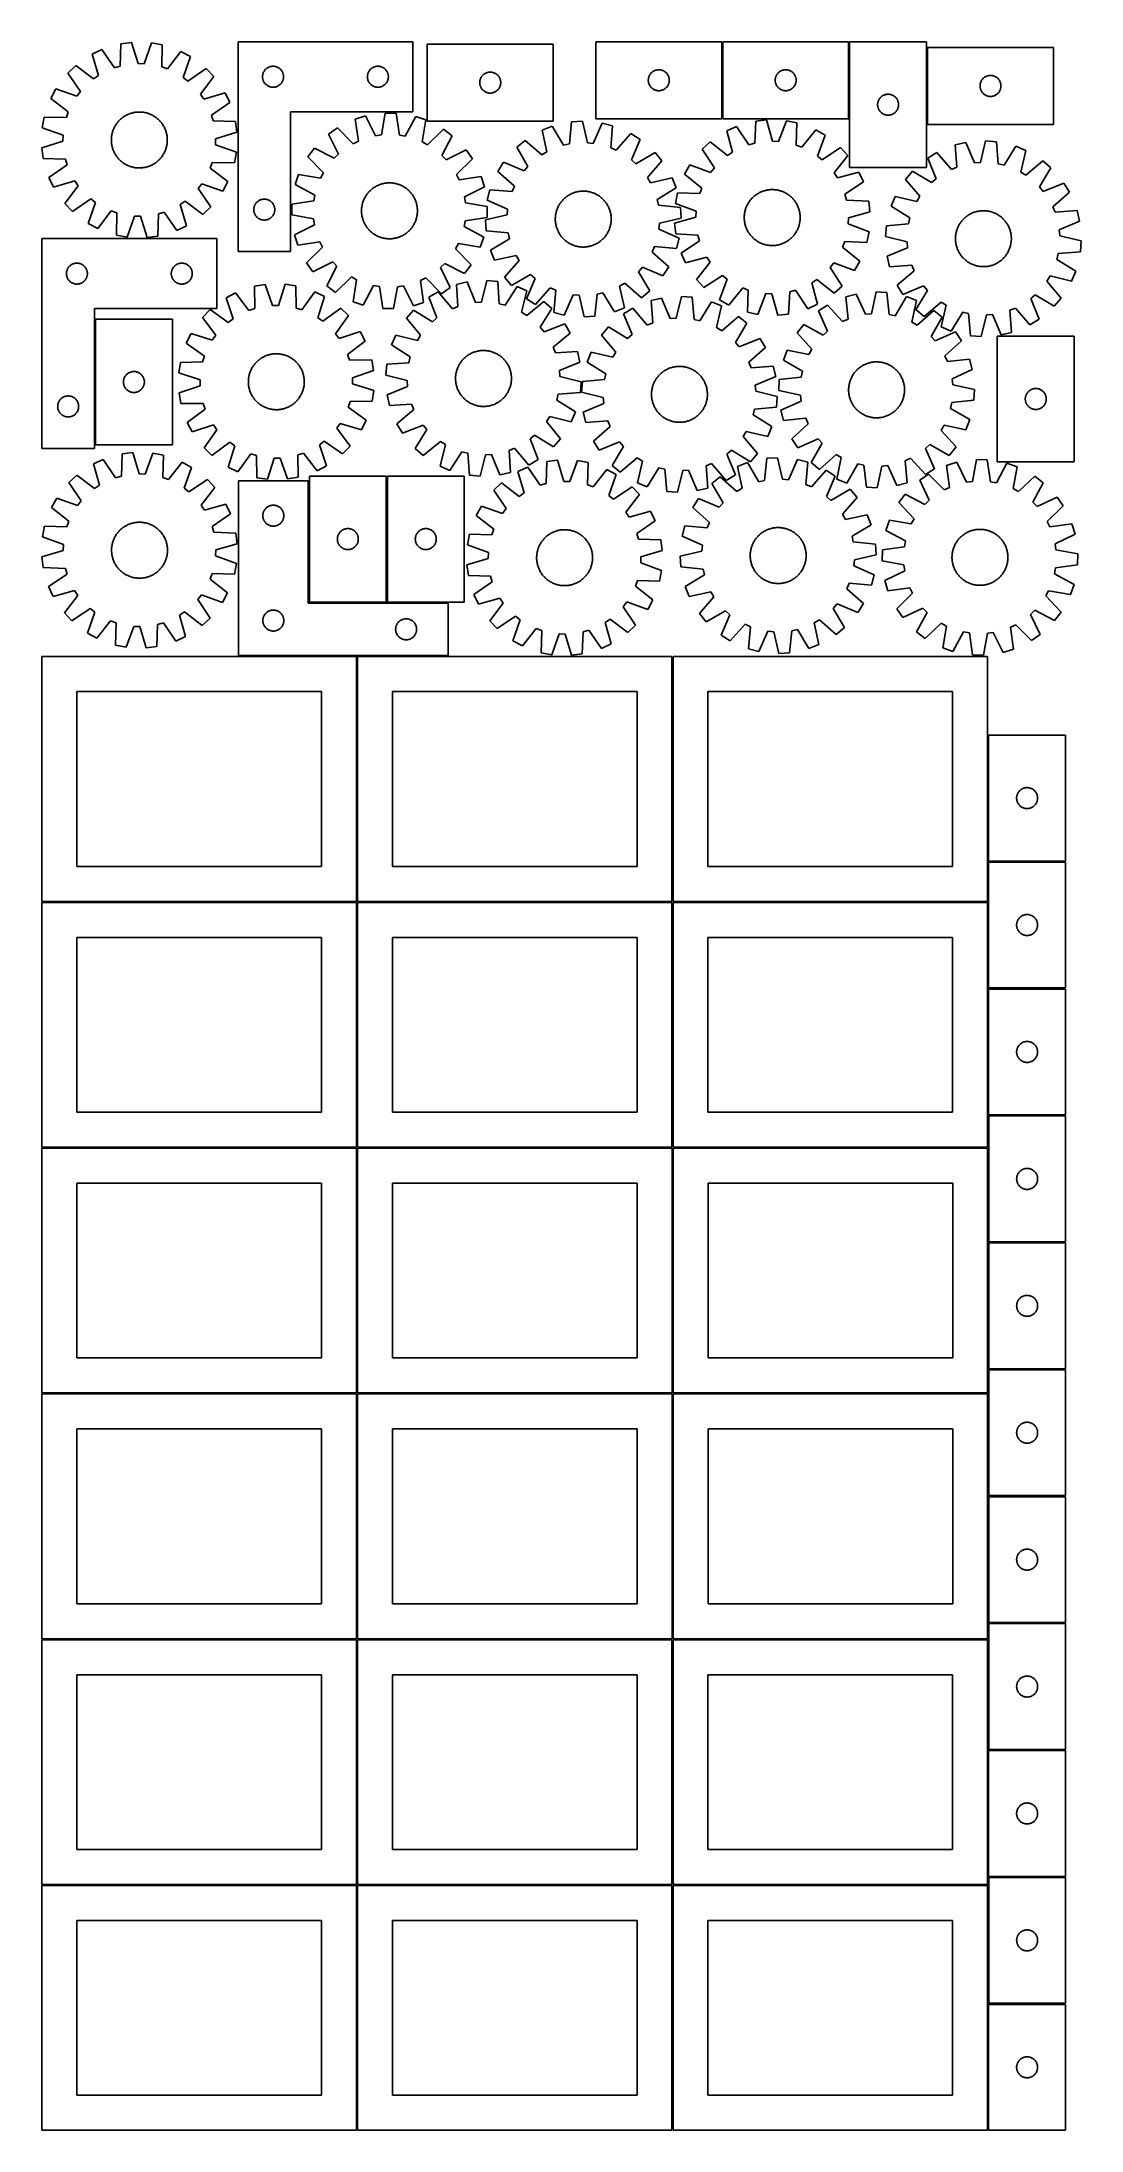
# Model space of a CAD drawing. Header units: millimetres. Extents: x 7 to 1493, y 7 to 2993.
import ezdxf

# ---------------------------------------------------------------- set-up
doc = ezdxf.new("R2010")
doc.units = ezdxf.units.MM
doc.layers.add('COMMON', color=5, linetype='CONTINUOUS', true_color=0x0000ff)
doc.layers.add('CUT', color=7, linetype='CONTINUOUS', true_color=0x000000)

msp = doc.modelspace()

# ---------------------------------------------------------------- linework, layer by layer
at = {"layer": 'COMMON'}
for p, q in [((979.925993, 2883.453404), (979.925993, 2993.453404)), ((1161.425993, 2993.453404), (1161.425993, 2883.453404)), ((1272.925994, 2985.263951), (1272.925994, 2875.263951)), ((82.561483, 2596.844753), (82.561483, 2416.844753)), ((500.121481, 2372.191677), (500.121481, 2192.191677)), ((389.371481, 2191.441676), (499.371481, 2191.441676)), ((500.871482, 2191.441676), (587.742524, 2191.441676)), ((457.299607, 2114.049516), (457.299607, 1764.074296)), ((908.799608, 2114.074296), (908.799608, 1764.074296)), ((1360.299609, 2001.723055), (1360.299609, 1821.723055)), ((1360.299609, 1820.223054), (1360.299609, 1764.074296)), ((1471.04961, 1820.973055), (1361.04961, 1820.973055)), ((6.549607, 1763.299515), (456.549607, 1763.299515)), ((457.299607, 1762.549515), (457.299607, 1412.574295)), ((458.049608, 1763.324295), (908.049608, 1763.324295)), ((908.799608, 1762.574295), (908.799608, 1412.574295)), ((909.549609, 1763.324295), (1359.549609, 1763.324295)), ((1360.299609, 1762.574295), (1360.299609, 1640.223054)), ((1360.299609, 1638.723053), (1360.299609, 1458.723053)), ((1361.04961, 1639.473053), (1471.04961, 1639.473053)), ((456.549607, 1411.799515), (6.574234, 1411.799515)), ((457.324235, 1061.074294), (457.324235, 1411.049514)), ((458.074235, 1411.824294), (908.049608, 1411.824294)), ((908.824235, 1411.074294), (908.824235, 1061.074294)), ((909.574236, 1411.824294), (1359.549609, 1411.824294)), ((1360.324236, 1411.074294), (1360.324236, 1277.123813)), ((1360.324236, 1275.623812), (1360.324236, 1095.623812)), ((1361.074237, 1276.373812), (1471.074237, 1276.373812)), ((1360.324236, 1094.123811), (1360.324236, 1061.074294)), ((1361.074237, 1094.873811), (1471.074237, 1094.873811)), ((6.574234, 1060.299513), (456.574234, 1060.299513)), ((457.324234, 1059.549513), (457.324234, 709.574293)), ((908.074235, 1060.324294), (458.074235, 1060.324294)), ((908.824235, 1059.574293), (908.824235, 709.574293)), ((1359.574236, 1060.324294), (909.574236, 1060.324294)), ((1360.324236, 1059.574293), (1360.324236, 914.123811)), ((1360.324236, 912.62381), (1360.324236, 732.62381)), ((1361.074237, 913.37381), (1471.074237, 913.37381)), ((1361.099121, 731.873809), (1471.074237, 731.873809)), ((6.574234, 708.799512), (456.549607, 708.799512)), ((457.299607, 708.049512), (457.299607, 358.074292)), ((458.074235, 708.824292), (908.049608, 708.824292)), ((908.799608, 708.074292), (908.799608, 358.074292)), ((909.574236, 708.824292), (1359.549609, 708.824292)), ((1360.299609, 549.574341), (1360.299609, 369.574341)), ((1361.099121, 368.82434), (1471.04961, 368.82434)), ((6.549607, 357.299511), (456.524767, 357.299511)), ((457.274767, 356.549511), (457.274767, 6.574291)), ((458.049608, 357.324291), (908.024768, 357.324291)), ((908.774768, 356.574291), (908.774768, 6.574291)), ((909.549609, 357.324291), (1359.524769, 357.324291)), ((1360.274769, 186.549511), (1360.274769, 6.574291))]:
    msp.add_line(p, q, dxfattribs=at)
at = {"layer": 'CUT'}
for p, q in [((119.766994, 2990.497891), (118.862415, 2958.746411)), ((135.014878, 2992.555214), (119.766994, 2990.497891)), ((144.302065, 2962.17886), (135.014878, 2992.555214)), ((163.546201, 2991.899894), (152.874148, 2961.981972)), ((178.683548, 2989.144669), (163.546201, 2991.899894)), ((178.129378, 2957.385141), (178.683548, 2989.144669)), ((287.341757, 2993.414818), (287.341757, 2693.414818)), ((537.341757, 2993.414818), (287.341757, 2993.414818)), ((537.341757, 2893.414818), (537.341757, 2993.414818)), ((738.017731, 2990.053497), (558.017731, 2990.053497)), ((558.017731, 2990.053497), (558.017731, 2880.053497)), ((738.017731, 2880.053497), (738.017731, 2990.053497)), ((979.175992, 2993.453404), (799.175992, 2993.453404)), ((799.175992, 2993.453404), (799.175992, 2883.453404)), ((979.175992, 2883.453404), (979.175992, 2993.453404)), ((1160.675993, 2993.453404), (980.675993, 2993.453404)), ((980.675993, 2993.453404), (980.675993, 2883.453404)), ((1160.675993, 2883.453404), (1160.675993, 2993.453404)), ((1162.175994, 2993.453404), (1162.175994, 2813.453404)), ((1272.175994, 2993.453404), (1162.175994, 2993.453404)), ((1272.175994, 2813.453404), (1272.175994, 2993.453404)), ((55.096224, 2959.395863), (43.969691, 2948.768972)), ((80.46449, 2940.279747), (55.096224, 2959.395863)), ((92.429589, 2982.304474), (78.563737, 2975.635988)), ((78.563737, 2975.635988), (87.515178, 2945.159006)), ((110.649038, 2956.284743), (92.429589, 2982.304474)), ((118.862415, 2958.746411), (110.649038, 2956.284743)), ((152.874148, 2961.981972), (144.302065, 2962.17886)), ((186.221072, 2954.54897), (178.129378, 2957.385141)), ((205.615944, 2979.704759), (186.221072, 2954.54897)), ((219.161005, 2972.406687), (205.615944, 2979.704759)), ((208.819724, 2942.372829), (219.161005, 2972.406687)), ((330.63535, 2956.832124), (331.334948, 2957.159571)), ((331.334948, 2957.159571), (332.050475, 2957.45057)), ((332.050475, 2957.45057), (332.780034, 2957.704348)), ((332.780034, 2957.704348), (333.52169, 2957.920234)), ((333.52169, 2957.920234), (334.273476, 2958.097653)), ((334.273476, 2958.097653), (335.033398, 2958.236136)), ((335.033398, 2958.236136), (335.799442, 2958.335316)), ((335.799442, 2958.335316), (336.569575, 2958.394929)), ((336.569575, 2958.394929), (337.341757, 2958.414818)), ((337.341757, 2958.414818), (338.113938, 2958.394929)), ((338.113938, 2958.394929), (338.884072, 2958.335316)), ((338.884072, 2958.335316), (339.650115, 2958.236136)), ((339.650115, 2958.236136), (340.410038, 2958.097653)), ((340.410038, 2958.097653), (341.161823, 2957.920234)), ((341.161823, 2957.920234), (341.903479, 2957.704348)), ((341.903479, 2957.704348), (342.633038, 2957.45057)), ((342.633038, 2957.45057), (343.348565, 2957.159571)), ((343.348565, 2957.159571), (344.048164, 2956.832124)), ((480.63535, 2956.832124), (481.334948, 2957.159571)), ((481.334948, 2957.159571), (482.050475, 2957.45057)), ((482.050475, 2957.45057), (482.780034, 2957.704348)), ((482.780034, 2957.704348), (483.52169, 2957.920234)), ((483.52169, 2957.920234), (484.273476, 2958.097653)), ((484.273476, 2958.097653), (485.033398, 2958.236136)), ((485.033398, 2958.236136), (485.799442, 2958.335316)), ((485.799442, 2958.335316), (486.569575, 2958.394929)), ((486.569575, 2958.394929), (487.341757, 2958.414818)), ((487.341757, 2958.414818), (488.113938, 2958.394929)), ((488.113938, 2958.394929), (488.884072, 2958.335316)), ((488.884072, 2958.335316), (489.650115, 2958.236136)), ((489.650115, 2958.236136), (490.410038, 2958.097653)), ((490.410038, 2958.097653), (491.161823, 2957.920234)), ((491.161823, 2957.920234), (491.903479, 2957.704348)), ((491.903479, 2957.704348), (492.633038, 2957.45057)), ((492.633038, 2957.45057), (493.348565, 2957.159571)), ((493.348565, 2957.159571), (494.048164, 2956.832124)), ((1453.675995, 2985.263951), (1273.675995, 2985.263951)), ((1273.675995, 2985.263951), (1273.675995, 2875.263951)), ((1453.675995, 2875.263951), (1453.675995, 2985.263951)), ((43.969691, 2948.768972), (61.900923, 2922.549787)), ((87.515178, 2945.159006), (80.46449, 2940.279747)), ((215.638957, 2937.174999), (208.819724, 2942.372829)), ((241.858143, 2955.106231), (215.638957, 2937.174999)), ((233.368918, 2918.611433), (252.485033, 2943.979698)), ((252.485033, 2943.979698), (241.858143, 2955.106231)), ((322.34673, 2943.801036), (322.386494, 2944.57245)), ((322.34673, 2943.028599), (322.34673, 2943.801036)), ((322.386494, 2942.257186), (322.34673, 2943.028599)), ((322.386494, 2944.57245), (322.465917, 2945.340793)), ((322.465917, 2941.488842), (322.386494, 2942.257186)), ((322.465917, 2945.340793), (322.584787, 2946.104029)), ((322.584787, 2940.725606), (322.465917, 2941.488842)), ((322.584787, 2946.104029), (322.742791, 2946.860134)), ((322.742791, 2939.969502), (322.584787, 2940.725606)), ((322.742791, 2946.860134), (322.939509, 2947.607102)), ((322.939509, 2939.222533), (322.742791, 2939.969502)), ((322.939509, 2947.607102), (323.174418, 2948.342954)), ((323.174418, 2938.486682), (322.939509, 2939.222533)), ((323.174418, 2948.342954), (323.446897, 2949.065736)), ((323.446897, 2937.763899), (323.174418, 2938.486682)), ((323.446897, 2949.065736), (323.756223, 2949.773534)), ((323.756223, 2937.056102), (323.446897, 2937.763899)), ((323.756223, 2949.773534), (324.101575, 2950.464469)), ((324.101575, 2936.365167), (323.756223, 2937.056102)), ((324.101575, 2950.464469), (324.482037, 2951.13671)), ((324.482037, 2935.692926), (324.101575, 2936.365167)), ((324.482037, 2951.13671), (324.896601, 2951.788474)), ((324.896601, 2935.041162), (324.482037, 2935.692926)), ((324.896601, 2951.788474), (325.344168, 2952.418032)), ((325.344168, 2934.411604), (324.896601, 2935.041162)), ((325.344168, 2952.418032), (325.82355, 2953.023715)), ((325.82355, 2933.80592), (325.344168, 2934.411604)), ((325.82355, 2953.023715), (326.333476, 2953.603918)), ((326.333476, 2933.225718), (325.82355, 2933.80592)), ((326.333476, 2953.603918), (326.872594, 2954.157101)), ((326.872594, 2932.672535), (326.333476, 2933.225718)), ((326.872594, 2954.157101), (327.439475, 2954.681797)), ((327.439475, 2932.147839), (326.872594, 2932.672535)), ((327.439475, 2954.681797), (328.032614, 2955.176615)), ((328.032614, 2931.653021), (327.439475, 2932.147839)), ((328.032614, 2955.176615), (328.65044, 2955.640243)), ((328.65044, 2931.189393), (328.032614, 2931.653021)), ((328.65044, 2955.640243), (329.291314, 2956.071451)), ((329.291314, 2930.758184), (328.65044, 2931.189393)), ((329.291314, 2956.071451), (329.953536, 2956.469096)), ((329.953536, 2930.360539), (329.291314, 2930.758184)), ((329.953536, 2956.469096), (330.63535, 2956.832124)), ((330.63535, 2929.997512), (329.953536, 2930.360539)), ((331.334948, 2929.670064), (330.63535, 2929.997512)), ((332.050475, 2929.379066), (331.334948, 2929.670064)), ((332.780034, 2929.125287), (332.050475, 2929.379066)), ((333.52169, 2928.909402), (332.780034, 2929.125287)), ((334.273476, 2928.731983), (333.52169, 2928.909402)), ((335.033398, 2928.593499), (334.273476, 2928.731983)), ((335.799442, 2928.49432), (335.033398, 2928.593499)), ((336.569575, 2928.434706), (335.799442, 2928.49432)), ((337.341757, 2928.414818), (336.569575, 2928.434706)), ((338.113938, 2928.434706), (337.341757, 2928.414818)), ((338.884072, 2928.49432), (338.113938, 2928.434706)), ((339.650115, 2928.593499), (338.884072, 2928.49432)), ((340.410038, 2928.731983), (339.650115, 2928.593499)), ((341.161823, 2928.909402), (340.410038, 2928.731983)), ((341.903479, 2929.125287), (341.161823, 2928.909402)), ((342.633038, 2929.379066), (341.903479, 2929.125287)), ((343.348565, 2929.670064), (342.633038, 2929.379066)), ((344.048164, 2929.997512), (343.348565, 2929.670064)), ((344.048164, 2956.832124), (344.729978, 2956.469096)), ((344.729978, 2930.360539), (344.048164, 2929.997512)), ((344.729978, 2956.469096), (345.3922, 2956.071451)), ((345.3922, 2930.758184), (344.729978, 2930.360539)), ((345.3922, 2956.071451), (346.033073, 2955.640243)), ((346.033073, 2931.189393), (345.3922, 2930.758184)), ((346.033073, 2955.640243), (346.650899, 2955.176615)), ((346.650899, 2931.653021), (346.033073, 2931.189393)), ((346.650899, 2955.176615), (347.244038, 2954.681797)), ((347.244038, 2932.147839), (346.650899, 2931.653021)), ((347.244038, 2954.681797), (347.810919, 2954.157101)), ((347.810919, 2932.672535), (347.244038, 2932.147839)), ((347.810919, 2954.157101), (348.350037, 2953.603918)), ((348.350037, 2933.225718), (347.810919, 2932.672535)), ((348.350037, 2953.603918), (348.859963, 2953.023715)), ((348.859963, 2933.80592), (348.350037, 2933.225718)), ((348.859963, 2953.023715), (349.339345, 2952.418032)), ((349.339345, 2934.411604), (348.859963, 2933.80592)), ((349.339345, 2952.418032), (349.786912, 2951.788474)), ((349.786912, 2935.041162), (349.339345, 2934.411604)), ((349.786912, 2951.788474), (350.201476, 2951.13671)), ((350.201476, 2935.692926), (349.786912, 2935.041162)), ((350.201476, 2951.13671), (350.581939, 2950.464469)), ((350.581939, 2936.365167), (350.201476, 2935.692926)), ((350.581939, 2950.464469), (350.927291, 2949.773534)), ((350.927291, 2937.056102), (350.581939, 2936.365167)), ((350.927291, 2949.773534), (351.236616, 2949.065736)), ((351.236616, 2937.763899), (350.927291, 2937.056102)), ((351.236616, 2949.065736), (351.509095, 2948.342954)), ((351.509095, 2938.486682), (351.236616, 2937.763899)), ((351.509095, 2948.342954), (351.744005, 2947.607102)), ((351.744005, 2939.222533), (351.509095, 2938.486682)), ((351.744005, 2947.607102), (351.940722, 2946.860134)), ((351.940722, 2939.969502), (351.744005, 2939.222533)), ((351.940722, 2946.860134), (352.098726, 2946.104029)), ((352.098726, 2940.725606), (351.940722, 2939.969502)), ((352.098726, 2946.104029), (352.217597, 2945.340793)), ((352.217597, 2941.488842), (352.098726, 2940.725606)), ((352.217597, 2945.340793), (352.29702, 2944.57245)), ((352.29702, 2942.257186), (352.217597, 2941.488842)), ((352.29702, 2944.57245), (352.336784, 2943.801036)), ((352.336784, 2943.028599), (352.29702, 2942.257186)), ((352.336784, 2943.801036), (352.336784, 2943.028599)), ((472.34673, 2943.801036), (472.386494, 2944.57245)), ((472.34673, 2943.028599), (472.34673, 2943.801036)), ((472.386494, 2942.257186), (472.34673, 2943.028599)), ((472.386494, 2944.57245), (472.465917, 2945.340793)), ((472.465917, 2941.488842), (472.386494, 2942.257186)), ((472.465917, 2945.340793), (472.584787, 2946.104029)), ((472.584787, 2940.725606), (472.465917, 2941.488842)), ((472.584787, 2946.104029), (472.742791, 2946.860134)), ((472.742791, 2939.969502), (472.584787, 2940.725606)), ((472.742791, 2946.860134), (472.939509, 2947.607102)), ((472.939509, 2939.222533), (472.742791, 2939.969502)), ((472.939509, 2947.607102), (473.174418, 2948.342954)), ((473.174418, 2938.486682), (472.939509, 2939.222533)), ((473.174418, 2948.342954), (473.446897, 2949.065736)), ((473.446897, 2937.763899), (473.174418, 2938.486682)), ((473.446897, 2949.065736), (473.756223, 2949.773534)), ((473.756223, 2937.056102), (473.446897, 2937.763899)), ((473.756223, 2949.773534), (474.101575, 2950.464469)), ((474.101575, 2936.365167), (473.756223, 2937.056102)), ((474.101575, 2950.464469), (474.482037, 2951.13671)), ((474.482037, 2935.692926), (474.101575, 2936.365167)), ((474.482037, 2951.13671), (474.896601, 2951.788474)), ((474.896601, 2935.041162), (474.482037, 2935.692926)), ((474.896601, 2951.788474), (475.344168, 2952.418032)), ((475.344168, 2934.411604), (474.896601, 2935.041162)), ((475.344168, 2952.418032), (475.82355, 2953.023715)), ((475.82355, 2933.80592), (475.344168, 2934.411604)), ((475.82355, 2953.023715), (476.333476, 2953.603918)), ((476.333476, 2933.225718), (475.82355, 2933.80592)), ((476.333476, 2953.603918), (476.872594, 2954.157101)), ((476.872594, 2932.672535), (476.333476, 2933.225718)), ((476.872594, 2954.157101), (477.439475, 2954.681797)), ((477.439475, 2932.147839), (476.872594, 2932.672535)), ((477.439475, 2954.681797), (478.032614, 2955.176615)), ((478.032614, 2931.653021), (477.439475, 2932.147839)), ((478.032614, 2955.176615), (478.65044, 2955.640243)), ((478.65044, 2931.189393), (478.032614, 2931.653021)), ((478.65044, 2955.640243), (479.291314, 2956.071451)), ((479.291314, 2930.758184), (478.65044, 2931.189393)), ((479.291314, 2956.071451), (479.953536, 2956.469096)), ((479.953536, 2930.360539), (479.291314, 2930.758184)), ((479.953536, 2956.469096), (480.63535, 2956.832124)), ((480.63535, 2929.997512), (479.953536, 2930.360539)), ((481.334948, 2929.670064), (480.63535, 2929.997512)), ((482.050475, 2929.379066), (481.334948, 2929.670064)), ((482.780034, 2929.125287), (482.050475, 2929.379066)), ((483.52169, 2928.909402), (482.780034, 2929.125287)), ((484.273476, 2928.731983), (483.52169, 2928.909402)), ((485.033398, 2928.593499), (484.273476, 2928.731983)), ((485.799442, 2928.49432), (485.033398, 2928.593499)), ((486.569575, 2928.434706), (485.799442, 2928.49432)), ((487.341757, 2928.414818), (486.569575, 2928.434706)), ((488.113938, 2928.434706), (487.341757, 2928.414818)), ((488.884072, 2928.49432), (488.113938, 2928.434706)), ((489.650115, 2928.593499), (488.884072, 2928.49432)), ((490.410038, 2928.731983), (489.650115, 2928.593499)), ((491.161823, 2928.909402), (490.410038, 2928.731983)), ((491.903479, 2929.125287), (491.161823, 2928.909402)), ((492.633038, 2929.379066), (491.903479, 2929.125287)), ((493.348565, 2929.670064), (492.633038, 2929.379066)), ((494.048164, 2929.997512), (493.348565, 2929.670064)), ((494.048164, 2956.832124), (494.729978, 2956.469096)), ((494.729978, 2930.360539), (494.048164, 2929.997512)), ((494.729978, 2956.469096), (495.3922, 2956.071451)), ((495.3922, 2930.758184), (494.729978, 2930.360539)), ((495.3922, 2956.071451), (496.033073, 2955.640243)), ((496.033073, 2931.189393), (495.3922, 2930.758184)), ((496.033073, 2955.640243), (496.650899, 2955.176615)), ((496.650899, 2931.653021), (496.033073, 2931.189393)), ((496.650899, 2955.176615), (497.244038, 2954.681797)), ((497.244038, 2932.147839), (496.650899, 2931.653021)), ((497.244038, 2954.681797), (497.810919, 2954.157101)), ((497.810919, 2932.672535), (497.244038, 2932.147839)), ((497.810919, 2954.157101), (498.350037, 2953.603918)), ((498.350037, 2933.225718), (497.810919, 2932.672535)), ((498.350037, 2953.603918), (498.859963, 2953.023715)), ((498.859963, 2933.80592), (498.350037, 2933.225718)), ((498.859963, 2953.023715), (499.339345, 2952.418032)), ((499.339345, 2934.411604), (498.859963, 2933.80592)), ((499.339345, 2952.418032), (499.786912, 2951.788474)), ((499.786912, 2935.041162), (499.339345, 2934.411604)), ((499.786912, 2951.788474), (500.201476, 2951.13671)), ((500.201476, 2935.692926), (499.786912, 2935.041162)), ((500.201476, 2951.13671), (500.581939, 2950.464469)), ((500.581939, 2936.365167), (500.201476, 2935.692926)), ((500.581939, 2950.464469), (500.927291, 2949.773534)), ((500.927291, 2937.056102), (500.581939, 2936.365167)), ((500.927291, 2949.773534), (501.236616, 2949.065736)), ((501.236616, 2937.763899), (500.927291, 2937.056102)), ((501.236616, 2949.065736), (501.509095, 2948.342954)), ((501.509095, 2938.486682), (501.236616, 2937.763899)), ((501.509095, 2948.342954), (501.744005, 2947.607102)), ((501.744005, 2939.222533), (501.509095, 2938.486682)), ((501.744005, 2947.607102), (501.940722, 2946.860134)), ((501.940722, 2939.969502), (501.744005, 2939.222533)), ((501.940722, 2946.860134), (502.098726, 2946.104029)), ((502.098726, 2940.725606), (501.940722, 2939.969502)), ((502.098726, 2946.104029), (502.217597, 2945.340793)), ((502.217597, 2941.488842), (502.098726, 2940.725606)), ((502.217597, 2945.340793), (502.29702, 2944.57245)), ((502.29702, 2942.257186), (502.217597, 2941.488842)), ((502.29702, 2944.57245), (502.336784, 2943.801036)), ((502.336784, 2943.028599), (502.29702, 2942.257186)), ((502.336784, 2943.801036), (502.336784, 2943.028599)), ((633.017731, 2935.053497), (633.03762, 2935.825678)), ((633.03762, 2934.281315), (633.017731, 2935.053497)), ((633.03762, 2935.825678), (633.097233, 2936.595812)), ((633.097233, 2933.511182), (633.03762, 2934.281315)), ((633.097233, 2936.595812), (633.196413, 2937.361855)), ((633.196413, 2932.745138), (633.097233, 2933.511182)), ((633.196413, 2937.361855), (633.334896, 2938.121778)), ((633.334896, 2931.985216), (633.196413, 2932.745138)), ((633.334896, 2938.121778), (633.512315, 2938.873563)), ((633.512315, 2931.23343), (633.334896, 2931.985216)), ((633.512315, 2938.873563), (633.7282, 2939.615219)), ((633.7282, 2930.491774), (633.512315, 2931.23343)), ((633.7282, 2939.615219), (633.981979, 2940.344778)), ((633.981979, 2929.762215), (633.7282, 2930.491774)), ((633.981979, 2940.344778), (634.272977, 2941.060305)), ((634.272977, 2929.046688), (633.981979, 2929.762215)), ((634.272977, 2941.060305), (634.600425, 2941.759904)), ((634.600425, 2928.34709), (634.272977, 2929.046688)), ((634.600425, 2941.759904), (634.963452, 2942.441718)), ((634.963452, 2927.665276), (634.600425, 2928.34709)), ((634.963452, 2942.441718), (635.361098, 2943.10394)), ((635.361098, 2927.003054), (634.963452, 2927.665276)), ((635.361098, 2943.10394), (635.792306, 2943.744813)), ((635.792306, 2943.744813), (636.255934, 2944.362639)), ((636.255934, 2944.362639), (636.750752, 2944.955778)), ((636.750752, 2944.955778), (637.275448, 2945.522659)), ((637.275448, 2945.522659), (637.828631, 2946.061777)), ((637.828631, 2946.061777), (638.408833, 2946.571703)), ((638.408833, 2946.571703), (639.014517, 2947.051085)), ((639.014517, 2947.051085), (639.644075, 2947.498652)), ((639.644075, 2947.498652), (640.295839, 2947.913216)), ((640.295839, 2947.913216), (640.96808, 2948.293679)), ((640.96808, 2948.293679), (641.659015, 2948.639031)), ((641.659015, 2948.639031), (642.366813, 2948.948356)), ((642.366813, 2948.948356), (643.089595, 2949.220835)), ((643.089595, 2949.220835), (643.825446, 2949.455745)), ((643.825446, 2949.455745), (644.572415, 2949.652462)), ((644.572415, 2949.652462), (645.32852, 2949.810466)), ((645.32852, 2949.810466), (646.091756, 2949.929337)), ((646.091756, 2949.929337), (646.860099, 2950.00876)), ((646.860099, 2950.00876), (647.631512, 2950.048524)), ((647.631512, 2950.048524), (648.40395, 2950.048524)), ((648.40395, 2950.048524), (649.175363, 2950.00876)), ((649.175363, 2950.00876), (649.943706, 2949.929337)), ((649.943706, 2949.929337), (650.706942, 2949.810466)), ((650.706942, 2949.810466), (651.463047, 2949.652462)), ((651.463047, 2949.652462), (652.210015, 2949.455745)), ((652.210015, 2949.455745), (652.945867, 2949.220835)), ((652.945867, 2949.220835), (653.668649, 2948.948356)), ((653.668649, 2948.948356), (654.376447, 2948.639031)), ((654.376447, 2948.639031), (655.067382, 2948.293679)), ((655.067382, 2948.293679), (655.739623, 2947.913216)), ((655.739623, 2947.913216), (656.391387, 2947.498652)), ((656.391387, 2947.498652), (657.020945, 2947.051085)), ((657.020945, 2947.051085), (657.626629, 2946.571703)), ((657.626629, 2946.571703), (658.206831, 2946.061777)), ((658.206831, 2946.061777), (658.760014, 2945.522659)), ((658.760014, 2945.522659), (659.28471, 2944.955778)), ((659.28471, 2944.955778), (659.779528, 2944.362639)), ((659.779528, 2944.362639), (660.243156, 2943.744813)), ((660.243156, 2943.744813), (660.674364, 2943.10394)), ((660.674364, 2943.10394), (661.07201, 2942.441718)), ((661.07201, 2927.665276), (660.674364, 2927.003054)), ((661.07201, 2942.441718), (661.435037, 2941.759904)), ((661.435037, 2928.34709), (661.07201, 2927.665276)), ((661.435037, 2941.759904), (661.762485, 2941.060305)), ((661.762485, 2929.046688), (661.435037, 2928.34709)), ((661.762485, 2941.060305), (662.053483, 2940.344778)), ((662.053483, 2929.762215), (661.762485, 2929.046688)), ((662.053483, 2940.344778), (662.307262, 2939.615219)), ((662.307262, 2930.491774), (662.053483, 2929.762215)), ((662.307262, 2939.615219), (662.523147, 2938.873563)), ((662.523147, 2931.23343), (662.307262, 2930.491774)), ((662.523147, 2938.873563), (662.700566, 2938.121778)), ((662.700566, 2931.985216), (662.523147, 2931.23343)), ((662.700566, 2938.121778), (662.839049, 2937.361855)), ((662.839049, 2932.745138), (662.700566, 2931.985216)), ((662.839049, 2937.361855), (662.938229, 2936.595812)), ((662.938229, 2933.511182), (662.839049, 2932.745138)), ((662.938229, 2936.595812), (662.997842, 2935.825678)), ((662.997842, 2934.281315), (662.938229, 2933.511182)), ((662.997842, 2935.825678), (663.017731, 2935.053497)), ((663.017731, 2935.053497), (662.997842, 2934.281315)), ((874.175992, 2938.453404), (874.195881, 2939.225585)), ((874.195881, 2937.681223), (874.175992, 2938.453404)), ((874.195881, 2939.225585), (874.255494, 2939.995719)), ((874.255494, 2936.911089), (874.195881, 2937.681223)), ((874.255494, 2939.995719), (874.354674, 2940.761763)), ((874.354674, 2936.145045), (874.255494, 2936.911089)), ((874.354674, 2940.761763), (874.493157, 2941.521685)), ((874.493157, 2935.385123), (874.354674, 2936.145045)), ((874.493157, 2941.521685), (874.670576, 2942.273471)), ((874.670576, 2934.633337), (874.493157, 2935.385123)), ((874.670576, 2942.273471), (874.886461, 2943.015126)), ((874.886461, 2933.891682), (874.670576, 2934.633337)), ((874.886461, 2943.015126), (875.14024, 2943.744685)), ((875.14024, 2933.162123), (874.886461, 2933.891682)), ((875.14024, 2943.744685), (875.431238, 2944.460213)), ((875.431238, 2932.446595), (875.14024, 2933.162123)), ((875.431238, 2944.460213), (875.758686, 2945.159811)), ((875.758686, 2931.746997), (875.431238, 2932.446595)), ((875.758686, 2945.159811), (876.121713, 2945.841625)), ((876.121713, 2931.065183), (875.758686, 2931.746997)), ((876.121713, 2945.841625), (876.519359, 2946.503847)), ((876.519359, 2930.402961), (876.121713, 2931.065183)), ((876.519359, 2946.503847), (876.950567, 2947.14472)), ((876.950567, 2929.762088), (876.519359, 2930.402961)), ((876.950567, 2947.14472), (877.414195, 2947.762546)), ((877.414195, 2929.144262), (876.950567, 2929.762088)), ((877.414195, 2947.762546), (877.909013, 2948.355686)), ((877.909013, 2928.551122), (877.414195, 2929.144262)), ((877.909013, 2948.355686), (878.433709, 2948.922566)), ((878.433709, 2927.984242), (877.909013, 2928.551122)), ((878.433709, 2948.922566), (878.986892, 2949.461684)), ((878.986892, 2927.445124), (878.433709, 2927.984242)), ((878.986892, 2949.461684), (879.567094, 2949.971611)), ((879.567094, 2926.935197), (878.986892, 2927.445124)), ((879.567094, 2949.971611), (880.172778, 2950.450993)), ((880.172778, 2950.450993), (880.802336, 2950.898559)), ((880.802336, 2950.898559), (881.4541, 2951.313123)), ((881.4541, 2951.313123), (882.126341, 2951.693586)), ((882.126341, 2951.693586), (882.817276, 2952.038938)), ((882.817276, 2952.038938), (883.525074, 2952.348264)), ((883.525074, 2952.348264), (884.247856, 2952.620742)), ((884.247856, 2952.620742), (884.983708, 2952.855652)), ((884.983708, 2952.855652), (885.730676, 2953.05237)), ((885.730676, 2953.05237), (886.486781, 2953.210373)), ((886.486781, 2953.210373), (887.250017, 2953.329244)), ((887.250017, 2953.329244), (888.01836, 2953.408667)), ((888.01836, 2953.408667), (888.789773, 2953.448431)), ((888.789773, 2953.448431), (889.562211, 2953.448431)), ((889.562211, 2953.448431), (890.333624, 2953.408667)), ((890.333624, 2953.408667), (891.101967, 2953.329244)), ((891.101967, 2953.329244), (891.865203, 2953.210373)), ((891.865203, 2953.210373), (892.621308, 2953.05237)), ((892.621308, 2953.05237), (893.368277, 2952.855652)), ((893.368277, 2952.855652), (894.104128, 2952.620742)), ((894.104128, 2952.620742), (894.82691, 2952.348264)), ((894.82691, 2952.348264), (895.534708, 2952.038938)), ((895.534708, 2952.038938), (896.225643, 2951.693586)), ((896.225643, 2951.693586), (896.897884, 2951.313123)), ((896.897884, 2951.313123), (897.549648, 2950.898559)), ((897.549648, 2950.898559), (898.179206, 2950.450993)), ((898.179206, 2950.450993), (898.78489, 2949.971611)), ((898.78489, 2949.971611), (899.365092, 2949.461684)), ((899.365092, 2927.445124), (898.78489, 2926.935197)), ((899.365092, 2949.461684), (899.918275, 2948.922566)), ((899.918275, 2927.984242), (899.365092, 2927.445124)), ((899.918275, 2948.922566), (900.442971, 2948.355686)), ((900.442971, 2928.551122), (899.918275, 2927.984242)), ((900.442971, 2948.355686), (900.937789, 2947.762546)), ((900.937789, 2929.144262), (900.442971, 2928.551122)), ((900.937789, 2947.762546), (901.401417, 2947.14472)), ((901.401417, 2929.762088), (900.937789, 2929.144262)), ((901.401417, 2947.14472), (901.832625, 2946.503847)), ((901.832625, 2930.402961), (901.401417, 2929.762088)), ((901.832625, 2946.503847), (902.230271, 2945.841625)), ((902.230271, 2931.065183), (901.832625, 2930.402961)), ((902.230271, 2945.841625), (902.593298, 2945.159811)), ((902.593298, 2931.746997), (902.230271, 2931.065183)), ((902.593298, 2945.159811), (902.920746, 2944.460213)), ((902.920746, 2932.446595), (902.593298, 2931.746997)), ((902.920746, 2944.460213), (903.211744, 2943.744685)), ((903.211744, 2933.162123), (902.920746, 2932.446595)), ((903.211744, 2943.744685), (903.465523, 2943.015126)), ((903.465523, 2933.891682), (903.211744, 2933.162123)), ((903.465523, 2943.015126), (903.681408, 2942.273471)), ((903.681408, 2934.633337), (903.465523, 2933.891682)), ((903.681408, 2942.273471), (903.858827, 2941.521685)), ((903.858827, 2935.385123), (903.681408, 2934.633337)), ((903.858827, 2941.521685), (903.997311, 2940.761763)), ((903.997311, 2936.145045), (903.858827, 2935.385123)), ((903.997311, 2940.761763), (904.09649, 2939.995719)), ((904.09649, 2936.911089), (903.997311, 2936.145045)), ((904.09649, 2939.995719), (904.156103, 2939.225585)), ((904.156103, 2937.681223), (904.09649, 2936.911089)), ((904.156103, 2939.225585), (904.175992, 2938.453404)), ((904.175992, 2938.453404), (904.156103, 2937.681223)), ((1055.675993, 2938.453404), (1055.695882, 2939.225585)), ((1055.695882, 2937.681223), (1055.675993, 2938.453404)), ((1055.695882, 2939.225585), (1055.755495, 2939.995719)), ((1055.755495, 2936.911089), (1055.695882, 2937.681223)), ((1055.755495, 2939.995719), (1055.854675, 2940.761763)), ((1055.854675, 2936.145045), (1055.755495, 2936.911089)), ((1055.854675, 2940.761763), (1055.993158, 2941.521685)), ((1055.993158, 2935.385123), (1055.854675, 2936.145045)), ((1055.993158, 2941.521685), (1056.170577, 2942.273471)), ((1056.170577, 2934.633337), (1055.993158, 2935.385123)), ((1056.170577, 2942.273471), (1056.386462, 2943.015126)), ((1056.386462, 2933.891682), (1056.170577, 2934.633337)), ((1056.386462, 2943.015126), (1056.640241, 2943.744685)), ((1056.640241, 2933.162123), (1056.386462, 2933.891682)), ((1056.640241, 2943.744685), (1056.931239, 2944.460213)), ((1056.931239, 2932.446595), (1056.640241, 2933.162123)), ((1056.931239, 2944.460213), (1057.258687, 2945.159811)), ((1057.258687, 2931.746997), (1056.931239, 2932.446595)), ((1057.258687, 2945.159811), (1057.621714, 2945.841625)), ((1057.621714, 2931.065183), (1057.258687, 2931.746997)), ((1057.621714, 2945.841625), (1058.01936, 2946.503847)), ((1058.01936, 2930.402961), (1057.621714, 2931.065183)), ((1058.01936, 2946.503847), (1058.450568, 2947.14472)), ((1058.450568, 2929.762088), (1058.01936, 2930.402961)), ((1058.450568, 2947.14472), (1058.914196, 2947.762546)), ((1058.914196, 2929.144262), (1058.450568, 2929.762088)), ((1058.914196, 2947.762546), (1059.409014, 2948.355686)), ((1059.409014, 2928.551122), (1058.914196, 2929.144262)), ((1059.409014, 2948.355686), (1059.93371, 2948.922566)), ((1059.93371, 2927.984242), (1059.409014, 2928.551122)), ((1059.93371, 2948.922566), (1060.486893, 2949.461684)), ((1060.486893, 2927.445124), (1059.93371, 2927.984242)), ((1060.486893, 2949.461684), (1061.067095, 2949.971611)), ((1061.067095, 2926.935197), (1060.486893, 2927.445124)), ((1061.067095, 2949.971611), (1061.672779, 2950.450993)), ((1061.672779, 2950.450993), (1062.302337, 2950.898559)), ((1062.302337, 2950.898559), (1062.954101, 2951.313123)), ((1062.954101, 2951.313123), (1063.626342, 2951.693586)), ((1063.626342, 2951.693586), (1064.317277, 2952.038938)), ((1064.317277, 2952.038938), (1065.025075, 2952.348264)), ((1065.025075, 2952.348264), (1065.747857, 2952.620742)), ((1065.747857, 2952.620742), (1066.483709, 2952.855652)), ((1066.483709, 2952.855652), (1067.230677, 2953.05237)), ((1067.230677, 2953.05237), (1067.986782, 2953.210373)), ((1067.986782, 2953.210373), (1068.750018, 2953.329244)), ((1068.750018, 2953.329244), (1069.518361, 2953.408667)), ((1069.518361, 2953.408667), (1070.289774, 2953.448431)), ((1070.289774, 2953.448431), (1071.062212, 2953.448431)), ((1071.062212, 2953.448431), (1071.833625, 2953.408667)), ((1071.833625, 2953.408667), (1072.601968, 2953.329244)), ((1072.601968, 2953.329244), (1073.365204, 2953.210373)), ((1073.365204, 2953.210373), (1074.121309, 2953.05237)), ((1074.121309, 2953.05237), (1074.868278, 2952.855652)), ((1074.868278, 2952.855652), (1075.604129, 2952.620742)), ((1075.604129, 2952.620742), (1076.326911, 2952.348264)), ((1076.326911, 2952.348264), (1077.034709, 2952.038938)), ((1077.034709, 2952.038938), (1077.725644, 2951.693586)), ((1077.725644, 2951.693586), (1078.397885, 2951.313123)), ((1078.397885, 2951.313123), (1079.049649, 2950.898559)), ((1079.049649, 2950.898559), (1079.679207, 2950.450993)), ((1079.679207, 2950.450993), (1080.284891, 2949.971611)), ((1080.284891, 2949.971611), (1080.865093, 2949.461684)), ((1080.865093, 2927.445124), (1080.284891, 2926.935197)), ((1080.865093, 2949.461684), (1081.418276, 2948.922566)), ((1081.418276, 2927.984242), (1080.865093, 2927.445124)), ((1081.418276, 2948.922566), (1081.942972, 2948.355686)), ((1081.942972, 2928.551122), (1081.418276, 2927.984242)), ((1081.942972, 2948.355686), (1082.43779, 2947.762546)), ((1082.43779, 2929.144262), (1081.942972, 2928.551122)), ((1082.43779, 2947.762546), (1082.901418, 2947.14472)), ((1082.901418, 2929.762088), (1082.43779, 2929.144262)), ((1082.901418, 2947.14472), (1083.332626, 2946.503847)), ((1083.332626, 2930.402961), (1082.901418, 2929.762088)), ((1083.332626, 2946.503847), (1083.730272, 2945.841625)), ((1083.730272, 2931.065183), (1083.332626, 2930.402961)), ((1083.730272, 2945.841625), (1084.093299, 2945.159811)), ((1084.093299, 2931.746997), (1083.730272, 2931.065183)), ((1084.093299, 2945.159811), (1084.420747, 2944.460213)), ((1084.420747, 2932.446595), (1084.093299, 2931.746997)), ((1084.420747, 2944.460213), (1084.711745, 2943.744685)), ((1084.711745, 2933.162123), (1084.420747, 2932.446595)), ((1084.711745, 2943.744685), (1084.965524, 2943.015126)), ((1084.965524, 2933.891682), (1084.711745, 2933.162123)), ((1084.965524, 2943.015126), (1085.181409, 2942.273471)), ((1085.181409, 2934.633337), (1084.965524, 2933.891682)), ((1085.181409, 2942.273471), (1085.358828, 2941.521685)), ((1085.358828, 2935.385123), (1085.181409, 2934.633337)), ((1085.358828, 2941.521685), (1085.497312, 2940.761763)), ((1085.497312, 2936.145045), (1085.358828, 2935.385123)), ((1085.497312, 2940.761763), (1085.596491, 2939.995719)), ((1085.596491, 2936.911089), (1085.497312, 2936.145045)), ((1085.596491, 2939.995719), (1085.656104, 2939.225585)), ((1085.656104, 2937.681223), (1085.596491, 2936.911089)), ((1085.656104, 2939.225585), (1085.675993, 2938.453404)), ((1085.675993, 2938.453404), (1085.656104, 2937.681223)), ((1348.675995, 2930.263951), (1348.695884, 2931.036132)), ((1348.695884, 2929.49177), (1348.675995, 2930.263951)), ((1348.695884, 2931.036132), (1348.755497, 2931.806266)), ((1348.755497, 2928.721636), (1348.695884, 2929.49177)), ((1348.755497, 2931.806266), (1348.854677, 2932.57231)), ((1348.854677, 2927.955592), (1348.755497, 2928.721636)), ((1348.854677, 2932.57231), (1348.99316, 2933.332232)), ((1348.99316, 2927.19567), (1348.854677, 2927.955592)), ((1348.99316, 2933.332232), (1349.170579, 2934.084018)), ((1349.170579, 2926.443884), (1348.99316, 2927.19567)), ((1349.170579, 2934.084018), (1349.386464, 2934.825673)), ((1349.386464, 2934.825673), (1349.640243, 2935.555232)), ((1349.640243, 2935.555232), (1349.931241, 2936.270759)), ((1349.931241, 2936.270759), (1350.258689, 2936.970358)), ((1350.258689, 2936.970358), (1350.621716, 2937.652172)), ((1350.621716, 2937.652172), (1351.019362, 2938.314394)), ((1351.019362, 2938.314394), (1351.45057, 2938.955267)), ((1351.45057, 2938.955267), (1351.914198, 2939.573093)), ((1351.914198, 2939.573093), (1352.409016, 2940.166233)), ((1352.409016, 2940.166233), (1352.933712, 2940.733113)), ((1352.933712, 2940.733113), (1353.486895, 2941.272231)), ((1353.486895, 2941.272231), (1354.067097, 2941.782158)), ((1354.067097, 2941.782158), (1354.672781, 2942.26154)), ((1354.672781, 2942.26154), (1355.302339, 2942.709106)), ((1355.302339, 2942.709106), (1355.954103, 2943.12367)), ((1355.954103, 2943.12367), (1356.626344, 2943.504133)), ((1356.626344, 2943.504133), (1357.317279, 2943.849485)), ((1357.317279, 2943.849485), (1358.025077, 2944.15881)), ((1358.025077, 2944.15881), (1358.747859, 2944.431289)), ((1358.747859, 2944.431289), (1359.483711, 2944.666199)), ((1359.483711, 2944.666199), (1360.230679, 2944.862916)), ((1360.230679, 2944.862916), (1360.986784, 2945.02092)), ((1360.986784, 2945.02092), (1361.75002, 2945.139791)), ((1361.75002, 2945.139791), (1362.518363, 2945.219214)), ((1362.518363, 2945.219214), (1363.289776, 2945.258978)), ((1363.289776, 2945.258978), (1364.062214, 2945.258978)), ((1364.062214, 2945.258978), (1364.833627, 2945.219214)), ((1364.833627, 2945.219214), (1365.60197, 2945.139791)), ((1365.60197, 2945.139791), (1366.365206, 2945.02092)), ((1366.365206, 2945.02092), (1367.121311, 2944.862916)), ((1367.121311, 2944.862916), (1367.86828, 2944.666199)), ((1367.86828, 2944.666199), (1368.604131, 2944.431289)), ((1368.604131, 2944.431289), (1369.326913, 2944.15881)), ((1369.326913, 2944.15881), (1370.034711, 2943.849485)), ((1370.034711, 2943.849485), (1370.725646, 2943.504133)), ((1370.725646, 2943.504133), (1371.397887, 2943.12367)), ((1371.397887, 2943.12367), (1372.049651, 2942.709106)), ((1372.049651, 2942.709106), (1372.679209, 2942.26154)), ((1372.679209, 2942.26154), (1373.284893, 2941.782158)), ((1373.284893, 2941.782158), (1373.865095, 2941.272231)), ((1373.865095, 2941.272231), (1374.418278, 2940.733113)), ((1374.418278, 2940.733113), (1374.942974, 2940.166233)), ((1374.942974, 2940.166233), (1375.437792, 2939.573093)), ((1375.437792, 2939.573093), (1375.90142, 2938.955267)), ((1375.90142, 2938.955267), (1376.332628, 2938.314394)), ((1376.332628, 2938.314394), (1376.730274, 2937.652172)), ((1376.730274, 2937.652172), (1377.093301, 2936.970358)), ((1377.093301, 2936.970358), (1377.420749, 2936.270759)), ((1377.420749, 2936.270759), (1377.711747, 2935.555232)), ((1377.711747, 2935.555232), (1377.965526, 2934.825673)), ((1377.965526, 2934.825673), (1378.181411, 2934.084018)), ((1378.181411, 2934.084018), (1378.35883, 2933.332232)), ((1378.35883, 2927.19567), (1378.181411, 2926.443884)), ((1378.35883, 2933.332232), (1378.497314, 2932.57231)), ((1378.497314, 2927.955592), (1378.35883, 2927.19567)), ((1378.497314, 2932.57231), (1378.596493, 2931.806266)), ((1378.596493, 2928.721636), (1378.497314, 2927.955592)), ((1378.596493, 2931.806266), (1378.656106, 2931.036132)), ((1378.656106, 2929.49177), (1378.596493, 2928.721636)), ((1378.656106, 2931.036132), (1378.675995, 2930.263951)), ((1378.675995, 2930.263951), (1378.656106, 2929.49177)), ((26.669235, 2926.071834), (19.371163, 2912.526773)), ((19.371163, 2912.526773), (44.526952, 2893.131901)), ((56.703094, 2915.730553), (26.669235, 2926.071834)), ((61.900923, 2922.549787), (56.703094, 2915.730553)), ((238.248176, 2911.560745), (233.368918, 2918.611433)), ((268.725159, 2920.512186), (238.248176, 2911.560745)), ((249.373913, 2888.426884), (275.393645, 2906.646334)), ((275.393645, 2906.646334), (268.725159, 2920.512186)), ((635.792306, 2926.36218), (635.361098, 2927.003054)), ((636.255934, 2925.744354), (635.792306, 2926.36218)), ((636.750752, 2925.151215), (636.255934, 2925.744354)), ((637.275448, 2924.584334), (636.750752, 2925.151215)), ((637.828631, 2924.045216), (637.275448, 2924.584334)), ((638.408833, 2923.53529), (637.828631, 2924.045216)), ((639.014517, 2923.055908), (638.408833, 2923.53529)), ((639.644075, 2922.608341), (639.014517, 2923.055908)), ((640.295839, 2922.193777), (639.644075, 2922.608341)), ((640.96808, 2921.813315), (640.295839, 2922.193777)), ((641.659015, 2921.467963), (640.96808, 2921.813315)), ((642.366813, 2921.158637), (641.659015, 2921.467963)), ((643.089595, 2920.886158), (642.366813, 2921.158637)), ((643.825446, 2920.651249), (643.089595, 2920.886158)), ((644.572415, 2920.454531), (643.825446, 2920.651249)), ((645.32852, 2920.296527), (644.572415, 2920.454531)), ((646.091756, 2920.177657), (645.32852, 2920.296527)), ((646.860099, 2920.098234), (646.091756, 2920.177657)), ((647.631512, 2920.05847), (646.860099, 2920.098234)), ((648.40395, 2920.05847), (647.631512, 2920.05847)), ((649.175363, 2920.098234), (648.40395, 2920.05847)), ((649.943706, 2920.177657), (649.175363, 2920.098234)), ((650.706942, 2920.296527), (649.943706, 2920.177657)), ((651.463047, 2920.454531), (650.706942, 2920.296527)), ((652.210015, 2920.651249), (651.463047, 2920.454531)), ((652.945867, 2920.886158), (652.210015, 2920.651249)), ((653.668649, 2921.158637), (652.945867, 2920.886158)), ((654.376447, 2921.467963), (653.668649, 2921.158637)), ((655.067382, 2921.813315), (654.376447, 2921.467963)), ((655.739623, 2922.193777), (655.067382, 2921.813315)), ((656.391387, 2922.608341), (655.739623, 2922.193777)), ((657.020945, 2923.055908), (656.391387, 2922.608341)), ((657.626629, 2923.53529), (657.020945, 2923.055908)), ((658.206831, 2924.045216), (657.626629, 2923.53529)), ((658.760014, 2924.584334), (658.206831, 2924.045216)), ((659.28471, 2925.151215), (658.760014, 2924.584334)), ((659.779528, 2925.744354), (659.28471, 2925.151215)), ((660.243156, 2926.36218), (659.779528, 2925.744354)), ((660.674364, 2927.003054), (660.243156, 2926.36218)), ((880.172778, 2926.455815), (879.567094, 2926.935197)), ((880.802336, 2926.008249), (880.172778, 2926.455815)), ((881.4541, 2925.593685), (880.802336, 2926.008249)), ((882.126341, 2925.213222), (881.4541, 2925.593685)), ((882.817276, 2924.86787), (882.126341, 2925.213222)), ((883.525074, 2924.558544), (882.817276, 2924.86787)), ((884.247856, 2924.286066), (883.525074, 2924.558544)), ((884.983708, 2924.051156), (884.247856, 2924.286066)), ((885.730676, 2923.854438), (884.983708, 2924.051156)), ((886.486781, 2923.696435), (885.730676, 2923.854438)), ((887.250017, 2923.577564), (886.486781, 2923.696435)), ((888.01836, 2923.498141), (887.250017, 2923.577564)), ((888.789773, 2923.458377), (888.01836, 2923.498141)), ((889.562211, 2923.458377), (888.789773, 2923.458377)), ((890.333624, 2923.498141), (889.562211, 2923.458377)), ((891.101967, 2923.577564), (890.333624, 2923.498141)), ((891.865203, 2923.696435), (891.101967, 2923.577564)), ((892.621308, 2923.854438), (891.865203, 2923.696435)), ((893.368277, 2924.051156), (892.621308, 2923.854438)), ((894.104128, 2924.286066), (893.368277, 2924.051156)), ((894.82691, 2924.558544), (894.104128, 2924.286066)), ((895.534708, 2924.86787), (894.82691, 2924.558544)), ((896.225643, 2925.213222), (895.534708, 2924.86787)), ((896.897884, 2925.593685), (896.225643, 2925.213222)), ((897.549648, 2926.008249), (896.897884, 2925.593685)), ((898.179206, 2926.455815), (897.549648, 2926.008249)), ((898.78489, 2926.935197), (898.179206, 2926.455815)), ((1061.672779, 2926.455815), (1061.067095, 2926.935197)), ((1062.302337, 2926.008249), (1061.672779, 2926.455815)), ((1062.954101, 2925.593685), (1062.302337, 2926.008249)), ((1063.626342, 2925.213222), (1062.954101, 2925.593685)), ((1064.317277, 2924.86787), (1063.626342, 2925.213222)), ((1065.025075, 2924.558544), (1064.317277, 2924.86787)), ((1065.747857, 2924.286066), (1065.025075, 2924.558544)), ((1066.483709, 2924.051156), (1065.747857, 2924.286066)), ((1067.230677, 2923.854438), (1066.483709, 2924.051156)), ((1067.986782, 2923.696435), (1067.230677, 2923.854438)), ((1068.750018, 2923.577564), (1067.986782, 2923.696435)), ((1069.518361, 2923.498141), (1068.750018, 2923.577564)), ((1070.289774, 2923.458377), (1069.518361, 2923.498141)), ((1071.062212, 2923.458377), (1070.289774, 2923.458377)), ((1071.833625, 2923.498141), (1071.062212, 2923.458377)), ((1072.601968, 2923.577564), (1071.833625, 2923.498141)), ((1073.365204, 2923.696435), (1072.601968, 2923.577564)), ((1074.121309, 2923.854438), (1073.365204, 2923.696435)), ((1074.868278, 2924.051156), (1074.121309, 2923.854438)), ((1075.604129, 2924.286066), (1074.868278, 2924.051156)), ((1076.326911, 2924.558544), (1075.604129, 2924.286066)), ((1077.034709, 2924.86787), (1076.326911, 2924.558544)), ((1077.725644, 2925.213222), (1077.034709, 2924.86787)), ((1078.397885, 2925.593685), (1077.725644, 2925.213222)), ((1079.049649, 2926.008249), (1078.397885, 2925.593685)), ((1079.679207, 2926.455815), (1079.049649, 2926.008249)), ((1080.284891, 2926.935197), (1079.679207, 2926.455815)), ((1202.180967, 2903.839623), (1202.220731, 2904.611036)), ((1202.180967, 2903.067185), (1202.180967, 2903.839623)), ((1202.220731, 2902.295772), (1202.180967, 2903.067185)), ((1202.220731, 2904.611036), (1202.300154, 2905.379379)), ((1202.300154, 2901.527429), (1202.220731, 2902.295772)), ((1202.300154, 2905.379379), (1202.419025, 2906.142615)), ((1202.419025, 2900.764193), (1202.300154, 2901.527429)), ((1202.419025, 2906.142615), (1202.577028, 2906.89872)), ((1202.577028, 2900.008088), (1202.419025, 2900.764193)), ((1202.577028, 2906.89872), (1202.773746, 2907.645689)), ((1202.773746, 2899.261119), (1202.577028, 2900.008088)), ((1202.773746, 2907.645689), (1203.008656, 2908.38154)), ((1203.008656, 2898.525268), (1202.773746, 2899.261119)), ((1203.008656, 2908.38154), (1203.281135, 2909.104322)), ((1203.281135, 2897.802486), (1203.008656, 2898.525268)), ((1203.281135, 2909.104322), (1203.59046, 2909.81212)), ((1203.59046, 2897.094688), (1203.281135, 2897.802486)), ((1203.59046, 2909.81212), (1203.935812, 2910.503055)), ((1203.935812, 2910.503055), (1204.316275, 2911.175296)), ((1204.316275, 2911.175296), (1204.730839, 2911.82706)), ((1204.730839, 2911.82706), (1205.178405, 2912.456618)), ((1205.178405, 2912.456618), (1205.657787, 2913.062302)), ((1205.657787, 2913.062302), (1206.167714, 2913.642504)), ((1206.167714, 2913.642504), (1206.706832, 2914.195687)), ((1206.706832, 2914.195687), (1207.273712, 2914.720383)), ((1207.273712, 2914.720383), (1207.866852, 2915.215201)), ((1207.866852, 2915.215201), (1208.484678, 2915.678829)), ((1208.484678, 2915.678829), (1209.125551, 2916.110037)), ((1209.125551, 2916.110037), (1209.787773, 2916.507683)), ((1209.787773, 2916.507683), (1210.469587, 2916.87071)), ((1210.469587, 2916.87071), (1211.169185, 2917.198158)), ((1211.169185, 2917.198158), (1211.884713, 2917.489156)), ((1211.884713, 2917.489156), (1212.614272, 2917.742935)), ((1212.614272, 2917.742935), (1213.355927, 2917.95882)), ((1213.355927, 2917.95882), (1214.107713, 2918.136239)), ((1214.107713, 2918.136239), (1214.867635, 2918.274722)), ((1214.867635, 2918.274722), (1215.633679, 2918.373902)), ((1215.633679, 2918.373902), (1216.403813, 2918.433515)), ((1216.403813, 2918.433515), (1217.175994, 2918.453404)), ((1217.175994, 2918.453404), (1217.948175, 2918.433515)), ((1217.948175, 2918.433515), (1218.718309, 2918.373902)), ((1218.718309, 2918.373902), (1219.484353, 2918.274722)), ((1219.484353, 2918.274722), (1220.244275, 2918.136239)), ((1220.244275, 2918.136239), (1220.996061, 2917.95882)), ((1220.996061, 2917.95882), (1221.737717, 2917.742935)), ((1221.737717, 2917.742935), (1222.467275, 2917.489156)), ((1222.467275, 2917.489156), (1223.182803, 2917.198158)), ((1223.182803, 2917.198158), (1223.882401, 2916.87071)), ((1223.882401, 2916.87071), (1224.564215, 2916.507683)), ((1224.564215, 2916.507683), (1225.226437, 2916.110037)), ((1225.226437, 2916.110037), (1225.867311, 2915.678829)), ((1225.867311, 2915.678829), (1226.485136, 2915.215201)), ((1226.485136, 2915.215201), (1227.078276, 2914.720383)), ((1227.078276, 2914.720383), (1227.645156, 2914.195687)), ((1227.645156, 2914.195687), (1228.184275, 2913.642504)), ((1228.184275, 2913.642504), (1228.694201, 2913.062302)), ((1228.694201, 2913.062302), (1229.173583, 2912.456618)), ((1229.173583, 2912.456618), (1229.621149, 2911.82706)), ((1229.621149, 2911.82706), (1230.035713, 2911.175296)), ((1230.035713, 2911.175296), (1230.416176, 2910.503055)), ((1230.416176, 2910.503055), (1230.761528, 2909.81212)), ((1230.761528, 2909.81212), (1231.070854, 2909.104322)), ((1231.070854, 2897.802486), (1230.761528, 2897.094688)), ((1231.070854, 2909.104322), (1231.343332, 2908.38154)), ((1231.343332, 2898.525268), (1231.070854, 2897.802486)), ((1231.343332, 2908.38154), (1231.578242, 2907.645689)), ((1231.578242, 2899.261119), (1231.343332, 2898.525268)), ((1231.578242, 2907.645689), (1231.77496, 2906.89872)), ((1231.77496, 2900.008088), (1231.578242, 2899.261119)), ((1231.77496, 2906.89872), (1231.932963, 2906.142615)), ((1231.932963, 2900.764193), (1231.77496, 2900.008088)), ((1231.932963, 2906.142615), (1232.051834, 2905.379379)), ((1232.051834, 2901.527429), (1231.932963, 2900.764193)), ((1232.051834, 2905.379379), (1232.131257, 2904.611036)), ((1232.131257, 2902.295772), (1232.051834, 2901.527429)), ((1232.131257, 2904.611036), (1232.171021, 2903.839623)), ((1232.171021, 2903.067185), (1232.131257, 2902.295772)), ((1232.171021, 2903.839623), (1232.171021, 2903.067185)), ((1349.386464, 2925.702228), (1349.170579, 2926.443884)), ((1349.640243, 2924.97267), (1349.386464, 2925.702228)), ((1349.931241, 2924.257142), (1349.640243, 2924.97267)), ((1350.258689, 2923.557544), (1349.931241, 2924.257142)), ((1350.621716, 2922.87573), (1350.258689, 2923.557544)), ((1351.019362, 2922.213508), (1350.621716, 2922.87573)), ((1351.45057, 2921.572634), (1351.019362, 2922.213508)), ((1351.914198, 2920.954809), (1351.45057, 2921.572634)), ((1352.409016, 2920.361669), (1351.914198, 2920.954809)), ((1352.933712, 2919.794789), (1352.409016, 2920.361669)), ((1353.486895, 2919.25567), (1352.933712, 2919.794789)), ((1354.067097, 2918.745744), (1353.486895, 2919.25567)), ((1354.672781, 2918.266362), (1354.067097, 2918.745744)), ((1355.302339, 2917.818796), (1354.672781, 2918.266362)), ((1355.954103, 2917.404231), (1355.302339, 2917.818796)), ((1356.626344, 2917.023769), (1355.954103, 2917.404231)), ((1357.317279, 2916.678417), (1356.626344, 2917.023769)), ((1358.025077, 2916.369091), (1357.317279, 2916.678417)), ((1358.747859, 2916.096612), (1358.025077, 2916.369091)), ((1359.483711, 2915.861703), (1358.747859, 2916.096612)), ((1360.230679, 2915.664985), (1359.483711, 2915.861703)), ((1360.986784, 2915.506982), (1360.230679, 2915.664985)), ((1361.75002, 2915.388111), (1360.986784, 2915.506982)), ((1362.518363, 2915.308688), (1361.75002, 2915.388111)), ((1363.289776, 2915.268924), (1362.518363, 2915.308688)), ((1364.062214, 2915.268924), (1363.289776, 2915.268924)), ((1364.833627, 2915.308688), (1364.062214, 2915.268924)), ((1365.60197, 2915.388111), (1364.833627, 2915.308688)), ((1366.365206, 2915.506982), (1365.60197, 2915.388111)), ((1367.121311, 2915.664985), (1366.365206, 2915.506982)), ((1367.86828, 2915.861703), (1367.121311, 2915.664985)), ((1368.604131, 2916.096612), (1367.86828, 2915.861703)), ((1369.326913, 2916.369091), (1368.604131, 2916.096612)), ((1370.034711, 2916.678417), (1369.326913, 2916.369091)), ((1370.725646, 2917.023769), (1370.034711, 2916.678417)), ((1371.397887, 2917.404231), (1370.725646, 2917.023769)), ((1372.049651, 2917.818796), (1371.397887, 2917.404231)), ((1372.679209, 2918.266362), (1372.049651, 2917.818796)), ((1373.284893, 2918.745744), (1372.679209, 2918.266362)), ((1373.865095, 2919.25567), (1373.284893, 2918.745744)), ((1374.418278, 2919.794789), (1373.865095, 2919.25567)), ((1374.942974, 2920.361669), (1374.418278, 2919.794789)), ((1375.437792, 2920.954809), (1374.942974, 2920.361669)), ((1375.90142, 2921.572634), (1375.437792, 2920.954809)), ((1376.332628, 2922.213508), (1375.90142, 2921.572634)), ((1376.730274, 2922.87573), (1376.332628, 2922.213508)), ((1377.093301, 2923.557544), (1376.730274, 2922.87573)), ((1377.420749, 2924.257142), (1377.093301, 2923.557544)), ((1377.711747, 2924.97267), (1377.420749, 2924.257142)), ((1377.965526, 2925.702228), (1377.711747, 2924.97267)), ((1378.181411, 2926.443884), (1377.965526, 2925.702228)), ((9.931253, 2885.594378), (7.176028, 2870.45703)), ((7.176028, 2870.45703), (37.09395, 2859.784977)), ((41.690782, 2885.040208), (9.931253, 2885.594378)), ((44.526952, 2893.131901), (41.690782, 2885.040208)), ((108.656343, 2867.110009), (109.118225, 2868.278628)), ((109.118225, 2868.278628), (109.616586, 2869.432164)), ((109.616586, 2869.432164), (110.150935, 2870.569475)), ((110.150935, 2870.569475), (110.720743, 2871.689442)), ((110.720743, 2871.689442), (111.32545, 2872.790958)), ((111.32545, 2872.790958), (111.964458, 2873.872936)), ((111.964458, 2873.872936), (112.637136, 2874.934308)), ((112.637136, 2874.934308), (113.34282, 2875.974027)), ((113.34282, 2875.974027), (114.080815, 2876.991067)), ((114.080815, 2876.991067), (114.850392, 2877.984424)), ((114.850392, 2877.984424), (115.650791, 2878.953118)), ((115.650791, 2878.953118), (116.481222, 2879.896193)), ((116.481222, 2879.896193), (117.340866, 2880.812719)), ((117.340866, 2880.812719), (118.228875, 2881.701789)), ((118.228875, 2881.701789), (119.144373, 2882.562529)), ((119.144373, 2882.562529), (120.086455, 2883.394086)), ((120.086455, 2883.394086), (121.054191, 2884.195642)), ((121.054191, 2884.195642), (122.046628, 2884.966406)), ((122.046628, 2884.966406), (123.062786, 2885.705615)), ((123.062786, 2885.705615), (124.101661, 2886.412542)), ((124.101661, 2886.412542), (125.162228, 2887.086488)), ((125.162228, 2887.086488), (126.243442, 2887.726788)), ((126.243442, 2887.726788), (127.344234, 2888.332811)), ((127.344234, 2888.332811), (128.463519, 2888.903957)), ((128.463519, 2888.903957), (129.600191, 2889.439665)), ((129.600191, 2889.439665), (130.75313, 2889.939404)), ((130.75313, 2889.939404), (131.921197, 2890.402682)), ((131.921197, 2890.402682), (133.103239, 2890.829041)), ((133.103239, 2890.829041), (134.298091, 2891.218062)), ((134.298091, 2891.218062), (135.504572, 2891.569359)), ((135.504572, 2891.569359), (136.721493, 2891.882586)), ((136.721493, 2891.882586), (137.947651, 2892.157434)), ((137.947651, 2892.157434), (139.181838, 2892.393633)), ((139.181838, 2892.393633), (140.422835, 2892.590947)), ((140.422835, 2892.590947), (141.669418, 2892.749184)), ((141.669418, 2892.749184), (142.920356, 2892.868187)), ((142.920356, 2892.868187), (144.174414, 2892.947838)), ((144.174414, 2892.947838), (145.430356, 2892.988059)), ((145.430356, 2892.988059), (146.686941, 2892.98881)), ((146.686941, 2892.98881), (147.942929, 2892.95009)), ((147.942929, 2892.95009), (149.197082, 2892.871937)), ((149.197082, 2892.871937), (150.448161, 2892.75443)), ((150.448161, 2892.75443), (151.694932, 2892.597683)), ((151.694932, 2892.597683), (152.936164, 2892.401851)), ((152.936164, 2892.401851), (154.170632, 2892.167128)), ((154.170632, 2892.167128), (155.397118, 2891.893745)), ((155.397118, 2891.893745), (156.614412, 2891.581973)), ((156.614412, 2891.581973), (157.821313, 2891.232118)), ((157.821313, 2891.232118), (159.016628, 2890.844526)), ((159.016628, 2890.844526), (160.199179, 2890.419579)), ((160.199179, 2890.419579), (161.367799, 2889.957697)), ((161.367799, 2889.957697), (162.521334, 2889.459336)), ((162.521334, 2889.459336), (163.658646, 2888.924988)), ((163.658646, 2888.924988), (164.778613, 2888.355179)), ((164.778613, 2888.355179), (165.880128, 2887.750472)), ((165.880128, 2887.750472), (166.962106, 2887.111465)), ((166.962106, 2887.111465), (168.023478, 2886.438787)), ((168.023478, 2886.438787), (169.063198, 2885.733102)), ((169.063198, 2885.733102), (170.080238, 2884.995107)), ((170.080238, 2884.995107), (171.073595, 2884.225531)), ((171.073595, 2884.225531), (172.042289, 2883.425132)), ((172.042289, 2883.425132), (172.985364, 2882.5947)), ((172.985364, 2882.5947), (173.901889, 2881.735056)), ((173.901889, 2881.735056), (174.79096, 2880.847047)), ((174.79096, 2880.847047), (175.651699, 2879.93155)), ((175.651699, 2879.93155), (176.483257, 2878.989468)), ((176.483257, 2878.989468), (177.284813, 2878.021731)), ((177.284813, 2878.021731), (178.055576, 2877.029294)), ((178.055576, 2877.029294), (178.794786, 2876.013137)), ((178.794786, 2876.013137), (179.501713, 2874.974262)), ((179.501713, 2874.974262), (180.175659, 2873.913694)), ((180.175659, 2873.913694), (180.815959, 2872.832481)), ((180.815959, 2872.832481), (181.421981, 2871.731688)), ((181.421981, 2871.731688), (181.993128, 2870.612404)), ((181.993128, 2870.612404), (182.528835, 2869.475731)), ((182.528835, 2869.475731), (183.028575, 2868.322792)), ((183.028575, 2868.322792), (183.491853, 2867.154726)), ((251.835582, 2880.213508), (249.373913, 2888.426884)), ((283.587062, 2879.308928), (251.835582, 2880.213508)), ((285.644385, 2864.061044), (283.587062, 2879.308928)), ((362.341757, 2693.414818), (362.341757, 2893.414818)), ((362.341757, 2893.414818), (537.341757, 2893.414818)), ((429.439835, 2870.210352), (416.881166, 2861.321573)), ((451.745737, 2847.595723), (429.439835, 2870.210352)), ((469.717493, 2887.423568), (455.026706, 2882.850678)), ((455.026706, 2882.850678), (459.433175, 2851.393441)), ((483.943362, 2859.022874), (469.717493, 2887.423568)), ((497.958129, 2891.538454), (492.42811, 2860.25917)), ((513.342999, 2891.347828), (497.958129, 2891.538454)), ((518.096307, 2859.941128), (513.342999, 2891.347828)), ((541.47301, 2886.53448), (526.547818, 2858.494983)), ((556.045983, 2881.598998), (541.47301, 2886.53448)), ((550.861444, 2850.260598), (556.045983, 2881.598998)), ((558.017731, 2880.053497), (738.017731, 2880.053497)), ((581.311807, 2868.328581), (558.452425, 2846.273572)), ((593.646381, 2859.131362), (581.311807, 2868.328581)), ((736.660064, 2872.6205), (722.361544, 2866.938699)), ((753.013979, 2845.389558), (736.660064, 2872.6205)), ((764.503826, 2878.880752), (761.379488, 2847.270417)), ((779.8583, 2879.86598), (764.503826, 2878.880752)), ((786.996974, 2848.914178), (779.8583, 2879.86598)), ((808.273816, 2877.215638), (795.534263, 2848.117896)), ((799.175992, 2883.453404), (979.175992, 2883.453404)), ((823.18124, 2873.407852), (808.273816, 2877.215638)), ((820.405889, 2841.764967), (823.18124, 2873.407852)), ((980.675993, 2883.453404), (1160.675993, 2883.453404)), ((1000.474593, 2872.425346), (986.472531, 2866.047823)), ((1018.146798, 2846.030879), (1000.474593, 2872.425346)), ((1027.977111, 2880.046193), (1026.409782, 2848.320521)), ((1043.264627, 2881.784703), (1027.977111, 2880.046193)), ((1051.915554, 2851.221061), (1043.264627, 2881.784703)), ((1071.776047, 2880.533813), (1060.481657, 2850.845238)), ((1086.852568, 2877.463133), (1071.776047, 2880.533813)), ((1085.635403, 2845.722098), (1086.852568, 2877.463133)), ((1113.581994, 2867.462952), (1093.666116, 2842.717598)), ((1126.971724, 2859.88366), (1113.581994, 2867.462952)), ((1203.935812, 2896.403753), (1203.59046, 2897.094688)), ((1204.316275, 2895.731512), (1203.935812, 2896.403753)), ((1204.730839, 2895.079748), (1204.316275, 2895.731512)), ((1205.178405, 2894.45019), (1204.730839, 2895.079748)), ((1205.657787, 2893.844506), (1205.178405, 2894.45019)), ((1206.167714, 2893.264304), (1205.657787, 2893.844506)), ((1206.706832, 2892.711121), (1206.167714, 2893.264304)), ((1207.273712, 2892.186425), (1206.706832, 2892.711121)), ((1207.866852, 2891.691607), (1207.273712, 2892.186425)), ((1208.484678, 2891.227979), (1207.866852, 2891.691607)), ((1209.125551, 2890.796771), (1208.484678, 2891.227979)), ((1209.787773, 2890.399125), (1209.125551, 2890.796771)), ((1210.469587, 2890.036098), (1209.787773, 2890.399125)), ((1211.169185, 2889.70865), (1210.469587, 2890.036098)), ((1211.884713, 2889.417652), (1211.169185, 2889.70865)), ((1212.614272, 2889.163873), (1211.884713, 2889.417652)), ((1213.355927, 2888.947988), (1212.614272, 2889.163873)), ((1214.107713, 2888.770569), (1213.355927, 2888.947988)), ((1214.867635, 2888.632086), (1214.107713, 2888.770569)), ((1215.633679, 2888.532906), (1214.867635, 2888.632086)), ((1216.403813, 2888.473293), (1215.633679, 2888.532906)), ((1217.175994, 2888.453404), (1216.403813, 2888.473293)), ((1217.948175, 2888.473293), (1217.175994, 2888.453404)), ((1218.718309, 2888.532906), (1217.948175, 2888.473293)), ((1219.484353, 2888.632086), (1218.718309, 2888.532906)), ((1220.244275, 2888.770569), (1219.484353, 2888.632086)), ((1220.996061, 2888.947988), (1220.244275, 2888.770569)), ((1221.737717, 2889.163873), (1220.996061, 2888.947988)), ((1222.467275, 2889.417652), (1221.737717, 2889.163873)), ((1223.182803, 2889.70865), (1222.467275, 2889.417652)), ((1223.882401, 2890.036098), (1223.182803, 2889.70865)), ((1224.564215, 2890.399125), (1223.882401, 2890.036098)), ((1225.226437, 2890.796771), (1224.564215, 2890.399125)), ((1225.867311, 2891.227979), (1225.226437, 2890.796771)), ((1226.485136, 2891.691607), (1225.867311, 2891.227979)), ((1227.078276, 2892.186425), (1226.485136, 2891.691607)), ((1227.645156, 2892.711121), (1227.078276, 2892.186425)), ((1228.184275, 2893.264304), (1227.645156, 2892.711121)), ((1228.694201, 2893.844506), (1228.184275, 2893.264304)), ((1229.173583, 2894.45019), (1228.694201, 2893.844506)), ((1229.621149, 2895.079748), (1229.173583, 2894.45019)), ((1230.035713, 2895.731512), (1229.621149, 2895.079748)), ((1230.416176, 2896.403753), (1230.035713, 2895.731512)), ((1230.761528, 2897.094688), (1230.416176, 2896.403753)), ((1273.675995, 2875.263951), (1453.675995, 2875.263951)), ((36.897063, 2851.212894), (6.520708, 2841.925708)), ((6.520708, 2841.925708), (8.578031, 2826.677824)), ((37.09395, 2859.784977), (36.897063, 2851.212894)), ((106.087113, 2853.59777), (106.125833, 2854.853759)), ((106.087864, 2852.341185), (106.087113, 2853.59777)), ((106.128085, 2851.085243), (106.087864, 2852.341185)), ((106.125833, 2854.853759), (106.203985, 2856.107912)), ((106.207736, 2849.831185), (106.128085, 2851.085243)), ((106.203985, 2856.107912), (106.321493, 2857.358991)), ((106.326738, 2848.580247), (106.207736, 2849.831185)), ((106.321493, 2857.358991), (106.47824, 2858.605761)), ((106.484975, 2847.333665), (106.326738, 2848.580247)), ((106.47824, 2858.605761), (106.674071, 2859.846993)), ((106.68229, 2846.092668), (106.484975, 2847.333665)), ((106.674071, 2859.846993), (106.908794, 2861.081462)), ((106.918488, 2844.858481), (106.68229, 2846.092668)), ((106.908794, 2861.081462), (107.182177, 2862.307948)), ((107.193336, 2843.632322), (106.918488, 2844.858481)), ((107.182177, 2862.307948), (107.49395, 2863.525242)), ((107.506564, 2842.415402), (107.193336, 2843.632322)), ((107.49395, 2863.525242), (107.843805, 2864.732142)), ((107.857861, 2841.20892), (107.506564, 2842.415402)), ((107.843805, 2864.732142), (108.231397, 2865.927458)), ((108.246881, 2840.014069), (107.857861, 2841.20892)), ((108.231397, 2865.927458), (108.656343, 2867.110009)), ((108.673241, 2838.832026), (108.246881, 2840.014069)), ((109.136519, 2837.663959), (108.673241, 2838.832026)), ((109.636258, 2836.511021), (109.136519, 2837.663959)), ((183.046868, 2837.708123), (182.548507, 2836.554588)), ((183.50875, 2838.876743), (183.046868, 2837.708123)), ((183.491853, 2867.154726), (183.918212, 2865.972683)), ((183.933696, 2840.059294), (183.50875, 2838.876743)), ((183.918212, 2865.972683), (184.307232, 2864.777832)), ((184.321288, 2841.25461), (183.933696, 2840.059294)), ((184.307232, 2864.777832), (184.658529, 2863.57135)), ((184.671143, 2842.46151), (184.321288, 2841.25461)), ((184.658529, 2863.57135), (184.971757, 2862.35443)), ((184.982916, 2843.678804), (184.671143, 2842.46151)), ((184.971757, 2862.35443), (185.246605, 2861.128271)), ((185.256299, 2844.90529), (184.982916, 2843.678804)), ((185.246605, 2861.128271), (185.482803, 2859.894084)), ((185.491022, 2846.139759), (185.256299, 2844.90529)), ((185.482803, 2859.894084), (185.680118, 2858.653087)), ((185.686854, 2847.380991), (185.491022, 2846.139759)), ((185.680118, 2858.653087), (185.838355, 2857.406505)), ((185.8436, 2848.627761), (185.686854, 2847.380991)), ((185.838355, 2857.406505), (185.957357, 2856.155567)), ((185.961108, 2849.87884), (185.8436, 2848.627761)), ((185.957357, 2856.155567), (186.037009, 2854.901508)), ((186.03926, 2851.132993), (185.961108, 2849.87884)), ((186.037009, 2854.901508), (186.077229, 2853.645567)), ((186.07798, 2852.388982), (186.03926, 2851.132993)), ((186.077229, 2853.645567), (186.07798, 2852.388982)), ((255.071143, 2846.201774), (255.26803, 2854.773857)), ((284.989065, 2835.529721), (255.071143, 2846.201774)), ((255.26803, 2854.773857), (285.644385, 2864.061044)), ((396.452681, 2841.393131), (387.255462, 2829.058557)), ((424.65516, 2826.778243), (396.452681, 2841.393131)), ((416.881166, 2861.321573), (430.792789, 2832.765636)), ((459.433175, 2851.393441), (451.745737, 2847.595723)), ((492.42811, 2860.25917), (483.943362, 2859.022874)), ((526.547818, 2858.494983), (518.096307, 2859.941128)), ((558.452425, 2846.273572), (550.861444, 2850.260598)), ((579.031493, 2830.928883), (593.646381, 2859.131362)), ((613.574823, 2838.702877), (585.018886, 2824.791254)), ((622.463602, 2826.144208), (613.574823, 2838.702877)), ((697.815077, 2852.380651), (685.97215, 2842.558451)), ((685.97215, 2842.558451), (702.024596, 2815.148713)), ((721.783398, 2831.536123), (697.815077, 2852.380651)), ((722.361544, 2866.938699), (729.158253, 2835.910011)), ((761.379488, 2847.270417), (753.013979, 2845.389558)), ((795.534263, 2848.117896), (786.996974, 2848.914178)), ((828.279269, 2838.369491), (820.405889, 2841.764967)), ((849.387, 2862.106349), (828.279269, 2838.369491)), ((862.388134, 2853.878283), (849.387, 2862.106349)), ((849.970428, 2824.641741), (862.388134, 2853.878283)), ((962.671053, 2850.301221), (951.325064, 2839.908961)), ((951.325064, 2839.908961), (968.70495, 2813.321101)), ((987.634658, 2830.659603), (962.671053, 2850.301221)), ((986.472531, 2866.047823), (994.785684, 2835.390585)), ((1026.409782, 2848.320521), (1018.146798, 2846.030879)), ((1060.481657, 2850.845238), (1051.915554, 2851.221061)), ((1093.666116, 2842.717598), (1085.635403, 2845.722098)), ((1116.005613, 2830.072267), (1126.971724, 2859.88366)), ((1149.302693, 2842.113077), (1122.714833, 2824.733191)), ((1159.694954, 2830.767088), (1149.302693, 2842.113077)), ((1328.309988, 2849.525793), (1313.350385, 2845.928457)), ((1313.350385, 2845.928457), (1315.679557, 2814.249605)), ((1340.638237, 2820.251418), (1328.309988, 2849.525793)), ((1356.760029, 2851.775448), (1349.1859, 2820.927315)), ((1372.099095, 2850.573946), (1356.760029, 2851.775448)), ((1374.777678, 2818.922723), (1372.099095, 2850.573946)), ((1399.851874, 2843.921949), (1383.115852, 2816.924166)), ((1414.068908, 2838.039221), (1399.851874, 2843.921949)), ((1406.835626, 2807.109391), (1414.068908, 2838.039221)), ((8.578031, 2826.677824), (40.329511, 2825.773244)), ((42.79118, 2817.559867), (16.771448, 2799.340418)), ((40.329511, 2825.773244), (42.79118, 2817.559867)), ((110.171965, 2835.374348), (109.636258, 2836.511021)), ((110.743112, 2834.255063), (110.171965, 2835.374348)), ((111.349134, 2833.154271), (110.743112, 2834.255063)), ((111.989434, 2832.073058), (111.349134, 2833.154271)), ((112.66338, 2831.01249), (111.989434, 2832.073058)), ((113.370307, 2829.973615), (112.66338, 2831.01249)), ((114.109517, 2828.957458), (113.370307, 2829.973615)), ((114.88028, 2827.965021), (114.109517, 2828.957458)), ((115.681836, 2826.997284), (114.88028, 2827.965021)), ((116.513394, 2826.055202), (115.681836, 2826.997284)), ((117.374133, 2825.139705), (116.513394, 2826.055202)), ((118.263204, 2824.251696), (117.374133, 2825.139705)), ((119.179729, 2823.392051), (118.263204, 2824.251696)), ((120.122804, 2822.56162), (119.179729, 2823.392051)), ((121.091498, 2821.761221), (120.122804, 2822.56162)), ((122.084855, 2820.991644), (121.091498, 2821.761221)), ((123.101895, 2820.25365), (122.084855, 2820.991644)), ((124.141615, 2819.547965), (123.101895, 2820.25365)), ((125.202987, 2818.875287), (124.141615, 2819.547965)), ((126.284965, 2818.236279), (125.202987, 2818.875287)), ((127.386481, 2817.631573), (126.284965, 2818.236279)), ((128.506447, 2817.061764), (127.386481, 2817.631573)), ((129.643759, 2816.527416), (128.506447, 2817.061764)), ((130.797294, 2816.029055), (129.643759, 2816.527416)), ((131.965914, 2815.567173), (130.797294, 2816.029055)), ((133.148465, 2815.142226), (131.965914, 2815.567173)), ((134.34378, 2814.754634), (133.148465, 2815.142226)), ((135.550681, 2814.404779), (134.34378, 2814.754634)), ((136.767975, 2814.093006), (135.550681, 2814.404779)), ((137.994461, 2813.819624), (136.767975, 2814.093006)), ((139.228929, 2813.584901), (137.994461, 2813.819624)), ((140.470161, 2813.389069), (139.228929, 2813.584901)), ((141.716932, 2813.232322), (140.470161, 2813.389069)), ((142.968011, 2813.114814), (141.716932, 2813.232322)), ((144.222164, 2813.036662), (142.968011, 2813.114814)), ((145.478152, 2812.997942), (144.222164, 2813.036662)), ((146.734738, 2812.998693), (145.478152, 2812.997942)), ((147.990679, 2813.038914), (146.734738, 2812.998693)), ((149.244738, 2813.118565), (147.990679, 2813.038914)), ((150.495675, 2813.237568), (149.244738, 2813.118565)), ((151.742258, 2813.395804), (150.495675, 2813.237568)), ((152.983255, 2813.593119), (151.742258, 2813.395804)), ((154.217442, 2813.829317), (152.983255, 2813.593119)), ((155.4436, 2814.104166), (154.217442, 2813.829317)), ((156.660521, 2814.417393), (155.4436, 2814.104166)), ((157.867002, 2814.76869), (156.660521, 2814.417393)), ((159.061854, 2815.15771), (157.867002, 2814.76869)), ((160.243896, 2815.58407), (159.061854, 2815.15771)), ((161.411963, 2816.047348), (160.243896, 2815.58407)), ((162.564902, 2816.547087), (161.411963, 2816.047348)), ((163.701574, 2817.082794), (162.564902, 2816.547087)), ((164.820859, 2817.653941), (163.701574, 2817.082794)), ((165.921651, 2818.259964), (164.820859, 2817.653941)), ((167.002865, 2818.900264), (165.921651, 2818.259964)), ((168.063432, 2819.57421), (167.002865, 2818.900264)), ((169.102307, 2820.281136), (168.063432, 2819.57421)), ((170.118465, 2821.020346), (169.102307, 2820.281136)), ((171.110902, 2821.791109), (170.118465, 2821.020346)), ((172.078639, 2822.592665), (171.110902, 2821.791109)), ((173.02072, 2823.424223), (172.078639, 2822.592665)), ((173.936218, 2824.284962), (173.02072, 2823.424223)), ((174.824227, 2825.174033), (173.936218, 2824.284962)), ((175.683871, 2826.090558), (174.824227, 2825.174033)), ((176.514302, 2827.033633), (175.683871, 2826.090558)), ((177.314701, 2828.002327), (176.514302, 2827.033633)), ((178.084278, 2828.995685), (177.314701, 2828.002327)), ((178.822273, 2830.012725), (178.084278, 2828.995685)), ((179.527957, 2831.052444), (178.822273, 2830.012725)), ((180.200635, 2832.113816), (179.527957, 2831.052444)), ((180.839643, 2833.195794), (180.200635, 2832.113816)), ((181.44435, 2834.29731), (180.839643, 2833.195794)), ((182.014158, 2835.417276), (181.44435, 2834.29731)), ((182.548507, 2836.554588), (182.014158, 2835.417276)), ((247.638141, 2812.854851), (250.474311, 2820.946544)), ((272.79393, 2793.459979), (247.638141, 2812.854851)), ((250.474311, 2820.946544), (282.23384, 2820.392374)), ((282.23384, 2820.392374), (284.989065, 2835.529721)), ((387.255462, 2829.058557), (409.31047, 2806.199175)), ((430.792789, 2832.765636), (424.65516, 2826.778243)), ((585.018886, 2824.791254), (579.031493, 2830.928883)), ((599.848973, 2803.838306), (622.463602, 2826.144208)), ((667.125756, 2821.127648), (658.89769, 2808.126515)), ((658.89769, 2808.126515), (682.634548, 2787.018784)), ((696.362298, 2808.709943), (667.125756, 2821.127648)), ((702.024596, 2815.148713), (696.362298, 2808.709943)), ((729.158253, 2835.910011), (721.783398, 2831.536123)), ((856.409198, 2818.979443), (849.970428, 2824.641741)), ((883.818936, 2835.031889), (856.409198, 2818.979443)), ((872.796608, 2799.220641), (893.641136, 2823.188962)), ((893.641136, 2823.188962), (883.818936, 2835.031889)), ((933.55448, 2817.577992), (925.975188, 2804.188261)), ((963.365873, 2806.611881), (933.55448, 2817.577992)), ((968.70495, 2813.321101), (963.365873, 2806.611881)), ((994.785684, 2835.390585), (987.634658, 2830.659603)), ((1122.714833, 2824.733191), (1116.005613, 2830.072267)), ((1140.053335, 2805.803483), (1159.694954, 2830.767088)), ((1162.175994, 2813.453404), (1272.175994, 2813.453404)), ((1252.177926, 2808.410796), (1242.189813, 2796.707456)), ((1279.358735, 2791.973693), (1252.177926, 2808.410796)), ((1286.987969, 2834.997362), (1273.872179, 2826.953321)), ((1273.872179, 2826.953321), (1285.876657, 2797.544695)), ((1307.75911, 2810.965416), (1286.987969, 2834.997362)), ((1315.679557, 2814.249605), (1307.75911, 2810.965416)), ((1349.1859, 2820.927315), (1340.638237, 2820.251418)), ((1383.115852, 2816.924166), (1374.777678, 2818.922723)), ((1438.40779, 2823.136715), (1414.148113, 2802.632013)), ((1433.674026, 2785.967794), (1450.11113, 2813.148603)), ((1450.11113, 2813.148603), (1438.40779, 2823.136715)), ((16.771448, 2799.340418), (23.439934, 2785.474566)), ((23.439934, 2785.474566), (53.916917, 2794.426007)), ((58.796175, 2787.375319), (39.68006, 2762.007054)), ((53.916917, 2794.426007), (58.796175, 2787.375319)), ((230.26417, 2783.436965), (235.461999, 2790.256198)), ((248.195402, 2757.21778), (230.26417, 2783.436965)), ((235.461999, 2790.256198), (265.495858, 2779.914917)), ((265.495858, 2779.914917), (272.79393, 2793.459979)), ((373.985045, 2803.792733), (369.049562, 2789.21976)), ((369.049562, 2789.21976), (397.08906, 2774.294568)), ((405.323445, 2798.608194), (373.985045, 2803.792733)), ((409.31047, 2806.199175), (405.323445, 2798.608194)), ((473.214085, 2777.301892), (474.034498, 2778.253696)), ((474.034498, 2778.253696), (474.884402, 2779.17926)), ((474.884402, 2779.17926), (475.76296, 2780.077671)), ((475.76296, 2780.077671), (476.669304, 2780.948043)), ((476.669304, 2780.948043), (477.60254, 2781.789516)), ((477.60254, 2781.789516), (478.561747, 2782.60126)), ((478.561747, 2782.60126), (479.545978, 2783.382475)), ((479.545978, 2783.382475), (480.554262, 2784.132388)), ((480.554262, 2784.132388), (481.585604, 2784.850261)), ((481.585604, 2784.850261), (482.638986, 2785.535384)), ((482.638986, 2785.535384), (483.713368, 2786.187081)), ((483.713368, 2786.187081), (484.807691, 2786.80471)), ((484.807691, 2786.80471), (485.920873, 2787.387661)), ((485.920873, 2787.387661), (487.051817, 2787.935358)), ((487.051817, 2787.935358), (488.199407, 2788.44726)), ((488.199407, 2788.44726), (489.36251, 2788.922864)), ((489.36251, 2788.922864), (490.539978, 2789.361699)), ((490.539978, 2789.361699), (491.730649, 2789.763332)), ((491.730649, 2789.763332), (492.933348, 2790.127368)), ((492.933348, 2790.127368), (494.146888, 2790.453445)), ((494.146888, 2790.453445), (495.370072, 2790.741244)), ((495.370072, 2790.741244), (496.601692, 2790.99048)), ((496.601692, 2790.99048), (497.840534, 2791.200906)), ((497.840534, 2791.200906), (499.085373, 2791.372316)), ((499.085373, 2791.372316), (500.334983, 2791.50454)), ((500.334983, 2791.50454), (501.588129, 2791.597447)), ((501.588129, 2791.597447), (502.843575, 2791.650947)), ((502.843575, 2791.650947), (504.100082, 2791.664985)), ((504.100082, 2791.664985), (505.35641, 2791.639549)), ((505.35641, 2791.639549), (506.611319, 2791.574663)), ((506.611319, 2791.574663), (507.86357, 2791.470391)), ((507.86357, 2791.470391), (509.111929, 2791.326836)), ((509.111929, 2791.326836), (510.355162, 2791.144141)), ((510.355162, 2791.144141), (511.592043, 2790.922485)), ((511.592043, 2790.922485), (512.821352, 2790.662087)), ((512.821352, 2790.662087), (514.041875, 2790.363203)), ((514.041875, 2790.363203), (515.252407, 2790.02613)), ((515.252407, 2790.02613), (516.451754, 2789.651199)), ((516.451754, 2789.651199), (517.638733, 2789.238781)), ((517.638733, 2789.238781), (518.812171, 2788.789283)), ((518.812171, 2788.789283), (519.970912, 2788.303147)), ((519.970912, 2788.303147), (521.11381, 2787.780855)), ((521.11381, 2787.780855), (522.23974, 2787.222921)), ((522.23974, 2787.222921), (523.347588, 2786.629896)), ((523.347588, 2786.629896), (524.436262, 2786.002365)), ((524.436262, 2786.002365), (525.504689, 2785.340948)), ((525.504689, 2785.340948), (526.551812, 2784.646297)), ((526.551812, 2784.646297), (527.576599, 2783.919098)), ((527.576599, 2783.919098), (528.578038, 2783.160069)), ((528.578038, 2783.160069), (529.555142, 2782.369958)), ((529.555142, 2782.369958), (530.506945, 2781.549545)), ((530.506945, 2781.549545), (531.43251, 2780.699641)), ((531.43251, 2780.699641), (532.330921, 2779.821083)), ((532.330921, 2779.821083), (533.201292, 2778.914739)), ((533.201292, 2778.914739), (534.042766, 2777.981502)), ((534.042766, 2777.981502), (534.85451, 2777.022296)), ((603.646691, 2796.150868), (599.848973, 2803.838306)), ((635.103928, 2800.557337), (603.646691, 2796.150868)), ((611.276124, 2771.640681), (639.676818, 2785.86655)), ((639.676818, 2785.86655), (635.103928, 2800.557337)), ((647.596187, 2781.920755), (643.788402, 2767.01333)), ((679.239072, 2779.145404), (647.596187, 2781.920755)), ((682.634548, 2787.018784), (679.239072, 2779.145404)), ((768.42592, 2777.799984), (769.623544, 2778.180384)), ((769.623544, 2778.180384), (770.832525, 2778.522979)), ((770.832525, 2778.522979), (772.051671, 2778.827429)), ((772.051671, 2778.827429), (773.279778, 2779.093435)), ((773.279778, 2779.093435), (774.515635, 2779.320734)), ((774.515635, 2779.320734), (775.758022, 2779.509102)), ((775.758022, 2779.509102), (777.005712, 2779.658352)), ((777.005712, 2779.658352), (778.257475, 2779.768338)), ((778.257475, 2779.768338), (779.512074, 2779.838951)), ((779.512074, 2779.838951), (780.768273, 2779.870121)), ((780.768273, 2779.870121), (782.024831, 2779.861817)), ((782.024831, 2779.861817), (783.280508, 2779.814048)), ((783.280508, 2779.814048), (784.534065, 2779.726861)), ((784.534065, 2779.726861), (785.784265, 2779.600342)), ((785.784265, 2779.600342), (787.029874, 2779.434615)), ((787.029874, 2779.434615), (788.269663, 2779.229845)), ((788.269663, 2779.229845), (789.502408, 2778.986233)), ((789.502408, 2778.986233), (790.726892, 2778.70402)), ((790.726892, 2778.70402), (791.941908, 2778.383484)), ((791.941908, 2778.383484), (793.146256, 2778.024941)), ((793.146256, 2778.024941), (794.338748, 2777.628746)), ((877.170496, 2791.845786), (872.796608, 2799.220641)), ((908.199184, 2798.642495), (877.170496, 2791.845786)), ((886.650044, 2767.99006), (913.880986, 2784.343975)), ((913.880986, 2784.343975), (908.199184, 2798.642495)), ((925.975188, 2804.188261), (950.720543, 2784.272384)), ((950.720543, 2784.272384), (947.716042, 2776.241671)), ((1033.41957, 2777.745177), (1034.550535, 2778.292829)), ((1034.550535, 2778.292829), (1035.698145, 2778.804687)), ((1035.698145, 2778.804687), (1036.861267, 2779.280245)), ((1036.861267, 2779.280245), (1038.038752, 2779.719033)), ((1038.038752, 2779.719033), (1039.229439, 2780.12062)), ((1039.229439, 2780.12062), (1040.432152, 2780.484608)), ((1040.432152, 2780.484608), (1041.645705, 2780.810638)), ((1041.645705, 2780.810638), (1042.868901, 2781.098388)), ((1042.868901, 2781.098388), (1044.100531, 2781.347575)), ((1044.100531, 2781.347575), (1045.33938, 2781.557953)), ((1045.33938, 2781.557953), (1046.584226, 2781.729314)), ((1046.584226, 2781.729314), (1047.833841, 2781.861489)), ((1047.833841, 2781.861489), (1049.086991, 2781.954347)), ((1049.086991, 2781.954347), (1050.342439, 2782.007796)), ((1050.342439, 2782.007796), (1051.598946, 2782.021785)), ((1051.598946, 2782.021785), (1052.855273, 2781.996299)), ((1052.855273, 2781.996299), (1054.11018, 2781.931364)), ((1054.11018, 2781.931364), (1055.362427, 2781.827043)), ((1055.362427, 2781.827043), (1056.61078, 2781.683439)), ((1056.61078, 2781.683439), (1057.854006, 2781.500695)), ((1057.854006, 2781.500695), (1059.090879, 2781.27899)), ((1059.090879, 2781.27899), (1060.320177, 2781.018543)), ((1060.320177, 2781.018543), (1061.540688, 2780.719612)), ((1061.540688, 2780.719612), (1062.751207, 2780.382491)), ((1062.751207, 2780.382491), (1063.95054, 2780.007513)), ((1063.95054, 2780.007513), (1065.137502, 2779.595048)), ((1065.137502, 2779.595048), (1066.310923, 2779.145504)), ((1066.310923, 2779.145504), (1067.469644, 2778.659323)), ((1067.469644, 2778.659323), (1068.612522, 2778.136985)), ((1068.612522, 2778.136985), (1069.738429, 2777.579007)), ((1144.784317, 2798.652456), (1140.053335, 2805.803483)), ((1175.441555, 2806.965609), (1144.784317, 2798.652456)), ((1155.424611, 2775.291342), (1181.819079, 2792.963547)), ((1181.819079, 2792.963547), (1175.441555, 2806.965609)), ((1242.189813, 2796.707456), (1262.694516, 2772.447779)), ((1285.876657, 2797.544695), (1279.358735, 2791.973693)), ((1414.148113, 2802.632013), (1406.835626, 2807.109391)), ((1439.245029, 2779.449872), (1433.674026, 2785.967794)), ((1468.653654, 2791.45435), (1439.245029, 2779.449872)), ((1452.665749, 2757.567419), (1476.697695, 2778.33856)), ((1476.697695, 2778.33856), (1468.653654, 2791.45435)), ((39.68006, 2762.007054), (50.306951, 2750.880521)), ((50.306951, 2750.880521), (76.526136, 2768.811752)), ((83.345369, 2763.613923), (73.004088, 2733.580065)), ((76.526136, 2768.811752), (83.345369, 2763.613923)), ((86.549149, 2726.281993), (105.944021, 2751.437781)), ((105.944021, 2751.437781), (114.035715, 2748.601611)), ((114.035715, 2748.601611), (113.481545, 2716.842083)), ((173.302678, 2747.240341), (181.516055, 2749.702009)), ((181.516055, 2749.702009), (199.735504, 2723.682278)), ((204.649915, 2760.827746), (211.700603, 2765.707005)), ((213.601356, 2730.350764), (204.649915, 2760.827746)), ((211.700603, 2765.707005), (237.068869, 2746.590889)), ((237.068869, 2746.590889), (248.195402, 2757.21778)), ((309.84673, 2753.801036), (309.886494, 2754.57245)), ((309.84673, 2753.028599), (309.84673, 2753.801036)), ((309.886494, 2752.257186), (309.84673, 2753.028599)), ((309.886494, 2754.57245), (309.965917, 2755.340793)), ((309.965917, 2751.488842), (309.886494, 2752.257186)), ((309.965917, 2755.340793), (310.084787, 2756.104029)), ((310.084787, 2750.725606), (309.965917, 2751.488842)), ((310.084787, 2756.104029), (310.242791, 2756.860134)), ((310.242791, 2749.969502), (310.084787, 2750.725606)), ((310.242791, 2756.860134), (310.439509, 2757.607102)), ((310.439509, 2749.222533), (310.242791, 2749.969502)), ((310.439509, 2757.607102), (310.674418, 2758.342954)), ((310.674418, 2748.486682), (310.439509, 2749.222533)), ((310.674418, 2758.342954), (310.946897, 2759.065736)), ((310.946897, 2747.763899), (310.674418, 2748.486682)), ((310.946897, 2759.065736), (311.256223, 2759.773534)), ((311.256223, 2759.773534), (311.601575, 2760.464469)), ((311.601575, 2760.464469), (311.982037, 2761.13671)), ((311.982037, 2761.13671), (312.396601, 2761.788474)), ((312.396601, 2761.788474), (312.844168, 2762.418032)), ((312.844168, 2762.418032), (313.32355, 2763.023715)), ((313.32355, 2763.023715), (313.833476, 2763.603918)), ((313.833476, 2763.603918), (314.372594, 2764.157101)), ((314.372594, 2764.157101), (314.939475, 2764.681797)), ((314.939475, 2764.681797), (315.532614, 2765.176615)), ((315.532614, 2765.176615), (316.15044, 2765.640243)), ((316.15044, 2765.640243), (316.791314, 2766.071451)), ((316.791314, 2766.071451), (317.453536, 2766.469096)), ((317.453536, 2766.469096), (318.13535, 2766.832124)), ((318.13535, 2766.832124), (318.834948, 2767.159571)), ((318.834948, 2767.159571), (319.550475, 2767.45057)), ((319.550475, 2767.45057), (320.280034, 2767.704348)), ((320.280034, 2767.704348), (321.02169, 2767.920234)), ((321.02169, 2767.920234), (321.773476, 2768.097653)), ((321.773476, 2768.097653), (322.533398, 2768.236136)), ((322.533398, 2768.236136), (323.299442, 2768.335316)), ((323.299442, 2768.335316), (324.069575, 2768.394929)), ((324.069575, 2768.394929), (324.841757, 2768.414818)), ((324.841757, 2768.414818), (325.613938, 2768.394929)), ((325.613938, 2768.394929), (326.384072, 2768.335316)), ((326.384072, 2768.335316), (327.150115, 2768.236136)), ((327.150115, 2768.236136), (327.910038, 2768.097653)), ((327.910038, 2768.097653), (328.661823, 2767.920234)), ((328.661823, 2767.920234), (329.403479, 2767.704348)), ((329.403479, 2767.704348), (330.133038, 2767.45057)), ((330.133038, 2767.45057), (330.848565, 2767.159571)), ((330.848565, 2767.159571), (331.548164, 2766.832124)), ((331.548164, 2766.832124), (332.229978, 2766.469096)), ((332.229978, 2766.469096), (332.8922, 2766.071451)), ((332.8922, 2766.071451), (333.533073, 2765.640243)), ((333.533073, 2765.640243), (334.150899, 2765.176615)), ((334.150899, 2765.176615), (334.744038, 2764.681797)), ((334.744038, 2764.681797), (335.310919, 2764.157101)), ((335.310919, 2764.157101), (335.850037, 2763.603918)), ((335.850037, 2763.603918), (336.359963, 2763.023715)), ((336.359963, 2763.023715), (336.839345, 2762.418032)), ((336.839345, 2762.418032), (337.286912, 2761.788474)), ((337.286912, 2761.788474), (337.701476, 2761.13671)), ((337.701476, 2761.13671), (338.081939, 2760.464469)), ((338.081939, 2760.464469), (338.427291, 2759.773534)), ((338.427291, 2759.773534), (338.736616, 2759.065736)), ((338.736616, 2759.065736), (339.009095, 2758.342954)), ((339.009095, 2748.486682), (338.736616, 2747.763899)), ((339.009095, 2758.342954), (339.244005, 2757.607102)), ((339.244005, 2749.222533), (339.009095, 2748.486682)), ((339.244005, 2757.607102), (339.440722, 2756.860134)), ((339.440722, 2749.969502), (339.244005, 2749.222533)), ((339.440722, 2756.860134), (339.598726, 2756.104029)), ((339.598726, 2750.725606), (339.440722, 2749.969502)), ((339.598726, 2756.104029), (339.717597, 2755.340793)), ((339.717597, 2751.488842), (339.598726, 2750.725606)), ((339.717597, 2755.340793), (339.79702, 2754.57245)), ((339.79702, 2752.257186), (339.717597, 2751.488842)), ((339.79702, 2754.57245), (339.836784, 2753.801036)), ((339.836784, 2753.028599), (339.79702, 2752.257186)), ((339.836784, 2753.801036), (339.836784, 2753.028599)), ((364.236215, 2761.089749), (364.045589, 2745.704879)), ((395.642915, 2765.843057), (364.236215, 2761.089749)), ((397.08906, 2774.294568), (395.642915, 2765.843057)), ((463.919058, 2751.846832), (463.944494, 2753.10316)), ((463.933096, 2750.590325), (463.919058, 2751.846832)), ((463.986596, 2749.334879), (463.933096, 2750.590325)), ((463.944494, 2753.10316), (464.00938, 2754.358069)), ((464.079503, 2748.081733), (463.986596, 2749.334879)), ((464.00938, 2754.358069), (464.113652, 2755.61032)), ((464.211727, 2746.832123), (464.079503, 2748.081733)), ((464.113652, 2755.61032), (464.257206, 2756.858679)), ((464.257206, 2756.858679), (464.439902, 2758.101912)), ((464.439902, 2758.101912), (464.661558, 2759.338793)), ((464.661558, 2759.338793), (464.921956, 2760.568102)), ((464.921956, 2760.568102), (465.22084, 2761.788625)), ((465.22084, 2761.788625), (465.557913, 2762.999157)), ((465.557913, 2762.999157), (465.932844, 2764.198504)), ((465.932844, 2764.198504), (466.345262, 2765.385483)), ((466.345262, 2765.385483), (466.79476, 2766.558921)), ((466.79476, 2766.558921), (467.280896, 2767.717662)), ((467.280896, 2767.717662), (467.803188, 2768.86056)), ((467.803188, 2768.86056), (468.361122, 2769.98649)), ((468.361122, 2769.98649), (468.954147, 2771.094338)), ((468.954147, 2771.094338), (469.581678, 2772.183013)), ((469.581678, 2772.183013), (470.243095, 2773.251439)), ((470.243095, 2773.251439), (470.937745, 2774.298562)), ((470.937745, 2774.298562), (471.664944, 2775.323349)), ((471.664944, 2775.323349), (472.423974, 2776.324788)), ((472.423974, 2776.324788), (473.214085, 2777.301892)), ((534.85451, 2777.022296), (535.635725, 2776.038065)), ((535.635725, 2776.038065), (536.385638, 2775.029781)), ((536.385638, 2775.029781), (537.103511, 2773.998439)), ((537.103511, 2773.998439), (537.788634, 2772.945057)), ((537.788634, 2772.945057), (538.440331, 2771.870675)), ((538.440331, 2771.870675), (539.05796, 2770.776352)), ((539.05796, 2770.776352), (539.640911, 2769.66317)), ((539.640911, 2769.66317), (540.188608, 2768.532226)), ((540.188608, 2768.532226), (540.70051, 2767.384636)), ((540.70051, 2767.384636), (541.176114, 2766.221533)), ((541.176114, 2766.221533), (541.614949, 2765.044065)), ((541.614949, 2765.044065), (542.016582, 2763.853394)), ((542.016582, 2763.853394), (542.380618, 2762.650695)), ((542.380618, 2762.650695), (542.706695, 2761.437155)), ((542.706695, 2761.437155), (542.994494, 2760.213971)), ((542.994494, 2760.213971), (543.24373, 2758.982351)), ((543.24373, 2758.982351), (543.454156, 2757.743509)), ((543.454156, 2757.743509), (543.625566, 2756.49867)), ((543.625566, 2756.49867), (543.75779, 2755.24906)), ((543.827912, 2748.972724), (543.723641, 2747.720473)), ((543.75779, 2755.24906), (543.850697, 2753.995914)), ((543.892799, 2750.227633), (543.827912, 2748.972724)), ((543.850697, 2753.995914), (543.904197, 2752.740468)), ((543.918235, 2751.483961), (543.892799, 2750.227633)), ((543.904197, 2752.740468), (543.918235, 2751.483961)), ((612.51242, 2763.155933), (611.276124, 2771.640681)), ((643.791704, 2757.625914), (612.51242, 2763.155933)), ((643.601078, 2742.241044), (643.791704, 2757.625914)), ((643.788402, 2767.01333), (672.886143, 2754.273777)), ((672.886143, 2754.273777), (672.089862, 2745.736488)), ((741.774194, 2747.009177), (742.017806, 2748.241922)), ((742.017806, 2748.241922), (742.30002, 2749.466407)), ((742.30002, 2749.466407), (742.620556, 2750.681423)), ((742.620556, 2750.681423), (742.979098, 2751.885771)), ((742.979098, 2751.885771), (743.375293, 2753.078262)), ((743.375293, 2753.078262), (743.808749, 2754.257721)), ((743.808749, 2754.257721), (744.27904, 2755.422982)), ((744.27904, 2755.422982), (744.7857, 2756.572896)), ((744.7857, 2756.572896), (745.328229, 2757.706328)), ((745.328229, 2757.706328), (745.906093, 2758.82216)), ((745.906093, 2758.82216), (746.518721, 2759.91929)), ((746.518721, 2759.91929), (747.165508, 2760.996635)), ((747.165508, 2760.996635), (747.845817, 2762.053133)), ((747.845817, 2762.053133), (748.558975, 2763.08774)), ((748.558975, 2763.08774), (749.304279, 2764.099436)), ((749.304279, 2764.099436), (750.080993, 2765.087222)), ((750.080993, 2765.087222), (750.888351, 2766.050124)), ((750.888351, 2766.050124), (751.725557, 2766.987191)), ((751.725557, 2766.987191), (752.591783, 2767.897498)), ((752.591783, 2767.897498), (753.486175, 2768.780147)), ((753.486175, 2768.780147), (754.407851, 2769.634267)), ((754.407851, 2769.634267), (755.3559, 2770.459015)), ((755.3559, 2770.459015), (756.329387, 2771.253577)), ((756.329387, 2771.253577), (757.327352, 2772.017169)), ((757.327352, 2772.017169), (758.34881, 2772.749038)), ((758.34881, 2772.749038), (759.392752, 2773.44846)), ((759.392752, 2773.44846), (760.458148, 2774.114747)), ((760.458148, 2774.114747), (761.543947, 2774.74724)), ((761.543947, 2774.74724), (762.649077, 2775.345315)), ((762.649077, 2775.345315), (763.772449, 2775.908381)), ((763.772449, 2775.908381), (764.912952, 2776.435884)), ((764.912952, 2776.435884), (766.069461, 2776.927303)), ((766.069461, 2776.927303), (767.240836, 2777.382152)), ((767.240836, 2777.382152), (768.42592, 2777.799984)), ((794.338748, 2777.628746), (795.518206, 2777.19529)), ((795.518206, 2777.19529), (796.683467, 2776.724999)), ((796.683467, 2776.724999), (797.833382, 2776.218339)), ((797.833382, 2776.218339), (798.966814, 2775.67581)), ((798.966814, 2775.67581), (800.082645, 2775.097946)), ((800.082645, 2775.097946), (801.179775, 2774.485318)), ((801.179775, 2774.485318), (802.25712, 2773.838531)), ((802.25712, 2773.838531), (803.313618, 2773.158222)), ((803.313618, 2773.158222), (804.348226, 2772.445064)), ((804.348226, 2772.445064), (805.359922, 2771.69976)), ((805.359922, 2771.69976), (806.347708, 2770.923046)), ((806.347708, 2770.923046), (807.310609, 2770.115688)), ((807.310609, 2770.115688), (808.247676, 2769.278482)), ((808.247676, 2769.278482), (809.157983, 2768.412256)), ((809.157983, 2768.412256), (810.040632, 2767.517864)), ((810.040632, 2767.517864), (810.894752, 2766.596188)), ((810.894752, 2766.596188), (811.719501, 2765.648139)), ((811.719501, 2765.648139), (812.514063, 2764.674652)), ((812.514063, 2764.674652), (813.277655, 2763.676687)), ((813.277655, 2763.676687), (814.009523, 2762.655229)), ((814.009523, 2762.655229), (814.708946, 2761.611287)), ((814.708946, 2761.611287), (815.375232, 2760.545891)), ((815.375232, 2760.545891), (816.007725, 2759.460092)), ((816.007725, 2759.460092), (816.6058, 2758.354962)), ((816.6058, 2758.354962), (817.168867, 2757.231591)), ((817.168867, 2757.231591), (817.69637, 2756.091087)), ((817.69637, 2756.091087), (818.187789, 2754.934578)), ((818.187789, 2754.934578), (818.642638, 2753.763203)), ((818.642638, 2753.763203), (819.060469, 2752.578119)), ((819.060469, 2752.578119), (819.44087, 2751.380495)), ((819.44087, 2751.380495), (819.783464, 2750.171514)), ((819.783464, 2750.171514), (820.087915, 2748.952368)), ((820.087915, 2748.952368), (820.353921, 2747.724261)), ((888.530902, 2759.624551), (886.650044, 2767.99006)), ((920.141237, 2756.500213), (888.530902, 2759.624551)), ((915.975008, 2777.458835), (912.904327, 2762.382315)), ((912.904327, 2762.382315), (942.592902, 2751.087925)), ((947.716042, 2776.241671), (915.975008, 2777.458835)), ((921.126466, 2741.145739), (920.141237, 2756.500213)), ((942.592902, 2751.087925), (942.217079, 2742.521821)), ((1011.754701, 2747.217048), (1011.937445, 2748.460274)), ((1011.937445, 2748.460274), (1012.15915, 2749.697147)), ((1012.15915, 2749.697147), (1012.419597, 2750.926445)), ((1012.419597, 2750.926445), (1012.718528, 2752.146956)), ((1012.718528, 2752.146956), (1013.055649, 2753.357475)), ((1013.055649, 2753.357475), (1013.430627, 2754.556807)), ((1013.430627, 2754.556807), (1013.843092, 2755.74377)), ((1013.843092, 2755.74377), (1014.292637, 2756.91719)), ((1014.292637, 2756.91719), (1014.778818, 2758.075912)), ((1014.778818, 2758.075912), (1015.301155, 2759.21879)), ((1015.301155, 2759.21879), (1015.859133, 2760.344697)), ((1015.859133, 2760.344697), (1016.452202, 2761.452522)), ((1016.452202, 2761.452522), (1017.079775, 2762.541172)), ((1017.079775, 2762.541172), (1017.741235, 2763.609572)), ((1017.741235, 2763.609572), (1018.435927, 2764.656668)), ((1018.435927, 2764.656668), (1019.163166, 2765.681426)), ((1019.163166, 2765.681426), (1019.922235, 2766.682836)), ((1019.922235, 2766.682836), (1020.712384, 2767.659908)), ((1020.712384, 2767.659908), (1021.532834, 2768.61168)), ((1021.532834, 2768.61168), (1022.382775, 2769.53721)), ((1022.382775, 2769.53721), (1023.261369, 2770.435587)), ((1023.261369, 2770.435587), (1024.167747, 2771.305923)), ((1024.167747, 2771.305923), (1025.101016, 2772.147359)), ((1025.101016, 2772.147359), (1026.060255, 2772.959066)), ((1026.060255, 2772.959066), (1027.044517, 2773.740242)), ((1027.044517, 2773.740242), (1028.052831, 2774.490116)), ((1028.052831, 2774.490116), (1029.084201, 2775.207948)), ((1029.084201, 2775.207948), (1030.137609, 2775.893029)), ((1030.137609, 2775.893029), (1031.212017, 2776.544684)), ((1031.212017, 2776.544684), (1032.306364, 2777.16227)), ((1032.306364, 2777.16227), (1033.41957, 2777.745177)), ((1069.738429, 2777.579007), (1070.846255, 2776.985939)), ((1070.846255, 2776.985939), (1071.934904, 2776.358365)), ((1071.934904, 2776.358365), (1073.003304, 2775.696906)), ((1073.003304, 2775.696906), (1074.0504, 2775.002214)), ((1074.0504, 2775.002214), (1075.075159, 2774.274974)), ((1075.075159, 2774.274974), (1076.076568, 2773.515906)), ((1076.076568, 2773.515906), (1077.053641, 2772.725756)), ((1077.053641, 2772.725756), (1078.005412, 2771.905306)), ((1078.005412, 2771.905306), (1078.930943, 2771.055365)), ((1078.930943, 2771.055365), (1079.829319, 2770.176772)), ((1079.829319, 2770.176772), (1080.699655, 2769.270393)), ((1080.699655, 2769.270393), (1081.541092, 2768.337124)), ((1081.541092, 2768.337124), (1082.352798, 2767.377885)), ((1082.352798, 2767.377885), (1083.133974, 2766.393623)), ((1083.133974, 2766.393623), (1083.883848, 2765.38531)), ((1083.883848, 2765.38531), (1084.60168, 2764.35394)), ((1084.60168, 2764.35394), (1085.286762, 2763.300531)), ((1085.286762, 2763.300531), (1085.938417, 2762.226123)), ((1085.938417, 2762.226123), (1086.556002, 2761.131776)), ((1086.556002, 2761.131776), (1087.138909, 2760.018571)), ((1087.138909, 2760.018571), (1087.686562, 2758.887605)), ((1087.686562, 2758.887605), (1088.198419, 2757.739995)), ((1088.198419, 2757.739995), (1088.673977, 2756.576874)), ((1088.673977, 2756.576874), (1089.112766, 2755.399388)), ((1089.112766, 2755.399388), (1089.514352, 2754.208701)), ((1089.514352, 2754.208701), (1089.87834, 2753.005988)), ((1089.87834, 2753.005988), (1090.20437, 2751.792435)), ((1090.20437, 2751.792435), (1090.492121, 2750.56924)), ((1090.492121, 2750.56924), (1090.741308, 2749.33761)), ((1090.741308, 2749.33761), (1090.951686, 2748.09876)), ((1090.951686, 2748.09876), (1091.123046, 2746.853914)), ((1157.714254, 2767.028358), (1155.424611, 2775.291342)), ((1189.439925, 2765.461029), (1157.714254, 2767.028358)), ((1160.614793, 2741.522587), (1191.178435, 2750.173514)), ((1191.178435, 2750.173514), (1189.439925, 2765.461029)), ((1227.287308, 2772.368575), (1221.40458, 2758.151541)), ((1221.40458, 2758.151541), (1248.402363, 2741.415519)), ((1258.217138, 2765.135293), (1227.287308, 2772.368575)), ((1262.694516, 2772.447779), (1258.217138, 2765.135293)), ((1335.621053, 2747.588268), (1336.753607, 2748.132628)), ((1336.753607, 2748.132628), (1337.902701, 2748.641145)), ((1337.902701, 2748.641145), (1339.067201, 2749.113318)), ((1339.067201, 2749.113318), (1340.245957, 2749.54868)), ((1340.245957, 2749.54868), (1341.437807, 2749.946801)), ((1341.437807, 2749.946801), (1342.641574, 2750.307289)), ((1342.641574, 2750.307289), (1343.856071, 2750.629787)), ((1343.856071, 2750.629787), (1345.080098, 2750.913979)), ((1345.080098, 2750.913979), (1346.312447, 2751.159582)), ((1346.312447, 2751.159582), (1347.551904, 2751.366355)), ((1347.551904, 2751.366355), (1348.797243, 2751.534094)), ((1348.797243, 2751.534094), (1350.047237, 2751.662633)), ((1350.047237, 2751.662633), (1351.300651, 2751.751846)), ((1351.300651, 2751.751846), (1352.55625, 2751.801644)), ((1352.55625, 2751.801644), (1353.812793, 2751.811978)), ((1353.812793, 2751.811978), (1355.06904, 2751.782837)), ((1355.06904, 2751.782837), (1356.323752, 2751.714252)), ((1356.323752, 2751.714252), (1357.575691, 2751.606289)), ((1357.575691, 2751.606289), (1358.823621, 2751.459054)), ((1358.823621, 2751.459054), (1360.06631, 2751.272695)), ((1360.06631, 2751.272695), (1361.302533, 2751.047393)), ((1361.302533, 2751.047393), (1362.531068, 2750.783371)), ((1362.531068, 2750.783371), (1363.750704, 2750.480891)), ((1363.750704, 2750.480891), (1364.960238, 2750.14025)), ((1364.960238, 2750.14025), (1366.158474, 2749.761785)), ((1366.158474, 2749.761785), (1367.344232, 2749.345869)), ((1367.344232, 2749.345869), (1368.51634, 2748.892913)), ((1368.51634, 2748.892913), (1369.673642, 2748.403364)), ((1369.673642, 2748.403364), (1370.814996, 2747.877704)), ((1455.949938, 2749.646972), (1452.665749, 2757.567419)), ((1487.628791, 2751.976144), (1455.949938, 2749.646972)), ((1491.226126, 2737.016541), (1487.628791, 2751.976144)), ((73.004088, 2733.580065), (86.549149, 2726.281993)), ((128.618892, 2714.086858), (139.290945, 2744.00478)), ((139.290945, 2744.00478), (147.863028, 2743.807892)), ((147.863028, 2743.807892), (157.150215, 2713.431538)), ((172.398099, 2715.488861), (173.302678, 2747.240341)), ((199.735504, 2723.682278), (213.601356, 2730.350764)), ((311.256223, 2747.056102), (310.946897, 2747.763899)), ((311.601575, 2746.365167), (311.256223, 2747.056102)), ((311.982037, 2745.692926), (311.601575, 2746.365167)), ((312.396601, 2745.041162), (311.982037, 2745.692926)), ((312.844168, 2744.411604), (312.396601, 2745.041162)), ((313.32355, 2743.80592), (312.844168, 2744.411604)), ((313.833476, 2743.225718), (313.32355, 2743.80592)), ((314.372594, 2742.672535), (313.833476, 2743.225718)), ((314.939475, 2742.147839), (314.372594, 2742.672535)), ((315.532614, 2741.653021), (314.939475, 2742.147839)), ((316.15044, 2741.189393), (315.532614, 2741.653021)), ((316.791314, 2740.758184), (316.15044, 2741.189393)), ((317.453536, 2740.360539), (316.791314, 2740.758184)), ((318.13535, 2739.997512), (317.453536, 2740.360539)), ((318.834948, 2739.670064), (318.13535, 2739.997512)), ((319.550475, 2739.379066), (318.834948, 2739.670064)), ((320.280034, 2739.125287), (319.550475, 2739.379066)), ((321.02169, 2738.909402), (320.280034, 2739.125287)), ((321.773476, 2738.731983), (321.02169, 2738.909402)), ((322.533398, 2738.593499), (321.773476, 2738.731983)), ((323.299442, 2738.49432), (322.533398, 2738.593499)), ((324.069575, 2738.434706), (323.299442, 2738.49432)), ((324.841757, 2738.414818), (324.069575, 2738.434706)), ((325.613938, 2738.434706), (324.841757, 2738.414818)), ((326.384072, 2738.49432), (325.613938, 2738.434706)), ((327.150115, 2738.593499), (326.384072, 2738.49432)), ((327.910038, 2738.731983), (327.150115, 2738.593499)), ((328.661823, 2738.909402), (327.910038, 2738.731983)), ((329.403479, 2739.125287), (328.661823, 2738.909402)), ((330.133038, 2739.379066), (329.403479, 2739.125287)), ((330.848565, 2739.670064), (330.133038, 2739.379066)), ((331.548164, 2739.997512), (330.848565, 2739.670064)), ((332.229978, 2740.360539), (331.548164, 2739.997512)), ((332.8922, 2740.758184), (332.229978, 2740.360539)), ((333.533073, 2741.189393), (332.8922, 2740.758184)), ((334.150899, 2741.653021), (333.533073, 2741.189393)), ((334.744038, 2742.147839), (334.150899, 2741.653021)), ((335.310919, 2742.672535), (334.744038, 2742.147839)), ((335.850037, 2743.225718), (335.310919, 2742.672535)), ((336.359963, 2743.80592), (335.850037, 2743.225718)), ((336.839345, 2744.411604), (336.359963, 2743.80592)), ((337.286912, 2745.041162), (336.839345, 2744.411604)), ((337.701476, 2745.692926), (337.286912, 2745.041162)), ((338.081939, 2746.365167), (337.701476, 2745.692926)), ((338.427291, 2747.056102), (338.081939, 2746.365167)), ((338.736616, 2747.763899), (338.427291, 2747.056102)), ((364.045589, 2745.704879), (395.324873, 2740.17486)), ((396.561169, 2731.690112), (368.160475, 2717.464243)), ((395.324873, 2740.17486), (396.561169, 2731.690112)), ((464.383137, 2745.587284), (464.211727, 2746.832123)), ((464.593563, 2744.348442), (464.383137, 2745.587284)), ((464.842799, 2743.116822), (464.593563, 2744.348442)), ((465.130597, 2741.893638), (464.842799, 2743.116822)), ((465.456675, 2740.680098), (465.130597, 2741.893638)), ((465.820711, 2739.477399), (465.456675, 2740.680098)), ((466.222344, 2738.286728), (465.820711, 2739.477399)), ((466.661179, 2737.10926), (466.222344, 2738.286728)), ((467.136782, 2735.946157), (466.661179, 2737.10926)), ((467.648685, 2734.798567), (467.136782, 2735.946157)), ((468.196382, 2733.667623), (467.648685, 2734.798567)), ((468.779333, 2732.554441), (468.196382, 2733.667623)), ((469.396962, 2731.460118), (468.779333, 2732.554441)), ((470.048659, 2730.385736), (469.396962, 2731.460118)), ((470.733782, 2729.332354), (470.048659, 2730.385736)), ((471.451655, 2728.301012), (470.733782, 2729.332354)), ((472.201568, 2727.292728), (471.451655, 2728.301012)), ((472.982783, 2726.308497), (472.201568, 2727.292728)), ((473.794527, 2725.349291), (472.982783, 2726.308497)), ((474.636, 2724.416054), (473.794527, 2725.349291)), ((475.506372, 2723.50971), (474.636, 2724.416054)), ((476.404783, 2722.631152), (475.506372, 2723.50971)), ((477.330347, 2721.781248), (476.404783, 2722.631152)), ((478.282151, 2720.960835), (477.330347, 2721.781248)), ((479.259255, 2720.170724), (478.282151, 2720.960835)), ((480.260694, 2719.411695), (479.259255, 2720.170724)), ((481.285481, 2718.684496), (480.260694, 2719.411695)), ((482.332604, 2717.989845), (481.285481, 2718.684496)), ((526.251689, 2718.480532), (525.198307, 2717.795409)), ((527.283031, 2719.198405), (526.251689, 2718.480532)), ((528.291314, 2719.948318), (527.283031, 2719.198405)), ((529.275546, 2720.729533), (528.291314, 2719.948318)), ((530.234752, 2721.541277), (529.275546, 2720.729533)), ((531.167988, 2722.38275), (530.234752, 2721.541277)), ((532.074333, 2723.253122), (531.167988, 2722.38275)), ((532.952891, 2724.151533), (532.074333, 2723.253122)), ((533.802795, 2725.077097), (532.952891, 2724.151533)), ((534.623208, 2726.028901), (533.802795, 2725.077097)), ((535.413319, 2727.006005), (534.623208, 2726.028901)), ((536.172348, 2728.007444), (535.413319, 2727.006005)), ((536.899547, 2729.032231), (536.172348, 2728.007444)), ((537.594198, 2730.079354), (536.899547, 2729.032231)), ((538.255615, 2731.14778), (537.594198, 2730.079354)), ((538.883146, 2732.236455), (538.255615, 2731.14778)), ((539.476171, 2733.344303), (538.883146, 2732.236455)), ((540.034105, 2734.470233), (539.476171, 2733.344303)), ((540.556397, 2735.613131), (540.034105, 2734.470233)), ((541.042533, 2736.771872), (540.556397, 2735.613131)), ((541.492031, 2737.94531), (541.042533, 2736.771872)), ((541.904449, 2739.132289), (541.492031, 2737.94531)), ((542.27938, 2740.331636), (541.904449, 2739.132289)), ((542.616453, 2741.542168), (542.27938, 2740.331636)), ((542.915336, 2742.762691), (542.616453, 2741.542168)), ((543.175735, 2743.992), (542.915336, 2742.762691)), ((543.397391, 2745.228881), (543.175735, 2743.992)), ((543.580086, 2746.472114), (543.397391, 2745.228881)), ((543.723641, 2747.720473), (543.580086, 2746.472114)), ((610.748233, 2729.036225), (612.194378, 2737.487736)), ((638.78773, 2714.111033), (610.748233, 2729.036225)), ((612.194378, 2737.487736), (643.601078, 2742.241044)), ((672.089862, 2745.736488), (641.138059, 2738.597815)), ((641.138059, 2738.597815), (642.123287, 2723.243341)), ((642.123287, 2723.243341), (673.733622, 2720.119003)), ((673.733622, 2720.119003), (675.614481, 2711.753494)), ((741.133918, 2739.507788), (741.142222, 2740.764346)), ((741.165088, 2738.251589), (741.133918, 2739.507788)), ((741.142222, 2740.764346), (741.189991, 2742.020023)), ((741.235701, 2736.996989), (741.165088, 2738.251589)), ((741.189991, 2742.020023), (741.277178, 2743.27358)), ((741.345687, 2735.745226), (741.235701, 2736.996989)), ((741.277178, 2743.27358), (741.403697, 2744.52378)), ((741.494937, 2734.497536), (741.345687, 2735.745226)), ((741.403697, 2744.52378), (741.569424, 2745.769388)), ((741.683305, 2733.255149), (741.494937, 2734.497536)), ((741.569424, 2745.769388), (741.774194, 2747.009177)), ((741.910604, 2732.019293), (741.683305, 2733.255149)), ((742.17661, 2730.791185), (741.910604, 2732.019293)), ((742.48106, 2729.572039), (742.17661, 2730.791185)), ((742.823655, 2728.363058), (742.48106, 2729.572039)), ((743.204056, 2727.165435), (742.823655, 2728.363058)), ((743.621887, 2725.980351), (743.204056, 2727.165435)), ((744.076736, 2724.808976), (743.621887, 2725.980351)), ((744.568155, 2723.652466), (744.076736, 2724.808976)), ((745.095658, 2722.511963), (744.568155, 2723.652466)), ((745.658725, 2721.388592), (745.095658, 2722.511963)), ((746.256799, 2720.283462), (745.658725, 2721.388592)), ((746.889292, 2719.197662), (746.256799, 2720.283462)), ((747.555579, 2718.132266), (746.889292, 2719.197662)), ((748.255001, 2717.088324), (747.555579, 2718.132266)), ((815.099016, 2718.746919), (814.418708, 2717.690421)), ((815.745803, 2719.824264), (815.099016, 2718.746919)), ((816.358431, 2720.921394), (815.745803, 2719.824264)), ((816.936295, 2722.037225), (816.358431, 2720.921394)), ((817.478825, 2723.170657), (816.936295, 2722.037225)), ((817.985485, 2724.320572), (817.478825, 2723.170657)), ((818.455775, 2725.485833), (817.985485, 2724.320572)), ((818.889232, 2726.665291), (818.455775, 2725.485833)), ((819.285427, 2727.857783), (818.889232, 2726.665291)), ((819.643969, 2729.062131), (819.285427, 2727.857783)), ((819.964505, 2730.277147), (819.643969, 2729.062131)), ((820.246718, 2731.501631), (819.964505, 2730.277147)), ((820.49033, 2732.734376), (820.246718, 2731.501631)), ((820.353921, 2747.724261), (820.58122, 2746.488404)), ((820.695101, 2733.974165), (820.49033, 2732.734376)), ((820.58122, 2746.488404), (820.769587, 2745.246018)), ((820.860827, 2735.219774), (820.695101, 2733.974165)), ((820.769587, 2745.246018), (820.918838, 2743.998327)), ((820.987346, 2736.469974), (820.860827, 2735.219774)), ((820.918838, 2743.998327), (821.028823, 2742.746564)), ((821.074534, 2737.723531), (820.987346, 2736.469974)), ((821.028823, 2742.746564), (821.099436, 2741.491965)), ((821.122303, 2738.979208), (821.074534, 2737.723531)), ((821.099436, 2741.491965), (821.130606, 2740.235766)), ((821.130606, 2740.235766), (821.122303, 2738.979208)), ((889.378382, 2725.469776), (890.174663, 2734.007065)), ((918.476123, 2712.730223), (889.378382, 2725.469776)), ((890.174663, 2734.007065), (921.126466, 2741.145739)), ((942.217079, 2742.521821), (911.653437, 2733.870894)), ((911.653437, 2733.870894), (913.391948, 2718.583379)), ((913.391948, 2718.583379), (945.117619, 2717.01605)), ((1011.416355, 2742.205214), (1011.441841, 2743.461541)), ((1011.430344, 2740.948706), (1011.416355, 2742.205214)), ((1011.483794, 2739.693258), (1011.430344, 2740.948706)), ((1011.441841, 2743.461541), (1011.506776, 2744.716447)), ((1011.576652, 2738.440109), (1011.483794, 2739.693258)), ((1011.506776, 2744.716447), (1011.611097, 2745.968695)), ((1011.708826, 2737.190494), (1011.576652, 2738.440109)), ((1011.611097, 2745.968695), (1011.754701, 2747.217048)), ((1011.880187, 2735.945648), (1011.708826, 2737.190494)), ((1012.090565, 2734.706798), (1011.880187, 2735.945648)), ((1012.339752, 2733.475168), (1012.090565, 2734.706798)), ((1012.627503, 2732.251973), (1012.339752, 2733.475168)), ((1012.953533, 2731.03842), (1012.627503, 2732.251973)), ((1013.317521, 2729.835706), (1012.953533, 2731.03842)), ((1013.719107, 2728.64502), (1013.317521, 2729.835706)), ((1014.157896, 2727.467534), (1013.719107, 2728.64502)), ((1014.633454, 2726.304413), (1014.157896, 2727.467534)), ((1015.145311, 2725.156803), (1014.633454, 2726.304413)), ((1015.692964, 2724.025837), (1015.145311, 2725.156803)), ((1016.27587, 2722.912632), (1015.692964, 2724.025837)), ((1016.893456, 2721.818285), (1016.27587, 2722.912632)), ((1017.545111, 2720.743877), (1016.893456, 2721.818285)), ((1018.230193, 2719.690468), (1017.545111, 2720.743877)), ((1018.948025, 2718.659098), (1018.230193, 2719.690468)), ((1019.697899, 2717.650785), (1018.948025, 2718.659098)), ((1083.668707, 2718.362982), (1082.909638, 2717.361572)), ((1084.395946, 2719.38774), (1083.668707, 2718.362982)), ((1085.090638, 2720.434836), (1084.395946, 2719.38774)), ((1085.752097, 2721.503236), (1085.090638, 2720.434836)), ((1086.379671, 2722.591886), (1085.752097, 2721.503236)), ((1086.972739, 2723.699711), (1086.379671, 2722.591886)), ((1087.530718, 2724.825618), (1086.972739, 2723.699711)), ((1088.053055, 2725.968496), (1087.530718, 2724.825618)), ((1088.539236, 2727.127218), (1088.053055, 2725.968496)), ((1088.988781, 2728.300638), (1088.539236, 2727.127218)), ((1089.401246, 2729.487601), (1088.988781, 2728.300638)), ((1089.776224, 2730.686933), (1089.401246, 2729.487601)), ((1090.113345, 2731.897452), (1089.776224, 2730.686933)), ((1090.412276, 2733.117963), (1090.113345, 2731.897452)), ((1090.672722, 2734.347261), (1090.412276, 2733.117963)), ((1090.894427, 2735.584134), (1090.672722, 2734.347261)), ((1091.077172, 2736.82736), (1090.894427, 2735.584134)), ((1091.220775, 2738.075713), (1091.077172, 2736.82736)), ((1091.123046, 2746.853914), (1091.255221, 2745.604299)), ((1091.325096, 2739.327961), (1091.220775, 2738.075713)), ((1091.255221, 2745.604299), (1091.348079, 2744.35115)), ((1091.390032, 2740.582867), (1091.325096, 2739.327961)), ((1091.348079, 2744.35115), (1091.401529, 2743.095701)), ((1091.415518, 2741.839194), (1091.390032, 2740.582867)), ((1091.401529, 2743.095701), (1091.415518, 2741.839194)), ((1160.23897, 2732.956483), (1160.614793, 2741.522587)), ((1189.927546, 2721.662093), (1160.23897, 2732.956483)), ((1186.856865, 2706.585573), (1189.927546, 2721.662093)), ((1214.752583, 2730.398762), (1213.551081, 2715.059696)), ((1246.403806, 2733.077345), (1214.752583, 2730.398762)), ((1248.402363, 2741.415519), (1246.403806, 2733.077345)), ((1313.867474, 2717.123287), (1314.053834, 2718.365977)), ((1314.053834, 2718.365977), (1314.279136, 2719.602199)), ((1314.279136, 2719.602199), (1314.543158, 2720.830735)), ((1314.543158, 2720.830735), (1314.845638, 2722.050371)), ((1314.845638, 2722.050371), (1315.186279, 2723.259904)), ((1315.186279, 2723.259904), (1315.564744, 2724.458141)), ((1315.564744, 2724.458141), (1315.980659, 2725.643898)), ((1315.980659, 2725.643898), (1316.433616, 2726.816007)), ((1316.433616, 2726.816007), (1316.923165, 2727.973309)), ((1316.923165, 2727.973309), (1317.448825, 2729.114663)), ((1317.448825, 2729.114663), (1318.010076, 2730.238942)), ((1318.010076, 2730.238942), (1318.606364, 2731.345037)), ((1318.606364, 2731.345037), (1319.237102, 2732.431857)), ((1319.237102, 2732.431857), (1319.901666, 2733.498328)), ((1319.901666, 2733.498328), (1320.599401, 2734.543399)), ((1320.599401, 2734.543399), (1321.329618, 2735.566038)), ((1321.329618, 2735.566038), (1322.091597, 2736.565235)), ((1322.091597, 2736.565235), (1322.884585, 2737.540005)), ((1322.884585, 2737.540005), (1323.7078, 2738.489386)), ((1323.7078, 2738.489386), (1324.56043, 2739.41244)), ((1324.56043, 2739.41244), (1325.441633, 2740.308257)), ((1325.441633, 2740.308257), (1326.350539, 2741.175953)), ((1326.350539, 2741.175953), (1327.286252, 2742.014671)), ((1327.286252, 2742.014671), (1328.247848, 2742.823584)), ((1328.247848, 2742.823584), (1329.234378, 2743.601894)), ((1329.234378, 2743.601894), (1330.244868, 2744.348831)), ((1330.244868, 2744.348831), (1331.278322, 2745.06366)), ((1331.278322, 2745.06366), (1332.333719, 2745.745675)), ((1332.333719, 2745.745675), (1333.410018, 2746.394202)), ((1333.410018, 2746.394202), (1334.506156, 2747.008602)), ((1334.506156, 2747.008602), (1335.621053, 2747.588268)), ((1370.814996, 2747.877704), (1371.939276, 2747.316453)), ((1371.939276, 2747.316453), (1373.045371, 2746.720165)), ((1373.045371, 2746.720165), (1374.13219, 2746.089427)), ((1374.13219, 2746.089427), (1375.198662, 2745.424863)), ((1375.198662, 2745.424863), (1376.243733, 2744.727128)), ((1376.243733, 2744.727128), (1377.266371, 2743.996911)), ((1377.266371, 2743.996911), (1378.265569, 2743.234932)), ((1378.265569, 2743.234932), (1379.240339, 2742.441944)), ((1379.240339, 2742.441944), (1380.189719, 2741.618729)), ((1380.189719, 2741.618729), (1381.112774, 2740.766099)), ((1381.112774, 2740.766099), (1382.008591, 2739.884896)), ((1382.008591, 2739.884896), (1382.876287, 2738.97599)), ((1382.876287, 2738.97599), (1383.715005, 2738.040277)), ((1383.715005, 2738.040277), (1384.523918, 2737.078681)), ((1384.523918, 2737.078681), (1385.302227, 2736.092151)), ((1385.302227, 2736.092151), (1386.049165, 2735.081661)), ((1386.049165, 2735.081661), (1386.763994, 2734.048207)), ((1386.763994, 2734.048207), (1387.446008, 2732.99281)), ((1387.446008, 2732.99281), (1388.094535, 2731.916511)), ((1388.094535, 2731.916511), (1388.708935, 2730.820373)), ((1388.708935, 2730.820373), (1389.288601, 2729.705476)), ((1389.288601, 2729.705476), (1389.832962, 2728.572922)), ((1389.832962, 2728.572922), (1390.341479, 2727.423828)), ((1390.341479, 2727.423828), (1390.813651, 2726.259328)), ((1390.813651, 2726.259328), (1391.249013, 2725.080572)), ((1391.249013, 2725.080572), (1391.647134, 2723.888722)), ((1391.647134, 2723.888722), (1392.007622, 2722.684955)), ((1392.007622, 2722.684955), (1392.330121, 2721.470458)), ((1392.330121, 2721.470458), (1392.614312, 2720.246431)), ((1392.614312, 2720.246431), (1392.859916, 2719.014082)), ((1392.859916, 2719.014082), (1393.066689, 2717.774625)), ((1461.951752, 2724.688291), (1491.226126, 2737.016541)), ((1462.627649, 2716.140629), (1461.951752, 2724.688291)), ((6.811483, 2711.8843), (6.811483, 2411.8843)), ((256.811483, 2711.8843), (6.811483, 2711.8843)), ((113.481545, 2716.842083), (128.618892, 2714.086858)), ((157.150215, 2713.431538), (172.398099, 2715.488861)), ((256.811483, 2611.8843), (256.811483, 2711.8843)), ((287.341757, 2693.414818), (362.341757, 2693.414818)), ((368.160475, 2717.464243), (372.733365, 2702.773456)), ((372.733365, 2702.773456), (404.190602, 2707.179925)), ((407.98832, 2699.492487), (385.37369, 2677.186585)), ((404.190602, 2707.179925), (407.98832, 2699.492487)), ((483.40103, 2717.328428), (482.332604, 2717.989845)), ((484.489705, 2716.700897), (483.40103, 2717.328428)), ((485.597553, 2716.107872), (484.489705, 2716.700897)), ((486.723483, 2715.549938), (485.597553, 2716.107872)), ((487.866381, 2715.027646), (486.723483, 2715.549938)), ((489.025122, 2714.54151), (487.866381, 2715.027646)), ((490.19856, 2714.092012), (489.025122, 2714.54151)), ((491.385539, 2713.679594), (490.19856, 2714.092012)), ((492.584886, 2713.304663), (491.385539, 2713.679594)), ((493.795418, 2712.96759), (492.584886, 2713.304663)), ((495.015941, 2712.668706), (493.795418, 2712.96759)), ((496.24525, 2712.408308), (495.015941, 2712.668706)), ((497.482131, 2712.186652), (496.24525, 2712.408308)), ((498.725364, 2712.003957), (497.482131, 2712.186652)), ((499.973723, 2711.860402), (498.725364, 2712.003957)), ((501.225974, 2711.75613), (499.973723, 2711.860402)), ((502.480883, 2711.691244), (501.225974, 2711.75613)), ((503.737211, 2711.665808), (502.480883, 2711.691244)), ((504.993718, 2711.679846), (503.737211, 2711.665808)), ((506.249164, 2711.733346), (504.993718, 2711.679846)), ((507.50231, 2711.826253), (506.249164, 2711.733346)), ((508.75192, 2711.958477), (507.50231, 2711.826253)), ((509.996759, 2712.129887), (508.75192, 2711.958477)), ((511.2356, 2712.340313), (509.996759, 2712.129887)), ((512.467221, 2712.589549), (511.2356, 2712.340313)), ((513.690405, 2712.877348), (512.467221, 2712.589549)), ((514.903945, 2713.203425), (513.690405, 2712.877348)), ((516.106644, 2713.567461), (514.903945, 2713.203425)), ((517.297315, 2713.969094), (516.106644, 2713.567461)), ((518.474783, 2714.407929), (517.297315, 2713.969094)), ((519.637886, 2714.883533), (518.474783, 2714.407929)), ((520.785475, 2715.395435), (519.637886, 2714.883533)), ((521.91642, 2715.943132), (520.785475, 2715.395435)), ((523.029602, 2716.526083), (521.91642, 2715.943132)), ((524.123925, 2717.143712), (523.029602, 2716.526083)), ((525.198307, 2717.795409), (524.123925, 2717.143712)), ((598.526822, 2697.131618), (602.513848, 2704.722599)), ((620.581831, 2674.272236), (598.526822, 2697.131618)), ((602.513848, 2704.722599), (633.852248, 2699.53806)), ((633.852248, 2699.53806), (638.78773, 2714.111033)), ((675.614481, 2711.753494), (648.383539, 2695.399579)), ((648.383539, 2695.399579), (654.06534, 2681.101059)), ((748.98687, 2716.066867), (748.255001, 2717.088324)), ((749.750462, 2715.068902), (748.98687, 2716.066867)), ((750.545024, 2714.095414), (749.750462, 2715.068902)), ((751.369772, 2713.147365), (750.545024, 2714.095414)), ((752.223892, 2712.22569), (751.369772, 2713.147365)), ((753.106541, 2711.331297), (752.223892, 2712.22569)), ((754.016848, 2710.465071), (753.106541, 2711.331297)), ((754.953915, 2709.627866), (754.016848, 2710.465071)), ((755.916817, 2708.820508), (754.953915, 2709.627866)), ((756.904603, 2708.043793), (755.916817, 2708.820508)), ((757.916299, 2707.298489), (756.904603, 2708.043793)), ((758.950906, 2706.585331), (757.916299, 2707.298489)), ((760.007404, 2705.905023), (758.950906, 2706.585331)), ((761.084749, 2705.258236), (760.007404, 2705.905023)), ((762.181879, 2704.645608), (761.084749, 2705.258236)), ((763.297711, 2704.067744), (762.181879, 2704.645608)), ((764.431143, 2703.525214), (763.297711, 2704.067744)), ((765.581057, 2703.018554), (764.431143, 2703.525214)), ((766.746318, 2702.548264), (765.581057, 2703.018554)), ((767.925777, 2702.114807), (766.746318, 2702.548264)), ((769.118269, 2701.718612), (767.925777, 2702.114807)), ((770.322617, 2701.36007), (769.118269, 2701.718612)), ((771.537632, 2701.039534), (770.322617, 2701.36007)), ((772.762117, 2700.757321), (771.537632, 2701.039534)), ((773.994862, 2700.513709), (772.762117, 2700.757321)), ((775.234651, 2700.308938), (773.994862, 2700.513709)), ((776.480259, 2700.143212), (775.234651, 2700.308938)), ((777.730459, 2700.016693), (776.480259, 2700.143212)), ((778.984016, 2699.929505), (777.730459, 2700.016693)), ((780.239693, 2699.881737), (778.984016, 2699.929505)), ((781.496251, 2699.873433), (780.239693, 2699.881737)), ((782.75245, 2699.904603), (781.496251, 2699.873433)), ((784.00705, 2699.975216), (782.75245, 2699.904603)), ((785.258813, 2700.085201), (784.00705, 2699.975216)), ((786.506503, 2700.234452), (785.258813, 2700.085201)), ((787.74889, 2700.422819), (786.506503, 2700.234452)), ((788.984746, 2700.650118), (787.74889, 2700.422819)), ((790.212854, 2700.916124), (788.984746, 2700.650118)), ((791.432, 2701.220575), (790.212854, 2700.916124)), ((792.640981, 2701.563169), (791.432, 2701.220575)), ((793.838605, 2701.94357), (792.640981, 2701.563169)), ((795.023688, 2702.361401), (793.838605, 2701.94357)), ((796.195063, 2702.816251), (795.023688, 2702.361401)), ((797.351573, 2703.307669), (796.195063, 2702.816251)), ((798.492076, 2703.835172), (797.351573, 2703.307669)), ((799.615447, 2704.398239), (798.492076, 2703.835172)), ((800.720577, 2704.996314), (799.615447, 2704.398239)), ((801.806377, 2705.628807), (800.720577, 2704.996314)), ((802.871773, 2706.295093), (801.806377, 2705.628807)), ((803.915715, 2706.994516), (802.871773, 2706.295093)), ((804.937172, 2707.726384), (803.915715, 2706.994516)), ((805.935137, 2708.489976), (804.937172, 2707.726384)), ((806.908625, 2709.284539), (805.935137, 2708.489976)), ((807.856674, 2710.109287), (806.908625, 2709.284539)), ((808.778349, 2710.963407), (807.856674, 2710.109287)), ((809.672742, 2711.846056), (808.778349, 2710.963407)), ((810.538968, 2712.756363), (809.672742, 2711.846056)), ((811.376173, 2713.69343), (810.538968, 2712.756363)), ((812.183531, 2714.656331), (811.376173, 2713.69343)), ((812.960246, 2715.644118), (812.183531, 2714.656331)), ((813.70555, 2716.655814), (812.960246, 2715.644118)), ((814.418708, 2717.690421), (813.70555, 2716.655814)), ((879.629977, 2692.72477), (883.025453, 2700.59815)), ((903.366835, 2671.617039), (879.629977, 2692.72477)), ((883.025453, 2700.59815), (914.668338, 2697.822799)), ((914.668338, 2697.822799), (918.476123, 2712.730223)), ((947.407262, 2708.753066), (921.012794, 2691.08086)), ((921.012794, 2691.08086), (927.390318, 2677.078799)), ((945.117619, 2717.01605), (947.407262, 2708.753066)), ((1020.479074, 2716.666523), (1019.697899, 2717.650785)), ((1021.290781, 2715.707284), (1020.479074, 2716.666523)), ((1022.132217, 2714.774015), (1021.290781, 2715.707284)), ((1023.002554, 2713.867636), (1022.132217, 2714.774015)), ((1023.90093, 2712.989043), (1023.002554, 2713.867636)), ((1024.826461, 2712.139102), (1023.90093, 2712.989043)), ((1025.778232, 2711.318652), (1024.826461, 2712.139102)), ((1026.755305, 2710.528502), (1025.778232, 2711.318652)), ((1027.756714, 2709.769433), (1026.755305, 2710.528502)), ((1028.781473, 2709.042194), (1027.756714, 2709.769433)), ((1029.828568, 2708.347502), (1028.781473, 2709.042194)), ((1030.896968, 2707.686043), (1029.828568, 2708.347502)), ((1031.985618, 2707.058469), (1030.896968, 2707.686043)), ((1033.093443, 2706.465401), (1031.985618, 2707.058469)), ((1034.219351, 2705.907423), (1033.093443, 2706.465401)), ((1035.362229, 2705.385085), (1034.219351, 2705.907423)), ((1036.52095, 2704.898904), (1035.362229, 2705.385085)), ((1037.694371, 2704.44936), (1036.52095, 2704.898904)), ((1038.881333, 2704.036895), (1037.694371, 2704.44936)), ((1040.080666, 2703.661917), (1038.881333, 2704.036895)), ((1041.291185, 2703.324796), (1040.080666, 2703.661917)), ((1042.511695, 2703.025864), (1041.291185, 2703.324796)), ((1043.740994, 2702.765418), (1042.511695, 2703.025864)), ((1044.977866, 2702.543713), (1043.740994, 2702.765418)), ((1046.221093, 2702.360969), (1044.977866, 2702.543713)), ((1047.469445, 2702.217365), (1046.221093, 2702.360969)), ((1048.721693, 2702.113044), (1047.469445, 2702.217365)), ((1049.976599, 2702.048108), (1048.721693, 2702.113044)), ((1051.232926, 2702.022623), (1049.976599, 2702.048108)), ((1052.489434, 2702.036612), (1051.232926, 2702.022623)), ((1053.744882, 2702.090061), (1052.489434, 2702.036612)), ((1054.998032, 2702.182919), (1053.744882, 2702.090061)), ((1056.247646, 2702.315094), (1054.998032, 2702.182919)), ((1057.492493, 2702.486455), (1056.247646, 2702.315094)), ((1058.731342, 2702.696833), (1057.492493, 2702.486455)), ((1059.962972, 2702.94602), (1058.731342, 2702.696833)), ((1061.186167, 2703.23377), (1059.962972, 2702.94602)), ((1062.39972, 2703.5598), (1061.186167, 2703.23377)), ((1063.602434, 2703.923788), (1062.39972, 2703.5598)), ((1064.793121, 2704.325375), (1063.602434, 2703.923788)), ((1065.970606, 2704.764163), (1064.793121, 2704.325375)), ((1067.133727, 2705.239721), (1065.970606, 2704.764163)), ((1068.281337, 2705.751579), (1067.133727, 2705.239721)), ((1069.412303, 2706.299231), (1068.281337, 2705.751579)), ((1070.525509, 2706.882138), (1069.412303, 2706.299231)), ((1071.619855, 2707.499724), (1070.525509, 2706.882138)), ((1072.694263, 2708.151379), (1071.619855, 2707.499724)), ((1073.747672, 2708.83646), (1072.694263, 2708.151379)), ((1074.779042, 2709.554292), (1073.747672, 2708.83646)), ((1075.787356, 2710.304166), (1074.779042, 2709.554292)), ((1076.771617, 2711.085342), (1075.787356, 2710.304166)), ((1077.730856, 2711.897049), (1076.771617, 2711.085342)), ((1078.664125, 2712.738485), (1077.730856, 2711.897049)), ((1079.570504, 2713.608821), (1078.664125, 2712.738485)), ((1080.449097, 2714.507198), (1079.570504, 2713.608821)), ((1081.299038, 2715.432728), (1080.449097, 2714.507198)), ((1082.119489, 2716.3845), (1081.299038, 2715.432728)), ((1082.909638, 2717.361572), (1082.119489, 2716.3845)), ((1152.11133, 2699.772024), (1155.115831, 2707.802737)), ((1176.856685, 2679.856147), (1152.11133, 2699.772024)), ((1155.115831, 2707.802737), (1186.856865, 2706.585573)), ((1213.551081, 2715.059696), (1244.399214, 2707.485567)), ((1245.075111, 2698.937904), (1215.800736, 2686.609654)), ((1244.399214, 2707.485567), (1245.075111, 2698.937904)), ((1313.514551, 2712.112459), (1313.543692, 2713.368707)), ((1313.524885, 2710.855916), (1313.514551, 2712.112459)), ((1313.574683, 2709.600318), (1313.524885, 2710.855916)), ((1313.543692, 2713.368707), (1313.612277, 2714.623419)), ((1313.663895, 2708.346903), (1313.574683, 2709.600318)), ((1313.612277, 2714.623419), (1313.72024, 2715.875358)), ((1313.792435, 2707.09691), (1313.663895, 2708.346903)), ((1313.72024, 2715.875358), (1313.867474, 2717.123287)), ((1313.960174, 2705.85157), (1313.792435, 2707.09691)), ((1314.166947, 2704.612114), (1313.960174, 2705.85157)), ((1314.41255, 2703.379764), (1314.166947, 2704.612114)), ((1314.696742, 2702.155737), (1314.41255, 2703.379764)), ((1315.01924, 2700.941241), (1314.696742, 2702.155737)), ((1315.379728, 2699.737474), (1315.01924, 2700.941241)), ((1315.777849, 2698.545624), (1315.379728, 2699.737474)), ((1316.213211, 2697.366867), (1315.777849, 2698.545624)), ((1316.685384, 2696.202367), (1316.213211, 2697.366867)), ((1317.193901, 2695.053273), (1316.685384, 2696.202367)), ((1317.738261, 2693.920719), (1317.193901, 2695.053273)), ((1318.317927, 2692.805823), (1317.738261, 2693.920719)), ((1318.932327, 2691.709684), (1318.317927, 2692.805823)), ((1319.580854, 2690.633385), (1318.932327, 2691.709684)), ((1320.262869, 2689.577988), (1319.580854, 2690.633385)), ((1320.977698, 2688.544535), (1320.262869, 2689.577988)), ((1321.724635, 2687.534044), (1320.977698, 2688.544535)), ((1386.427462, 2689.082796), (1385.697245, 2688.060158)), ((1387.125197, 2690.127867), (1386.427462, 2689.082796)), ((1387.789761, 2691.194338), (1387.125197, 2690.127867)), ((1388.420498, 2692.281158), (1387.789761, 2691.194338)), ((1389.016787, 2693.387253), (1388.420498, 2692.281158)), ((1389.578038, 2694.511533), (1389.016787, 2693.387253)), ((1390.103697, 2695.652887), (1389.578038, 2694.511533)), ((1390.593247, 2696.810189), (1390.103697, 2695.652887)), ((1391.046203, 2697.982297), (1390.593247, 2696.810189)), ((1391.462119, 2699.168055), (1391.046203, 2697.982297)), ((1391.840584, 2700.366291), (1391.462119, 2699.168055)), ((1392.181224, 2701.575825), (1391.840584, 2700.366291)), ((1392.483705, 2702.795461), (1392.181224, 2701.575825)), ((1392.747726, 2704.023996), (1392.483705, 2702.795461)), ((1392.973028, 2705.260219), (1392.747726, 2704.023996)), ((1393.159388, 2706.502908), (1392.973028, 2705.260219)), ((1393.066689, 2717.774625), (1393.234428, 2716.529286)), ((1393.306622, 2707.750838), (1393.159388, 2706.502908)), ((1393.234428, 2716.529286), (1393.362967, 2715.279292)), ((1393.414585, 2709.002777), (1393.306622, 2707.750838)), ((1393.362967, 2715.279292), (1393.452179, 2714.025878)), ((1393.483171, 2710.257489), (1393.414585, 2709.002777)), ((1393.452179, 2714.025878), (1393.501977, 2712.770279)), ((1393.512311, 2711.513736), (1393.483171, 2710.257489)), ((1393.501977, 2712.770279), (1393.512311, 2711.513736)), ((1458.6245, 2682.210677), (1460.623056, 2690.548851)), ((1460.623056, 2690.548851), (1492.27428, 2693.227434)), ((1493.475782, 2708.5665), (1462.627649, 2716.140629)), ((1492.27428, 2693.227434), (1493.475782, 2708.5665)), ((41.816456, 2662.270519), (41.85622, 2663.041932)), ((41.816456, 2661.498082), (41.816456, 2662.270519)), ((41.85622, 2660.726668), (41.816456, 2661.498082)), ((41.85622, 2663.041932), (41.935643, 2663.810276)), ((41.935643, 2659.958325), (41.85622, 2660.726668)), ((41.935643, 2663.810276), (42.054514, 2664.573512)), ((42.054514, 2659.195089), (41.935643, 2659.958325)), ((42.054514, 2664.573512), (42.212518, 2665.329616)), ((42.212518, 2658.438984), (42.054514, 2659.195089)), ((42.212518, 2665.329616), (42.409235, 2666.076585)), ((42.409235, 2657.692016), (42.212518, 2658.438984)), ((42.409235, 2666.076585), (42.644145, 2666.812436)), ((42.644145, 2666.812436), (42.916624, 2667.535219)), ((42.916624, 2667.535219), (43.225949, 2668.243016)), ((43.225949, 2668.243016), (43.571301, 2668.933951)), ((43.571301, 2668.933951), (43.951764, 2669.606192)), ((43.951764, 2669.606192), (44.366328, 2670.257956)), ((44.366328, 2670.257956), (44.813895, 2670.887514)), ((44.813895, 2670.887514), (45.293277, 2671.493198)), ((45.293277, 2671.493198), (45.803203, 2672.0734)), ((45.803203, 2672.0734), (46.342321, 2672.626583)), ((46.342321, 2672.626583), (46.909201, 2673.151279)), ((46.909201, 2673.151279), (47.502341, 2673.646097)), ((47.502341, 2673.646097), (48.120167, 2674.109725)), ((48.120167, 2674.109725), (48.76104, 2674.540934)), ((48.76104, 2674.540934), (49.423262, 2674.938579)), ((49.423262, 2674.938579), (50.105076, 2675.301606)), ((50.105076, 2675.301606), (50.804675, 2675.629054)), ((50.804675, 2675.629054), (51.520202, 2675.920052)), ((51.520202, 2675.920052), (52.249761, 2676.173831)), ((52.249761, 2676.173831), (52.991416, 2676.389716)), ((52.991416, 2676.389716), (53.743202, 2676.567135)), ((53.743202, 2676.567135), (54.503125, 2676.705619)), ((54.503125, 2676.705619), (55.269168, 2676.804798)), ((55.269168, 2676.804798), (56.039302, 2676.864412)), ((56.039302, 2676.864412), (56.811483, 2676.8843)), ((56.811483, 2676.8843), (57.583665, 2676.864412)), ((57.583665, 2676.864412), (58.353798, 2676.804798)), ((58.353798, 2676.804798), (59.119842, 2676.705619)), ((59.119842, 2676.705619), (59.879764, 2676.567135)), ((59.879764, 2676.567135), (60.63155, 2676.389716)), ((60.63155, 2676.389716), (61.373206, 2676.173831)), ((61.373206, 2676.173831), (62.102765, 2675.920052)), ((62.102765, 2675.920052), (62.818292, 2675.629054)), ((62.818292, 2675.629054), (63.51789, 2675.301606)), ((63.51789, 2675.301606), (64.199704, 2674.938579)), ((64.199704, 2674.938579), (64.861926, 2674.540934)), ((64.861926, 2674.540934), (65.5028, 2674.109725)), ((65.5028, 2674.109725), (66.120625, 2673.646097)), ((66.120625, 2673.646097), (66.713765, 2673.151279)), ((66.713765, 2673.151279), (67.280646, 2672.626583)), ((67.280646, 2672.626583), (67.819764, 2672.0734)), ((67.819764, 2672.0734), (68.32969, 2671.493198)), ((68.32969, 2671.493198), (68.809072, 2670.887514)), ((68.809072, 2670.887514), (69.256638, 2670.257956)), ((69.256638, 2670.257956), (69.671203, 2669.606192)), ((69.671203, 2669.606192), (70.051665, 2668.933951)), ((70.051665, 2668.933951), (70.397017, 2668.243016)), ((70.397017, 2668.243016), (70.706343, 2667.535219)), ((70.706343, 2667.535219), (70.978822, 2666.812436)), ((70.978822, 2666.812436), (71.213731, 2666.076585)), ((71.213731, 2666.076585), (71.410449, 2665.329616)), ((71.410449, 2658.438984), (71.213731, 2657.692016)), ((71.410449, 2665.329616), (71.568452, 2664.573512)), ((71.568452, 2659.195089), (71.410449, 2658.438984)), ((71.568452, 2664.573512), (71.687323, 2663.810276)), ((71.687323, 2659.958325), (71.568452, 2659.195089)), ((71.687323, 2663.810276), (71.766746, 2663.041932)), ((71.766746, 2660.726668), (71.687323, 2659.958325)), ((71.766746, 2663.041932), (71.80651, 2662.270519)), ((71.80651, 2661.498082), (71.766746, 2660.726668)), ((71.80651, 2662.270519), (71.80651, 2661.498082)), ((191.816456, 2662.270519), (191.85622, 2663.041932)), ((191.816456, 2661.498082), (191.816456, 2662.270519)), ((191.85622, 2660.726668), (191.816456, 2661.498082)), ((191.85622, 2663.041932), (191.935643, 2663.810276)), ((191.935643, 2659.958325), (191.85622, 2660.726668)), ((191.935643, 2663.810276), (192.054514, 2664.573512)), ((192.054514, 2659.195089), (191.935643, 2659.958325)), ((192.054514, 2664.573512), (192.212518, 2665.329616)), ((192.212518, 2658.438984), (192.054514, 2659.195089)), ((192.212518, 2665.329616), (192.409235, 2666.076585)), ((192.409235, 2657.692016), (192.212518, 2658.438984)), ((192.409235, 2666.076585), (192.644145, 2666.812436)), ((192.644145, 2666.812436), (192.916624, 2667.535219)), ((192.916624, 2667.535219), (193.225949, 2668.243016)), ((193.225949, 2668.243016), (193.571301, 2668.933951)), ((193.571301, 2668.933951), (193.951764, 2669.606192)), ((193.951764, 2669.606192), (194.366328, 2670.257956)), ((194.366328, 2670.257956), (194.813895, 2670.887514)), ((194.813895, 2670.887514), (195.293277, 2671.493198)), ((195.293277, 2671.493198), (195.803203, 2672.0734)), ((195.803203, 2672.0734), (196.342321, 2672.626583)), ((196.342321, 2672.626583), (196.909201, 2673.151279)), ((196.909201, 2673.151279), (197.502341, 2673.646097)), ((197.502341, 2673.646097), (198.120167, 2674.109725)), ((198.120167, 2674.109725), (198.76104, 2674.540934)), ((198.76104, 2674.540934), (199.423262, 2674.938579)), ((199.423262, 2674.938579), (200.105076, 2675.301606)), ((200.105076, 2675.301606), (200.804675, 2675.629054)), ((200.804675, 2675.629054), (201.520202, 2675.920052)), ((201.520202, 2675.920052), (202.249761, 2676.173831)), ((202.249761, 2676.173831), (202.991416, 2676.389716)), ((202.991416, 2676.389716), (203.743202, 2676.567135)), ((203.743202, 2676.567135), (204.503125, 2676.705619)), ((204.503125, 2676.705619), (205.269168, 2676.804798)), ((205.269168, 2676.804798), (206.039302, 2676.864412)), ((206.039302, 2676.864412), (206.811483, 2676.8843)), ((206.811483, 2676.8843), (207.583665, 2676.864412)), ((207.583665, 2676.864412), (208.353798, 2676.804798)), ((208.353798, 2676.804798), (209.119842, 2676.705619)), ((209.119842, 2676.705619), (209.879764, 2676.567135)), ((209.879764, 2676.567135), (210.63155, 2676.389716)), ((210.63155, 2676.389716), (211.373206, 2676.173831)), ((211.373206, 2676.173831), (212.102765, 2675.920052)), ((212.102765, 2675.920052), (212.818292, 2675.629054)), ((212.818292, 2675.629054), (213.51789, 2675.301606)), ((213.51789, 2675.301606), (214.199704, 2674.938579)), ((214.199704, 2674.938579), (214.861926, 2674.540934)), ((214.861926, 2674.540934), (215.5028, 2674.109725)), ((215.5028, 2674.109725), (216.120625, 2673.646097)), ((216.120625, 2673.646097), (216.713765, 2673.151279)), ((216.713765, 2673.151279), (217.280646, 2672.626583)), ((217.280646, 2672.626583), (217.819764, 2672.0734)), ((217.819764, 2672.0734), (218.32969, 2671.493198)), ((218.32969, 2671.493198), (218.809072, 2670.887514)), ((218.809072, 2670.887514), (219.256638, 2670.257956)), ((219.256638, 2670.257956), (219.671203, 2669.606192)), ((219.671203, 2669.606192), (220.051665, 2668.933951)), ((220.051665, 2668.933951), (220.397017, 2668.243016)), ((220.397017, 2668.243016), (220.706343, 2667.535219)), ((220.706343, 2667.535219), (220.978822, 2666.812436)), ((220.978822, 2666.812436), (221.213731, 2666.076585)), ((221.213731, 2666.076585), (221.410449, 2665.329616)), ((221.410449, 2658.438984), (221.213731, 2657.692016)), ((221.410449, 2665.329616), (221.568452, 2664.573512)), ((221.568452, 2659.195089), (221.410449, 2658.438984)), ((221.568452, 2664.573512), (221.687323, 2663.810276)), ((221.687323, 2659.958325), (221.568452, 2659.195089)), ((221.687323, 2663.810276), (221.766746, 2663.041932)), ((221.766746, 2660.726668), (221.687323, 2659.958325)), ((221.766746, 2663.041932), (221.80651, 2662.270519)), ((221.80651, 2661.498082), (221.766746, 2660.726668)), ((221.80651, 2662.270519), (221.80651, 2661.498082)), ((385.37369, 2677.186585), (394.26247, 2664.627916)), ((394.26247, 2664.627916), (422.818407, 2678.539539)), ((428.8058, 2672.40191), (414.190912, 2644.199431)), ((422.818407, 2678.539539), (428.8058, 2672.40191)), ((577.044504, 2670.565157), (583.182133, 2676.55255)), ((590.956127, 2642.00922), (577.044504, 2670.565157)), ((583.182133, 2676.55255), (611.384612, 2661.937662)), ((611.384612, 2661.937662), (620.581831, 2674.272236)), ((654.06534, 2681.101059), (685.094029, 2687.897767)), ((689.467916, 2680.522913), (668.623389, 2656.554592)), ((678.445589, 2644.711664), (705.855326, 2660.76411)), ((685.094029, 2687.897767), (689.467916, 2680.522913)), ((705.855326, 2660.76411), (712.294096, 2655.101812)), ((860.239929, 2664.594841), (865.902227, 2671.033611)), ((876.292375, 2637.185103), (860.239929, 2664.594841)), ((865.902227, 2671.033611), (895.138768, 2658.615905)), ((895.138768, 2658.615905), (903.366835, 2671.617039)), ((927.390318, 2677.078799), (958.047556, 2685.391952)), ((962.778538, 2678.240925), (943.136919, 2653.27732)), ((953.529179, 2641.931331), (980.11704, 2659.311217)), ((958.047556, 2685.391952), (962.778538, 2678.240925)), ((980.11704, 2659.311217), (986.82626, 2653.972141)), ((1134.126923, 2670.723307), (1139.466, 2677.432527)), ((1151.506809, 2644.135447), (1134.126923, 2670.723307)), ((1139.466, 2677.432527), (1169.277393, 2666.466416)), ((1169.277393, 2666.466416), (1176.856685, 2679.856147)), ((1215.800736, 2686.609654), (1219.398072, 2671.650051)), ((1219.398072, 2671.650051), (1251.076924, 2673.979223)), ((1254.361113, 2666.058777), (1230.329167, 2645.287635)), ((1251.076924, 2673.979223), (1254.361113, 2666.058777)), ((1322.502945, 2686.547514), (1321.724635, 2687.534044)), ((1323.311858, 2685.585918), (1322.502945, 2686.547514)), ((1324.150576, 2684.650205), (1323.311858, 2685.585918)), ((1325.018272, 2683.741299), (1324.150576, 2684.650205)), ((1325.914089, 2682.860096), (1325.018272, 2683.741299)), ((1326.837143, 2682.007466), (1325.914089, 2682.860096)), ((1327.786524, 2681.184251), (1326.837143, 2682.007466)), ((1328.761294, 2680.391263), (1327.786524, 2681.184251)), ((1329.760491, 2679.629284), (1328.761294, 2680.391263)), ((1330.78313, 2678.899067), (1329.760491, 2679.629284)), ((1331.828201, 2678.201332), (1330.78313, 2678.899067)), ((1332.894672, 2677.536768), (1331.828201, 2678.201332)), ((1333.981492, 2676.906031), (1332.894672, 2677.536768)), ((1335.087587, 2676.309742), (1333.981492, 2676.906031)), ((1336.211866, 2675.748491), (1335.087587, 2676.309742)), ((1337.35322, 2675.222832), (1336.211866, 2675.748491)), ((1338.510522, 2674.733282), (1337.35322, 2675.222832)), ((1339.682631, 2674.280326), (1338.510522, 2674.733282)), ((1340.868388, 2673.86441), (1339.682631, 2674.280326)), ((1342.066625, 2673.485945), (1340.868388, 2673.86441)), ((1343.276158, 2673.145304), (1342.066625, 2673.485945)), ((1344.495794, 2672.842824), (1343.276158, 2673.145304)), ((1345.72433, 2672.578803), (1344.495794, 2672.842824)), ((1346.960552, 2672.353501), (1345.72433, 2672.578803)), ((1348.203242, 2672.167141), (1346.960552, 2672.353501)), ((1349.451171, 2672.019907), (1348.203242, 2672.167141)), ((1350.70311, 2671.911944), (1349.451171, 2672.019907)), ((1351.957822, 2671.843358), (1350.70311, 2671.911944)), ((1353.21407, 2671.814218), (1351.957822, 2671.843358)), ((1354.470613, 2671.824552), (1353.21407, 2671.814218)), ((1355.726211, 2671.87435), (1354.470613, 2671.824552)), ((1356.979626, 2671.963562), (1355.726211, 2671.87435)), ((1358.229619, 2672.092101), (1356.979626, 2671.963562)), ((1359.474959, 2672.25984), (1358.229619, 2672.092101)), ((1360.714415, 2672.466613), (1359.474959, 2672.25984)), ((1361.946765, 2672.712217), (1360.714415, 2672.466613)), ((1363.170792, 2672.996408), (1361.946765, 2672.712217)), ((1364.385288, 2673.318907), (1363.170792, 2672.996408)), ((1365.589055, 2673.679395), (1364.385288, 2673.318907)), ((1366.780905, 2674.077516), (1365.589055, 2673.679395)), ((1367.959662, 2674.512878), (1366.780905, 2674.077516)), ((1369.124162, 2674.98505), (1367.959662, 2674.512878)), ((1370.273256, 2675.493567), (1369.124162, 2674.98505)), ((1371.40581, 2676.037928), (1370.273256, 2675.493567)), ((1372.520706, 2676.617594), (1371.40581, 2676.037928)), ((1373.616845, 2677.231994), (1372.520706, 2676.617594)), ((1374.693144, 2677.880521), (1373.616845, 2677.231994)), ((1375.748541, 2678.562535), (1374.693144, 2677.880521)), ((1376.781994, 2679.277364), (1375.748541, 2678.562535)), ((1377.792485, 2680.024302), (1376.781994, 2679.277364)), ((1378.779015, 2680.802611), (1377.792485, 2680.024302)), ((1379.740611, 2681.611524), (1378.779015, 2680.802611)), ((1380.676324, 2682.450242), (1379.740611, 2681.611524)), ((1381.58523, 2683.317938), (1380.676324, 2682.450242)), ((1382.466433, 2684.213755), (1381.58523, 2683.317938)), ((1383.319063, 2685.13681), (1382.466433, 2684.213755)), ((1384.142278, 2686.08619), (1383.319063, 2685.13681)), ((1384.935266, 2687.06096), (1384.142278, 2686.08619)), ((1385.697245, 2688.060158), (1384.935266, 2687.06096)), ((1444.332347, 2651.178416), (1448.809724, 2658.490903)), ((1448.809724, 2658.490903), (1479.739554, 2651.257621)), ((1485.622283, 2665.474654), (1458.6245, 2682.210677)), ((1479.739554, 2651.257621), (1485.622283, 2665.474654)), ((42.644145, 2656.956164), (42.409235, 2657.692016)), ((42.916624, 2656.233382), (42.644145, 2656.956164)), ((43.225949, 2655.525584), (42.916624, 2656.233382)), ((43.571301, 2654.834649), (43.225949, 2655.525584)), ((43.951764, 2654.162408), (43.571301, 2654.834649)), ((44.366328, 2653.510644), (43.951764, 2654.162408)), ((44.813895, 2652.881086), (44.366328, 2653.510644)), ((45.293277, 2652.275403), (44.813895, 2652.881086)), ((45.803203, 2651.6952), (45.293277, 2652.275403)), ((46.342321, 2651.142017), (45.803203, 2651.6952)), ((46.909201, 2650.617321), (46.342321, 2651.142017)), ((47.502341, 2650.122503), (46.909201, 2650.617321)), ((48.120167, 2649.658875), (47.502341, 2650.122503)), ((48.76104, 2649.227667), (48.120167, 2649.658875)), ((49.423262, 2648.830022), (48.76104, 2649.227667)), ((50.105076, 2648.466994), (49.423262, 2648.830022)), ((50.804675, 2648.139547), (50.105076, 2648.466994)), ((51.520202, 2647.848548), (50.804675, 2648.139547)), ((52.249761, 2647.594769), (51.520202, 2647.848548)), ((52.991416, 2647.378884), (52.249761, 2647.594769)), ((53.743202, 2647.201465), (52.991416, 2647.378884)), ((54.503125, 2647.062982), (53.743202, 2647.201465)), ((55.269168, 2646.963802), (54.503125, 2647.062982)), ((56.039302, 2646.904189), (55.269168, 2646.963802)), ((56.811483, 2646.8843), (56.039302, 2646.904189)), ((57.583665, 2646.904189), (56.811483, 2646.8843)), ((58.353798, 2646.963802), (57.583665, 2646.904189)), ((59.119842, 2647.062982), (58.353798, 2646.963802)), ((59.879764, 2647.201465), (59.119842, 2647.062982)), ((60.63155, 2647.378884), (59.879764, 2647.201465)), ((61.373206, 2647.594769), (60.63155, 2647.378884)), ((62.102765, 2647.848548), (61.373206, 2647.594769)), ((62.818292, 2648.139547), (62.102765, 2647.848548)), ((63.51789, 2648.466994), (62.818292, 2648.139547)), ((64.199704, 2648.830022), (63.51789, 2648.466994)), ((64.861926, 2649.227667), (64.199704, 2648.830022)), ((65.5028, 2649.658875), (64.861926, 2649.227667)), ((66.120625, 2650.122503), (65.5028, 2649.658875)), ((66.713765, 2650.617321), (66.120625, 2650.122503)), ((67.280646, 2651.142017), (66.713765, 2650.617321)), ((67.819764, 2651.6952), (67.280646, 2651.142017)), ((68.32969, 2652.275403), (67.819764, 2651.6952)), ((68.809072, 2652.881086), (68.32969, 2652.275403)), ((69.256638, 2653.510644), (68.809072, 2652.881086)), ((69.671203, 2654.162408), (69.256638, 2653.510644)), ((70.051665, 2654.834649), (69.671203, 2654.162408)), ((70.397017, 2655.525584), (70.051665, 2654.834649)), ((70.706343, 2656.233382), (70.397017, 2655.525584)), ((70.978822, 2656.956164), (70.706343, 2656.233382)), ((71.213731, 2657.692016), (70.978822, 2656.956164)), ((192.644145, 2656.956164), (192.409235, 2657.692016)), ((192.916624, 2656.233382), (192.644145, 2656.956164)), ((193.225949, 2655.525584), (192.916624, 2656.233382)), ((193.571301, 2654.834649), (193.225949, 2655.525584)), ((193.951764, 2654.162408), (193.571301, 2654.834649)), ((194.366328, 2653.510644), (193.951764, 2654.162408)), ((194.813895, 2652.881086), (194.366328, 2653.510644)), ((195.293277, 2652.275403), (194.813895, 2652.881086)), ((195.803203, 2651.6952), (195.293277, 2652.275403)), ((196.342321, 2651.142017), (195.803203, 2651.6952)), ((196.909201, 2650.617321), (196.342321, 2651.142017)), ((197.502341, 2650.122503), (196.909201, 2650.617321)), ((198.120167, 2649.658875), (197.502341, 2650.122503)), ((198.76104, 2649.227667), (198.120167, 2649.658875)), ((199.423262, 2648.830022), (198.76104, 2649.227667)), ((200.105076, 2648.466994), (199.423262, 2648.830022)), ((200.804675, 2648.139547), (200.105076, 2648.466994)), ((201.520202, 2647.848548), (200.804675, 2648.139547)), ((202.249761, 2647.594769), (201.520202, 2647.848548)), ((202.991416, 2647.378884), (202.249761, 2647.594769)), ((203.743202, 2647.201465), (202.991416, 2647.378884)), ((204.503125, 2647.062982), (203.743202, 2647.201465)), ((205.269168, 2646.963802), (204.503125, 2647.062982)), ((206.039302, 2646.904189), (205.269168, 2646.963802)), ((206.811483, 2646.8843), (206.039302, 2646.904189)), ((207.583665, 2646.904189), (206.811483, 2646.8843)), ((208.353798, 2646.963802), (207.583665, 2646.904189)), ((209.119842, 2647.062982), (208.353798, 2646.963802)), ((209.879764, 2647.201465), (209.119842, 2647.062982)), ((210.63155, 2647.378884), (209.879764, 2647.201465)), ((211.373206, 2647.594769), (210.63155, 2647.378884)), ((212.102765, 2647.848548), (211.373206, 2647.594769)), ((212.818292, 2648.139547), (212.102765, 2647.848548)), ((213.51789, 2648.466994), (212.818292, 2648.139547)), ((214.199704, 2648.830022), (213.51789, 2648.466994)), ((214.861926, 2649.227667), (214.199704, 2648.830022)), ((215.5028, 2649.658875), (214.861926, 2649.227667)), ((216.120625, 2650.122503), (215.5028, 2649.658875)), ((216.713765, 2650.617321), (216.120625, 2650.122503)), ((217.280646, 2651.142017), (216.713765, 2650.617321)), ((217.819764, 2651.6952), (217.280646, 2651.142017)), ((218.32969, 2652.275403), (217.819764, 2651.6952)), ((218.809072, 2652.881086), (218.32969, 2652.275403)), ((219.256638, 2653.510644), (218.809072, 2652.881086)), ((219.671203, 2654.162408), (219.256638, 2653.510644)), ((220.051665, 2654.834649), (219.671203, 2654.162408)), ((220.397017, 2655.525584), (220.051665, 2654.834649)), ((220.706343, 2656.233382), (220.397017, 2655.525584)), ((220.978822, 2656.956164), (220.706343, 2656.233382)), ((221.213731, 2657.692016), (220.978822, 2656.956164)), ((283.825581, 2634.536909), (270.205559, 2627.379707)), ((302.958517, 2609.181327), (283.825581, 2634.536909)), ((326.019538, 2646.295079), (310.85443, 2643.696993)), ((310.85443, 2643.696993), (311.079189, 2611.933425)), ((336.380735, 2616.268085), (326.019538, 2646.295079)), ((354.556123, 2646.654463), (344.954399, 2616.37606)), ((369.78185, 2644.439113), (354.556123, 2646.654463)), ((370.357083, 2612.679959), (369.78185, 2644.439113)), ((397.032811, 2635.962618), (378.544488, 2610.133242)), ((410.828757, 2629.150687), (397.032811, 2635.962618)), ((401.561718, 2598.76818), (410.828757, 2629.150687)), ((414.190912, 2644.199431), (426.525486, 2635.002212)), ((426.525486, 2635.002212), (449.384868, 2657.057221)), ((449.384868, 2657.057221), (456.975849, 2653.070195)), ((456.975849, 2653.070195), (451.79131, 2621.731795)), ((466.364283, 2616.796313), (481.289475, 2644.83581)), ((481.289475, 2644.83581), (489.740986, 2643.389665)), ((489.740986, 2643.389665), (494.494294, 2611.982965)), ((509.879164, 2611.792339), (515.409183, 2643.071623)), ((515.409183, 2643.071623), (523.893931, 2644.307919)), ((523.893931, 2644.307919), (538.1198, 2615.907225)), ((548.404118, 2651.937352), (556.091556, 2655.73507)), ((552.810587, 2620.480115), (548.404118, 2651.937352)), ((556.091556, 2655.73507), (578.397458, 2633.120441)), ((573.420148, 2635.895592), (560.207261, 2628.012054)), ((593.896753, 2611.612195), (573.420148, 2635.895592)), ((578.397458, 2633.120441), (590.956127, 2642.00922)), ((614.916223, 2649.919155), (599.913874, 2646.504471)), ((599.913874, 2646.504471), (601.856651, 2614.799576)), ((626.886649, 2620.496652), (614.916223, 2649.919155)), ((643.391577, 2651.821786), (635.441917, 2621.068288)), ((658.714855, 2650.433362), (643.391577, 2651.821786)), ((661.007354, 2618.751835), (658.714855, 2650.433362)), ((668.623389, 2656.554592), (678.445589, 2644.711664)), ((686.384472, 2643.443504), (669.320542, 2616.651769)), ((700.528728, 2637.387882), (686.384472, 2643.443504)), ((692.918893, 2606.548537), (700.528728, 2637.387882)), ((712.294096, 2655.101812), (699.876391, 2625.865271)), ((712.877524, 2617.637204), (733.985255, 2641.374062)), ((733.985255, 2641.374062), (741.858635, 2637.978586)), ((741.858635, 2637.978586), (739.083284, 2606.335701)), ((753.990709, 2602.527916), (766.730262, 2631.625657)), ((766.730262, 2631.625657), (775.267551, 2630.829376)), ((775.267551, 2630.829376), (782.406224, 2599.877573)), ((797.760698, 2600.862802), (800.885036, 2632.473137)), ((800.885036, 2632.473137), (809.250545, 2634.353996)), ((809.250545, 2634.353996), (825.60446, 2607.123053)), ((833.106272, 2643.833543), (840.481126, 2648.207431)), ((839.90298, 2612.804855), (833.106272, 2643.833543)), ((840.481126, 2648.207431), (864.449447, 2627.362903)), ((864.449447, 2627.362903), (876.292375, 2637.185103)), ((921.662387, 2629.168529), (914.164426, 2598.301794)), ((937.004372, 2628.004893), (921.662387, 2629.168529)), ((943.136919, 2653.27732), (953.529179, 2641.931331)), ((986.82626, 2653.972141), (975.860149, 2624.160747)), ((989.249879, 2616.581456), (1009.165757, 2641.32681)), ((1009.165757, 2641.32681), (1017.196469, 2638.32231)), ((1017.196469, 2638.32231), (1015.979305, 2606.581275)), ((1031.055825, 2603.510595), (1042.350216, 2633.19917)), ((1042.350216, 2633.19917), (1050.916319, 2632.823347)), ((1050.916319, 2632.823347), (1059.567246, 2602.259705)), ((1074.854761, 2603.998215), (1076.42209, 2635.723887)), ((1076.42209, 2635.723887), (1084.685075, 2638.013529)), ((1084.685075, 2638.013529), (1102.35728, 2611.619062)), ((1108.046189, 2648.653823), (1115.197215, 2653.384805)), ((1116.359342, 2617.996585), (1108.046189, 2648.653823)), ((1115.197215, 2653.384805), (1140.16082, 2633.743187)), ((1140.16082, 2633.743187), (1151.506809, 2644.135447)), ((1171.607877, 2632.562224), (1156.756239, 2628.542348)), ((1156.756239, 2628.542348), (1159.982317, 2596.942235)), ((1184.760868, 2603.649016), (1171.607877, 2632.562224)), ((1199.98273, 2635.617306), (1193.285941, 2604.566899)), ((1215.349687, 2634.851027), (1199.98273, 2635.617306)), ((1218.924252, 2603.288434), (1215.349687, 2634.851027)), ((1243.279848, 2628.988271), (1227.31572, 2601.527001)), ((1230.329167, 2645.287635), (1238.373208, 2632.171845)), ((1238.373208, 2632.171845), (1267.781834, 2644.176324)), ((1257.657899, 2623.510845), (1243.279848, 2628.988271)), ((1273.352836, 2637.658402), (1256.915733, 2610.477592)), ((1267.781834, 2644.176324), (1273.352836, 2637.658402)), ((1421.150205, 2626.0815), (1427.668127, 2631.652502)), ((1427.668127, 2631.652502), (1454.848937, 2615.215399)), ((1464.837049, 2626.918739), (1444.332347, 2651.178416)), ((81.811483, 2411.8843), (81.811483, 2611.8843)), ((81.811483, 2611.8843), (256.811483, 2611.8843)), ((247.330218, 2610.315575), (236.588504, 2599.299853)), ((236.588504, 2599.299853), (255.440495, 2573.734697)), ((273.362026, 2592.113386), (247.330218, 2610.315575)), ((270.205559, 2627.379707), (280.2348, 2597.240213)), ((311.079189, 2611.933425), (302.958517, 2609.181327)), ((344.954399, 2616.37606), (336.380735, 2616.268085)), ((378.544488, 2610.133242), (370.357083, 2612.679959)), ((408.561424, 2593.81606), (401.561718, 2598.76818)), ((434.12658, 2612.668051), (408.561424, 2593.81606)), ((426.940113, 2575.894529), (445.142302, 2601.926338)), ((445.142302, 2601.926338), (434.12658, 2612.668051)), ((451.79131, 2621.731795), (466.364283, 2616.796313)), ((494.494294, 2611.982965), (509.879164, 2611.792339)), ((538.288554, 2609.7354), (528.158499, 2598.154703)), ((538.1198, 2615.907225), (552.810587, 2620.480115)), ((565.266945, 2592.968135), (538.288554, 2609.7354)), ((560.207261, 2628.012054), (571.852303, 2598.459258)), ((601.856651, 2614.799576), (593.896753, 2611.612195)), ((635.441917, 2621.068288), (626.886649, 2620.496652)), ((669.320542, 2616.651769), (661.007354, 2618.751835)), ((700.176249, 2601.98234), (692.918893, 2606.548537)), ((699.876391, 2625.865271), (712.877524, 2617.637204)), ((724.684112, 2622.189749), (700.176249, 2601.98234)), ((719.497545, 2585.081303), (736.264809, 2612.059695)), ((736.264809, 2612.059695), (724.684112, 2622.189749)), ((739.083284, 2606.335701), (753.990709, 2602.527916)), ((782.406224, 2599.877573), (797.760698, 2600.862802)), ((825.60446, 2607.123053), (839.90298, 2612.804855)), ((851.931954, 2612.21827), (838.836059, 2604.141879)), ((838.836059, 2604.141879), (850.913093, 2574.762975)), ((872.762352, 2588.237668), (851.931954, 2612.21827)), ((893.217985, 2626.848655), (878.267307, 2623.214405)), ((878.267307, 2623.214405), (880.674668, 2591.541398)), ((905.618458, 2597.604801), (893.217985, 2626.848655)), ((939.761074, 2596.360378), (937.004372, 2628.004893)), ((964.773487, 2621.421421), (948.104156, 2594.382409)), ((979.004998, 2615.573803), (964.773487, 2621.421421)), ((971.848084, 2584.626213), (979.004998, 2615.573803)), ((975.860149, 2624.160747), (989.249879, 2616.581456)), ((1003.38059, 2600.731421), (979.1716, 2580.166899)), ((1015.108549, 2590.772227), (1003.38059, 2600.731421)), ((1015.979305, 2606.581275), (1031.055825, 2603.510595)), ((1059.567246, 2602.259705), (1074.854761, 2603.998215)), ((1102.35728, 2611.619062), (1116.359342, 2617.996585)), ((1130.714222, 2616.86848), (1117.831685, 2608.455943)), ((1117.831685, 2608.455943), (1130.66484, 2579.399362)), ((1152.158133, 2593.434884), (1130.714222, 2616.86848)), ((1193.285941, 2604.566899), (1184.760868, 2603.649016)), ((1227.31572, 2601.527001), (1218.924252, 2603.288434)), ((1251.304136, 2592.388434), (1257.657899, 2623.510845)), ((1256.915733, 2610.477592), (1268.619073, 2600.48948)), ((1282.40937, 2609.304138), (1258.740582, 2588.120105)), ((1268.619073, 2600.48948), (1292.87875, 2620.994182)), ((1278.730949, 2572.015984), (1294.391091, 2599.651734)), ((1294.391091, 2599.651734), (1282.40937, 2609.304138)), ((1292.87875, 2620.994182), (1300.191236, 2616.516805)), ((1300.191236, 2616.516805), (1292.957954, 2585.586975)), ((1307.174988, 2579.704246), (1323.91101, 2606.702029)), ((1323.91101, 2606.702029), (1332.249184, 2604.703473)), ((1332.249184, 2604.703473), (1334.927767, 2573.052249)), ((1350.266833, 2571.850747), (1357.840962, 2602.69888)), ((1357.840962, 2602.69888), (1366.388625, 2603.374777)), ((1366.388625, 2603.374777), (1378.716875, 2574.100402)), ((1391.347306, 2609.376591), (1399.267752, 2612.66078)), ((1393.676478, 2577.697738), (1391.347306, 2609.376591)), ((1399.267752, 2612.66078), (1420.038894, 2588.628834)), ((1433.154684, 2596.672875), (1421.150205, 2626.0815)), ((1454.848937, 2615.215399), (1464.837049, 2626.918739)), ((83.311484, 2596.844753), (83.311484, 2416.844753)), ((193.311484, 2596.844753), (83.311484, 2596.844753)), ((193.311484, 2416.844753), (193.311484, 2596.844753)), ((220.105868, 2576.00203), (213.293937, 2562.206084)), ((250.488375, 2566.734991), (220.105868, 2576.00203)), ((255.440495, 2573.734697), (250.488375, 2566.734991)), ((280.2348, 2597.240213), (273.362026, 2592.113386)), ((432.06694, 2569.021755), (426.940113, 2575.894529)), ((462.206433, 2579.050996), (432.06694, 2569.021755)), ((469.363636, 2565.430974), (462.206433, 2579.050996)), ((512.960367, 2573.999318), (506.904745, 2559.855062)), ((543.799711, 2566.389484), (512.960367, 2573.999318)), ((528.158499, 2598.154703), (548.365909, 2573.64684)), ((548.365909, 2573.64684), (543.799711, 2566.389484)), ((571.852303, 2598.459258), (565.266945, 2592.968135)), ((724.988668, 2578.495945), (719.497545, 2585.081303)), ((754.541464, 2590.140987), (724.988668, 2578.495945)), ((738.141605, 2556.451495), (762.425002, 2576.928101)), ((762.425002, 2576.928101), (754.541464, 2590.140987)), ((817.187642, 2585.545862), (807.228449, 2573.817903)), ((807.228449, 2573.817903), (827.792971, 2549.608913)), ((844.408942, 2569.175901), (817.187642, 2585.545862)), ((850.913093, 2574.762975), (844.408942, 2569.175901)), ((880.674668, 2591.541398), (872.762352, 2588.237668)), ((914.164426, 2598.301794), (905.618458, 2597.604801)), ((948.104156, 2594.382409), (939.761074, 2596.360378)), ((979.1716, 2580.166899), (971.848084, 2584.626213)), ((998.738588, 2563.550928), (1015.108549, 2590.772227)), ((1033.704566, 2569.12381), (1004.325662, 2557.046777)), ((1041.780957, 2556.027915), (1033.704566, 2569.12381)), ((1096.671679, 2589.306009), (1087.019275, 2577.324288)), ((1087.019275, 2577.324288), (1108.203308, 2553.6555)), ((1124.30743, 2573.645867), (1096.671679, 2589.306009)), ((1130.66484, 2579.399362), (1124.30743, 2573.645867)), ((1159.982317, 2596.942235), (1152.158133, 2593.434884)), ((1258.740582, 2588.120105), (1251.304136, 2592.388434)), ((1284.484444, 2565.658573), (1278.730949, 2572.015984)), ((1313.541025, 2578.491728), (1284.484444, 2565.658573)), ((1292.957954, 2585.586975), (1307.174988, 2579.704246)), ((1321.953562, 2565.609191), (1313.541025, 2578.491728)), ((1334.927767, 2573.052249), (1350.266833, 2571.850747)), ((1483.434944, 2572.58133), (1373.434944, 2572.58133)), ((1373.434944, 2572.58133), (1373.434944, 2392.58133)), ((1378.716875, 2574.100402), (1393.676478, 2577.697738)), ((1420.038894, 2588.628834), (1433.154684, 2596.672875)), ((1483.434944, 2392.58133), (1483.434944, 2572.58133)), ((213.293937, 2562.206084), (239.123313, 2543.717761)), ((239.123313, 2543.717761), (236.576596, 2535.530356)), ((316.884273, 2538.313256), (317.873509, 2539.088122)), ((317.873509, 2539.088122), (318.886596, 2539.831534)), ((318.886596, 2539.831534), (319.922535, 2540.542757)), ((319.922535, 2540.542757), (320.980302, 2541.22109)), ((320.980302, 2541.22109), (322.058854, 2541.865863)), ((322.058854, 2541.865863), (323.157127, 2542.476439)), ((323.157127, 2542.476439), (324.274037, 2543.052217)), ((324.274037, 2543.052217), (325.408481, 2543.592627)), ((325.408481, 2543.592627), (326.55934, 2544.097137)), ((326.55934, 2544.097137), (327.725478, 2544.565249)), ((327.725478, 2544.565249), (328.905745, 2544.9965)), ((328.905745, 2544.9965), (330.098975, 2545.390466)), ((330.098975, 2545.390466), (331.303991, 2545.746756)), ((331.303991, 2545.746756), (332.519604, 2546.065021)), ((332.519604, 2546.065021), (333.744614, 2546.344945)), ((333.744614, 2546.344945), (334.977812, 2546.586253)), ((334.977812, 2546.586253), (336.217981, 2546.788706)), ((336.217981, 2546.788706), (337.463897, 2546.952104)), ((337.463897, 2546.952104), (338.714331, 2547.076287)), ((338.714331, 2547.076287), (339.968049, 2547.161131)), ((339.968049, 2547.161131), (341.223813, 2547.206553)), ((341.223813, 2547.206553), (342.480385, 2547.212508)), ((342.480385, 2547.212508), (343.736523, 2547.17899)), ((343.736523, 2547.17899), (344.990989, 2547.106033)), ((344.990989, 2547.106033), (346.242544, 2546.993708)), ((346.242544, 2546.993708), (347.489953, 2546.842126)), ((347.489953, 2546.842126), (348.731985, 2546.651437)), ((348.731985, 2546.651437), (349.967415, 2546.421828)), ((349.967415, 2546.421828), (351.195023, 2546.153527)), ((351.195023, 2546.153527), (352.413598, 2545.846799)), ((352.413598, 2545.846799), (353.621937, 2545.501945)), ((353.621937, 2545.501945), (354.818847, 2545.119307)), ((354.818847, 2545.119307), (356.003148, 2544.699262)), ((356.003148, 2544.699262), (357.173671, 2544.242224)), ((357.173671, 2544.242224), (358.32926, 2543.748645)), ((358.32926, 2543.748645), (359.468775, 2543.219011)), ((359.468775, 2543.219011), (360.591092, 2542.653846)), ((360.591092, 2542.653846), (361.695103, 2542.053706)), ((361.695103, 2542.053706), (362.779718, 2541.419185)), ((362.779718, 2541.419185), (363.843867, 2540.750909)), ((363.843867, 2540.750909), (364.8865, 2540.049536)), ((364.8865, 2540.049536), (365.906588, 2539.31576)), ((365.906588, 2539.31576), (366.903124, 2538.550304)), ((444.008054, 2546.298039), (469.363636, 2565.430974)), ((446.760152, 2538.177366), (444.008054, 2546.298039)), ((506.904745, 2559.855062), (533.696479, 2542.791132)), ((533.696479, 2542.791132), (531.596414, 2534.477944)), ((608.125916, 2538.007835), (608.960645, 2538.947109)), ((608.960645, 2538.947109), (609.824465, 2539.859699)), ((609.824465, 2539.859699), (610.716524, 2540.744707)), ((610.716524, 2540.744707), (611.635941, 2541.601257)), ((611.635941, 2541.601257), (612.58181, 2542.428505)), ((612.58181, 2542.428505), (613.553196, 2543.225634)), ((613.553196, 2543.225634), (614.549142, 2543.991858)), ((614.549142, 2543.991858), (615.568664, 2544.72642)), ((615.568664, 2544.72642), (616.610756, 2545.428596)), ((616.610756, 2545.428596), (617.674389, 2546.097693)), ((617.674389, 2546.097693), (618.758515, 2546.73305)), ((618.758515, 2546.73305), (619.862063, 2547.33404)), ((619.862063, 2547.33404), (620.983944, 2547.900071)), ((620.983944, 2547.900071), (622.12305, 2548.430583)), ((622.12305, 2548.430583), (623.278258, 2548.925053)), ((623.278258, 2548.925053), (624.448428, 2549.382993)), ((624.448428, 2549.382993), (625.632405, 2549.803951)), ((625.632405, 2549.803951), (626.82902, 2550.187512)), ((626.82902, 2550.187512), (628.037093, 2550.533297)), ((628.037093, 2550.533297), (629.255431, 2550.840964)), ((629.255431, 2550.840964), (630.482832, 2551.110212)), ((630.482832, 2551.110212), (631.718084, 2551.340772)), ((631.718084, 2551.340772), (632.959969, 2551.532419)), ((632.959969, 2551.532419), (634.207261, 2551.684963)), ((634.207261, 2551.684963), (635.458729, 2551.798253)), ((635.458729, 2551.798253), (636.713138, 2551.872177)), ((636.713138, 2551.872177), (637.96925, 2551.906663)), ((637.96925, 2551.906663), (639.225826, 2551.901677)), ((639.225826, 2551.901677), (640.481625, 2551.857223)), ((640.481625, 2551.857223), (641.735408, 2551.773345)), ((641.735408, 2551.773345), (642.985937, 2551.650127)), ((642.985937, 2551.650127), (644.231979, 2551.487689)), ((644.231979, 2551.487689), (645.472304, 2551.286192)), ((645.472304, 2551.286192), (646.705688, 2551.045835)), ((646.705688, 2551.045835), (647.930913, 2550.766855)), ((647.930913, 2550.766855), (649.146771, 2550.449528)), ((649.146771, 2550.449528), (650.352061, 2550.094166)), ((650.352061, 2550.094166), (651.545595, 2549.701121)), ((651.545595, 2549.701121), (652.726193, 2549.270779)), ((652.726193, 2549.270779), (653.892692, 2548.803567)), ((653.892692, 2548.803567), (655.04394, 2548.299944)), ((655.04394, 2548.299944), (656.1788, 2547.760409)), ((656.1788, 2547.760409), (657.296153, 2547.185492)), ((657.296153, 2547.185492), (658.394896, 2546.575763)), ((658.394896, 2546.575763), (659.473946, 2545.931822)), ((659.473946, 2545.931822), (660.532235, 2545.254305)), ((660.532235, 2545.254305), (661.568722, 2544.543881)), ((661.568722, 2544.543881), (662.582382, 2543.80125)), ((662.582382, 2543.80125), (663.572215, 2543.027146)), ((663.572215, 2543.027146), (664.537245, 2542.222332)), ((664.537245, 2542.222332), (665.476518, 2541.387604)), ((665.476518, 2541.387604), (666.389109, 2540.523784)), ((666.389109, 2540.523784), (667.274116, 2539.631725)), ((667.274116, 2539.631725), (668.130666, 2538.712307)), ((741.328985, 2548.491597), (738.141605, 2556.451495)), ((773.03388, 2550.434375), (741.328985, 2548.491597)), ((776.448564, 2535.432026), (773.03388, 2550.434375)), ((792.386066, 2549.442311), (786.538448, 2535.2108)), ((823.333656, 2542.285397), (792.386066, 2549.442311)), ((827.792971, 2549.608913), (823.333656, 2542.285397)), ((1004.325662, 2557.046777), (998.738588, 2563.550928)), ((1017.800355, 2535.197517), (1041.780957, 2556.027915)), ((1072.812569, 2552.572817), (1067.335142, 2538.194766)), ((1103.934979, 2546.219053), (1072.812569, 2552.572817)), ((1108.203308, 2553.6555), (1103.934979, 2546.219053)), ((1298.519966, 2544.16528), (1321.953562, 2565.609191)), ((1302.027317, 2536.341096), (1298.519966, 2544.16528)), ((1333.62743, 2539.567175), (1302.027317, 2536.341096)), ((1337.647306, 2524.715537), (1333.62743, 2539.567175)), ((123.435644, 2508.770728), (123.554515, 2509.533964)), ((123.554515, 2509.533964), (123.712519, 2510.290069)), ((123.712519, 2510.290069), (123.909236, 2511.037037)), ((123.909236, 2511.037037), (124.144146, 2511.772888)), ((124.144146, 2511.772888), (124.416625, 2512.495671)), ((124.416625, 2512.495671), (124.72595, 2513.203469)), ((124.72595, 2513.203469), (125.071302, 2513.894404)), ((125.071302, 2513.894404), (125.451765, 2514.566645)), ((125.451765, 2514.566645), (125.866329, 2515.218409)), ((125.866329, 2515.218409), (126.313896, 2515.847967)), ((126.313896, 2515.847967), (126.793278, 2516.45365)), ((126.793278, 2516.45365), (127.303204, 2517.033853)), ((127.303204, 2517.033853), (127.842322, 2517.587036)), ((127.842322, 2517.587036), (128.409202, 2518.111732)), ((128.409202, 2518.111732), (129.002342, 2518.60655)), ((129.002342, 2518.60655), (129.620168, 2519.070178)), ((129.620168, 2519.070178), (130.261041, 2519.501386)), ((130.261041, 2519.501386), (130.923263, 2519.899031)), ((130.923263, 2519.899031), (131.605077, 2520.262059)), ((131.605077, 2520.262059), (132.304676, 2520.589506)), ((132.304676, 2520.589506), (133.020203, 2520.880505)), ((133.020203, 2520.880505), (133.749762, 2521.134283)), ((133.749762, 2521.134283), (134.491417, 2521.350169)), ((134.491417, 2521.350169), (135.243203, 2521.527588)), ((135.243203, 2521.527588), (136.003126, 2521.666071)), ((136.003126, 2521.666071), (136.769169, 2521.765251)), ((136.769169, 2521.765251), (137.539303, 2521.824864)), ((137.539303, 2521.824864), (138.311484, 2521.844753)), ((138.311484, 2521.844753), (139.083666, 2521.824864)), ((139.083666, 2521.824864), (139.853799, 2521.765251)), ((139.853799, 2521.765251), (140.619843, 2521.666071)), ((140.619843, 2521.666071), (141.379765, 2521.527588)), ((141.379765, 2521.527588), (142.131551, 2521.350169)), ((142.131551, 2521.350169), (142.873207, 2521.134283)), ((142.873207, 2521.134283), (143.602766, 2520.880505)), ((143.602766, 2520.880505), (144.318293, 2520.589506)), ((144.318293, 2520.589506), (145.017891, 2520.262059)), ((145.017891, 2520.262059), (145.699705, 2519.899031)), ((145.699705, 2519.899031), (146.361927, 2519.501386)), ((146.361927, 2519.501386), (147.002801, 2519.070178)), ((147.002801, 2519.070178), (147.620626, 2518.60655)), ((147.620626, 2518.60655), (148.213766, 2518.111732)), ((148.213766, 2518.111732), (148.780647, 2517.587036)), ((148.780647, 2517.587036), (149.319765, 2517.033853)), ((149.319765, 2517.033853), (149.829691, 2516.45365)), ((149.829691, 2516.45365), (150.309073, 2515.847967)), ((150.309073, 2515.847967), (150.756639, 2515.218409)), ((150.756639, 2515.218409), (151.171204, 2514.566645)), ((151.171204, 2514.566645), (151.551666, 2513.894404)), ((151.551666, 2513.894404), (151.897018, 2513.203469)), ((151.897018, 2513.203469), (152.206344, 2512.495671)), ((152.206344, 2512.495671), (152.478823, 2511.772888)), ((152.478823, 2511.772888), (152.713732, 2511.037037)), ((152.713732, 2511.037037), (152.91045, 2510.290069)), ((152.91045, 2510.290069), (153.068453, 2509.533964)), ((153.068453, 2509.533964), (153.187324, 2508.770728)), ((204.817442, 2534.955123), (202.602092, 2519.729396)), ((202.602092, 2519.729396), (232.880495, 2510.127672)), ((236.576596, 2535.530356), (204.817442, 2534.955123)), ((232.880495, 2510.127672), (232.98847, 2501.554009)), ((302.077565, 2508.909796), (302.150522, 2510.164262)), ((302.150522, 2510.164262), (302.262847, 2511.415817)), ((302.262847, 2511.415817), (302.414429, 2512.663226)), ((302.414429, 2512.663226), (302.605119, 2513.905258)), ((302.605119, 2513.905258), (302.834727, 2515.140688)), ((302.834727, 2515.140688), (303.103028, 2516.368296)), ((303.103028, 2516.368296), (303.409756, 2517.586871)), ((303.409756, 2517.586871), (303.75461, 2518.79521)), ((303.75461, 2518.79521), (304.137248, 2519.99212)), ((304.137248, 2519.99212), (304.557293, 2521.176421)), ((304.557293, 2521.176421), (305.014331, 2522.346944)), ((305.014331, 2522.346944), (305.50791, 2523.502533)), ((305.50791, 2523.502533), (306.037544, 2524.642048)), ((306.037544, 2524.642048), (306.60271, 2525.764365)), ((306.60271, 2525.764365), (307.202849, 2526.868376)), ((307.202849, 2526.868376), (307.83737, 2527.952991)), ((307.83737, 2527.952991), (308.505646, 2529.01714)), ((308.505646, 2529.01714), (309.207019, 2530.059773)), ((309.207019, 2530.059773), (309.940795, 2531.079861)), ((309.940795, 2531.079861), (310.706251, 2532.076397)), ((310.706251, 2532.076397), (311.502631, 2533.048398)), ((311.502631, 2533.048398), (312.32915, 2533.994904)), ((312.32915, 2533.994904), (313.184991, 2534.914982)), ((313.184991, 2534.914982), (314.06931, 2535.807723)), ((314.06931, 2535.807723), (314.981234, 2536.672246)), ((314.981234, 2536.672246), (315.919864, 2537.507698)), ((315.919864, 2537.507698), (316.884273, 2538.313256)), ((366.903124, 2538.550304), (367.875125, 2537.753924)), ((367.875125, 2537.753924), (368.821631, 2536.927406)), ((368.821631, 2536.927406), (369.741708, 2536.071565)), ((369.741708, 2536.071565), (370.634449, 2535.187245)), ((370.634449, 2535.187245), (371.498973, 2534.275321)), ((371.498973, 2534.275321), (372.334425, 2533.336691)), ((372.334425, 2533.336691), (373.139982, 2532.372282)), ((373.139982, 2532.372282), (373.914849, 2531.383046)), ((373.914849, 2531.383046), (374.658261, 2530.369959)), ((374.658261, 2530.369959), (375.369484, 2529.33402)), ((375.369484, 2529.33402), (376.047817, 2528.276253)), ((376.047817, 2528.276253), (376.69259, 2527.197701)), ((376.69259, 2527.197701), (377.303166, 2526.099428)), ((377.303166, 2526.099428), (377.878943, 2524.982518)), ((377.878943, 2524.982518), (378.419354, 2523.848074)), ((378.419354, 2523.848074), (378.923864, 2522.697215)), ((378.923864, 2522.697215), (379.391975, 2521.531077)), ((379.391975, 2521.531077), (379.823227, 2520.35081)), ((379.823227, 2520.35081), (380.217192, 2519.15758)), ((380.217192, 2519.15758), (380.573483, 2517.952564)), ((380.573483, 2517.952564), (380.891748, 2516.736952)), ((380.891748, 2516.736952), (381.171672, 2515.511942)), ((381.171672, 2515.511942), (381.41298, 2514.278744)), ((381.41298, 2514.278744), (381.615433, 2513.038574)), ((381.615433, 2513.038574), (381.778831, 2511.792658)), ((381.778831, 2511.792658), (381.903013, 2510.542224)), ((381.903013, 2510.542224), (381.987858, 2509.288506)), ((381.987858, 2509.288506), (382.03328, 2508.032742)), ((478.52372, 2538.402125), (446.760152, 2538.177366)), ((451.094812, 2512.87582), (481.121806, 2523.237017)), ((451.202787, 2504.302156), (451.094812, 2512.87582)), ((481.121806, 2523.237017), (478.52372, 2538.402125)), ((499.914886, 2532.185445), (498.526462, 2516.862168)), ((498.526462, 2516.862168), (529.279961, 2508.912507)), ((531.596414, 2534.477944), (499.914886, 2532.185445)), ((598.441585, 2511.439841), (598.446572, 2512.696416)), ((598.476071, 2510.183729), (598.441585, 2511.439841)), ((598.446572, 2512.696416), (598.491026, 2513.952215)), ((598.549996, 2508.92932), (598.476071, 2510.183729)), ((598.491026, 2513.952215), (598.574903, 2515.205998)), ((598.574903, 2515.205998), (598.698122, 2516.456528)), ((598.698122, 2516.456528), (598.86056, 2517.70257)), ((598.86056, 2517.70257), (599.062056, 2518.942895)), ((599.062056, 2518.942895), (599.302413, 2520.176278)), ((599.302413, 2520.176278), (599.581393, 2521.401504)), ((599.581393, 2521.401504), (599.89872, 2522.617361)), ((599.89872, 2522.617361), (600.254082, 2523.822652)), ((600.254082, 2523.822652), (600.647128, 2525.016185)), ((600.647128, 2525.016185), (601.077469, 2526.196784)), ((601.077469, 2526.196784), (601.544681, 2527.363282)), ((601.544681, 2527.363282), (602.048304, 2528.51453)), ((602.048304, 2528.51453), (602.58784, 2529.649391)), ((602.58784, 2529.649391), (603.162756, 2530.766744)), ((603.162756, 2530.766744), (603.772485, 2531.865487)), ((603.772485, 2531.865487), (604.416426, 2532.944536)), ((604.416426, 2532.944536), (605.093943, 2534.002826)), ((605.093943, 2534.002826), (605.804368, 2535.039312)), ((605.804368, 2535.039312), (606.546998, 2536.052972)), ((606.546998, 2536.052972), (607.321102, 2537.042806)), ((607.321102, 2537.042806), (608.125916, 2538.007835)), ((668.130666, 2538.712307), (668.957914, 2537.766438)), ((668.957914, 2537.766438), (669.755043, 2536.795052)), ((669.755043, 2536.795052), (670.521267, 2535.799106)), ((670.521267, 2535.799106), (671.25583, 2534.779584)), ((671.25583, 2534.779584), (671.958006, 2533.737492)), ((671.958006, 2533.737492), (672.627103, 2532.673859)), ((672.627103, 2532.673859), (673.26246, 2531.589733)), ((673.26246, 2531.589733), (673.86345, 2530.486186)), ((673.86345, 2530.486186), (674.42948, 2529.364305)), ((674.42948, 2529.364305), (674.959992, 2528.225198)), ((674.959992, 2528.225198), (675.454462, 2527.06999)), ((675.454462, 2527.06999), (675.912402, 2525.89982)), ((675.912402, 2525.89982), (676.33336, 2524.715843)), ((676.33336, 2524.715843), (676.716921, 2523.519228)), ((676.716921, 2523.519228), (677.062706, 2522.311155)), ((677.062706, 2522.311155), (677.370374, 2521.092817)), ((677.370374, 2521.092817), (677.639621, 2519.865416)), ((677.639621, 2519.865416), (677.870182, 2518.630164)), ((677.870182, 2518.630164), (678.061829, 2517.388279)), ((678.061829, 2517.388279), (678.214372, 2516.140987)), ((678.214372, 2516.140987), (678.327662, 2514.889519)), ((678.386632, 2509.866624), (678.302755, 2508.612841)), ((678.327662, 2514.889519), (678.401586, 2513.63511)), ((678.431086, 2511.122422), (678.386632, 2509.866624)), ((678.401586, 2513.63511), (678.436073, 2512.378998)), ((678.436073, 2512.378998), (678.431086, 2511.122422)), ((747.026062, 2523.461599), (776.448564, 2535.432026)), ((747.597697, 2514.906331), (747.026062, 2523.461599)), ((778.351195, 2506.956671), (747.597697, 2514.906331)), ((811.599491, 2510.198387), (779.954976, 2507.441685)), ((786.538448, 2535.2108), (813.57746, 2518.541469)), ((813.57746, 2518.541469), (811.599491, 2510.198387)), ((883.806105, 2508.644308), (884.434158, 2509.732681)), ((884.434158, 2509.732681), (885.096088, 2510.800789)), ((885.096088, 2510.800789), (885.791241, 2511.847579)), ((885.791241, 2511.847579), (886.518932, 2512.872017)), ((886.518932, 2512.872017), (887.278442, 2513.873092)), ((887.278442, 2513.873092), (888.069021, 2514.849817)), ((888.069021, 2514.849817), (888.889891, 2515.801227)), ((888.889891, 2515.801227), (889.740239, 2516.726383)), ((889.740239, 2516.726383), (890.619228, 2517.624372)), ((890.619228, 2517.624372), (891.52599, 2518.494309)), ((891.52599, 2518.494309), (892.45963, 2519.335334)), ((892.45963, 2519.335334), (893.419226, 2520.146618)), ((893.419226, 2520.146618), (894.403832, 2520.927361)), ((894.403832, 2520.927361), (895.412475, 2521.67679)), ((895.412475, 2521.67679), (896.444162, 2522.394168)), ((896.444162, 2522.394168), (897.497872, 2523.078785)), ((897.497872, 2523.078785), (898.572567, 2523.729967)), ((898.572567, 2523.729967), (899.667185, 2524.347071)), ((899.667185, 2524.347071), (900.780648, 2524.929487)), ((900.780648, 2524.929487), (901.911855, 2525.476641)), ((901.911855, 2525.476641), (903.05969, 2525.987994)), ((903.05969, 2525.987994), (904.223021, 2526.463039)), ((904.223021, 2526.463039), (905.400699, 2526.901309)), ((905.400699, 2526.901309), (906.591563, 2527.302371)), ((906.591563, 2527.302371), (907.794436, 2527.665829)), ((907.794436, 2527.665829), (909.008133, 2527.991324)), ((909.008133, 2527.991324), (910.231455, 2528.278536)), ((910.231455, 2528.278536), (911.463194, 2528.527181)), ((911.463194, 2528.527181), (912.702136, 2528.737013)), ((912.702136, 2528.737013), (913.947058, 2528.907825)), ((913.947058, 2528.907825), (915.196731, 2529.03945)), ((915.196731, 2529.03945), (916.449921, 2529.131756)), ((916.449921, 2529.131756), (917.705393, 2529.184653)), ((917.705393, 2529.184653), (918.961906, 2529.198088)), ((918.961906, 2529.198088), (920.218222, 2529.172049)), ((920.218222, 2529.172049), (921.4731, 2529.106561)), ((921.4731, 2529.106561), (922.725301, 2529.001688)), ((922.725301, 2529.001688), (923.973591, 2528.857535)), ((923.973591, 2528.857535), (925.216736, 2528.674243)), ((925.216736, 2528.674243), (926.453511, 2528.451993)), ((926.453511, 2528.451993), (927.682695, 2528.191005)), ((927.682695, 2528.191005), (928.903074, 2527.891536)), ((928.903074, 2527.891536), (930.113444, 2527.553882)), ((930.113444, 2527.553882), (931.312611, 2527.178376)), ((931.312611, 2527.178376), (932.499392, 2526.765388)), ((932.499392, 2526.765388), (933.672614, 2526.315327)), ((933.672614, 2526.315327), (934.831121, 2525.828635)), ((934.831121, 2525.828635), (935.973769, 2525.305795)), ((935.973769, 2525.305795), (937.099431, 2524.74732)), ((937.099431, 2524.74732), (938.206995, 2524.153764)), ((938.206995, 2524.153764), (939.295368, 2523.525711)), ((939.295368, 2523.525711), (940.363476, 2522.863781)), ((940.363476, 2522.863781), (941.410266, 2522.168628)), ((941.410266, 2522.168628), (942.434704, 2521.440937)), ((942.434704, 2521.440937), (943.435779, 2520.681428)), ((943.435779, 2520.681428), (944.412504, 2519.890848)), ((944.412504, 2519.890848), (945.363914, 2519.069979)), ((945.363914, 2519.069979), (946.28907, 2518.21963)), ((946.28907, 2518.21963), (947.187059, 2517.340641)), ((947.187059, 2517.340641), (948.056996, 2516.433879)), ((948.056996, 2516.433879), (948.898021, 2515.500239)), ((948.898021, 2515.500239), (949.709305, 2514.540643)), ((949.709305, 2514.540643), (950.490048, 2513.556037)), ((950.490048, 2513.556037), (951.239477, 2512.547394)), ((951.239477, 2512.547394), (951.956855, 2511.515708)), ((951.956855, 2511.515708), (952.641472, 2510.461997)), ((952.641472, 2510.461997), (953.292654, 2509.387302)), ((953.292654, 2509.387302), (953.909758, 2508.292684)), ((1021.104085, 2527.285202), (1017.800355, 2535.197517)), ((1052.777092, 2529.692562), (1021.104085, 2527.285202)), ((1027.167488, 2502.341412), (1056.411342, 2514.741884)), ((1056.411342, 2514.741884), (1052.777092, 2529.692562)), ((1061.472387, 2510.264604), (1060.706107, 2494.897648)), ((1093.034979, 2513.83917), (1061.472387, 2510.264604)), ((1067.335142, 2538.194766), (1094.796412, 2522.230637)), ((1094.796412, 2522.230637), (1093.034979, 2513.83917)), ((1162.794561, 2508.380657), (1163.214115, 2509.565132)), ((1163.214115, 2509.565132), (1163.670668, 2510.735844)), ((1163.670668, 2510.735844), (1164.163768, 2511.891637)), ((1164.163768, 2511.891637), (1164.692929, 2513.031372)), ((1164.692929, 2513.031372), (1165.257629, 2514.153923)), ((1165.257629, 2514.153923), (1165.857311, 2515.258182)), ((1165.857311, 2515.258182), (1166.491382, 2516.343061)), ((1166.491382, 2516.343061), (1167.159217, 2517.407487)), ((1167.159217, 2517.407487), (1167.860157, 2518.45041)), ((1167.860157, 2518.45041), (1168.593511, 2519.470802)), ((1168.593511, 2519.470802), (1169.358553, 2520.467655)), ((1169.358553, 2520.467655), (1170.154531, 2521.439986)), ((1170.154531, 2521.439986), (1170.980657, 2522.386835)), ((1170.980657, 2522.386835), (1171.836116, 2523.307267)), ((1171.836116, 2523.307267), (1172.720065, 2524.200375)), ((1172.720065, 2524.200375), (1173.631631, 2525.065276)), ((1173.631631, 2525.065276), (1174.569915, 2525.901118)), ((1174.569915, 2525.901118), (1175.533989, 2526.707075)), ((1175.533989, 2526.707075), (1176.522904, 2527.482352)), ((1176.522904, 2527.482352), (1177.535683, 2528.226183)), ((1177.535683, 2528.226183), (1178.571327, 2528.937836)), ((1178.571327, 2528.937836), (1179.628813, 2529.616607)), ((1179.628813, 2529.616607), (1180.707098, 2530.261827)), ((1180.707098, 2530.261827), (1181.805117, 2530.872858)), ((1181.805117, 2530.872858), (1182.921788, 2531.449099)), ((1182.921788, 2531.449099), (1184.056008, 2531.98998)), ((1184.056008, 2531.98998), (1185.206658, 2532.494967)), ((1185.206658, 2532.494967), (1186.372602, 2532.963562)), ((1186.372602, 2532.963562), (1187.552689, 2533.395302)), ((1187.552689, 2533.395302), (1188.745756, 2533.789763)), ((1188.745756, 2533.789763), (1189.950624, 2534.146553)), ((1189.950624, 2534.146553), (1191.166105, 2534.465322)), ((1191.166105, 2534.465322), (1192.390999, 2534.745754)), ((1192.390999, 2534.745754), (1193.624097, 2534.987572)), ((1193.624097, 2534.987572), (1194.864182, 2535.190539)), ((1194.864182, 2535.190539), (1196.110031, 2535.354454)), ((1196.110031, 2535.354454), (1197.360413, 2535.479155)), ((1197.360413, 2535.479155), (1198.614096, 2535.564519)), ((1198.614096, 2535.564519), (1199.869841, 2535.610462)), ((1199.869841, 2535.610462), (1201.12641, 2535.616938)), ((1201.12641, 2535.616938), (1202.382562, 2535.583941)), ((1202.382562, 2535.583941), (1203.637057, 2535.511503)), ((1203.637057, 2535.511503), (1204.888659, 2535.399697)), ((1204.888659, 2535.399697), (1206.136131, 2535.248632)), ((1206.136131, 2535.248632), (1207.378242, 2535.058458)), ((1207.378242, 2535.058458), (1208.613767, 2534.829362)), ((1208.613767, 2534.829362), (1209.841486, 2534.56157)), ((1209.841486, 2534.56157), (1211.060188, 2534.255347)), ((1211.060188, 2534.255347), (1212.26867, 2533.910994)), ((1212.26867, 2533.910994), (1213.465739, 2533.528852)), ((1213.465739, 2533.528852), (1214.650214, 2533.109298)), ((1214.650214, 2533.109298), (1215.820926, 2532.652745)), ((1215.820926, 2532.652745), (1216.97672, 2532.159645)), ((1216.97672, 2532.159645), (1218.116454, 2531.630484)), ((1218.116454, 2531.630484), (1219.239005, 2531.065784)), ((1219.239005, 2531.065784), (1220.343265, 2530.466102)), ((1220.343265, 2530.466102), (1221.428143, 2529.832031)), ((1221.428143, 2529.832031), (1222.492569, 2529.164196)), ((1222.492569, 2529.164196), (1223.535492, 2528.463256)), ((1223.535492, 2528.463256), (1224.555884, 2527.729902)), ((1224.555884, 2527.729902), (1225.552738, 2526.96486)), ((1225.552738, 2526.96486), (1226.525069, 2526.168883)), ((1226.525069, 2526.168883), (1227.471917, 2525.342757)), ((1227.471917, 2525.342757), (1228.39235, 2524.487297)), ((1228.39235, 2524.487297), (1229.285457, 2523.603348)), ((1229.285457, 2523.603348), (1230.150358, 2522.691782)), ((1230.150358, 2522.691782), (1230.9862, 2521.753499)), ((1230.9862, 2521.753499), (1231.792157, 2520.789424)), ((1231.792157, 2520.789424), (1232.567434, 2519.800509)), ((1232.567434, 2519.800509), (1233.311266, 2518.78773)), ((1233.311266, 2518.78773), (1234.022918, 2517.752087)), ((1234.022918, 2517.752087), (1234.701689, 2516.694601)), ((1234.701689, 2516.694601), (1235.346909, 2515.616316)), ((1235.346909, 2515.616316), (1235.957941, 2514.518296)), ((1235.957941, 2514.518296), (1236.534181, 2513.401625)), ((1236.534181, 2513.401625), (1237.075062, 2512.267405)), ((1237.075062, 2512.267405), (1237.580049, 2511.116755)), ((1237.580049, 2511.116755), (1238.048644, 2509.950811)), ((1238.048644, 2509.950811), (1238.480385, 2508.770724)), ((1308.734098, 2511.562545), (1337.647306, 2524.715537)), ((1309.651982, 2503.037473), (1308.734098, 2511.562545)), ((31.071301, 2478.933951), (31.451764, 2479.606192)), ((31.451764, 2479.606192), (31.866328, 2480.257956)), ((31.866328, 2480.257956), (32.313895, 2480.887514)), ((32.313895, 2480.887514), (32.793277, 2481.493198)), ((32.793277, 2481.493198), (33.303203, 2482.0734)), ((33.303203, 2482.0734), (33.842321, 2482.626583)), ((33.842321, 2482.626583), (34.409201, 2483.151279)), ((34.409201, 2483.151279), (35.002341, 2483.646097)), ((35.002341, 2483.646097), (35.620167, 2484.109725)), ((35.620167, 2484.109725), (36.26104, 2484.540934)), ((36.26104, 2484.540934), (36.923262, 2484.938579)), ((36.923262, 2484.938579), (37.605076, 2485.301606)), ((37.605076, 2485.301606), (38.304675, 2485.629054)), ((38.304675, 2485.629054), (39.020202, 2485.920052)), ((39.020202, 2485.920052), (39.749761, 2486.173831)), ((39.749761, 2486.173831), (40.491416, 2486.389716)), ((40.491416, 2486.389716), (41.243202, 2486.567135)), ((41.243202, 2486.567135), (42.003125, 2486.705619)), ((42.003125, 2486.705619), (42.769168, 2486.804798)), ((42.769168, 2486.804798), (43.539302, 2486.864412)), ((43.539302, 2486.864412), (44.311483, 2486.8843)), ((44.311483, 2486.8843), (45.083665, 2486.864412)), ((45.083665, 2486.864412), (45.853798, 2486.804798)), ((45.853798, 2486.804798), (46.619842, 2486.705619)), ((46.619842, 2486.705619), (47.379764, 2486.567135)), ((47.379764, 2486.567135), (48.13155, 2486.389716)), ((48.13155, 2486.389716), (48.873206, 2486.173831)), ((48.873206, 2486.173831), (49.602765, 2485.920052)), ((49.602765, 2485.920052), (50.318292, 2485.629054)), ((50.318292, 2485.629054), (51.01789, 2485.301606)), ((51.01789, 2485.301606), (51.699704, 2484.938579)), ((51.699704, 2484.938579), (52.361926, 2484.540934)), ((52.361926, 2484.540934), (53.0028, 2484.109725)), ((53.0028, 2484.109725), (53.620625, 2483.646097)), ((53.620625, 2483.646097), (54.213765, 2483.151279)), ((54.213765, 2483.151279), (54.780646, 2482.626583)), ((54.780646, 2482.626583), (55.319764, 2482.0734)), ((55.319764, 2482.0734), (55.82969, 2481.493198)), ((55.82969, 2481.493198), (56.309072, 2480.887514)), ((56.309072, 2480.887514), (56.756638, 2480.257956)), ((56.756638, 2480.257956), (57.171203, 2479.606192)), ((57.171203, 2479.606192), (57.551665, 2478.933951)), ((123.316457, 2507.230971), (123.356221, 2508.002385)), ((123.316457, 2506.458534), (123.316457, 2507.230971)), ((123.356221, 2505.687121), (123.316457, 2506.458534)), ((123.356221, 2508.002385), (123.435644, 2508.770728)), ((123.435644, 2504.918777), (123.356221, 2505.687121)), ((123.554515, 2504.155541), (123.435644, 2504.918777)), ((123.712519, 2503.399437), (123.554515, 2504.155541)), ((123.909236, 2502.652468), (123.712519, 2503.399437)), ((124.144146, 2501.916617), (123.909236, 2502.652468)), ((124.416625, 2501.193834), (124.144146, 2501.916617)), ((124.72595, 2500.486037), (124.416625, 2501.193834)), ((125.071302, 2499.795102), (124.72595, 2500.486037)), ((125.451765, 2499.122861), (125.071302, 2499.795102)), ((125.866329, 2498.471097), (125.451765, 2499.122861)), ((126.313896, 2497.841538), (125.866329, 2498.471097)), ((126.793278, 2497.235855), (126.313896, 2497.841538)), ((127.303204, 2496.655653), (126.793278, 2497.235855)), ((127.842322, 2496.10247), (127.303204, 2496.655653)), ((128.409202, 2495.577774), (127.842322, 2496.10247)), ((129.002342, 2495.082956), (128.409202, 2495.577774)), ((129.620168, 2494.619328), (129.002342, 2495.082956)), ((130.261041, 2494.188119), (129.620168, 2494.619328)), ((130.923263, 2493.790474), (130.261041, 2494.188119)), ((131.605077, 2493.427446), (130.923263, 2493.790474)), ((132.304676, 2493.099999), (131.605077, 2493.427446)), ((133.020203, 2492.809), (132.304676, 2493.099999)), ((133.749762, 2492.555222), (133.020203, 2492.809)), ((134.491417, 2492.339337), (133.749762, 2492.555222)), ((135.243203, 2492.161917), (134.491417, 2492.339337)), ((136.003126, 2492.023434), (135.243203, 2492.161917)), ((136.769169, 2491.924255), (136.003126, 2492.023434)), ((137.539303, 2491.864641), (136.769169, 2491.924255)), ((138.311484, 2491.844753), (137.539303, 2491.864641)), ((139.083666, 2491.864641), (138.311484, 2491.844753)), ((139.853799, 2491.924255), (139.083666, 2491.864641)), ((140.619843, 2492.023434), (139.853799, 2491.924255)), ((141.379765, 2492.161917), (140.619843, 2492.023434)), ((142.131551, 2492.339337), (141.379765, 2492.161917)), ((142.873207, 2492.555222), (142.131551, 2492.339337)), ((143.602766, 2492.809), (142.873207, 2492.555222)), ((144.318293, 2493.099999), (143.602766, 2492.809)), ((145.017891, 2493.427446), (144.318293, 2493.099999)), ((145.699705, 2493.790474), (145.017891, 2493.427446)), ((146.361927, 2494.188119), (145.699705, 2493.790474)), ((147.002801, 2494.619328), (146.361927, 2494.188119)), ((147.620626, 2495.082956), (147.002801, 2494.619328)), ((148.213766, 2495.577774), (147.620626, 2495.082956)), ((148.780647, 2496.10247), (148.213766, 2495.577774)), ((149.319765, 2496.655653), (148.780647, 2496.10247)), ((149.829691, 2497.235855), (149.319765, 2496.655653)), ((150.309073, 2497.841538), (149.829691, 2497.235855)), ((150.756639, 2498.471097), (150.309073, 2497.841538)), ((151.171204, 2499.122861), (150.756639, 2498.471097)), ((151.551666, 2499.795102), (151.171204, 2499.122861)), ((151.897018, 2500.486037), (151.551666, 2499.795102)), ((152.206344, 2501.193834), (151.897018, 2500.486037)), ((152.478823, 2501.916617), (152.206344, 2501.193834)), ((152.713732, 2502.652468), (152.478823, 2501.916617)), ((152.91045, 2503.399437), (152.713732, 2502.652468)), ((153.068453, 2504.155541), (152.91045, 2503.399437)), ((153.187324, 2504.918777), (153.068453, 2504.155541)), ((153.187324, 2508.770728), (153.266747, 2508.002385)), ((153.266747, 2505.687121), (153.187324, 2504.918777)), ((153.266747, 2508.002385), (153.306511, 2507.230971)), ((153.306511, 2506.458534), (153.266747, 2505.687121)), ((153.306511, 2507.230971), (153.306511, 2506.458534)), ((232.98847, 2501.554009), (202.961476, 2491.192811)), ((202.961476, 2491.192811), (205.559562, 2476.027703)), ((302.044047, 2507.653658), (302.077565, 2508.909796)), ((302.050002, 2506.397087), (302.044047, 2507.653658)), ((302.095424, 2505.141322), (302.050002, 2506.397087)), ((302.180269, 2503.887605), (302.095424, 2505.141322)), ((302.304451, 2502.63717), (302.180269, 2503.887605)), ((302.467849, 2501.391254), (302.304451, 2502.63717)), ((302.670302, 2500.151085), (302.467849, 2501.391254)), ((302.91161, 2498.917887), (302.670302, 2500.151085)), ((303.191534, 2497.692877), (302.91161, 2498.917887)), ((303.509799, 2496.477264), (303.191534, 2497.692877)), ((303.86609, 2495.272248), (303.509799, 2496.477264)), ((304.260055, 2494.079018), (303.86609, 2495.272248)), ((304.691307, 2492.898751), (304.260055, 2494.079018)), ((305.159418, 2491.732613), (304.691307, 2492.898751)), ((305.663928, 2490.581754), (305.159418, 2491.732613)), ((306.204339, 2489.44731), (305.663928, 2490.581754)), ((306.780116, 2488.3304), (306.204339, 2489.44731)), ((307.390692, 2487.232128), (306.780116, 2488.3304)), ((308.035465, 2486.153575), (307.390692, 2487.232128)), ((308.713798, 2485.095808), (308.035465, 2486.153575)), ((309.425021, 2484.05987), (308.713798, 2485.095808)), ((310.168433, 2483.046782), (309.425021, 2484.05987)), ((310.9433, 2482.057546), (310.168433, 2483.046782)), ((311.748857, 2481.093137), (310.9433, 2482.057546)), ((312.584309, 2480.154508), (311.748857, 2481.093137)), ((313.448833, 2479.242583), (312.584309, 2480.154508)), ((314.341574, 2478.358264), (313.448833, 2479.242583)), ((370.898291, 2479.514847), (370.013972, 2478.622106)), ((371.754132, 2480.434924), (370.898291, 2479.514847)), ((372.580651, 2481.381431), (371.754132, 2480.434924)), ((373.377031, 2482.353431), (372.580651, 2481.381431)), ((374.142487, 2483.349967), (373.377031, 2482.353431)), ((374.876263, 2484.370055), (374.142487, 2483.349967)), ((375.577636, 2485.412688), (374.876263, 2484.370055)), ((376.245912, 2486.476837), (375.577636, 2485.412688)), ((376.880433, 2487.561453), (376.245912, 2486.476837)), ((377.480573, 2488.665463), (376.880433, 2487.561453)), ((378.045738, 2489.78778), (377.480573, 2488.665463)), ((378.575372, 2490.927295), (378.045738, 2489.78778)), ((379.068951, 2492.082884), (378.575372, 2490.927295)), ((379.525989, 2493.253407), (379.068951, 2492.082884)), ((379.946034, 2494.437708), (379.525989, 2493.253407)), ((380.328672, 2495.634619), (379.946034, 2494.437708)), ((380.673526, 2496.842957), (380.328672, 2495.634619)), ((380.980254, 2498.061532), (380.673526, 2496.842957)), ((381.248555, 2499.28914), (380.980254, 2498.061532)), ((381.478163, 2500.52457), (381.248555, 2499.28914)), ((381.668853, 2501.766602), (381.478163, 2500.52457)), ((381.820435, 2503.014012), (381.668853, 2501.766602)), ((381.93276, 2504.265567), (381.820435, 2503.014012)), ((382.005717, 2505.520032), (381.93276, 2504.265567)), ((382.039235, 2506.776171), (382.005717, 2505.520032)), ((382.03328, 2508.032742), (382.039235, 2506.776171)), ((447.506686, 2478.899472), (479.26584, 2479.474705)), ((481.48119, 2494.700433), (451.202787, 2504.302156)), ((479.26584, 2479.474705), (481.48119, 2494.700433)), ((529.851596, 2500.35724), (500.429094, 2488.386813)), ((500.429094, 2488.386813), (503.843778, 2473.384464)), ((529.279961, 2508.912507), (529.851596, 2500.35724)), ((598.663286, 2507.677852), (598.549996, 2508.92932)), ((598.815829, 2506.43056), (598.663286, 2507.677852)), ((599.007476, 2505.188675), (598.815829, 2506.43056)), ((599.238037, 2503.953422), (599.007476, 2505.188675)), ((599.507284, 2502.726022), (599.238037, 2503.953422)), ((599.814952, 2501.507684), (599.507284, 2502.726022)), ((600.160737, 2500.299611), (599.814952, 2501.507684)), ((600.544297, 2499.102996), (600.160737, 2500.299611)), ((600.965256, 2497.919019), (600.544297, 2499.102996)), ((601.423196, 2496.748849), (600.965256, 2497.919019)), ((601.917666, 2495.593641), (601.423196, 2496.748849)), ((602.448178, 2494.454534), (601.917666, 2495.593641)), ((603.014208, 2493.332653), (602.448178, 2494.454534)), ((603.615198, 2492.229106), (603.014208, 2493.332653)), ((604.250555, 2491.14498), (603.615198, 2492.229106)), ((604.919652, 2490.081346), (604.250555, 2491.14498)), ((605.621828, 2489.039254), (604.919652, 2490.081346)), ((606.35639, 2488.019732), (605.621828, 2489.039254)), ((607.122614, 2487.023787), (606.35639, 2488.019732)), ((607.919744, 2486.0524), (607.122614, 2487.023787)), ((608.746992, 2485.106532), (607.919744, 2486.0524)), ((609.603542, 2484.187114), (608.746992, 2485.106532)), ((610.488549, 2483.295055), (609.603542, 2484.187114)), ((611.40114, 2482.431235), (610.488549, 2483.295055)), ((612.340413, 2481.596506), (611.40114, 2482.431235)), ((613.305443, 2480.791693), (612.340413, 2481.596506)), ((614.295276, 2480.017589), (613.305443, 2480.791693)), ((615.308936, 2479.274958), (614.295276, 2480.017589)), ((616.345422, 2478.564534), (615.308936, 2479.274958)), ((662.328516, 2479.826981), (661.308994, 2479.092418)), ((663.324461, 2480.593205), (662.328516, 2479.826981)), ((664.295848, 2481.390334), (663.324461, 2480.593205)), ((665.241717, 2482.217582), (664.295848, 2481.390334)), ((666.161134, 2483.074132), (665.241717, 2482.217582)), ((667.053193, 2483.959139), (666.161134, 2483.074132)), ((667.917013, 2484.87173), (667.053193, 2483.959139)), ((668.751742, 2485.811004), (667.917013, 2484.87173)), ((669.556555, 2486.776033), (668.751742, 2485.811004)), ((670.330659, 2487.765866), (669.556555, 2486.776033)), ((671.07329, 2488.779526), (670.330659, 2487.765866)), ((671.783714, 2489.816013), (671.07329, 2488.779526)), ((672.461231, 2490.874303), (671.783714, 2489.816013)), ((673.105172, 2491.953352), (672.461231, 2490.874303)), ((673.714902, 2493.052095), (673.105172, 2491.953352)), ((674.289818, 2494.169448), (673.714902, 2493.052095)), ((674.829354, 2495.304309), (674.289818, 2494.169448)), ((675.332976, 2496.455556), (674.829354, 2495.304309)), ((675.800189, 2497.622055), (675.332976, 2496.455556)), ((676.23053, 2498.802654), (675.800189, 2497.622055)), ((676.623576, 2499.996187), (676.23053, 2498.802654)), ((676.978938, 2501.201477), (676.623576, 2499.996187)), ((677.296265, 2502.417335), (676.978938, 2501.201477)), ((677.575245, 2503.642561), (677.296265, 2502.417335)), ((677.815602, 2504.875944), (677.575245, 2503.642561)), ((678.017098, 2506.116269), (677.815602, 2504.875944)), ((678.179536, 2507.362311), (678.017098, 2506.116269)), ((678.302755, 2508.612841), (678.179536, 2507.362311)), ((743.181179, 2481.027707), (745.281244, 2489.340895)), ((769.972913, 2463.963777), (743.181179, 2481.027707)), ((745.281244, 2489.340895), (776.962772, 2491.633394)), ((776.962772, 2491.633394), (778.351195, 2506.956671)), ((779.954976, 2507.441685), (778.79134, 2492.0997)), ((778.79134, 2492.0997), (809.658075, 2484.601739)), ((809.658075, 2484.601739), (810.355069, 2476.055771)), ((878.761781, 2489.399219), (878.78782, 2490.655535)), ((878.775217, 2488.142706), (878.761781, 2489.399219)), ((878.828114, 2486.887234), (878.775217, 2488.142706)), ((878.78782, 2490.655535), (878.853309, 2491.910413)), ((878.92042, 2485.634044), (878.828114, 2486.887234)), ((878.853309, 2491.910413), (878.958181, 2493.162614)), ((879.052044, 2484.384371), (878.92042, 2485.634044)), ((878.958181, 2493.162614), (879.102335, 2494.410904)), ((879.222856, 2483.139449), (879.052044, 2484.384371)), ((879.102335, 2494.410904), (879.285627, 2495.654049)), ((879.432688, 2481.900507), (879.222856, 2483.139449)), ((879.285627, 2495.654049), (879.507876, 2496.890824)), ((879.681333, 2480.668768), (879.432688, 2481.900507)), ((879.507876, 2496.890824), (879.768864, 2498.120008)), ((879.968545, 2479.445446), (879.681333, 2480.668768)), ((879.768864, 2498.120008), (880.068333, 2499.340387)), ((880.29404, 2478.231749), (879.968545, 2479.445446)), ((880.068333, 2499.340387), (880.405987, 2500.550757)), ((880.405987, 2500.550757), (880.781494, 2501.749924)), ((880.781494, 2501.749924), (881.194481, 2502.936705)), ((881.194481, 2502.936705), (881.644543, 2504.109928)), ((881.644543, 2504.109928), (882.131234, 2505.268435)), ((882.131234, 2505.268435), (882.654075, 2506.411083)), ((882.654075, 2506.411083), (883.212549, 2507.536744)), ((883.212549, 2507.536744), (883.806105, 2508.644308)), ((953.909758, 2508.292684), (954.492174, 2507.179222)), ((954.492174, 2507.179222), (955.039328, 2506.048015)), ((955.039328, 2506.048015), (955.55068, 2504.900179)), ((955.55068, 2504.900179), (956.025726, 2503.736849)), ((956.025726, 2503.736849), (956.463996, 2502.55917)), ((956.463996, 2502.55917), (956.865058, 2501.368307)), ((956.865058, 2501.368307), (957.228516, 2500.165433)), ((957.228516, 2500.165433), (957.554011, 2498.951736)), ((957.753692, 2480.277175), (957.454223, 2479.056796)), ((957.554011, 2498.951736), (957.841223, 2497.728415)), ((958.01468, 2481.506358), (957.753692, 2480.277175)), ((957.841223, 2497.728415), (958.089868, 2496.496675)), ((958.23693, 2482.743133), (958.01468, 2481.506358)), ((958.089868, 2496.496675), (958.2997, 2495.257733)), ((958.420222, 2483.986279), (958.23693, 2482.743133)), ((958.2997, 2495.257733), (958.470512, 2494.012811)), ((958.564375, 2485.234568), (958.420222, 2483.986279)), ((958.470512, 2494.012811), (958.602137, 2492.763138)), ((958.669248, 2486.48677), (958.564375, 2485.234568)), ((958.602137, 2492.763138), (958.694443, 2491.509948)), ((958.734736, 2487.741647), (958.669248, 2486.48677)), ((958.694443, 2491.509948), (958.74734, 2490.254476)), ((958.760775, 2488.997963), (958.734736, 2487.741647)), ((958.74734, 2490.254476), (958.760775, 2488.997963)), ((1027.864481, 2493.795444), (1027.167488, 2502.341412)), ((1058.731216, 2486.297482), (1027.864481, 2493.795444)), ((1057.56758, 2470.955497), (1058.731216, 2486.297482)), ((1060.706107, 2494.897648), (1091.756514, 2488.200858)), ((1092.674397, 2479.675786), (1063.76119, 2466.522794)), ((1091.756514, 2488.200858), (1092.674397, 2479.675786)), ((1160.706476, 2496.041327), (1160.739472, 2497.297479)), ((1160.712952, 2494.784759), (1160.706476, 2496.041327)), ((1160.758894, 2493.529013), (1160.712952, 2494.784759)), ((1160.739472, 2497.297479), (1160.81191, 2498.551975)), ((1160.844258, 2492.275331), (1160.758894, 2493.529013)), ((1160.81191, 2498.551975), (1160.923716, 2499.803577)), ((1160.968959, 2491.024948), (1160.844258, 2492.275331)), ((1160.923716, 2499.803577), (1161.074781, 2501.051049)), ((1161.132874, 2489.7791), (1160.968959, 2491.024948)), ((1161.074781, 2501.051049), (1161.264955, 2502.29316)), ((1161.335841, 2488.539015), (1161.132874, 2489.7791)), ((1161.264955, 2502.29316), (1161.494051, 2503.528685)), ((1161.57766, 2487.305917), (1161.335841, 2488.539015)), ((1161.494051, 2503.528685), (1161.761843, 2504.756404)), ((1161.858092, 2486.081023), (1161.57766, 2487.305917)), ((1161.761843, 2504.756404), (1162.068066, 2505.975106)), ((1162.17686, 2484.865542), (1161.858092, 2486.081023)), ((1162.068066, 2505.975106), (1162.412419, 2507.183588)), ((1162.533651, 2483.660674), (1162.17686, 2484.865542)), ((1162.412419, 2507.183588), (1162.794561, 2508.380657)), ((1162.928111, 2482.467607), (1162.533651, 2483.660674)), ((1163.359852, 2481.28752), (1162.928111, 2482.467607)), ((1163.828447, 2480.121576), (1163.359852, 2481.28752)), ((1164.333434, 2478.970926), (1163.828447, 2480.121576)), ((1237.244727, 2479.346694), (1236.715566, 2478.206959)), ((1237.737828, 2480.502487), (1237.244727, 2479.346694)), ((1238.19438, 2481.673199), (1237.737828, 2480.502487)), ((1238.613934, 2482.857674), (1238.19438, 2481.673199)), ((1238.480385, 2508.770724), (1238.874845, 2507.577657)), ((1238.996076, 2484.054744), (1238.613934, 2482.857674)), ((1238.874845, 2507.577657), (1239.231635, 2506.372789)), ((1239.340429, 2485.263225), (1238.996076, 2484.054744)), ((1239.231635, 2506.372789), (1239.550404, 2505.157308)), ((1239.646652, 2486.481927), (1239.340429, 2485.263225)), ((1239.550404, 2505.157308), (1239.830836, 2503.932414)), ((1239.914444, 2487.709646), (1239.646652, 2486.481927)), ((1239.830836, 2503.932414), (1240.072655, 2502.699317)), ((1240.14354, 2488.945171), (1239.914444, 2487.709646)), ((1240.072655, 2502.699317), (1240.275622, 2501.459231)), ((1240.333715, 2490.187282), (1240.14354, 2488.945171)), ((1240.275622, 2501.459231), (1240.439536, 2500.213383)), ((1240.484779, 2491.434754), (1240.333715, 2490.187282)), ((1240.439536, 2500.213383), (1240.564237, 2498.963)), ((1240.596586, 2492.686356), (1240.484779, 2491.434754)), ((1240.564237, 2498.963), (1240.649601, 2497.709318)), ((1240.669023, 2493.940852), (1240.596586, 2492.686356)), ((1240.649601, 2497.709318), (1240.695544, 2496.453572)), ((1240.70202, 2495.197004), (1240.669023, 2493.940852)), ((1240.695544, 2496.453572), (1240.70202, 2495.197004)), ((1308.373516, 2477.399161), (1339.936109, 2480.973727)), ((1340.702388, 2496.340683), (1309.651982, 2503.037473)), ((1339.936109, 2480.973727), (1340.702388, 2496.340683)), ((1413.439917, 2482.967548), (1413.479681, 2483.738962)), ((1413.439917, 2482.195111), (1413.439917, 2482.967548)), ((1413.479681, 2481.423698), (1413.439917, 2482.195111)), ((1413.479681, 2483.738962), (1413.559104, 2484.507305)), ((1413.559104, 2480.655354), (1413.479681, 2481.423698)), ((1413.559104, 2484.507305), (1413.677974, 2485.270541)), ((1413.677974, 2479.892118), (1413.559104, 2480.655354)), ((1413.677974, 2485.270541), (1413.835978, 2486.026646)), ((1413.835978, 2479.136014), (1413.677974, 2479.892118)), ((1413.835978, 2486.026646), (1414.032696, 2486.773614)), ((1414.032696, 2478.389045), (1413.835978, 2479.136014)), ((1414.032696, 2486.773614), (1414.267605, 2487.509465)), ((1414.267605, 2487.509465), (1414.540084, 2488.232248)), ((1414.540084, 2488.232248), (1414.84941, 2488.940046)), ((1414.84941, 2488.940046), (1415.194762, 2489.630981)), ((1415.194762, 2489.630981), (1415.575224, 2490.303222)), ((1415.575224, 2490.303222), (1415.989789, 2490.954986)), ((1415.989789, 2490.954986), (1416.437355, 2491.584544)), ((1416.437355, 2491.584544), (1416.916737, 2492.190227)), ((1416.916737, 2492.190227), (1417.426663, 2492.77043)), ((1417.426663, 2492.77043), (1417.965781, 2493.323613)), ((1417.965781, 2493.323613), (1418.532662, 2493.848309)), ((1418.532662, 2493.848309), (1419.125802, 2494.343127)), ((1419.125802, 2494.343127), (1419.743627, 2494.806755)), ((1419.743627, 2494.806755), (1420.384501, 2495.237963)), ((1420.384501, 2495.237963), (1421.046723, 2495.635608)), ((1421.046723, 2495.635608), (1421.728537, 2495.998636)), ((1421.728537, 2495.998636), (1422.428135, 2496.326083)), ((1422.428135, 2496.326083), (1423.143662, 2496.617082)), ((1423.143662, 2496.617082), (1423.873221, 2496.87086)), ((1423.873221, 2496.87086), (1424.614877, 2497.086746)), ((1424.614877, 2497.086746), (1425.366663, 2497.264165)), ((1425.366663, 2497.264165), (1426.126585, 2497.402648)), ((1426.126585, 2497.402648), (1426.892629, 2497.501828)), ((1426.892629, 2497.501828), (1427.662762, 2497.561441)), ((1427.662762, 2497.561441), (1428.434944, 2497.58133)), ((1428.434944, 2497.58133), (1429.207125, 2497.561441)), ((1429.207125, 2497.561441), (1429.977259, 2497.501828)), ((1429.977259, 2497.501828), (1430.743302, 2497.402648)), ((1430.743302, 2497.402648), (1431.503225, 2497.264165)), ((1431.503225, 2497.264165), (1432.255011, 2497.086746)), ((1432.255011, 2497.086746), (1432.996666, 2496.87086)), ((1432.996666, 2496.87086), (1433.726225, 2496.617082)), ((1433.726225, 2496.617082), (1434.441752, 2496.326083)), ((1434.441752, 2496.326083), (1435.141351, 2495.998636)), ((1435.141351, 2495.998636), (1435.823165, 2495.635608)), ((1435.823165, 2495.635608), (1436.485387, 2495.237963)), ((1436.485387, 2495.237963), (1437.12626, 2494.806755)), ((1437.12626, 2494.806755), (1437.744086, 2494.343127)), ((1437.744086, 2494.343127), (1438.337226, 2493.848309)), ((1438.337226, 2493.848309), (1438.904106, 2493.323613)), ((1438.904106, 2493.323613), (1439.443224, 2492.77043)), ((1439.443224, 2492.77043), (1439.95315, 2492.190227)), ((1439.95315, 2492.190227), (1440.432532, 2491.584544)), ((1440.432532, 2491.584544), (1440.880099, 2490.954986)), ((1440.880099, 2490.954986), (1441.294663, 2490.303222)), ((1441.294663, 2490.303222), (1441.675126, 2489.630981)), ((1441.675126, 2489.630981), (1442.020478, 2488.940046)), ((1442.020478, 2488.940046), (1442.329803, 2488.232248)), ((1442.329803, 2488.232248), (1442.602282, 2487.509465)), ((1442.602282, 2487.509465), (1442.837192, 2486.773614)), ((1442.837192, 2486.773614), (1443.033909, 2486.026646)), ((1443.033909, 2479.136014), (1442.837192, 2478.389045)), ((1443.033909, 2486.026646), (1443.191913, 2485.270541)), ((1443.191913, 2479.892118), (1443.033909, 2479.136014)), ((1443.191913, 2485.270541), (1443.310784, 2484.507305)), ((1443.310784, 2480.655354), (1443.191913, 2479.892118)), ((1443.310784, 2484.507305), (1443.390207, 2483.738962)), ((1443.390207, 2481.423698), (1443.310784, 2480.655354)), ((1443.390207, 2483.738962), (1443.429971, 2482.967548)), ((1443.429971, 2482.195111), (1443.390207, 2481.423698)), ((1443.429971, 2482.967548), (1443.429971, 2482.195111)), ((29.316456, 2472.270519), (29.35622, 2473.041932)), ((29.316456, 2471.498082), (29.316456, 2472.270519)), ((29.35622, 2470.726668), (29.316456, 2471.498082)), ((29.35622, 2473.041932), (29.435643, 2473.810276)), ((29.435643, 2469.958325), (29.35622, 2470.726668)), ((29.435643, 2473.810276), (29.554514, 2474.573512)), ((29.554514, 2469.195089), (29.435643, 2469.958325)), ((29.554514, 2474.573512), (29.712518, 2475.329616)), ((29.712518, 2468.438984), (29.554514, 2469.195089)), ((29.712518, 2475.329616), (29.909235, 2476.076585)), ((29.909235, 2467.692016), (29.712518, 2468.438984)), ((29.909235, 2476.076585), (30.144145, 2476.812436)), ((30.144145, 2466.956164), (29.909235, 2467.692016)), ((30.144145, 2476.812436), (30.416624, 2477.535219)), ((30.416624, 2466.233382), (30.144145, 2466.956164)), ((30.416624, 2477.535219), (30.725949, 2478.243016)), ((30.725949, 2465.525584), (30.416624, 2466.233382)), ((30.725949, 2478.243016), (31.071301, 2478.933951)), ((31.071301, 2464.834649), (30.725949, 2465.525584)), ((31.451764, 2464.162408), (31.071301, 2464.834649)), ((31.866328, 2463.510644), (31.451764, 2464.162408)), ((32.313895, 2462.881086), (31.866328, 2463.510644)), ((32.793277, 2462.275403), (32.313895, 2462.881086)), ((33.303203, 2461.6952), (32.793277, 2462.275403)), ((33.842321, 2461.142017), (33.303203, 2461.6952)), ((34.409201, 2460.617321), (33.842321, 2461.142017)), ((35.002341, 2460.122503), (34.409201, 2460.617321)), ((35.620167, 2459.658875), (35.002341, 2460.122503)), ((36.26104, 2459.227667), (35.620167, 2459.658875)), ((36.923262, 2458.830022), (36.26104, 2459.227667)), ((37.605076, 2458.466994), (36.923262, 2458.830022)), ((38.304675, 2458.139547), (37.605076, 2458.466994)), ((39.020202, 2457.848548), (38.304675, 2458.139547)), ((39.749761, 2457.594769), (39.020202, 2457.848548)), ((40.491416, 2457.378884), (39.749761, 2457.594769)), ((41.243202, 2457.201465), (40.491416, 2457.378884)), ((42.003125, 2457.062982), (41.243202, 2457.201465)), ((42.769168, 2456.963802), (42.003125, 2457.062982)), ((43.539302, 2456.904189), (42.769168, 2456.963802)), ((44.311483, 2456.8843), (43.539302, 2456.904189)), ((45.083665, 2456.904189), (44.311483, 2456.8843)), ((45.853798, 2456.963802), (45.083665, 2456.904189)), ((46.619842, 2457.062982), (45.853798, 2456.963802)), ((47.379764, 2457.201465), (46.619842, 2457.062982)), ((48.13155, 2457.378884), (47.379764, 2457.201465)), ((48.873206, 2457.594769), (48.13155, 2457.378884)), ((49.602765, 2457.848548), (48.873206, 2457.594769)), ((50.318292, 2458.139547), (49.602765, 2457.848548)), ((51.01789, 2458.466994), (50.318292, 2458.139547)), ((51.699704, 2458.830022), (51.01789, 2458.466994)), ((52.361926, 2459.227667), (51.699704, 2458.830022)), ((53.0028, 2459.658875), (52.361926, 2459.227667)), ((53.620625, 2460.122503), (53.0028, 2459.658875)), ((54.213765, 2460.617321), (53.620625, 2460.122503)), ((54.780646, 2461.142017), (54.213765, 2460.617321)), ((55.319764, 2461.6952), (54.780646, 2461.142017)), ((55.82969, 2462.275403), (55.319764, 2461.6952)), ((56.309072, 2462.881086), (55.82969, 2462.275403)), ((56.756638, 2463.510644), (56.309072, 2462.881086)), ((57.171203, 2464.162408), (56.756638, 2463.510644)), ((57.551665, 2464.834649), (57.171203, 2464.162408)), ((57.551665, 2478.933951), (57.897017, 2478.243016)), ((57.897017, 2465.525584), (57.551665, 2464.834649)), ((57.897017, 2478.243016), (58.206343, 2477.535219)), ((58.206343, 2466.233382), (57.897017, 2465.525584)), ((58.206343, 2477.535219), (58.478822, 2476.812436)), ((58.478822, 2466.956164), (58.206343, 2466.233382)), ((58.478822, 2476.812436), (58.713731, 2476.076585)), ((58.713731, 2467.692016), (58.478822, 2466.956164)), ((58.713731, 2476.076585), (58.910449, 2475.329616)), ((58.910449, 2468.438984), (58.713731, 2467.692016)), ((58.910449, 2475.329616), (59.068452, 2474.573512)), ((59.068452, 2469.195089), (58.910449, 2468.438984)), ((59.068452, 2474.573512), (59.187323, 2473.810276)), ((59.187323, 2469.958325), (59.068452, 2469.195089)), ((59.187323, 2473.810276), (59.266746, 2473.041932)), ((59.266746, 2470.726668), (59.187323, 2469.958325)), ((59.266746, 2473.041932), (59.30651, 2472.270519)), ((59.30651, 2471.498082), (59.266746, 2470.726668)), ((59.30651, 2472.270519), (59.30651, 2471.498082)), ((205.559562, 2476.027703), (237.32313, 2476.252463)), ((240.075228, 2468.13179), (214.719646, 2448.998854)), ((237.32313, 2476.252463), (240.075228, 2468.13179)), ((315.261651, 2477.502423), (314.341574, 2478.358264)), ((316.208157, 2476.675904), (315.261651, 2477.502423)), ((317.180158, 2475.879524), (316.208157, 2476.675904)), ((318.176694, 2475.114068), (317.180158, 2475.879524)), ((319.196782, 2474.380292), (318.176694, 2475.114068)), ((320.239415, 2473.678919), (319.196782, 2474.380292)), ((321.303564, 2473.010643), (320.239415, 2473.678919)), ((322.388179, 2472.376122), (321.303564, 2473.010643)), ((323.49219, 2471.775983), (322.388179, 2472.376122)), ((324.614507, 2471.210817), (323.49219, 2471.775983)), ((325.754022, 2470.681184), (324.614507, 2471.210817)), ((326.909611, 2470.187604), (325.754022, 2470.681184)), ((328.080134, 2469.730567), (326.909611, 2470.187604)), ((329.264435, 2469.310521), (328.080134, 2469.730567)), ((330.461345, 2468.927883), (329.264435, 2469.310521)), ((331.669684, 2468.58303), (330.461345, 2468.927883)), ((332.888259, 2468.276301), (331.669684, 2468.58303)), ((334.115867, 2468.008), (332.888259, 2468.276301)), ((335.351297, 2467.778392), (334.115867, 2468.008)), ((336.593329, 2467.587703), (335.351297, 2467.778392)), ((337.840738, 2467.436121), (336.593329, 2467.587703)), ((339.092293, 2467.323796), (337.840738, 2467.436121)), ((340.346759, 2467.250838), (339.092293, 2467.323796)), ((341.602897, 2467.21732), (340.346759, 2467.250838)), ((342.859469, 2467.223276), (341.602897, 2467.21732)), ((344.115233, 2467.268698), (342.859469, 2467.223276)), ((345.368951, 2467.353542), (344.115233, 2467.268698)), ((346.619385, 2467.477724), (345.368951, 2467.353542)), ((347.865301, 2467.641123), (346.619385, 2467.477724)), ((349.10547, 2467.843575), (347.865301, 2467.641123)), ((350.338669, 2468.084883), (349.10547, 2467.843575)), ((351.563678, 2468.364807), (350.338669, 2468.084883)), ((352.779291, 2468.683072), (351.563678, 2468.364807)), ((353.984307, 2469.039363), (352.779291, 2468.683072)), ((355.177537, 2469.433328), (353.984307, 2469.039363)), ((356.357804, 2469.86458), (355.177537, 2469.433328)), ((357.523942, 2470.332691), (356.357804, 2469.86458)), ((358.674801, 2470.837201), (357.523942, 2470.332691)), ((359.809245, 2471.377612), (358.674801, 2470.837201)), ((360.926155, 2471.953389), (359.809245, 2471.377612)), ((362.024428, 2472.563966), (360.926155, 2471.953389)), ((363.10298, 2473.208738), (362.024428, 2472.563966)), ((364.160747, 2473.887071), (363.10298, 2473.208738)), ((365.196686, 2474.598294), (364.160747, 2473.887071)), ((366.209773, 2475.341706), (365.196686, 2474.598294)), ((367.199009, 2476.116573), (366.209773, 2475.341706)), ((368.163418, 2476.92213), (367.199009, 2476.116573)), ((369.102048, 2477.757583), (368.163418, 2476.92213)), ((370.013972, 2478.622106), (369.102048, 2477.757583)), ((444.959969, 2470.712067), (447.506686, 2478.899472)), ((470.789345, 2452.223745), (444.959969, 2470.712067)), ((463.977414, 2438.427798), (470.789345, 2452.223745)), ((503.843778, 2473.384464), (535.548673, 2475.327241)), ((538.736053, 2467.367343), (514.452656, 2446.890738)), ((535.548673, 2475.327241), (538.736053, 2467.367343)), ((617.403712, 2477.887017), (616.345422, 2478.564534)), ((618.482761, 2477.243076), (617.403712, 2477.887017)), ((619.581505, 2476.633346), (618.482761, 2477.243076)), ((620.698858, 2476.05843), (619.581505, 2476.633346)), ((621.833718, 2475.518895), (620.698858, 2476.05843)), ((622.984966, 2475.015272), (621.833718, 2475.518895)), ((624.151465, 2474.548059), (622.984966, 2475.015272)), ((625.332063, 2474.117718), (624.151465, 2474.548059)), ((626.525597, 2473.724672), (625.332063, 2474.117718)), ((627.730887, 2473.369311), (626.525597, 2473.724672)), ((628.946745, 2473.051983), (627.730887, 2473.369311)), ((630.17197, 2472.773004), (628.946745, 2473.051983)), ((631.405354, 2472.532647), (630.17197, 2472.773004)), ((632.645679, 2472.33115), (631.405354, 2472.532647)), ((633.891721, 2472.168712), (632.645679, 2472.33115)), ((635.14225, 2472.045494), (633.891721, 2472.168712)), ((636.396033, 2471.961616), (635.14225, 2472.045494)), ((637.651832, 2471.917162), (636.396033, 2471.961616)), ((638.908407, 2471.912176), (637.651832, 2471.917162)), ((640.164519, 2471.946662), (638.908407, 2471.912176)), ((641.418929, 2472.020586), (640.164519, 2471.946662)), ((642.670397, 2472.133876), (641.418929, 2472.020586)), ((643.917689, 2472.28642), (642.670397, 2472.133876)), ((645.159574, 2472.478066), (643.917689, 2472.28642)), ((646.394826, 2472.708627), (645.159574, 2472.478066)), ((647.622227, 2472.977874), (646.394826, 2472.708627)), ((648.840565, 2473.285542), (647.622227, 2472.977874)), ((650.048637, 2473.631327), (648.840565, 2473.285542)), ((651.245253, 2474.014888), (650.048637, 2473.631327)), ((652.429229, 2474.435846), (651.245253, 2474.014888)), ((653.599399, 2474.893786), (652.429229, 2474.435846)), ((654.754608, 2475.388256), (653.599399, 2474.893786)), ((655.893714, 2475.918768), (654.754608, 2475.388256)), ((657.015595, 2476.484799), (655.893714, 2475.918768)), ((658.119143, 2477.085789), (657.015595, 2476.484799)), ((659.203268, 2477.721146), (658.119143, 2477.085789)), ((660.266902, 2478.390242), (659.203268, 2477.721146)), ((661.308994, 2479.092418), (660.266902, 2478.390242)), ((728.511749, 2450.171999), (733.077947, 2457.429355)), ((748.719159, 2425.664136), (728.511749, 2450.171999)), ((733.077947, 2457.429355), (763.917291, 2449.819521)), ((763.917291, 2449.819521), (769.972913, 2463.963777)), ((810.355069, 2476.055771), (781.111214, 2463.655298)), ((781.111214, 2463.655298), (784.745464, 2448.70462)), ((784.745464, 2448.70462), (816.418471, 2451.111981)), ((816.418471, 2451.111981), (819.722201, 2443.199665)), ((880.657498, 2477.028876), (880.29404, 2478.231749)), ((881.05856, 2475.838012), (880.657498, 2477.028876)), ((881.49683, 2474.660334), (881.05856, 2475.838012)), ((881.971876, 2473.497003), (881.49683, 2474.660334)), ((882.483228, 2472.349168), (881.971876, 2473.497003)), ((883.030382, 2471.217961), (882.483228, 2472.349168)), ((883.612798, 2470.104499), (883.030382, 2471.217961)), ((884.229902, 2469.00988), (883.612798, 2470.104499)), ((884.881084, 2467.935185), (884.229902, 2469.00988)), ((885.565701, 2466.881475), (884.881084, 2467.935185)), ((886.283079, 2465.849789), (885.565701, 2466.881475)), ((887.032509, 2464.841145), (886.283079, 2465.849789)), ((887.813251, 2463.856539), (887.032509, 2464.841145)), ((888.624535, 2462.896943), (887.813251, 2463.856539)), ((889.46556, 2461.963303), (888.624535, 2462.896943)), ((890.335497, 2461.056541), (889.46556, 2461.963303)), ((891.233487, 2460.177552), (890.335497, 2461.056541)), ((892.158643, 2459.327204), (891.233487, 2460.177552)), ((893.110052, 2458.506334), (892.158643, 2459.327204)), ((894.086777, 2457.715755), (893.110052, 2458.506334)), ((895.087852, 2456.956245), (894.086777, 2457.715755)), ((896.11229, 2456.228554), (895.087852, 2456.956245)), ((897.15908, 2455.533401), (896.11229, 2456.228554)), ((898.227188, 2454.871471), (897.15908, 2455.533401)), ((899.315562, 2454.243418), (898.227188, 2454.871471)), ((900.423125, 2453.649862), (899.315562, 2454.243418)), ((901.548787, 2453.091388), (900.423125, 2453.649862)), ((902.691435, 2452.568547), (901.548787, 2453.091388)), ((903.849942, 2452.081856), (902.691435, 2452.568547)), ((905.023164, 2451.631794), (903.849942, 2452.081856)), ((906.209945, 2451.218807), (905.023164, 2451.631794)), ((907.409112, 2450.8433), (906.209945, 2451.218807)), ((908.619483, 2450.505646), (907.409112, 2450.8433)), ((909.839862, 2450.206177), (908.619483, 2450.505646)), ((911.069045, 2449.945189), (909.839862, 2450.206177)), ((912.30582, 2449.72294), (911.069045, 2449.945189)), ((913.548966, 2449.539648), (912.30582, 2449.72294)), ((914.797255, 2449.395494), (913.548966, 2449.539648)), ((916.049456, 2449.290622), (914.797255, 2449.395494)), ((917.304334, 2449.225134), (916.049456, 2449.290622)), ((921.072635, 2449.265427), (919.817163, 2449.21253)), ((922.325825, 2449.357733), (921.072635, 2449.265427)), ((923.575498, 2449.489357), (922.325825, 2449.357733)), ((924.82042, 2449.660169), (923.575498, 2449.489357)), ((926.059362, 2449.870001), (924.82042, 2449.660169)), ((927.291101, 2450.118646), (926.059362, 2449.870001)), ((928.514423, 2450.405858), (927.291101, 2450.118646)), ((929.72812, 2450.731353), (928.514423, 2450.405858)), ((930.930994, 2451.094811), (929.72812, 2450.731353)), ((932.121857, 2451.495873), (930.930994, 2451.094811)), ((933.299536, 2451.934143), (932.121857, 2451.495873)), ((934.462866, 2452.409189), (933.299536, 2451.934143)), ((935.610702, 2452.920541), (934.462866, 2452.409189)), ((936.741909, 2453.467695), (935.610702, 2452.920541)), ((937.855371, 2454.050111), (936.741909, 2453.467695)), ((938.949989, 2454.667215), (937.855371, 2454.050111)), ((940.024684, 2455.318397), (938.949989, 2454.667215)), ((941.078395, 2456.003014), (940.024684, 2455.318397)), ((942.110081, 2456.720392), (941.078395, 2456.003014)), ((943.118724, 2457.469822), (942.110081, 2456.720392)), ((944.10333, 2458.250564), (943.118724, 2457.469822)), ((945.062926, 2459.061848), (944.10333, 2458.250564)), ((945.996566, 2459.902873), (945.062926, 2459.061848)), ((946.903328, 2460.77281), (945.996566, 2459.902873)), ((947.782317, 2461.6708), (946.903328, 2460.77281)), ((948.632666, 2462.595956), (947.782317, 2461.6708)), ((949.453535, 2463.547365), (948.632666, 2462.595956)), ((950.244115, 2464.52409), (949.453535, 2463.547365)), ((951.003624, 2465.525165), (950.244115, 2464.52409)), ((951.731315, 2466.549603), (951.003624, 2465.525165)), ((952.426468, 2467.596393), (951.731315, 2466.549603)), ((953.088398, 2468.664501), (952.426468, 2467.596393)), ((953.716451, 2469.752875), (953.088398, 2468.664501)), ((954.310007, 2470.860438), (953.716451, 2469.752875)), ((954.868482, 2471.9861), (954.310007, 2470.860438)), ((955.391322, 2473.128748), (954.868482, 2471.9861)), ((955.878014, 2474.287255), (955.391322, 2473.128748)), ((956.328075, 2475.460477), (955.878014, 2474.287255)), ((956.741063, 2476.647258), (956.328075, 2475.460477)), ((957.116569, 2477.846425), (956.741063, 2476.647258)), ((957.454223, 2479.056796), (957.116569, 2477.846425)), ((1023.945096, 2459.855714), (1025.923065, 2468.198795)), ((1050.984108, 2443.186383), (1023.945096, 2459.855714)), ((1025.923065, 2468.198795), (1057.56758, 2470.955497)), ((1063.76119, 2466.522794), (1067.781065, 2451.671157)), ((1067.781065, 2451.671157), (1099.381178, 2454.897235)), ((1099.381178, 2454.897235), (1102.88853, 2447.073051)), ((1164.874314, 2477.836706), (1164.333434, 2478.970926)), ((1165.450555, 2476.720035), (1164.874314, 2477.836706)), ((1166.061586, 2475.622015), (1165.450555, 2476.720035)), ((1166.706806, 2474.54373), (1166.061586, 2475.622015)), ((1167.385577, 2473.486244), (1166.706806, 2474.54373)), ((1168.09723, 2472.450601), (1167.385577, 2473.486244)), ((1168.841062, 2471.437822), (1168.09723, 2472.450601)), ((1169.616339, 2470.448907), (1168.841062, 2471.437822)), ((1170.422295, 2469.484832), (1169.616339, 2470.448907)), ((1171.258137, 2468.546549), (1170.422295, 2469.484832)), ((1172.123038, 2467.634983), (1171.258137, 2468.546549)), ((1173.016146, 2466.751034), (1172.123038, 2467.634983)), ((1173.936578, 2465.895574), (1173.016146, 2466.751034)), ((1174.883427, 2465.069448), (1173.936578, 2465.895574)), ((1175.855758, 2464.273471), (1174.883427, 2465.069448)), ((1176.852611, 2463.508429), (1175.855758, 2464.273471)), ((1177.873003, 2462.775075), (1176.852611, 2463.508429)), ((1178.915927, 2462.074135), (1177.873003, 2462.775075)), ((1179.980353, 2461.4063), (1178.915927, 2462.074135)), ((1181.065231, 2460.772229), (1179.980353, 2461.4063)), ((1182.16949, 2460.172547), (1181.065231, 2460.772229)), ((1183.292041, 2459.607847), (1182.16949, 2460.172547)), ((1184.431776, 2459.078686), (1183.292041, 2459.607847)), ((1185.58757, 2458.585586), (1184.431776, 2459.078686)), ((1186.758282, 2458.129033), (1185.58757, 2458.585586)), ((1187.942757, 2457.709479), (1186.758282, 2458.129033)), ((1189.139826, 2457.327337), (1187.942757, 2457.709479)), ((1190.348307, 2456.982984), (1189.139826, 2457.327337)), ((1191.567009, 2456.676761), (1190.348307, 2456.982984)), ((1192.794728, 2456.408969), (1191.567009, 2456.676761)), ((1194.030253, 2456.179873), (1192.794728, 2456.408969)), ((1195.272365, 2455.989699), (1194.030253, 2456.179873)), ((1196.519837, 2455.838634), (1195.272365, 2455.989699)), ((1197.771438, 2455.726828), (1196.519837, 2455.838634)), ((1199.025934, 2455.65439), (1197.771438, 2455.726828)), ((1200.282086, 2455.621393), (1199.025934, 2455.65439)), ((1201.538655, 2455.627869), (1200.282086, 2455.621393)), ((1202.7944, 2455.673812), (1201.538655, 2455.627869)), ((1204.048082, 2455.759176), (1202.7944, 2455.673812)), ((1205.298465, 2455.883877), (1204.048082, 2455.759176)), ((1206.544314, 2456.047792), (1205.298465, 2455.883877)), ((1207.784399, 2456.250759), (1206.544314, 2456.047792)), ((1209.017497, 2456.492577), (1207.784399, 2456.250759)), ((1210.24239, 2456.77301), (1209.017497, 2456.492577)), ((1211.457871, 2457.091778), (1210.24239, 2456.77301)), ((1212.662739, 2457.448568), (1211.457871, 2457.091778)), ((1213.855806, 2457.843029), (1212.662739, 2457.448568)), ((1215.035894, 2458.274769), (1213.855806, 2457.843029)), ((1216.201838, 2458.743364), (1215.035894, 2458.274769)), ((1217.352487, 2459.248351), (1216.201838, 2458.743364)), ((1218.486707, 2459.789232), (1217.352487, 2459.248351)), ((1219.603378, 2460.365473), (1218.486707, 2459.789232)), ((1220.701398, 2460.976504), (1219.603378, 2460.365473)), ((1221.779683, 2461.621724), (1220.701398, 2460.976504)), ((1222.837169, 2462.300495), (1221.779683, 2461.621724)), ((1223.872812, 2463.012148), (1222.837169, 2462.300495)), ((1224.885591, 2463.755979), (1223.872812, 2463.012148)), ((1225.874506, 2464.531256), (1224.885591, 2463.755979)), ((1226.838581, 2465.337213), (1225.874506, 2464.531256)), ((1227.776864, 2466.173055), (1226.838581, 2465.337213)), ((1228.68843, 2467.037956), (1227.776864, 2466.173055)), ((1229.572379, 2467.931064), (1228.68843, 2467.037956)), ((1230.427839, 2468.851496), (1229.572379, 2467.931064)), ((1231.253965, 2469.798345), (1230.427839, 2468.851496)), ((1232.049942, 2470.770676), (1231.253965, 2469.798345)), ((1232.814985, 2471.767529), (1232.049942, 2470.770676)), ((1233.548338, 2472.787921), (1232.814985, 2471.767529)), ((1234.249278, 2473.830844), (1233.548338, 2472.787921)), ((1234.917113, 2474.895271), (1234.249278, 2473.830844)), ((1235.551185, 2475.980149), (1234.917113, 2474.895271)), ((1236.150866, 2477.084408), (1235.551185, 2475.980149)), ((1236.715566, 2478.206959), (1236.150866, 2477.084408)), ((1306.612083, 2469.007694), (1308.373516, 2477.399161)), ((1334.073353, 2453.043565), (1306.612083, 2469.007694)), ((1328.595927, 2438.665514), (1334.073353, 2453.043565)), ((1414.267605, 2477.653194), (1414.032696, 2478.389045)), ((1414.540084, 2476.930411), (1414.267605, 2477.653194)), ((1414.84941, 2476.222614), (1414.540084, 2476.930411)), ((1415.194762, 2475.531679), (1414.84941, 2476.222614)), ((1415.575224, 2474.859438), (1415.194762, 2475.531679)), ((1415.989789, 2474.207674), (1415.575224, 2474.859438)), ((1416.437355, 2473.578116), (1415.989789, 2474.207674)), ((1416.916737, 2472.972432), (1416.437355, 2473.578116)), ((1417.426663, 2472.39223), (1416.916737, 2472.972432)), ((1417.965781, 2471.839047), (1417.426663, 2472.39223)), ((1418.532662, 2471.314351), (1417.965781, 2471.839047)), ((1419.125802, 2470.819533), (1418.532662, 2471.314351)), ((1419.743627, 2470.355905), (1419.125802, 2470.819533)), ((1420.384501, 2469.924696), (1419.743627, 2470.355905)), ((1421.046723, 2469.527051), (1420.384501, 2469.924696)), ((1421.728537, 2469.164024), (1421.046723, 2469.527051)), ((1422.428135, 2468.836576), (1421.728537, 2469.164024)), ((1423.143662, 2468.545577), (1422.428135, 2468.836576)), ((1423.873221, 2468.291799), (1423.143662, 2468.545577)), ((1424.614877, 2468.075914), (1423.873221, 2468.291799)), ((1425.366663, 2467.898494), (1424.614877, 2468.075914)), ((1426.126585, 2467.760011), (1425.366663, 2467.898494)), ((1426.892629, 2467.660832), (1426.126585, 2467.760011)), ((1427.662762, 2467.601218), (1426.892629, 2467.660832)), ((1428.434944, 2467.58133), (1427.662762, 2467.601218)), ((1429.207125, 2467.601218), (1428.434944, 2467.58133)), ((1429.977259, 2467.660832), (1429.207125, 2467.601218)), ((1430.743302, 2467.760011), (1429.977259, 2467.660832)), ((1431.503225, 2467.898494), (1430.743302, 2467.760011)), ((1432.255011, 2468.075914), (1431.503225, 2467.898494)), ((1432.996666, 2468.291799), (1432.255011, 2468.075914)), ((1433.726225, 2468.545577), (1432.996666, 2468.291799)), ((1434.441752, 2468.836576), (1433.726225, 2468.545577)), ((1435.141351, 2469.164024), (1434.441752, 2468.836576)), ((1435.823165, 2469.527051), (1435.141351, 2469.164024)), ((1436.485387, 2469.924696), (1435.823165, 2469.527051)), ((1437.12626, 2470.355905), (1436.485387, 2469.924696)), ((1437.744086, 2470.819533), (1437.12626, 2470.355905)), ((1438.337226, 2471.314351), (1437.744086, 2470.819533)), ((1438.904106, 2471.839047), (1438.337226, 2471.314351)), ((1439.443224, 2472.39223), (1438.904106, 2471.839047)), ((1439.95315, 2472.972432), (1439.443224, 2472.39223)), ((1440.432532, 2473.578116), (1439.95315, 2472.972432)), ((1440.880099, 2474.207674), (1440.432532, 2473.578116)), ((1441.294663, 2474.859438), (1440.880099, 2474.207674)), ((1441.675126, 2475.531679), (1441.294663, 2474.859438)), ((1442.020478, 2476.222614), (1441.675126, 2475.531679)), ((1442.329803, 2476.930411), (1442.020478, 2476.222614)), ((1442.602282, 2477.653194), (1442.329803, 2476.930411)), ((1442.837192, 2478.389045), (1442.602282, 2477.653194)), ((214.719646, 2448.998854), (221.876849, 2435.378832)), ((221.876849, 2435.378832), (252.016342, 2445.408073)), ((257.143169, 2438.5353), (238.94098, 2412.503491)), ((249.956702, 2401.761777), (275.521858, 2420.613768)), ((252.016342, 2445.408073), (257.143169, 2438.5353)), ((275.521858, 2420.613768), (282.521564, 2415.661649)), ((403.848482, 2417.189615), (410.721256, 2422.316442)), ((410.721256, 2422.316442), (436.753064, 2404.114253)), ((428.642787, 2440.695131), (433.594907, 2447.694837)), ((447.494778, 2415.129976), (428.642787, 2440.695131)), ((433.594907, 2447.694837), (463.977414, 2438.427798)), ((514.452656, 2446.890738), (522.336194, 2433.677851)), ((522.336194, 2433.677851), (551.88899, 2445.322894)), ((557.380113, 2438.737536), (540.612849, 2411.759144)), ((551.88899, 2445.322894), (557.380113, 2438.737536)), ((552.193546, 2401.62909), (576.701409, 2421.836499)), ((576.701409, 2421.836499), (583.958764, 2417.270302)), ((705.025355, 2425.359581), (711.610713, 2430.850703)), ((716.670397, 2395.806785), (705.025355, 2425.359581)), ((711.610713, 2430.850703), (738.589104, 2414.083439)), ((738.589104, 2414.083439), (748.719159, 2425.664136)), ((819.722201, 2443.199665), (795.741599, 2422.369267)), ((795.741599, 2422.369267), (803.81799, 2409.273372)), ((803.81799, 2409.273372), (833.196895, 2421.350406)), ((833.196895, 2421.350406), (838.783968, 2414.846255)), ((918.56065, 2449.199094), (917.304334, 2449.225134)), ((919.817163, 2449.21253), (918.56065, 2449.199094)), ((1009.729586, 2428.788269), (1014.1889, 2436.111785)), ((1030.294107, 2404.579279), (1009.729586, 2428.788269)), ((1014.1889, 2436.111785), (1045.13649, 2428.954871)), ((1045.13649, 2428.954871), (1050.984108, 2443.186383)), ((1102.88853, 2447.073051), (1079.454933, 2425.62914)), ((1079.454933, 2425.62914), (1087.86747, 2412.746603)), ((1087.86747, 2412.746603), (1116.924051, 2425.579758)), ((1116.924051, 2425.579758), (1122.677546, 2419.222347)), ((1293.205187, 2437.582831), (1297.473516, 2445.019278)), ((1314.38922, 2413.914043), (1293.205187, 2437.582831)), ((1297.473516, 2445.019278), (1328.595927, 2438.665514)), ((6.811483, 2411.8843), (81.811483, 2411.8843)), ((94.305555, 2396.237848), (80.358223, 2389.741506)), ((80.358223, 2389.741506), (88.931731, 2359.156057)), ((83.311484, 2416.844753), (193.311484, 2416.844753)), ((112.201534, 2369.994588), (94.305555, 2396.237848)), ((121.742285, 2404.092252), (120.444752, 2372.354402)), ((137.014467, 2405.960678), (121.742285, 2404.092252)), ((145.924941, 2375.471693), (137.014467, 2405.960678)), ((165.535492, 2404.952244), (154.49393, 2375.168714)), ((180.637575, 2402.009859), (165.535492, 2404.952244)), ((179.690325, 2370.259623), (180.637575, 2402.009859)), ((207.451059, 2392.2373), (187.746293, 2367.32351)), ((220.904747, 2384.772125), (207.451059, 2392.2373)), ((238.94098, 2412.503491), (249.956702, 2401.761777)), ((282.521564, 2415.661649), (273.254525, 2385.279141)), ((287.050472, 2378.46721), (305.538794, 2404.296587)), ((305.538794, 2404.296587), (313.726199, 2401.749869)), ((313.726199, 2401.749869), (314.301432, 2369.990715)), ((329.527159, 2367.775365), (339.128883, 2398.053768)), ((339.128883, 2398.053768), (347.702547, 2398.161743)), ((347.702547, 2398.161743), (358.063744, 2368.13475)), ((373.004093, 2402.496403), (381.124765, 2405.248501)), ((373.228852, 2370.732835), (373.004093, 2402.496403)), ((381.124765, 2405.248501), (400.257701, 2379.892919)), ((413.877723, 2387.050122), (403.848482, 2417.189615)), ((436.753064, 2404.114253), (447.494778, 2415.129976)), ((540.612849, 2411.759144), (552.193546, 2401.62909)), ((583.958764, 2417.270302), (576.34893, 2386.430957)), ((590.493186, 2380.375335), (607.557116, 2407.16707)), ((607.557116, 2407.16707), (615.870304, 2405.067004)), ((615.870304, 2405.067004), (618.162803, 2373.385476)), ((633.48608, 2371.997053), (641.435741, 2402.750551)), ((641.435741, 2402.750551), (649.991009, 2403.322187)), ((649.991009, 2403.322187), (661.961435, 2373.899684)), ((675.021007, 2409.019263), (682.980905, 2412.206644)), ((676.963784, 2377.314368), (675.021007, 2409.019263)), ((682.980905, 2412.206644), (703.45751, 2387.923247)), ((703.45751, 2387.923247), (716.670397, 2395.806785)), ((729.069936, 2393.280774), (727.943898, 2361.536377)), ((744.3318, 2395.231687), (729.069936, 2393.280774)), ((753.406872, 2364.791289), (744.3318, 2395.231687)), ((772.857857, 2394.377364), (761.977373, 2364.534612)), ((787.975618, 2391.516616), (772.857857, 2394.377364)), ((787.199924, 2359.761726), (787.975618, 2391.516616)), ((838.783968, 2414.846255), (822.414008, 2387.624955)), ((834.141966, 2377.665762), (858.350956, 2398.230284)), ((858.350956, 2398.230284), (865.674472, 2393.770969)), ((865.674472, 2393.770969), (858.517558, 2362.823379)), ((956.847889, 2386.855784), (964.760204, 2390.159514)), ((964.760204, 2390.159514), (985.590602, 2366.178912)), ((986.609464, 2403.634208), (993.113615, 2409.221281)), ((998.686497, 2374.255303), (986.609464, 2403.634208)), ((993.113615, 2409.221281), (1020.334914, 2392.851321)), ((1015.894757, 2391.52321), (1001.578904, 2385.885223)), ((1032.165203, 2364.242313), (1015.894757, 2391.52321)), ((1020.334914, 2392.851321), (1030.294107, 2404.579279)), ((1043.75756, 2397.698163), (1040.536433, 2366.097545)), ((1059.114979, 2398.636366), (1043.75756, 2397.698163)), ((1066.158832, 2367.662846), (1059.114979, 2398.636366)), ((1087.522245, 2395.899015), (1074.693642, 2366.840424)), ((1102.417939, 2392.045595), (1087.522245, 2395.899015)), ((1099.545697, 2360.411358), (1102.417939, 2392.045595)), ((1122.677546, 2419.222347), (1107.017404, 2391.586597)), ((1107.017404, 2391.586597), (1118.999126, 2381.934193)), ((1118.999126, 2381.934193), (1142.667913, 2403.118226)), ((1142.667913, 2403.118226), (1150.10436, 2398.849897)), ((1150.10436, 2398.849897), (1143.750596, 2367.727486)), ((1158.128647, 2362.25006), (1174.092776, 2389.71133)), ((1174.092776, 2389.71133), (1182.484243, 2387.949897)), ((1241.426178, 2394.296096), (1249.250363, 2397.803447)), ((1244.652257, 2362.695983), (1241.426178, 2394.296096)), ((1249.250363, 2397.803447), (1270.694273, 2374.369851)), ((1270.743656, 2411.838969), (1277.101066, 2417.592464)), ((1283.57681, 2382.782388), (1270.743656, 2411.838969)), ((1277.101066, 2417.592464), (1304.736816, 2401.932322)), ((1315.459167, 2392.116801), (1300.732729, 2387.660056)), ((1304.736816, 2401.932322), (1314.38922, 2413.914043)), ((1329.460333, 2363.604661), (1315.459167, 2392.116801)), ((1343.731415, 2396.008563), (1337.954578, 2364.773921)), ((1359.114299, 2395.69646), (1343.731415, 2396.008563)), ((1363.619464, 2364.253206), (1359.114299, 2395.69646)), ((1387.205426, 2390.661142), (1372.059293, 2362.740372)), ((1373.434944, 2392.58133), (1483.434944, 2392.58133)), ((1401.738973, 2385.610741), (1387.205426, 2390.661142)), ((56.691486, 2373.793108), (45.434265, 2363.304757)), ((45.434265, 2363.304757), (63.039579, 2336.865626)), ((81.821187, 2354.364446), (56.691486, 2373.793108)), ((120.444752, 2372.354402), (112.201534, 2369.994588)), ((154.49393, 2375.168714), (145.924941, 2375.471693)), ((187.746293, 2367.32351), (179.690325, 2370.259623)), ((210.192496, 2354.868573), (220.904747, 2384.772125)), ((243.385999, 2367.192047), (216.946867, 2349.586733)), ((253.87435, 2355.934826), (243.385999, 2367.192047)), ((273.254525, 2385.279141), (287.050472, 2378.46721)), ((387.742524, 2365.691676), (287.742524, 2365.691676)), ((287.742524, 2365.691676), (287.742524, 2115.691676)), ((314.301432, 2369.990715), (329.527159, 2367.775365)), ((358.063744, 2368.13475), (373.228852, 2370.732835)), ((387.742524, 2190.691676), (387.742524, 2365.691676)), ((389.371481, 2372.191677), (389.371481, 2192.191677)), ((499.371481, 2372.191677), (389.371481, 2372.191677)), ((400.257701, 2379.892919), (413.877723, 2387.050122)), ((499.371481, 2192.191677), (499.371481, 2372.191677)), ((500.871482, 2372.191677), (500.871482, 2192.191677)), ((610.871482, 2372.191677), (500.871482, 2372.191677)), ((576.34893, 2386.430957), (590.493186, 2380.375335)), ((610.871482, 2192.191677), (610.871482, 2372.191677)), ((618.162803, 2373.385476), (633.48608, 2371.997053)), ((664.183789, 2362.63061), (652.983399, 2352.081591)), ((661.961435, 2373.899684), (676.963784, 2377.314368)), ((689.418094, 2343.338005), (664.183789, 2362.63061)), ((701.676043, 2385.278247), (687.764013, 2378.706644)), ((687.764013, 2378.706644), (696.502646, 2348.167963)), ((719.71355, 2359.13206), (701.676043, 2385.278247)), ((727.943898, 2361.536377), (719.71355, 2359.13206)), ((761.977373, 2364.534612), (753.406872, 2364.791289)), ((795.271637, 2356.869181), (787.199924, 2359.761726)), ((814.84151, 2381.88907), (795.271637, 2356.869181)), ((828.335335, 2374.496693), (814.84151, 2381.88907)), ((817.784806, 2344.5357), (828.335335, 2374.496693)), ((822.414008, 2387.624955), (834.141966, 2377.665762)), ((858.517558, 2362.823379), (872.74907, 2356.975762)), ((872.74907, 2356.975762), (889.418401, 2384.014773)), ((889.418401, 2384.014773), (897.761482, 2382.036804)), ((897.761482, 2382.036804), (900.518184, 2350.392289)), ((915.860169, 2349.228653), (923.358131, 2380.095388)), ((923.358131, 2380.095388), (931.904099, 2380.792382)), ((931.904099, 2380.792382), (944.304571, 2351.548527)), ((959.255249, 2355.182777), (956.847889, 2386.855784)), ((976.987969, 2371.402414), (965.115018, 2361.616528)), ((965.115018, 2361.616528), (981.083449, 2334.15776)), ((1000.892344, 2350.484584), (976.987969, 2371.402414)), ((985.590602, 2366.178912), (998.686497, 2374.255303)), ((1001.578904, 2385.885223), (1008.280558, 2354.835866)), ((1040.536433, 2366.097545), (1032.165203, 2364.242313)), ((1074.693642, 2366.840424), (1066.158832, 2367.662846)), ((1107.408642, 2356.991786), (1099.545697, 2360.411358)), ((1128.588966, 2380.663893), (1107.408642, 2356.991786)), ((1141.56484, 2372.39605), (1128.588966, 2380.663893)), ((1129.057659, 2343.197674), (1141.56484, 2372.39605)), ((1143.750596, 2367.727486), (1158.128647, 2362.25006)), ((1182.484243, 2387.949897), (1186.058809, 2356.387305)), ((1201.425766, 2355.621025), (1208.122555, 2386.671432)), ((1208.122555, 2386.671432), (1216.647627, 2387.589315)), ((1216.647627, 2387.589315), (1229.800619, 2358.676107)), ((1229.800619, 2358.676107), (1244.652257, 2362.695983)), ((1275.046844, 2375.222164), (1262.418379, 2366.432828)), ((1262.418379, 2366.432828), (1276.104083, 2337.767932)), ((1270.694273, 2374.369851), (1283.57681, 2382.782388)), ((1297.17348, 2352.432107), (1275.046844, 2375.222164)), ((1300.732729, 2387.660056), (1304.890667, 2356.169004)), ((1337.954578, 2364.773921), (1329.460333, 2363.604661)), ((1372.059293, 2362.740372), (1363.619464, 2364.253206)), ((1396.30714, 2354.314257), (1401.738973, 2385.610741)), ((1426.899223, 2372.141233), (1403.866402, 2350.267415)), ((1424.323662, 2334.760707), (1439.160788, 2362.846904)), ((1439.160788, 2362.846904), (1426.899223, 2372.141233)), ((27.854187, 2340.823505), (20.389012, 2327.369817)), ((57.757739, 2330.111254), (27.854187, 2340.823505)), ((63.039579, 2336.865626), (57.757739, 2330.111254)), ((88.931731, 2359.156057), (81.821187, 2354.364446)), ((216.946867, 2349.586733), (210.192496, 2354.868573)), ((234.445688, 2330.805125), (253.87435, 2355.934826)), ((239.237299, 2323.694581), (234.445688, 2330.805125)), ((269.822748, 2332.268089), (239.237299, 2323.694581)), ((276.31909, 2318.320757), (269.822748, 2332.268089)), ((332.091605, 2329.586535), (332.814388, 2329.859014)), ((332.814388, 2329.859014), (333.550239, 2330.093924)), ((333.550239, 2330.093924), (334.297208, 2330.290641)), ((334.297208, 2330.290641), (335.053313, 2330.448645)), ((335.053313, 2330.448645), (335.816549, 2330.567516)), ((335.816549, 2330.567516), (336.584892, 2330.646938)), ((336.584892, 2330.646938), (337.356305, 2330.686703)), ((337.356305, 2330.686703), (338.128743, 2330.686703)), ((338.128743, 2330.686703), (338.900156, 2330.646938)), ((338.900156, 2330.646938), (339.668499, 2330.567516)), ((339.668499, 2330.567516), (340.431735, 2330.448645)), ((340.431735, 2330.448645), (341.18784, 2330.290641)), ((341.18784, 2330.290641), (341.934808, 2330.093924)), ((341.934808, 2330.093924), (342.67066, 2329.859014)), ((342.67066, 2329.859014), (343.393442, 2329.586535)), ((652.983399, 2352.081591), (670.731304, 2325.737965)), ((696.502646, 2348.167963), (689.418094, 2343.338005)), ((824.567616, 2339.29043), (817.784806, 2344.5357)), ((850.911242, 2357.038335), (824.567616, 2339.29043)), ((842.167656, 2320.603641), (861.460261, 2345.837945)), ((861.460261, 2345.837945), (850.911242, 2357.038335)), ((900.518184, 2350.392289), (915.860169, 2349.228653)), ((946.203083, 2340.243542), (937.93524, 2327.267667)), ((944.304571, 2351.548527), (959.255249, 2355.182777)), ((975.401459, 2327.736361), (946.203083, 2340.243542)), ((981.083449, 2334.15776), (975.401459, 2327.736361)), ((1008.280558, 2354.835866), (1000.892344, 2350.484584)), ((1135.479059, 2337.515684), (1129.057659, 2343.197674)), ((1162.937827, 2353.484115), (1135.479059, 2337.515684)), ((1151.805882, 2317.706789), (1172.723713, 2341.611164)), ((1172.723713, 2341.611164), (1162.937827, 2353.484115)), ((1186.058809, 2356.387305), (1201.425766, 2355.621025)), ((1241.833171, 2346.666315), (1232.538842, 2334.40475)), ((1232.538842, 2334.40475), (1254.41266, 2311.371929)), ((1269.919368, 2331.829189), (1241.833171, 2346.666315)), ((1276.104083, 2337.767932), (1269.919368, 2331.829189)), ((1304.890667, 2356.169004), (1297.17348, 2352.432107)), ((1403.866402, 2350.267415), (1396.30714, 2354.314257)), ((1430.262405, 2328.575992), (1424.323662, 2334.760707)), ((1458.927301, 2342.261695), (1430.262405, 2328.575992)), ((1467.716637, 2329.633231), (1458.927301, 2342.261695)), ((10.616453, 2300.556334), (7.674067, 2285.45425)), ((42.366688, 2299.609083), (10.616453, 2300.556334)), ((20.389012, 2327.369817), (45.302801, 2307.665051)), ((45.302801, 2307.665051), (42.366688, 2299.609083)), ((123.740695, 2299.267209), (124.788241, 2299.961222)), ((124.788241, 2299.961222), (125.857069, 2300.621989)), ((125.857069, 2300.621989), (126.946126, 2301.248857)), ((126.946126, 2301.248857), (128.054335, 2301.841207)), ((128.054335, 2301.841207), (129.180604, 2302.398455)), ((129.180604, 2302.398455), (130.32382, 2302.920052)), ((130.32382, 2302.920052), (131.482856, 2303.405482)), ((131.482856, 2303.405482), (132.656568, 2303.854266)), ((132.656568, 2303.854266), (133.843798, 2304.265961)), ((133.843798, 2304.265961), (135.043373, 2304.640162)), ((135.043373, 2304.640162), (136.25411, 2304.976498)), ((136.25411, 2304.976498), (137.474815, 2305.274638)), ((137.474815, 2305.274638), (138.704282, 2305.534288)), ((138.704282, 2305.534288), (139.941298, 2305.755191)), ((139.941298, 2305.755191), (141.184642, 2305.937129)), ((141.184642, 2305.937129), (142.433088, 2306.079924)), ((142.433088, 2306.079924), (143.685403, 2306.183433)), ((143.685403, 2306.183433), (144.940351, 2306.247555)), ((144.940351, 2306.247555), (146.196694, 2306.272227)), ((146.196694, 2306.272227), (147.453192, 2306.257423)), ((147.453192, 2306.257423), (148.708605, 2306.20316)), ((148.708605, 2306.20316), (149.961695, 2306.109489)), ((149.961695, 2306.109489), (151.211223, 2305.976505)), ((151.211223, 2305.976505), (152.455958, 2305.804337)), ((152.455958, 2305.804337), (153.694671, 2305.593156)), ((153.694671, 2305.593156), (154.926139, 2305.343171)), ((154.926139, 2305.343171), (156.149148, 2305.054628)), ((156.149148, 2305.054628), (157.362489, 2304.727811)), ((157.362489, 2304.727811), (158.564967, 2304.363044)), ((158.564967, 2304.363044), (159.755393, 2303.960685)), ((159.755393, 2303.960685), (160.932593, 2303.521134)), ((160.932593, 2303.521134), (162.095406, 2303.044822)), ((162.095406, 2303.044822), (163.242684, 2302.532221)), ((163.242684, 2302.532221), (164.373295, 2301.983835)), ((164.373295, 2301.983835), (165.486122, 2301.400207)), ((165.486122, 2301.400207), (166.580069, 2300.781912)), ((166.580069, 2300.781912), (167.654054, 2300.129561)), ((167.654054, 2300.129561), (168.707018, 2299.443796)), ((250.07583, 2300.424778), (276.31909, 2318.320757)), ((252.435644, 2292.181559), (250.07583, 2300.424778)), ((322.742524, 2315.691676), (322.762413, 2316.463857)), ((322.762413, 2314.919494), (322.742524, 2315.691676)), ((322.762413, 2316.463857), (322.822026, 2317.23399)), ((322.822026, 2314.149361), (322.762413, 2314.919494)), ((322.822026, 2317.23399), (322.921205, 2318.000034)), ((322.921205, 2313.383317), (322.822026, 2314.149361)), ((322.921205, 2318.000034), (323.059689, 2318.759956)), ((323.059689, 2312.623395), (322.921205, 2313.383317)), ((323.059689, 2318.759956), (323.237108, 2319.511742)), ((323.237108, 2311.871609), (323.059689, 2312.623395)), ((323.237108, 2319.511742), (323.452993, 2320.253398)), ((323.452993, 2311.129953), (323.237108, 2311.871609)), ((323.452993, 2320.253398), (323.706772, 2320.982957)), ((323.706772, 2310.400394), (323.452993, 2311.129953)), ((323.706772, 2320.982957), (323.99777, 2321.698484)), ((323.99777, 2309.684867), (323.706772, 2310.400394)), ((323.99777, 2321.698484), (324.325218, 2322.398082)), ((324.325218, 2308.985269), (323.99777, 2309.684867)), ((324.325218, 2322.398082), (324.688245, 2323.079897)), ((324.688245, 2308.303454), (324.325218, 2308.985269)), ((324.688245, 2323.079897), (325.08589, 2323.742118)), ((325.08589, 2307.641233), (324.688245, 2308.303454)), ((325.08589, 2323.742118), (325.517099, 2324.382992)), ((325.517099, 2307.000359), (325.08589, 2307.641233)), ((325.517099, 2324.382992), (325.980727, 2325.000818)), ((325.980727, 2306.382533), (325.517099, 2307.000359)), ((325.980727, 2325.000818), (326.475545, 2325.593957)), ((326.475545, 2305.789394), (325.980727, 2306.382533)), ((326.475545, 2325.593957), (327.000241, 2326.160838)), ((327.000241, 2305.222513), (326.475545, 2305.789394)), ((327.000241, 2326.160838), (327.553424, 2326.699956)), ((327.553424, 2304.683395), (327.000241, 2305.222513)), ((327.553424, 2326.699956), (328.133626, 2327.209882)), ((328.133626, 2304.173469), (327.553424, 2304.683395)), ((328.133626, 2327.209882), (328.73931, 2327.689264)), ((328.73931, 2303.694087), (328.133626, 2304.173469)), ((328.73931, 2327.689264), (329.368868, 2328.136831)), ((329.368868, 2303.24652), (328.73931, 2303.694087)), ((329.368868, 2328.136831), (330.020632, 2328.551395)), ((330.020632, 2302.831956), (329.368868, 2303.24652)), ((330.020632, 2328.551395), (330.692873, 2328.931857)), ((330.692873, 2302.451494), (330.020632, 2302.831956)), ((330.692873, 2328.931857), (331.383808, 2329.277209)), ((331.383808, 2302.106142), (330.692873, 2302.451494)), ((331.383808, 2329.277209), (332.091605, 2329.586535)), ((332.091605, 2301.796816), (331.383808, 2302.106142)), ((332.814388, 2301.524337), (332.091605, 2301.796816)), ((333.550239, 2301.289427), (332.814388, 2301.524337)), ((334.297208, 2301.09271), (333.550239, 2301.289427)), ((335.053313, 2300.934706), (334.297208, 2301.09271)), ((335.816549, 2300.815835), (335.053313, 2300.934706)), ((336.584892, 2300.736413), (335.816549, 2300.815835)), ((337.356305, 2300.696648), (336.584892, 2300.736413)), ((338.128743, 2300.696648), (337.356305, 2300.696648)), ((338.900156, 2300.736413), (338.128743, 2300.696648)), ((339.668499, 2300.815835), (338.900156, 2300.736413)), ((340.431735, 2300.934706), (339.668499, 2300.815835)), ((341.18784, 2301.09271), (340.431735, 2300.934706)), ((341.934808, 2301.289427), (341.18784, 2301.09271)), ((342.67066, 2301.524337), (341.934808, 2301.289427)), ((343.393442, 2301.796816), (342.67066, 2301.524337)), ((343.393442, 2329.586535), (344.10124, 2329.277209)), ((344.10124, 2302.106142), (343.393442, 2301.796816)), ((344.10124, 2329.277209), (344.792175, 2328.931857)), ((344.792175, 2302.451494), (344.10124, 2302.106142)), ((344.792175, 2328.931857), (345.464416, 2328.551395)), ((345.464416, 2302.831956), (344.792175, 2302.451494)), ((345.464416, 2328.551395), (346.11618, 2328.136831)), ((346.11618, 2303.24652), (345.464416, 2302.831956)), ((346.11618, 2328.136831), (346.745738, 2327.689264)), ((346.745738, 2303.694087), (346.11618, 2303.24652)), ((346.745738, 2327.689264), (347.351422, 2327.209882)), ((347.351422, 2304.173469), (346.745738, 2303.694087)), ((347.351422, 2327.209882), (347.931624, 2326.699956)), ((347.931624, 2304.683395), (347.351422, 2304.173469)), ((347.931624, 2326.699956), (348.484807, 2326.160838)), ((348.484807, 2305.222513), (347.931624, 2304.683395)), ((348.484807, 2326.160838), (349.009503, 2325.593957)), ((349.009503, 2305.789394), (348.484807, 2305.222513)), ((349.009503, 2325.593957), (349.504321, 2325.000818)), ((349.504321, 2306.382533), (349.009503, 2305.789394)), ((349.504321, 2325.000818), (349.967949, 2324.382992)), ((349.967949, 2307.000359), (349.504321, 2306.382533)), ((349.967949, 2324.382992), (350.399157, 2323.742118)), ((350.399157, 2307.641233), (349.967949, 2307.000359)), ((350.399157, 2323.742118), (350.796803, 2323.079897)), ((350.796803, 2308.303454), (350.399157, 2307.641233)), ((350.796803, 2323.079897), (351.15983, 2322.398082)), ((351.15983, 2308.985269), (350.796803, 2308.303454)), ((351.15983, 2322.398082), (351.487277, 2321.698484)), ((351.487277, 2309.684867), (351.15983, 2308.985269)), ((351.487277, 2321.698484), (351.778276, 2320.982957)), ((351.778276, 2310.400394), (351.487277, 2309.684867)), ((351.778276, 2320.982957), (352.032055, 2320.253398)), ((352.032055, 2311.129953), (351.778276, 2310.400394)), ((352.032055, 2320.253398), (352.24794, 2319.511742)), ((352.24794, 2311.871609), (352.032055, 2311.129953)), ((352.24794, 2319.511742), (352.425359, 2318.759956)), ((352.425359, 2312.623395), (352.24794, 2311.871609)), ((352.425359, 2318.759956), (352.563842, 2318.000034)), ((352.563842, 2313.383317), (352.425359, 2312.623395)), ((352.563842, 2318.000034), (352.663022, 2317.23399)), ((352.663022, 2314.149361), (352.563842, 2313.383317)), ((352.663022, 2317.23399), (352.722635, 2316.463857)), ((352.722635, 2314.919494), (352.663022, 2314.149361)), ((352.722635, 2316.463857), (352.742524, 2315.691676)), ((352.742524, 2315.691676), (352.722635, 2314.919494)), ((635.525042, 2329.505684), (628.132664, 2316.011859)), ((628.132664, 2316.011859), (653.152553, 2296.441986)), ((665.486034, 2318.955155), (635.525042, 2329.505684)), ((670.731304, 2325.737965), (665.486034, 2318.955155)), ((846.997614, 2313.519089), (842.167656, 2320.603641)), ((877.536295, 2322.257722), (846.997614, 2313.519089)), ((857.961711, 2290.308185), (884.107898, 2308.345692)), ((884.107898, 2308.345692), (877.536295, 2322.257722)), ((926.553538, 2301.09664), (922.700118, 2286.200946)), ((958.187775, 2298.224398), (926.553538, 2301.09664)), ((937.93524, 2327.267667), (961.607347, 2306.087343)), ((961.607347, 2306.087343), (958.187775, 2298.224398)), ((1156.157165, 2310.318575), (1151.805882, 2317.706789)), ((1187.206522, 2317.020229), (1156.157165, 2310.318575)), ((1165.563612, 2286.43393), (1192.844509, 2302.704376)), ((1192.844509, 2302.704376), (1187.206522, 2317.020229)), ((1219.069334, 2309.2445), (1214.018933, 2294.710953)), ((1250.365818, 2303.812667), (1219.069334, 2309.2445)), ((1254.41266, 2311.371929), (1250.365818, 2303.812667)), ((1444.92658, 2307.506595), (1467.716637, 2329.633231)), ((1448.663477, 2299.789408), (1444.92658, 2307.506595)), ((1480.154529, 2303.947346), (1448.663477, 2299.789408)), ((1484.611274, 2289.220908), (1480.154529, 2303.947346)), ((7.674067, 2285.45425), (37.457597, 2274.412688)), ((37.457597, 2274.412688), (37.154619, 2265.843699)), ((106.516822, 2269.880453), (106.649807, 2271.129982)), ((106.649807, 2271.129982), (106.821975, 2272.374717)), ((106.821975, 2272.374717), (107.033155, 2273.613429)), ((107.033155, 2273.613429), (107.283141, 2274.844898)), ((107.283141, 2274.844898), (107.571684, 2276.067906)), ((107.571684, 2276.067906), (107.898501, 2277.281248)), ((107.898501, 2277.281248), (108.263268, 2278.483725)), ((108.263268, 2278.483725), (108.665626, 2279.674151)), ((108.665626, 2279.674151), (109.105178, 2280.851352)), ((109.105178, 2280.851352), (109.58149, 2282.014165)), ((109.58149, 2282.014165), (110.094091, 2283.161443)), ((110.094091, 2283.161443), (110.642477, 2284.292053)), ((110.642477, 2284.292053), (111.226105, 2285.404881)), ((111.226105, 2285.404881), (111.8444, 2286.498827)), ((111.8444, 2286.498827), (112.496751, 2287.572812)), ((112.496751, 2287.572812), (113.182515, 2288.625777)), ((113.182515, 2288.625777), (113.901016, 2289.656681)), ((113.901016, 2289.656681), (114.651543, 2290.664508)), ((114.651543, 2290.664508), (115.433356, 2291.648264)), ((115.433356, 2291.648264), (116.245685, 2292.606976)), ((116.245685, 2292.606976), (117.087726, 2293.5397)), ((117.087726, 2293.5397), (117.958649, 2294.445514)), ((117.958649, 2294.445514), (118.857595, 2295.323525)), ((118.857595, 2295.323525), (119.783677, 2296.172866)), ((119.783677, 2296.172866), (120.735979, 2296.992699)), ((120.735979, 2296.992699), (121.713564, 2297.782215)), ((121.713564, 2297.782215), (122.715465, 2298.540634)), ((122.715465, 2298.540634), (123.740695, 2299.267209)), ((168.707018, 2299.443796), (169.737923, 2298.725296)), ((169.737923, 2298.725296), (170.74575, 2297.974769)), ((170.74575, 2297.974769), (171.729505, 2297.192955)), ((171.729505, 2297.192955), (172.688218, 2296.380627)), ((172.688218, 2296.380627), (173.620941, 2295.538586)), ((173.620941, 2295.538586), (174.526756, 2294.667662)), ((174.526756, 2294.667662), (175.404766, 2293.768717)), ((175.404766, 2293.768717), (176.254108, 2292.842635)), ((176.254108, 2292.842635), (177.073941, 2291.890332)), ((177.073941, 2291.890332), (177.863456, 2290.912748)), ((177.863456, 2290.912748), (178.621876, 2289.910846)), ((178.621876, 2289.910846), (179.348451, 2288.885617)), ((179.348451, 2288.885617), (180.042464, 2287.838071)), ((180.042464, 2287.838071), (180.703231, 2286.769242)), ((180.703231, 2286.769242), (181.330099, 2285.680186)), ((181.330099, 2285.680186), (181.922449, 2284.571977)), ((181.922449, 2284.571977), (182.479697, 2283.445708)), ((182.479697, 2283.445708), (183.001294, 2282.302492)), ((183.001294, 2282.302492), (183.486723, 2281.143455)), ((183.486723, 2281.143455), (183.935507, 2279.969743)), ((183.935507, 2279.969743), (184.347203, 2278.782514)), ((184.347203, 2278.782514), (184.721403, 2277.582939)), ((184.721403, 2277.582939), (185.05774, 2276.372202)), ((185.05774, 2276.372202), (185.35588, 2275.151497)), ((185.35588, 2275.151497), (185.615529, 2273.92203)), ((185.615529, 2273.92203), (185.836433, 2272.685014)), ((185.836433, 2272.685014), (186.018371, 2271.44167)), ((186.018371, 2271.44167), (186.161166, 2270.193224)), ((186.161166, 2270.193224), (186.264675, 2268.940909)), ((284.173494, 2290.884026), (252.435644, 2292.181559)), ((255.552935, 2266.701371), (286.04192, 2275.611845)), ((286.04192, 2275.611845), (284.173494, 2290.884026)), ((429.376454, 2282.577895), (429.416218, 2283.349308)), ((429.376454, 2281.805458), (429.376454, 2282.577895)), ((429.416218, 2281.034045), (429.376454, 2281.805458)), ((429.416218, 2283.349308), (429.495641, 2284.117652)), ((429.495641, 2280.265701), (429.416218, 2281.034045)), ((429.495641, 2284.117652), (429.614512, 2284.880888)), ((429.614512, 2279.502465), (429.495641, 2280.265701)), ((429.614512, 2284.880888), (429.772516, 2285.636993)), ((429.772516, 2278.74636), (429.614512, 2279.502465)), ((429.772516, 2285.636993), (429.969233, 2286.383961)), ((429.969233, 2277.999392), (429.772516, 2278.74636)), ((429.969233, 2286.383961), (430.204143, 2287.119812)), ((430.204143, 2277.263541), (429.969233, 2277.999392)), ((430.204143, 2287.119812), (430.476622, 2287.842595)), ((430.476622, 2276.540758), (430.204143, 2277.263541)), ((430.476622, 2287.842595), (430.785947, 2288.550392)), ((430.785947, 2275.832961), (430.476622, 2276.540758)), ((430.785947, 2288.550392), (431.131299, 2289.241328)), ((431.131299, 2275.142025), (430.785947, 2275.832961)), ((431.131299, 2289.241328), (431.511762, 2289.913569)), ((431.511762, 2274.469784), (431.131299, 2275.142025)), ((431.511762, 2289.913569), (431.926326, 2290.565332)), ((431.926326, 2273.818021), (431.511762, 2274.469784)), ((431.926326, 2290.565332), (432.373893, 2291.194891)), ((432.373893, 2273.188462), (431.926326, 2273.818021)), ((432.373893, 2291.194891), (432.853275, 2291.800574)), ((432.853275, 2272.582779), (432.373893, 2273.188462)), ((432.853275, 2291.800574), (433.363201, 2292.380777)), ((433.363201, 2272.002576), (432.853275, 2272.582779)), ((433.363201, 2292.380777), (433.902319, 2292.933959)), ((433.902319, 2271.449394), (433.363201, 2272.002576)), ((433.902319, 2292.933959), (434.469199, 2293.458655)), ((434.469199, 2270.924698), (433.902319, 2271.449394)), ((434.469199, 2293.458655), (435.062339, 2293.953474)), ((435.062339, 2270.429879), (434.469199, 2270.924698)), ((435.062339, 2293.953474), (435.680165, 2294.417102)), ((435.680165, 2269.966251), (435.062339, 2270.429879)), ((435.680165, 2294.417102), (436.321038, 2294.84831)), ((436.321038, 2294.84831), (436.98326, 2295.245955)), ((436.98326, 2295.245955), (437.665074, 2295.608983)), ((437.665074, 2295.608983), (438.364673, 2295.93643)), ((438.364673, 2295.93643), (439.0802, 2296.227429)), ((439.0802, 2296.227429), (439.809759, 2296.481207)), ((439.809759, 2296.481207), (440.551414, 2296.697092)), ((440.551414, 2296.697092), (441.3032, 2296.874512)), ((441.3032, 2296.874512), (442.063123, 2297.012995)), ((442.063123, 2297.012995), (442.829166, 2297.112175)), ((442.829166, 2297.112175), (443.5993, 2297.171788)), ((443.5993, 2297.171788), (444.371481, 2297.191677)), ((444.371481, 2297.191677), (445.143663, 2297.171788)), ((445.143663, 2297.171788), (445.913796, 2297.112175)), ((445.913796, 2297.112175), (446.67984, 2297.012995)), ((446.67984, 2297.012995), (447.439762, 2296.874512)), ((447.439762, 2296.874512), (448.191548, 2296.697092)), ((448.191548, 2296.697092), (448.933204, 2296.481207)), ((448.933204, 2296.481207), (449.662763, 2296.227429)), ((449.662763, 2296.227429), (450.37829, 2295.93643)), ((450.37829, 2295.93643), (451.077888, 2295.608983)), ((451.077888, 2295.608983), (451.759702, 2295.245955)), ((451.759702, 2295.245955), (452.421924, 2294.84831)), ((452.421924, 2294.84831), (453.062798, 2294.417102)), ((453.062798, 2294.417102), (453.680623, 2293.953474)), ((453.680623, 2270.429879), (453.062798, 2269.966251)), ((453.680623, 2293.953474), (454.273763, 2293.458655)), ((454.273763, 2270.924698), (453.680623, 2270.429879)), ((454.273763, 2293.458655), (454.840644, 2292.933959)), ((454.840644, 2271.449394), (454.273763, 2270.924698)), ((454.840644, 2292.933959), (455.379762, 2292.380777)), ((455.379762, 2272.002576), (454.840644, 2271.449394)), ((455.379762, 2292.380777), (455.889688, 2291.800574)), ((455.889688, 2272.582779), (455.379762, 2272.002576)), ((455.889688, 2291.800574), (456.36907, 2291.194891)), ((456.36907, 2273.188462), (455.889688, 2272.582779)), ((456.36907, 2291.194891), (456.816636, 2290.565332)), ((456.816636, 2273.818021), (456.36907, 2273.188462)), ((456.816636, 2290.565332), (457.231201, 2289.913569)), ((457.231201, 2274.469784), (456.816636, 2273.818021)), ((457.231201, 2289.913569), (457.611663, 2289.241328)), ((457.611663, 2275.142025), (457.231201, 2274.469784)), ((457.611663, 2289.241328), (457.957015, 2288.550392)), ((457.957015, 2275.832961), (457.611663, 2275.142025)), ((457.957015, 2288.550392), (458.266341, 2287.842595)), ((458.266341, 2276.540758), (457.957015, 2275.832961)), ((458.266341, 2287.842595), (458.53882, 2287.119812)), ((458.53882, 2277.263541), (458.266341, 2276.540758)), ((458.53882, 2287.119812), (458.773729, 2286.383961)), ((458.773729, 2277.999392), (458.53882, 2277.263541)), ((458.773729, 2286.383961), (458.970447, 2285.636993)), ((458.970447, 2278.74636), (458.773729, 2277.999392)), ((458.970447, 2285.636993), (459.12845, 2284.880888)), ((459.12845, 2279.502465), (458.970447, 2278.74636)), ((459.12845, 2284.880888), (459.247321, 2284.117652)), ((459.247321, 2280.265701), (459.12845, 2279.502465)), ((459.247321, 2284.117652), (459.326744, 2283.349308)), ((459.326744, 2281.034045), (459.247321, 2280.265701)), ((459.326744, 2283.349308), (459.366508, 2282.577895)), ((459.366508, 2281.805458), (459.326744, 2281.034045)), ((459.366508, 2282.577895), (459.366508, 2281.805458)), ((540.876455, 2282.577895), (540.916219, 2283.349308)), ((540.876455, 2281.805458), (540.876455, 2282.577895)), ((540.916219, 2281.034045), (540.876455, 2281.805458)), ((540.916219, 2283.349308), (540.995642, 2284.117652)), ((540.995642, 2280.265701), (540.916219, 2281.034045)), ((540.995642, 2284.117652), (541.114513, 2284.880888)), ((541.114513, 2279.502465), (540.995642, 2280.265701)), ((541.114513, 2284.880888), (541.272517, 2285.636993)), ((541.272517, 2278.74636), (541.114513, 2279.502465)), ((541.272517, 2285.636993), (541.469234, 2286.383961)), ((541.469234, 2277.999392), (541.272517, 2278.74636)), ((541.469234, 2286.383961), (541.704144, 2287.119812)), ((541.704144, 2277.263541), (541.469234, 2277.999392)), ((541.704144, 2287.119812), (541.976623, 2287.842595)), ((541.976623, 2276.540758), (541.704144, 2277.263541)), ((541.976623, 2287.842595), (542.285948, 2288.550392)), ((542.285948, 2275.832961), (541.976623, 2276.540758)), ((542.285948, 2288.550392), (542.6313, 2289.241328)), ((542.6313, 2275.142025), (542.285948, 2275.832961)), ((542.6313, 2289.241328), (543.011763, 2289.913569)), ((543.011763, 2274.469784), (542.6313, 2275.142025)), ((543.011763, 2289.913569), (543.426327, 2290.565332)), ((543.426327, 2273.818021), (543.011763, 2274.469784)), ((543.426327, 2290.565332), (543.873894, 2291.194891)), ((543.873894, 2273.188462), (543.426327, 2273.818021)), ((543.873894, 2291.194891), (544.353276, 2291.800574)), ((544.353276, 2272.582779), (543.873894, 2273.188462)), ((544.353276, 2291.800574), (544.863202, 2292.380777)), ((544.863202, 2272.002576), (544.353276, 2272.582779)), ((544.863202, 2292.380777), (545.40232, 2292.933959)), ((545.40232, 2271.449394), (544.863202, 2272.002576)), ((545.40232, 2292.933959), (545.9692, 2293.458655)), ((545.9692, 2270.924698), (545.40232, 2271.449394)), ((545.9692, 2293.458655), (546.56234, 2293.953474)), ((546.56234, 2270.429879), (545.9692, 2270.924698)), ((546.56234, 2293.953474), (547.180166, 2294.417102)), ((547.180166, 2269.966251), (546.56234, 2270.429879)), ((547.180166, 2294.417102), (547.821039, 2294.84831)), ((547.821039, 2294.84831), (548.483261, 2295.245955)), ((548.483261, 2295.245955), (549.165075, 2295.608983)), ((549.165075, 2295.608983), (549.864674, 2295.93643)), ((549.864674, 2295.93643), (550.580201, 2296.227429)), ((550.580201, 2296.227429), (551.30976, 2296.481207)), ((551.30976, 2296.481207), (552.051415, 2296.697092)), ((552.051415, 2296.697092), (552.803201, 2296.874512)), ((552.803201, 2296.874512), (553.563124, 2297.012995)), ((553.563124, 2297.012995), (554.329167, 2297.112175)), ((554.329167, 2297.112175), (555.099301, 2297.171788)), ((555.099301, 2297.171788), (555.871482, 2297.191677)), ((555.871482, 2297.191677), (556.643664, 2297.171788)), ((556.643664, 2297.171788), (557.413797, 2297.112175)), ((557.413797, 2297.112175), (558.179841, 2297.012995)), ((558.179841, 2297.012995), (558.939763, 2296.874512)), ((558.939763, 2296.874512), (559.691549, 2296.697092)), ((559.691549, 2296.697092), (560.433205, 2296.481207)), ((560.433205, 2296.481207), (561.162764, 2296.227429)), ((561.162764, 2296.227429), (561.878291, 2295.93643)), ((561.878291, 2295.93643), (562.577889, 2295.608983)), ((562.577889, 2295.608983), (563.259703, 2295.245955)), ((563.259703, 2295.245955), (563.921925, 2294.84831)), ((563.921925, 2294.84831), (564.562799, 2294.417102)), ((564.562799, 2294.417102), (565.180624, 2293.953474)), ((565.180624, 2270.429879), (564.562799, 2269.966251)), ((565.180624, 2293.953474), (565.773764, 2293.458655)), ((565.773764, 2270.924698), (565.180624, 2270.429879)), ((565.773764, 2293.458655), (566.340645, 2292.933959)), ((566.340645, 2271.449394), (565.773764, 2270.924698)), ((566.340645, 2292.933959), (566.879763, 2292.380777)), ((566.879763, 2272.002576), (566.340645, 2271.449394)), ((566.879763, 2292.380777), (567.389689, 2291.800574)), ((567.389689, 2272.582779), (566.879763, 2272.002576)), ((567.389689, 2291.800574), (567.869071, 2291.194891)), ((567.869071, 2273.188462), (567.389689, 2272.582779)), ((567.869071, 2291.194891), (568.316637, 2290.565332)), ((568.316637, 2273.818021), (567.869071, 2273.188462)), ((568.316637, 2290.565332), (568.731202, 2289.913569)), ((568.731202, 2274.469784), (568.316637, 2273.818021)), ((568.731202, 2289.913569), (569.111664, 2289.241328)), ((569.111664, 2275.142025), (568.731202, 2274.469784)), ((569.111664, 2289.241328), (569.457016, 2288.550392)), ((569.457016, 2275.832961), (569.111664, 2275.142025)), ((569.457016, 2288.550392), (569.766342, 2287.842595)), ((569.766342, 2276.540758), (569.457016, 2275.832961)), ((569.766342, 2287.842595), (570.038821, 2287.119812)), ((570.038821, 2277.263541), (569.766342, 2276.540758)), ((570.038821, 2287.119812), (570.27373, 2286.383961)), ((570.27373, 2277.999392), (570.038821, 2277.263541)), ((570.27373, 2286.383961), (570.470448, 2285.636993)), ((570.470448, 2278.74636), (570.27373, 2277.999392)), ((570.470448, 2285.636993), (570.628451, 2284.880888)), ((570.628451, 2279.502465), (570.470448, 2278.74636)), ((570.628451, 2284.880888), (570.747322, 2284.117652)), ((570.747322, 2280.265701), (570.628451, 2279.502465)), ((570.747322, 2284.117652), (570.826745, 2283.349308)), ((570.826745, 2281.034045), (570.747322, 2280.265701)), ((570.826745, 2283.349308), (570.866509, 2282.577895)), ((570.866509, 2281.805458), (570.826745, 2281.034045)), ((570.866509, 2282.577895), (570.866509, 2281.805458)), ((618.505118, 2289.145967), (615.644371, 2274.028206)), ((615.644371, 2274.028206), (645.487122, 2263.147722)), ((650.260009, 2288.370273), (618.505118, 2289.145967)), ((653.152553, 2296.441986), (650.260009, 2288.370273)), ((717.09887, 2269.973396), (717.568892, 2271.138765)), ((717.568892, 2271.138765), (718.075288, 2272.288796)), ((718.075288, 2272.288796), (718.617556, 2273.422353)), ((718.617556, 2273.422353), (719.195164, 2274.538317)), ((719.195164, 2274.538317), (719.807539, 2275.635588)), ((719.807539, 2275.635588), (720.454078, 2276.713082)), ((720.454078, 2276.713082), (721.134143, 2277.769737)), ((721.134143, 2277.769737), (721.847063, 2278.804508)), ((721.847063, 2278.804508), (722.592135, 2279.816376)), ((722.592135, 2279.816376), (723.368622, 2280.80434)), ((723.368622, 2280.80434), (724.175758, 2281.767428)), ((724.175758, 2281.767428), (725.012748, 2282.704687)), ((725.012748, 2282.704687), (725.878764, 2283.615194)), ((725.878764, 2283.615194), (726.772953, 2284.498049)), ((726.772953, 2284.498049), (727.694432, 2285.352381)), ((727.694432, 2285.352381), (728.642292, 2286.177347)), ((728.642292, 2286.177347), (729.615596, 2286.972133)), ((729.615596, 2286.972133), (730.613385, 2287.735955)), ((730.613385, 2287.735955), (731.634674, 2288.468059)), ((731.634674, 2288.468059), (732.678455, 2289.167721)), ((732.678455, 2289.167721), (733.743698, 2289.834253)), ((733.743698, 2289.834253), (734.829352, 2290.466996)), ((734.829352, 2290.466996), (735.934345, 2291.065325)), ((735.934345, 2291.065325), (737.057586, 2291.62865)), ((737.057586, 2291.62865), (738.197968, 2292.156416)), ((738.197968, 2292.156416), (739.354364, 2292.648101)), ((739.354364, 2292.648101), (740.525634, 2293.103219)), ((740.525634, 2293.103219), (741.710622, 2293.521323)), ((741.710622, 2293.521323), (742.908158, 2293.901999)), ((742.908158, 2293.901999), (744.117061, 2294.244872)), ((744.117061, 2294.244872), (745.336136, 2294.549603)), ((745.336136, 2294.549603), (746.564182, 2294.815892)), ((746.564182, 2294.815892), (747.799987, 2295.043475)), ((747.799987, 2295.043475), (749.04233, 2295.232129)), ((749.04233, 2295.232129), (750.289986, 2295.381666)), ((750.289986, 2295.381666), (751.541723, 2295.49194)), ((751.541723, 2295.49194), (752.796307, 2295.562842)), ((752.796307, 2295.562842), (754.052498, 2295.594301)), ((754.052498, 2295.594301), (755.309058, 2295.586286)), ((755.309058, 2295.586286), (756.564746, 2295.538806)), ((756.564746, 2295.538806), (757.818323, 2295.451908)), ((757.818323, 2295.451908), (759.068552, 2295.325676)), ((759.068552, 2295.325676), (760.314199, 2295.160236)), ((760.314199, 2295.160236), (761.554035, 2294.955751)), ((761.554035, 2294.955751), (762.786836, 2294.712423)), ((762.786836, 2294.712423), (764.011386, 2294.430492)), ((764.011386, 2294.430492), (765.226475, 2294.110235)), ((765.226475, 2294.110235), (766.430906, 2293.75197)), ((766.430906, 2293.75197), (767.623489, 2293.35605)), ((767.623489, 2293.35605), (768.803047, 2292.922865)), ((768.803047, 2292.922865), (769.968416, 2292.452842)), ((769.968416, 2292.452842), (771.118447, 2291.946447)), ((771.118447, 2291.946447), (772.252004, 2291.404178)), ((772.252004, 2291.404178), (773.367968, 2290.826571)), ((773.367968, 2290.826571), (774.465239, 2290.214196)), ((774.465239, 2290.214196), (775.542733, 2289.567656)), ((775.542733, 2289.567656), (776.599388, 2288.887591)), ((776.599388, 2288.887591), (777.634159, 2288.174671)), ((777.634159, 2288.174671), (778.646027, 2287.4296)), ((778.646027, 2287.4296), (779.633992, 2286.653113)), ((779.633992, 2286.653113), (780.597079, 2285.845977)), ((780.597079, 2285.845977), (781.534338, 2285.008987)), ((781.534338, 2285.008987), (782.444845, 2284.14297)), ((782.444845, 2284.14297), (783.3277, 2283.248781)), ((783.3277, 2283.248781), (784.182032, 2282.327302)), ((784.182032, 2282.327302), (785.006998, 2281.379443)), ((785.006998, 2281.379443), (785.801784, 2280.406138)), ((785.801784, 2280.406138), (786.565606, 2279.408349)), ((786.565606, 2279.408349), (787.29771, 2278.38706)), ((787.29771, 2278.38706), (787.997372, 2277.343279)), ((787.997372, 2277.343279), (788.663904, 2276.278036)), ((788.663904, 2276.278036), (789.296647, 2275.192383)), ((789.296647, 2275.192383), (789.894976, 2274.08739)), ((789.894976, 2274.08739), (790.458301, 2272.964149)), ((790.458301, 2272.964149), (790.986067, 2271.823767)), ((790.986067, 2271.823767), (791.477752, 2270.66737)), ((791.477752, 2270.66737), (791.93287, 2269.4961)), ((860.366028, 2282.077836), (857.961711, 2290.308185)), ((892.110425, 2280.951798), (860.366028, 2282.077836)), ((894.061338, 2265.689935), (892.110425, 2280.951798)), ((922.700118, 2286.200946), (951.758709, 2273.372344)), ((951.758709, 2273.372344), (950.936287, 2264.837533)), ((1021.481793, 2269.566451), (1021.844022, 2270.769695)), ((1021.844022, 2270.769695), (1022.243867, 2271.960968)), ((1022.243867, 2271.960968), (1022.680934, 2273.139093)), ((1022.680934, 2273.139093), (1023.15479, 2274.302909)), ((1023.15479, 2274.302909), (1023.664969, 2275.451266)), ((1023.664969, 2275.451266), (1024.210967, 2276.583031)), ((1024.210967, 2276.583031), (1024.792246, 2277.697088)), ((1024.792246, 2277.697088), (1025.408231, 2278.792337)), ((1025.408231, 2278.792337), (1026.058314, 2279.867696)), ((1026.058314, 2279.867696), (1026.741855, 2280.922106)), ((1026.741855, 2280.922106), (1027.458178, 2281.954524)), ((1027.458178, 2281.954524), (1028.206577, 2282.963933)), ((1028.206577, 2282.963933), (1028.986312, 2283.949336)), ((1028.986312, 2283.949336), (1029.796616, 2284.909761)), ((1029.796616, 2284.909761), (1030.636687, 2285.844259)), ((1030.636687, 2285.844259), (1031.505696, 2286.751909)), ((1031.505696, 2286.751909), (1032.402787, 2287.631815)), ((1032.402787, 2287.631815), (1033.327074, 2288.483109)), ((1033.327074, 2288.483109), (1034.277645, 2289.30495)), ((1034.277645, 2289.30495), (1035.253561, 2290.096527)), ((1035.253561, 2290.096527), (1036.25386, 2290.857059)), ((1036.25386, 2290.857059), (1037.277554, 2291.585796)), ((1037.277554, 2291.585796), (1038.323633, 2292.282019)), ((1038.323633, 2292.282019), (1039.391064, 2292.945039)), ((1039.391064, 2292.945039), (1040.478795, 2293.574204)), ((1040.478795, 2293.574204), (1041.585752, 2294.168892)), ((1041.585752, 2294.168892), (1042.710842, 2294.728516)), ((1042.710842, 2294.728516), (1043.852955, 2295.252523)), ((1043.852955, 2295.252523), (1045.010965, 2295.740398)), ((1045.010965, 2295.740398), (1046.183727, 2296.191658)), ((1046.183727, 2296.191658), (1047.370085, 2296.605858)), ((1047.370085, 2296.605858), (1048.568868, 2296.982589)), ((1048.568868, 2296.982589), (1049.778892, 2297.32148)), ((1049.778892, 2297.32148), (1050.998965, 2297.622195)), ((1050.998965, 2297.622195), (1052.227881, 2297.884439)), ((1052.227881, 2297.884439), (1053.464428, 2298.107952)), ((1053.464428, 2298.107952), (1054.707386, 2298.292514)), ((1054.707386, 2298.292514), (1055.955527, 2298.437943)), ((1055.955527, 2298.437943), (1057.207621, 2298.544095)), ((1057.207621, 2298.544095), (1058.462431, 2298.610865)), ((1058.462431, 2298.610865), (1059.71872, 2298.638188)), ((1059.71872, 2298.638188), (1060.975246, 2298.626037)), ((1060.975246, 2298.626037), (1062.230771, 2298.574422)), ((1062.230771, 2298.574422), (1063.484055, 2298.483397)), ((1063.484055, 2298.483397), (1064.733862, 2298.353049)), ((1064.733862, 2298.353049), (1065.978957, 2298.183509)), ((1065.978957, 2298.183509), (1067.218113, 2297.974943)), ((1067.218113, 2297.974943), (1068.450106, 2297.727557)), ((1068.450106, 2297.727557), (1069.673721, 2297.441595)), ((1069.673721, 2297.441595), (1070.887749, 2297.11734)), ((1070.887749, 2297.11734), (1072.090994, 2296.755111)), ((1072.090994, 2296.755111), (1073.282267, 2296.355266)), ((1073.282267, 2296.355266), (1074.460392, 2295.918199)), ((1074.460392, 2295.918199), (1075.624208, 2295.444343)), ((1075.624208, 2295.444343), (1076.772565, 2294.934164)), ((1076.772565, 2294.934164), (1077.90433, 2294.388166)), ((1077.90433, 2294.388166), (1079.018387, 2293.806887)), ((1079.018387, 2293.806887), (1080.113635, 2293.190902)), ((1080.113635, 2293.190902), (1081.188995, 2292.540819)), ((1081.188995, 2292.540819), (1082.243404, 2291.857278)), ((1082.243404, 2291.857278), (1083.275823, 2291.140955)), ((1083.275823, 2291.140955), (1084.285232, 2290.392556)), ((1084.285232, 2290.392556), (1085.270635, 2289.612821)), ((1085.270635, 2289.612821), (1086.231059, 2288.802517)), ((1086.231059, 2288.802517), (1087.165558, 2287.962446)), ((1087.165558, 2287.962446), (1088.073208, 2287.093437)), ((1088.073208, 2287.093437), (1088.953114, 2286.196346)), ((1088.953114, 2286.196346), (1089.804407, 2285.272059)), ((1089.804407, 2285.272059), (1090.626248, 2284.321488)), ((1090.626248, 2284.321488), (1091.417826, 2283.345572)), ((1091.417826, 2283.345572), (1092.178358, 2282.345273)), ((1092.178358, 2282.345273), (1092.907095, 2281.321579)), ((1092.907095, 2281.321579), (1093.603317, 2280.2755)), ((1093.603317, 2280.2755), (1094.266338, 2279.208069)), ((1094.266338, 2279.208069), (1094.895502, 2278.120338)), ((1094.895502, 2278.120338), (1095.49019, 2277.013381)), ((1095.49019, 2277.013381), (1096.049814, 2275.888291)), ((1096.049814, 2275.888291), (1096.573822, 2274.746178)), ((1096.573822, 2274.746178), (1097.061697, 2273.588168)), ((1097.061697, 2273.588168), (1097.512957, 2272.415406)), ((1097.512957, 2272.415406), (1097.927157, 2271.229048)), ((1097.927157, 2271.229048), (1098.303888, 2270.030265)), ((1167.418843, 2278.0627), (1165.563612, 2286.43393)), ((1199.019462, 2274.841573), (1167.418843, 2278.0627)), ((1199.957664, 2259.484154), (1199.019462, 2274.841573)), ((1240.426869, 2271.124991), (1208.983615, 2266.619826)), ((1214.018933, 2294.710953), (1241.939703, 2279.564819)), ((1241.939703, 2279.564819), (1240.426869, 2271.124991)), ((1310.70162, 2268.925463), (1311.123398, 2270.109148)), ((1311.123398, 2270.109148), (1311.582148, 2271.279001)), ((1311.582148, 2271.279001), (1312.077418, 2272.433866)), ((1312.077418, 2272.433866), (1312.608719, 2273.572605)), ((1312.608719, 2273.572605), (1313.175526, 2274.694094)), ((1313.175526, 2274.694094), (1313.77728, 2275.797225)), ((1313.77728, 2275.797225), (1314.413388, 2276.88091)), ((1314.413388, 2276.88091), (1315.083221, 2277.94408)), ((1315.083221, 2277.94408), (1315.786118, 2278.985686)), ((1315.786118, 2278.985686), (1316.521387, 2280.004699)), ((1316.521387, 2280.004699), (1317.2883, 2281.000114)), ((1317.2883, 2281.000114), (1318.086102, 2281.970948)), ((1318.086102, 2281.970948), (1318.914004, 2282.916244)), ((1318.914004, 2282.916244), (1319.771191, 2283.835068)), ((1319.771191, 2283.835068), (1320.656816, 2284.726514)), ((1320.656816, 2284.726514), (1321.570004, 2285.589701)), ((1321.570004, 2285.589701), (1322.509856, 2286.423779)), ((1322.509856, 2286.423779), (1323.475443, 2287.227924)), ((1323.475443, 2287.227924), (1324.465812, 2288.001343)), ((1324.465812, 2288.001343), (1325.479986, 2288.743271)), ((1325.479986, 2288.743271), (1326.516964, 2289.452978)), ((1326.516964, 2289.452978), (1327.575723, 2290.129762)), ((1327.575723, 2290.129762), (1328.655217, 2290.772955)), ((1328.655217, 2290.772955), (1329.754383, 2291.381924)), ((1329.754383, 2291.381924), (1330.872134, 2291.956066)), ((1330.872134, 2291.956066), (1332.007367, 2292.494816)), ((1332.007367, 2292.494816), (1333.158963, 2292.997641)), ((1333.158963, 2292.997641), (1334.325785, 2293.464046)), ((1334.325785, 2293.464046), (1335.506682, 2293.893569)), ((1335.506682, 2293.893569), (1336.700487, 2294.285788)), ((1336.700487, 2294.285788), (1337.906023, 2294.640315)), ((1337.906023, 2294.640315), (1339.1221, 2294.956801)), ((1339.1221, 2294.956801), (1340.347519, 2295.234932)), ((1340.347519, 2295.234932), (1341.581069, 2295.474435)), ((1341.581069, 2295.474435), (1342.821533, 2295.675072)), ((1342.821533, 2295.675072), (1344.067687, 2295.836647)), ((1344.067687, 2295.836647), (1345.318301, 2295.959)), ((1345.318301, 2295.959), (1346.572142, 2296.042009)), ((1346.572142, 2296.042009), (1347.827971, 2296.085593)), ((1347.827971, 2296.085593), (1349.08455, 2296.08971)), ((1349.08455, 2296.08971), (1350.340638, 2296.054354)), ((1350.340638, 2296.054354), (1351.594995, 2295.979561)), ((1351.594995, 2295.979561), (1352.846385, 2295.865404)), ((1352.846385, 2295.865404), (1354.093571, 2295.711997)), ((1354.093571, 2295.711997), (1355.335323, 2295.51949)), ((1355.335323, 2295.51949), (1356.570415, 2295.288074)), ((1356.570415, 2295.288074), (1357.797629, 2295.017977)), ((1357.797629, 2295.017977), (1359.015754, 2294.709466)), ((1359.015754, 2294.709466), (1360.223587, 2294.362844)), ((1360.223587, 2294.362844), (1361.419936, 2293.978455)), ((1361.419936, 2293.978455), (1362.603621, 2293.556677)), ((1362.603621, 2293.556677), (1363.773474, 2293.097927)), ((1363.773474, 2293.097927), (1364.928339, 2292.602657)), ((1364.928339, 2292.602657), (1366.067078, 2292.071356)), ((1366.067078, 2292.071356), (1367.188567, 2291.504549)), ((1367.188567, 2291.504549), (1368.291698, 2290.902795)), ((1368.291698, 2290.902795), (1369.375383, 2290.266687)), ((1369.375383, 2290.266687), (1370.438554, 2289.596854)), ((1370.438554, 2289.596854), (1371.480159, 2288.893957)), ((1371.480159, 2288.893957), (1372.499172, 2288.158688)), ((1372.499172, 2288.158688), (1373.494587, 2287.391775)), ((1373.494587, 2287.391775), (1374.465421, 2286.593973)), ((1374.465421, 2286.593973), (1375.410717, 2285.76607)), ((1375.410717, 2285.76607), (1376.329541, 2284.908884)), ((1376.329541, 2284.908884), (1377.220987, 2284.023259)), ((1377.220987, 2284.023259), (1378.084175, 2283.11007)), ((1378.084175, 2283.11007), (1378.918253, 2282.170219)), ((1378.918253, 2282.170219), (1379.722398, 2281.204632)), ((1379.722398, 2281.204632), (1380.495816, 2280.214263)), ((1380.495816, 2280.214263), (1381.237744, 2279.200089)), ((1381.237744, 2279.200089), (1381.947451, 2278.163111)), ((1381.947451, 2278.163111), (1382.624235, 2277.104352)), ((1382.624235, 2277.104352), (1383.267428, 2276.024858)), ((1383.267428, 2276.024858), (1383.876397, 2274.925692)), ((1383.876397, 2274.925692), (1384.450539, 2273.807941)), ((1384.450539, 2273.807941), (1384.989289, 2272.672708)), ((1384.989289, 2272.672708), (1385.492114, 2271.521111)), ((1385.492114, 2271.521111), (1385.958519, 2270.354289)), ((1385.958519, 2270.354289), (1386.388043, 2269.173393)), ((1456.099134, 2275.219742), (1484.611274, 2289.220908)), ((1457.268394, 2266.725496), (1456.099134, 2275.219742)), ((37.154619, 2265.843699), (6.665634, 2256.933225)), ((6.665634, 2256.933225), (8.534059, 2241.661044)), ((8.534059, 2241.661044), (40.27191, 2240.363511)), ((40.27191, 2240.363511), (42.631724, 2232.120292)), ((106.354085, 2266.115452), (106.368889, 2267.37195)), ((106.378757, 2264.859109), (106.354085, 2266.115452)), ((106.368889, 2267.37195), (106.423152, 2268.627364)), ((106.442879, 2263.604161), (106.378757, 2264.859109)), ((106.423152, 2268.627364), (106.516822, 2269.880453)), ((106.546388, 2262.351846), (106.442879, 2263.604161)), ((106.689182, 2261.1034), (106.546388, 2262.351846)), ((106.871121, 2259.860056), (106.689182, 2261.1034)), ((107.092024, 2258.62304), (106.871121, 2259.860056)), ((107.351674, 2257.393573), (107.092024, 2258.62304)), ((107.649814, 2256.172868), (107.351674, 2257.393573)), ((107.98615, 2254.962131), (107.649814, 2256.172868)), ((108.360351, 2253.762556), (107.98615, 2254.962131)), ((108.772046, 2252.575326), (108.360351, 2253.762556)), ((109.22083, 2251.401615), (108.772046, 2252.575326)), ((109.70626, 2250.242578), (109.22083, 2251.401615)), ((110.227856, 2249.099362), (109.70626, 2250.242578)), ((110.785105, 2247.973093), (110.227856, 2249.099362)), ((111.377455, 2246.864884), (110.785105, 2247.973093)), ((112.004323, 2245.775828), (111.377455, 2246.864884)), ((112.665089, 2244.706999), (112.004323, 2245.775828)), ((113.359103, 2243.659453), (112.665089, 2244.706999)), ((114.085678, 2242.634224), (113.359103, 2243.659453)), ((114.844097, 2241.632322), (114.085678, 2242.634224)), ((115.633613, 2240.654738), (114.844097, 2241.632322)), ((116.453446, 2239.702435), (115.633613, 2240.654738)), ((177.274197, 2240.896806), (176.461869, 2239.938094)), ((178.056011, 2241.880562), (177.274197, 2240.896806)), ((178.806538, 2242.888389), (178.056011, 2241.880562)), ((179.525038, 2243.919293), (178.806538, 2242.888389)), ((180.210803, 2244.972258), (179.525038, 2243.919293)), ((180.863154, 2246.046243), (180.210803, 2244.972258)), ((181.481449, 2247.140189), (180.863154, 2246.046243)), ((182.065077, 2248.253017), (181.481449, 2247.140189)), ((182.613462, 2249.383627), (182.065077, 2248.253017)), ((183.126064, 2250.530905), (182.613462, 2249.383627)), ((183.602375, 2251.693718), (183.126064, 2250.530905)), ((184.041927, 2252.870919), (183.602375, 2251.693718)), ((184.444285, 2254.061345), (184.041927, 2252.870919)), ((184.809053, 2255.263822), (184.444285, 2254.061345)), ((185.135869, 2256.477164), (184.809053, 2255.263822)), ((185.424413, 2257.700172), (185.135869, 2256.477164)), ((185.674398, 2258.931641), (185.424413, 2257.700172)), ((185.885579, 2260.170353), (185.674398, 2258.931641)), ((186.057747, 2261.415088), (185.885579, 2260.170353)), ((186.190731, 2262.664617), (186.057747, 2261.415088)), ((186.284401, 2263.917706), (186.190731, 2262.664617)), ((186.264675, 2268.940909), (186.328797, 2267.685961)), ((186.338665, 2265.17312), (186.284401, 2263.917706)), ((186.328797, 2267.685961), (186.353468, 2266.429618)), ((186.353468, 2266.429618), (186.338665, 2265.17312)), ((255.249956, 2258.132382), (255.552935, 2266.701371)), ((285.033486, 2247.09082), (255.249956, 2258.132382)), ((282.091101, 2231.988736), (285.033486, 2247.09082)), ((436.321038, 2269.535043), (435.680165, 2269.966251)), ((436.98326, 2269.137398), (436.321038, 2269.535043)), ((437.665074, 2268.77437), (436.98326, 2269.137398)), ((438.364673, 2268.446923), (437.665074, 2268.77437)), ((439.0802, 2268.155924), (438.364673, 2268.446923)), ((439.809759, 2267.902146), (439.0802, 2268.155924)), ((440.551414, 2267.686261), (439.809759, 2267.902146)), ((441.3032, 2267.508841), (440.551414, 2267.686261)), ((442.063123, 2267.370358), (441.3032, 2267.508841)), ((442.829166, 2267.271178), (442.063123, 2267.370358)), ((443.5993, 2267.211565), (442.829166, 2267.271178)), ((444.371481, 2267.191677), (443.5993, 2267.211565)), ((445.143663, 2267.211565), (444.371481, 2267.191677)), ((445.913796, 2267.271178), (445.143663, 2267.211565)), ((446.67984, 2267.370358), (445.913796, 2267.271178)), ((447.439762, 2267.508841), (446.67984, 2267.370358)), ((448.191548, 2267.686261), (447.439762, 2267.508841)), ((448.933204, 2267.902146), (448.191548, 2267.686261)), ((449.662763, 2268.155924), (448.933204, 2267.902146)), ((450.37829, 2268.446923), (449.662763, 2268.155924)), ((451.077888, 2268.77437), (450.37829, 2268.446923)), ((451.759702, 2269.137398), (451.077888, 2268.77437)), ((452.421924, 2269.535043), (451.759702, 2269.137398)), ((453.062798, 2269.966251), (452.421924, 2269.535043)), ((547.821039, 2269.535043), (547.180166, 2269.966251)), ((548.483261, 2269.137398), (547.821039, 2269.535043)), ((549.165075, 2268.77437), (548.483261, 2269.137398)), ((549.864674, 2268.446923), (549.165075, 2268.77437)), ((550.580201, 2268.155924), (549.864674, 2268.446923)), ((551.30976, 2267.902146), (550.580201, 2268.155924)), ((552.051415, 2267.686261), (551.30976, 2267.902146)), ((552.803201, 2267.508841), (552.051415, 2267.686261)), ((553.563124, 2267.370358), (552.803201, 2267.508841)), ((554.329167, 2267.271178), (553.563124, 2267.370358)), ((555.099301, 2267.211565), (554.329167, 2267.271178)), ((555.871482, 2267.191677), (555.099301, 2267.211565)), ((556.643664, 2267.211565), (555.871482, 2267.191677)), ((557.413797, 2267.271178), (556.643664, 2267.211565)), ((558.179841, 2267.370358), (557.413797, 2267.271178)), ((558.939763, 2267.508841), (558.179841, 2267.370358)), ((559.691549, 2267.686261), (558.939763, 2267.508841)), ((560.433205, 2267.902146), (559.691549, 2267.686261)), ((561.162764, 2268.155924), (560.433205, 2267.902146)), ((561.878291, 2268.446923), (561.162764, 2268.155924)), ((562.577889, 2268.77437), (561.878291, 2268.446923)), ((563.259703, 2269.137398), (562.577889, 2268.77437)), ((563.921925, 2269.535043), (563.259703, 2269.137398)), ((564.562799, 2269.966251), (563.921925, 2269.535043)), ((645.230446, 2254.577221), (614.790048, 2245.502149)), ((614.790048, 2245.502149), (616.74096, 2230.240285)), ((645.487122, 2263.147722), (645.230446, 2254.577221)), ((714.427434, 2255.222847), (714.435448, 2256.479407)), ((714.458893, 2253.966656), (714.427434, 2255.222847)), ((714.435448, 2256.479407), (714.482928, 2257.735095)), ((714.529794, 2252.712072), (714.458893, 2253.966656)), ((714.482928, 2257.735095), (714.569827, 2258.988672)), ((714.640068, 2251.460335), (714.529794, 2252.712072)), ((714.569827, 2258.988672), (714.696058, 2260.238901)), ((714.789606, 2250.212679), (714.640068, 2251.460335)), ((714.696058, 2260.238901), (714.861498, 2261.484548)), ((714.978259, 2248.970336), (714.789606, 2250.212679)), ((714.861498, 2261.484548), (715.065983, 2262.724384)), ((715.205843, 2247.734531), (714.978259, 2248.970336)), ((715.065983, 2262.724384), (715.309312, 2263.957185)), ((715.472131, 2246.506485), (715.205843, 2247.734531)), ((715.309312, 2263.957185), (715.591243, 2265.181735)), ((715.776862, 2245.28741), (715.472131, 2246.506485)), ((715.591243, 2265.181735), (715.911499, 2266.396824)), ((716.119735, 2244.078507), (715.776862, 2245.28741)), ((715.911499, 2266.396824), (716.269765, 2267.601255)), ((716.500411, 2242.880971), (716.119735, 2244.078507)), ((716.269765, 2267.601255), (716.665685, 2268.793838)), ((716.918515, 2241.695983), (716.500411, 2242.880971)), ((716.665685, 2268.793838), (717.09887, 2269.973396)), ((717.373634, 2240.524713), (716.918515, 2241.695983)), ((717.865319, 2239.368317), (717.373634, 2240.524713)), ((791.752516, 2241.218688), (791.282493, 2240.053318)), ((792.185701, 2242.398246), (791.752516, 2241.218688)), ((791.93287, 2269.4961), (792.350974, 2268.311112)), ((792.581621, 2243.590829), (792.185701, 2242.398246)), ((792.350974, 2268.311112), (792.731651, 2267.113576)), ((792.939886, 2244.795259), (792.581621, 2243.590829)), ((792.731651, 2267.113576), (793.074523, 2265.904674)), ((793.260143, 2246.010349), (792.939886, 2244.795259)), ((793.074523, 2265.904674), (793.379254, 2264.685598)), ((793.542074, 2247.234899), (793.260143, 2246.010349)), ((793.379254, 2264.685598), (793.645543, 2263.457552)), ((793.785402, 2248.467699), (793.542074, 2247.234899)), ((793.645543, 2263.457552), (793.873126, 2262.221748)), ((793.989887, 2249.707535), (793.785402, 2248.467699)), ((793.873126, 2262.221748), (794.06178, 2260.979405)), ((794.155327, 2250.953182), (793.989887, 2249.707535)), ((794.06178, 2260.979405), (794.211317, 2259.731749)), ((794.281559, 2252.203411), (794.155327, 2250.953182)), ((794.211317, 2259.731749), (794.321591, 2258.480011)), ((794.368458, 2253.456988), (794.281559, 2252.203411)), ((794.321591, 2258.480011), (794.392493, 2257.225428)), ((794.415937, 2254.712676), (794.368458, 2253.456988)), ((794.392493, 2257.225428), (794.423952, 2255.969236)), ((794.423952, 2255.969236), (794.415937, 2254.712676)), ((863.364263, 2248.044361), (863.62094, 2256.614862)), ((893.207015, 2237.163877), (863.364263, 2248.044361)), ((863.62094, 2256.614862), (894.061338, 2265.689935)), ((950.936287, 2264.837533), (919.962767, 2257.79368)), ((919.962767, 2257.79368), (920.90097, 2242.436261)), ((920.90097, 2242.436261), (952.501588, 2239.215134)), ((1019.960945, 2258.397421), (1019.973096, 2259.653948)), ((1019.988268, 2257.141133), (1019.960945, 2258.397421)), ((1019.973096, 2259.653948), (1020.024711, 2260.909472)), ((1020.055038, 2255.886322), (1019.988268, 2257.141133)), ((1020.024711, 2260.909472), (1020.115736, 2262.162757)), ((1020.16119, 2254.634229), (1020.055038, 2255.886322)), ((1020.115736, 2262.162757), (1020.246084, 2263.412563)), ((1020.306619, 2253.386087), (1020.16119, 2254.634229)), ((1020.246084, 2263.412563), (1020.415624, 2264.657659)), ((1020.491181, 2252.14313), (1020.306619, 2253.386087)), ((1020.415624, 2264.657659), (1020.62419, 2265.896814)), ((1020.714694, 2250.906583), (1020.491181, 2252.14313)), ((1020.62419, 2265.896814), (1020.871576, 2267.128808)), ((1020.976938, 2249.677666), (1020.714694, 2250.906583)), ((1020.871576, 2267.128808), (1021.157538, 2268.352422)), ((1021.277653, 2248.457594), (1020.976938, 2249.677666)), ((1021.157538, 2268.352422), (1021.481793, 2269.566451)), ((1021.616544, 2247.247569), (1021.277653, 2248.457594)), ((1021.993275, 2246.048786), (1021.616544, 2247.247569)), ((1022.407475, 2244.862428), (1021.993275, 2246.048786)), ((1022.858735, 2243.689666), (1022.407475, 2244.862428)), ((1023.34661, 2242.531657), (1022.858735, 2243.689666)), ((1023.870617, 2241.389544), (1023.34661, 2242.531657)), ((1024.430241, 2240.264453), (1023.870617, 2241.389544)), ((1025.024929, 2239.157497), (1024.430241, 2240.264453)), ((1095.709464, 2240.694803), (1095.128186, 2239.580746)), ((1096.255462, 2241.826568), (1095.709464, 2240.694803)), ((1096.765642, 2242.974925), (1096.255462, 2241.826568)), ((1097.239498, 2244.138741), (1096.765642, 2242.974925)), ((1097.676565, 2245.316866), (1097.239498, 2244.138741)), ((1098.07641, 2246.508139), (1097.676565, 2245.316866)), ((1098.438638, 2247.711384), (1098.07641, 2246.508139)), ((1098.303888, 2270.030265), (1098.642778, 2268.820241)), ((1098.762894, 2248.925412), (1098.438638, 2247.711384)), ((1098.642778, 2268.820241), (1098.943494, 2267.600168)), ((1099.048856, 2250.149027), (1098.762894, 2248.925412)), ((1098.943494, 2267.600168), (1099.205738, 2266.371252)), ((1099.296242, 2251.38102), (1099.048856, 2250.149027)), ((1099.205738, 2266.371252), (1099.429251, 2265.134705)), ((1099.504808, 2252.620176), (1099.296242, 2251.38102)), ((1099.429251, 2265.134705), (1099.613813, 2263.891747)), ((1099.674348, 2253.865271), (1099.504808, 2252.620176)), ((1099.613813, 2263.891747), (1099.759242, 2262.643606)), ((1099.804695, 2255.115078), (1099.674348, 2253.865271)), ((1099.759242, 2262.643606), (1099.865394, 2261.391512)), ((1099.895721, 2256.368362), (1099.804695, 2255.115078)), ((1099.865394, 2261.391512), (1099.932164, 2260.136702)), ((1099.947335, 2257.623887), (1099.895721, 2256.368362)), ((1099.932164, 2260.136702), (1099.959487, 2258.880413)), ((1099.959487, 2258.880413), (1099.947335, 2257.623887)), ((1168.161723, 2243.905491), (1168.984145, 2252.440301)), ((1197.220314, 2231.076888), (1168.161723, 2243.905491)), ((1168.984145, 2252.440301), (1199.957664, 2259.484154)), ((1208.983615, 2266.619826), (1208.671511, 2251.236941)), ((1208.671511, 2251.236941), (1239.906154, 2245.460105)), ((1239.906154, 2245.460105), (1241.075414, 2236.96586)), ((1308.590365, 2256.590077), (1308.625721, 2257.846165)), ((1308.594481, 2255.333498), (1308.590365, 2256.590077)), ((1308.638066, 2254.077669), (1308.594481, 2255.333498)), ((1308.625721, 2257.846165), (1308.700514, 2259.100522)), ((1308.721075, 2252.823828), (1308.638066, 2254.077669)), ((1308.700514, 2259.100522), (1308.814671, 2260.351912)), ((1308.843428, 2251.573214), (1308.721075, 2252.823828)), ((1308.814671, 2260.351912), (1308.968078, 2261.599098)), ((1309.005002, 2250.32706), (1308.843428, 2251.573214)), ((1308.968078, 2261.599098), (1309.160585, 2262.84085)), ((1309.20564, 2249.086595), (1309.005002, 2250.32706)), ((1309.160585, 2262.84085), (1309.392001, 2264.075942)), ((1309.445143, 2247.853046), (1309.20564, 2249.086595)), ((1309.392001, 2264.075942), (1309.662098, 2265.303156)), ((1309.723274, 2246.627627), (1309.445143, 2247.853046)), ((1309.662098, 2265.303156), (1309.970609, 2266.521281)), ((1310.039759, 2245.41155), (1309.723274, 2246.627627)), ((1309.970609, 2266.521281), (1310.317231, 2267.729114)), ((1310.394286, 2244.206014), (1310.039759, 2245.41155)), ((1310.317231, 2267.729114), (1310.70162, 2268.925463)), ((1310.786505, 2243.012209), (1310.394286, 2244.206014)), ((1311.216029, 2241.831312), (1310.786505, 2243.012209)), ((1311.682434, 2240.66449), (1311.216029, 2241.831312)), ((1312.185259, 2239.512894), (1311.682434, 2240.66449)), ((1385.5924, 2240.906601), (1385.09713, 2239.751735)), ((1386.05115, 2242.076454), (1385.5924, 2240.906601)), ((1386.472928, 2243.260139), (1386.05115, 2242.076454)), ((1386.388043, 2269.173393), (1386.780262, 2267.979588)), ((1386.857317, 2244.456488), (1386.472928, 2243.260139)), ((1386.780262, 2267.979588), (1387.134789, 2266.774052)), ((1387.203939, 2245.664321), (1386.857317, 2244.456488)), ((1387.134789, 2266.774052), (1387.451274, 2265.557974)), ((1387.51245, 2246.882445), (1387.203939, 2245.664321)), ((1387.451274, 2265.557974), (1387.729405, 2264.332556)), ((1387.782547, 2248.10966), (1387.51245, 2246.882445)), ((1387.729405, 2264.332556), (1387.968908, 2263.099006)), ((1388.013963, 2249.344752), (1387.782547, 2248.10966)), ((1387.968908, 2263.099006), (1388.169546, 2261.858542)), ((1388.20647, 2250.586504), (1388.013963, 2249.344752)), ((1388.169546, 2261.858542), (1388.33112, 2260.612388)), ((1388.359877, 2251.83369), (1388.20647, 2250.586504)), ((1388.33112, 2260.612388), (1388.453473, 2259.361773)), ((1388.474034, 2253.085079), (1388.359877, 2251.83369)), ((1388.453473, 2259.361773), (1388.536482, 2258.107933)), ((1388.548827, 2254.339437), (1388.474034, 2253.085079)), ((1388.536482, 2258.107933), (1388.580067, 2256.852103)), ((1388.584183, 2255.595525), (1388.548827, 2254.339437)), ((1388.580067, 2256.852103), (1388.584183, 2255.595525)), ((1455.234845, 2232.620782), (1456.747679, 2241.060611)), ((1456.747679, 2241.060611), (1488.190933, 2245.565776)), ((1488.503037, 2260.94866), (1457.268394, 2266.725496)), ((1488.190933, 2245.565776), (1488.503037, 2260.94866)), ((42.631724, 2232.120292), (16.388464, 2214.224313)), ((16.388464, 2214.224313), (22.884806, 2200.276981)), ((117.302787, 2238.776353), (116.453446, 2239.702435)), ((118.180798, 2237.877408), (117.302787, 2238.776353)), ((119.086612, 2237.006484), (118.180798, 2237.877408)), ((120.019336, 2236.164443), (119.086612, 2237.006484)), ((120.978048, 2235.352115), (120.019336, 2236.164443)), ((121.961803, 2234.570301), (120.978048, 2235.352115)), ((122.969631, 2233.819774), (121.961803, 2234.570301)), ((124.000535, 2233.101273), (122.969631, 2233.819774)), ((125.0535, 2232.415509), (124.000535, 2233.101273)), ((126.127485, 2231.763158), (125.0535, 2232.415509)), ((127.221431, 2231.144863), (126.127485, 2231.763158)), ((128.334259, 2230.561235), (127.221431, 2231.144863)), ((129.464869, 2230.012849), (128.334259, 2230.561235)), ((130.612147, 2229.500248), (129.464869, 2230.012849)), ((131.77496, 2229.023936), (130.612147, 2229.500248)), ((132.952161, 2228.584385), (131.77496, 2229.023936)), ((134.142587, 2228.182026), (132.952161, 2228.584385)), ((135.345064, 2227.817259), (134.142587, 2228.182026)), ((136.558406, 2227.490442), (135.345064, 2227.817259)), ((137.781414, 2227.201899), (136.558406, 2227.490442)), ((139.012882, 2226.951914), (137.781414, 2227.201899)), ((140.251595, 2226.740733), (139.012882, 2226.951914)), ((141.49633, 2226.568565), (140.251595, 2226.740733)), ((142.745859, 2226.435581), (141.49633, 2226.568565)), ((143.998948, 2226.34191), (142.745859, 2226.435581)), ((145.254361, 2226.287647), (143.998948, 2226.34191)), ((146.51086, 2226.272843), (145.254361, 2226.287647)), ((147.767203, 2226.297515), (146.51086, 2226.272843)), ((149.022151, 2226.361637), (147.767203, 2226.297515)), ((150.274466, 2226.465146), (149.022151, 2226.361637)), ((151.522912, 2226.607941), (150.274466, 2226.465146)), ((152.766256, 2226.789879), (151.522912, 2226.607941)), ((154.003272, 2227.010782), (152.766256, 2226.789879)), ((155.232739, 2227.270432), (154.003272, 2227.010782)), ((156.453443, 2227.568572), (155.232739, 2227.270432)), ((157.664181, 2227.904908), (156.453443, 2227.568572)), ((158.863756, 2228.279109), (157.664181, 2227.904908)), ((160.050985, 2228.690804), (158.863756, 2228.279109)), ((161.224697, 2229.139588), (160.050985, 2228.690804)), ((162.383733, 2229.625018), (161.224697, 2229.139588)), ((163.52695, 2230.146615), (162.383733, 2229.625018)), ((164.653219, 2230.703863), (163.52695, 2230.146615)), ((165.761428, 2231.296213), (164.653219, 2230.703863)), ((166.850484, 2231.923081), (165.761428, 2231.296213)), ((167.919313, 2232.583848), (166.850484, 2231.923081)), ((168.966859, 2233.277861), (167.919313, 2232.583848)), ((169.992088, 2234.004436), (168.966859, 2233.277861)), ((170.99399, 2234.762855), (169.992088, 2234.004436)), ((171.971574, 2235.552371), (170.99399, 2234.762855)), ((172.923877, 2236.372204), (171.971574, 2235.552371)), ((173.849958, 2237.221545), (172.923877, 2236.372204)), ((174.748904, 2238.099556), (173.849958, 2237.221545)), ((175.619828, 2239.00537), (174.748904, 2238.099556)), ((176.461869, 2239.938094), (175.619828, 2239.00537)), ((247.404752, 2224.880019), (250.340865, 2232.935987)), ((272.318542, 2205.175253), (247.404752, 2224.880019)), ((250.340865, 2232.935987), (282.091101, 2231.988736)), ((616.74096, 2230.240285), (648.485358, 2229.114247)), ((650.889674, 2220.883899), (624.743487, 2202.846392)), ((648.485358, 2229.114247), (650.889674, 2220.883899)), ((718.393084, 2238.227935), (717.865319, 2239.368317)), ((718.95641, 2237.104694), (718.393084, 2238.227935)), ((719.554739, 2235.999701), (718.95641, 2237.104694)), ((720.187482, 2234.914047), (719.554739, 2235.999701)), ((720.854013, 2233.848804), (720.187482, 2234.914047)), ((721.553676, 2232.805023), (720.854013, 2233.848804)), ((722.28578, 2231.783734), (721.553676, 2232.805023)), ((723.049601, 2230.785945), (722.28578, 2231.783734)), ((723.844388, 2229.812641), (723.049601, 2230.785945)), ((724.669354, 2228.864781), (723.844388, 2229.812641)), ((725.523686, 2227.943302), (724.669354, 2228.864781)), ((726.406541, 2227.049113), (725.523686, 2227.943302)), ((727.317047, 2226.183097), (726.406541, 2227.049113)), ((728.254307, 2225.346107), (727.317047, 2226.183097)), ((729.217394, 2224.538971), (728.254307, 2225.346107)), ((730.205359, 2223.762483), (729.217394, 2224.538971)), ((731.217227, 2223.017412), (730.205359, 2223.762483)), ((732.251998, 2222.304492), (731.217227, 2223.017412)), ((733.308652, 2221.624427), (732.251998, 2222.304492)), ((734.386146, 2220.977888), (733.308652, 2221.624427)), ((735.483417, 2220.365512), (734.386146, 2220.977888)), ((736.599382, 2219.787905), (735.483417, 2220.365512)), ((737.732939, 2219.245637), (736.599382, 2219.787905)), ((738.882969, 2218.739241), (737.732939, 2219.245637)), ((740.048339, 2218.269219), (738.882969, 2218.739241)), ((741.227897, 2217.836034), (740.048339, 2218.269219)), ((742.42048, 2217.440114), (741.227897, 2217.836034)), ((743.62491, 2217.081848), (742.42048, 2217.440114)), ((744.84, 2216.761592), (743.62491, 2217.081848)), ((746.06455, 2216.479661), (744.84, 2216.761592)), ((747.297351, 2216.236332), (746.06455, 2216.479661)), ((748.537186, 2216.031847), (747.297351, 2216.236332)), ((749.782833, 2215.866407), (748.537186, 2216.031847)), ((751.033062, 2215.740176), (749.782833, 2215.866407)), ((752.286639, 2215.653277), (751.033062, 2215.740176)), ((753.542327, 2215.605797), (752.286639, 2215.653277)), ((754.798887, 2215.597783), (753.542327, 2215.605797)), ((756.055079, 2215.629242), (754.798887, 2215.597783)), ((757.309662, 2215.700143), (756.055079, 2215.629242)), ((758.5614, 2215.810417), (757.309662, 2215.700143)), ((759.809056, 2215.959955), (758.5614, 2215.810417)), ((761.051399, 2216.148608), (759.809056, 2215.959955)), ((762.287203, 2216.376192), (761.051399, 2216.148608)), ((763.515249, 2216.64248), (762.287203, 2216.376192)), ((764.734325, 2216.947211), (763.515249, 2216.64248)), ((765.943228, 2217.290084), (764.734325, 2216.947211)), ((767.140764, 2217.67076), (765.943228, 2217.290084)), ((768.325751, 2218.088864), (767.140764, 2217.67076)), ((769.497021, 2218.543983), (768.325751, 2218.088864)), ((770.653418, 2219.035668), (769.497021, 2218.543983)), ((771.7938, 2219.563433), (770.653418, 2219.035668)), ((772.917041, 2220.126759), (771.7938, 2219.563433)), ((774.022034, 2220.725088), (772.917041, 2220.126759)), ((775.107687, 2221.357831), (774.022034, 2220.725088)), ((776.17293, 2222.024362), (775.107687, 2221.357831)), ((777.216711, 2222.724025), (776.17293, 2222.024362)), ((778.238, 2223.456129), (777.216711, 2222.724025)), ((779.235789, 2224.21995), (778.238, 2223.456129)), ((780.209094, 2225.014737), (779.235789, 2224.21995)), ((781.156953, 2225.839703), (780.209094, 2225.014737)), ((782.078432, 2226.694035), (781.156953, 2225.839703)), ((782.972621, 2227.57689), (782.078432, 2226.694035)), ((783.838638, 2228.487396), (782.972621, 2227.57689)), ((784.675628, 2229.424656), (783.838638, 2228.487396)), ((785.482764, 2230.387743), (784.675628, 2229.424656)), ((786.259251, 2231.375708), (785.482764, 2230.387743)), ((787.004322, 2232.387576), (786.259251, 2231.375708)), ((787.717242, 2233.422347), (787.004322, 2232.387576)), ((788.397307, 2234.479001), (787.717242, 2233.422347)), ((789.043847, 2235.556495), (788.397307, 2234.479001)), ((789.656222, 2236.653766), (789.043847, 2235.556495)), ((790.233829, 2237.769731), (789.656222, 2236.653766)), ((790.776098, 2238.903288), (790.233829, 2237.769731)), ((791.282493, 2240.053318), (790.776098, 2238.903288)), ((855.698832, 2214.750097), (858.591377, 2222.821811)), ((880.718721, 2195.180225), (855.698832, 2214.750097)), ((858.591377, 2222.821811), (890.346267, 2222.046117)), ((890.346267, 2222.046117), (893.207015, 2237.163877)), ((954.35682, 2230.843904), (927.075923, 2214.573458)), ((927.075923, 2214.573458), (932.71391, 2200.257605)), ((952.501588, 2239.215134), (954.35682, 2230.843904)), ((1025.654094, 2238.069766), (1025.024929, 2239.157497)), ((1026.317114, 2237.002334), (1025.654094, 2238.069766)), ((1027.013337, 2235.956255), (1026.317114, 2237.002334)), ((1027.742074, 2234.932561), (1027.013337, 2235.956255)), ((1028.502606, 2233.932262), (1027.742074, 2234.932561)), ((1029.294183, 2232.956346), (1028.502606, 2233.932262)), ((1030.116024, 2232.005776), (1029.294183, 2232.956346)), ((1030.967318, 2231.081489), (1030.116024, 2232.005776)), ((1031.847224, 2230.184398), (1030.967318, 2231.081489)), ((1032.754874, 2229.315388), (1031.847224, 2230.184398)), ((1033.689372, 2228.475317), (1032.754874, 2229.315388)), ((1034.649797, 2227.665014), (1033.689372, 2228.475317)), ((1035.6352, 2226.885278), (1034.649797, 2227.665014)), ((1036.644609, 2226.136879), (1035.6352, 2226.885278)), ((1037.677027, 2225.420556), (1036.644609, 2226.136879)), ((1038.731437, 2224.737016), (1037.677027, 2225.420556)), ((1039.806796, 2224.086932), (1038.731437, 2224.737016)), ((1040.902045, 2223.470947), (1039.806796, 2224.086932)), ((1042.016102, 2222.889669), (1040.902045, 2223.470947)), ((1043.147867, 2222.343671), (1042.016102, 2222.889669)), ((1044.296224, 2221.833491), (1043.147867, 2222.343671)), ((1045.46004, 2221.359635), (1044.296224, 2221.833491)), ((1046.638165, 2220.922568), (1045.46004, 2221.359635)), ((1047.829438, 2220.522723), (1046.638165, 2220.922568)), ((1049.032682, 2220.160494), (1047.829438, 2220.522723)), ((1050.246711, 2219.836239), (1049.032682, 2220.160494)), ((1051.470325, 2219.550277), (1050.246711, 2219.836239)), ((1052.702319, 2219.302891), (1051.470325, 2219.550277)), ((1053.941474, 2219.094325), (1052.702319, 2219.302891)), ((1055.18657, 2218.924785), (1053.941474, 2219.094325)), ((1056.436376, 2218.794438), (1055.18657, 2218.924785)), ((1057.689661, 2218.703412), (1056.436376, 2218.794438)), ((1058.945185, 2218.651798), (1057.689661, 2218.703412)), ((1060.201712, 2218.639646), (1058.945185, 2218.651798)), ((1061.458, 2218.666969), (1060.201712, 2218.639646)), ((1062.712811, 2218.733739), (1061.458, 2218.666969)), ((1063.964904, 2218.839891), (1062.712811, 2218.733739)), ((1065.213046, 2218.98532), (1063.964904, 2218.839891)), ((1066.456003, 2219.169882), (1065.213046, 2218.98532)), ((1067.69255, 2219.393395), (1066.456003, 2219.169882)), ((1068.921467, 2219.655639), (1067.69255, 2219.393395)), ((1070.141539, 2219.956354), (1068.921467, 2219.655639)), ((1071.351564, 2220.295245), (1070.141539, 2219.956354)), ((1072.550347, 2220.671976), (1071.351564, 2220.295245)), ((1073.736705, 2221.086176), (1072.550347, 2220.671976)), ((1074.909467, 2221.537436), (1073.736705, 2221.086176)), ((1076.067476, 2222.025311), (1074.909467, 2221.537436)), ((1077.209589, 2222.549319), (1076.067476, 2222.025311)), ((1078.33468, 2223.108943), (1077.209589, 2222.549319)), ((1079.441636, 2223.70363), (1078.33468, 2223.108943)), ((1080.529367, 2224.332795), (1079.441636, 2223.70363)), ((1081.596799, 2224.995816), (1080.529367, 2224.332795)), ((1082.642878, 2225.692038), (1081.596799, 2224.995816)), ((1083.666572, 2226.420775), (1082.642878, 2225.692038)), ((1084.666871, 2227.181307), (1083.666572, 2226.420775)), ((1085.642787, 2227.972885), (1084.666871, 2227.181307)), ((1086.593357, 2228.794726), (1085.642787, 2227.972885)), ((1087.517644, 2229.646019), (1086.593357, 2228.794726)), ((1088.414735, 2230.525925), (1087.517644, 2229.646019)), ((1089.283745, 2231.433575), (1088.414735, 2230.525925)), ((1090.123816, 2232.368074), (1089.283745, 2231.433575)), ((1090.934119, 2233.328498), (1090.123816, 2232.368074)), ((1091.713855, 2234.313901), (1090.934119, 2233.328498)), ((1092.462254, 2235.32331), (1091.713855, 2234.313901)), ((1093.178577, 2236.355729), (1092.462254, 2235.32331)), ((1093.862117, 2237.410138), (1093.178577, 2236.355729)), ((1094.512201, 2238.485498), (1093.862117, 2237.410138)), ((1095.128186, 2239.580746), (1094.512201, 2238.485498)), ((1158.313085, 2211.190491), (1161.732657, 2219.053436)), ((1181.985191, 2190.010167), (1158.313085, 2211.190491)), ((1161.732657, 2219.053436), (1193.366894, 2216.181194)), ((1193.366894, 2216.181194), (1197.220314, 2231.076888)), ((1241.075414, 2236.96586), (1212.563274, 2222.964693)), ((1212.563274, 2222.964693), (1217.020019, 2208.238256)), ((1217.020019, 2208.238256), (1248.51107, 2212.396194)), ((1248.51107, 2212.396194), (1252.247968, 2204.679007)), ((1312.724009, 2238.37766), (1312.185259, 2239.512894)), ((1313.298151, 2237.259909), (1312.724009, 2238.37766)), ((1313.907119, 2236.160744), (1313.298151, 2237.259909)), ((1314.550313, 2235.081249), (1313.907119, 2236.160744)), ((1315.227097, 2234.022491), (1314.550313, 2235.081249)), ((1315.936803, 2232.985512), (1315.227097, 2234.022491)), ((1316.678732, 2231.971338), (1315.936803, 2232.985512)), ((1317.45215, 2230.980969), (1316.678732, 2231.971338)), ((1318.256295, 2230.015383), (1317.45215, 2230.980969)), ((1319.090373, 2229.075531), (1318.256295, 2230.015383)), ((1319.953561, 2228.162343), (1319.090373, 2229.075531)), ((1320.845007, 2227.276718), (1319.953561, 2228.162343)), ((1321.763831, 2226.419531), (1320.845007, 2227.276718)), ((1322.709127, 2225.591629), (1321.763831, 2226.419531)), ((1323.679961, 2224.793827), (1322.709127, 2225.591629)), ((1324.675376, 2224.026913), (1323.679961, 2224.793827)), ((1325.694389, 2223.291645), (1324.675376, 2224.026913)), ((1326.735994, 2222.588748), (1325.694389, 2223.291645)), ((1327.799164, 2221.918915), (1326.735994, 2222.588748)), ((1328.88285, 2221.282807), (1327.799164, 2221.918915)), ((1329.985981, 2220.681053), (1328.88285, 2221.282807)), ((1331.10747, 2220.114246), (1329.985981, 2220.681053)), ((1332.246209, 2219.582945), (1331.10747, 2220.114246)), ((1333.401074, 2219.087675), (1332.246209, 2219.582945)), ((1334.570927, 2218.628925), (1333.401074, 2219.087675)), ((1335.754612, 2218.207147), (1334.570927, 2218.628925)), ((1336.950961, 2217.822757), (1335.754612, 2218.207147)), ((1338.158794, 2217.476136), (1336.950961, 2217.822757)), ((1339.376919, 2217.167625), (1338.158794, 2217.476136)), ((1340.604133, 2216.897527), (1339.376919, 2217.167625)), ((1341.839225, 2216.666111), (1340.604133, 2216.897527)), ((1343.080977, 2216.473605), (1341.839225, 2216.666111)), ((1344.328163, 2216.320198), (1343.080977, 2216.473605)), ((1345.579553, 2216.206041), (1344.328163, 2216.320198)), ((1346.83391, 2216.131248), (1345.579553, 2216.206041)), ((1348.089998, 2216.095892), (1346.83391, 2216.131248)), ((1349.346577, 2216.100008), (1348.089998, 2216.095892)), ((1350.602406, 2216.143593), (1349.346577, 2216.100008)), ((1351.856246, 2216.226602), (1350.602406, 2216.143593)), ((1353.106861, 2216.348954), (1351.856246, 2216.226602)), ((1354.353015, 2216.510529), (1353.106861, 2216.348954)), ((1355.593479, 2216.711167), (1354.353015, 2216.510529)), ((1356.827029, 2216.95067), (1355.593479, 2216.711167)), ((1358.052448, 2217.228801), (1356.827029, 2216.95067)), ((1359.268525, 2217.545286), (1358.052448, 2217.228801)), ((1360.474061, 2217.899813), (1359.268525, 2217.545286)), ((1361.667866, 2218.292032), (1360.474061, 2217.899813)), ((1362.848763, 2218.721556), (1361.667866, 2218.292032)), ((1364.015585, 2219.187961), (1362.848763, 2218.721556)), ((1365.167181, 2219.690786), (1364.015585, 2219.187961)), ((1366.302414, 2220.229536), (1365.167181, 2219.690786)), ((1367.420165, 2220.803678), (1366.302414, 2220.229536)), ((1368.519331, 2221.412646), (1367.420165, 2220.803678)), ((1369.598825, 2222.05584), (1368.519331, 2221.412646)), ((1370.657584, 2222.732624), (1369.598825, 2222.05584)), ((1371.694562, 2223.44233), (1370.657584, 2222.732624)), ((1372.708736, 2224.184259), (1371.694562, 2223.44233)), ((1373.699105, 2224.957677), (1372.708736, 2224.184259)), ((1374.664692, 2225.761822), (1373.699105, 2224.957677)), ((1375.604544, 2226.5959), (1374.664692, 2225.761822)), ((1376.517732, 2227.459088), (1375.604544, 2226.5959)), ((1377.403357, 2228.350534), (1376.517732, 2227.459088)), ((1378.260544, 2229.269358), (1377.403357, 2228.350534)), ((1379.088446, 2230.214654), (1378.260544, 2229.269358)), ((1379.886248, 2231.185488), (1379.088446, 2230.214654)), ((1380.653161, 2232.180903), (1379.886248, 2231.185488)), ((1381.38843, 2233.199916), (1380.653161, 2232.180903)), ((1382.091327, 2234.241521), (1381.38843, 2233.199916)), ((1382.76116, 2235.304691), (1382.091327, 2234.241521)), ((1383.397268, 2236.388377), (1382.76116, 2235.304691)), ((1383.999022, 2237.491508), (1383.397268, 2236.388377)), ((1384.565829, 2238.612997), (1383.999022, 2237.491508)), ((1385.09713, 2239.751735), (1384.565829, 2238.612997)), ((1483.155615, 2217.474649), (1455.234845, 2232.620782)), ((1478.105214, 2202.941102), (1483.155615, 2217.474649)), ((22.884806, 2200.276981), (53.470255, 2208.850489)), ((58.261866, 2201.739945), (38.833204, 2176.610244)), ((49.321555, 2165.353023), (75.760686, 2182.958337)), ((53.470255, 2208.850489), (58.261866, 2201.739945)), ((75.760686, 2182.958337), (82.515058, 2177.676497)), ((229.667975, 2195.679444), (234.949815, 2202.433816)), ((247.273289, 2169.240313), (229.667975, 2195.679444)), ((234.949815, 2202.433816), (264.853367, 2191.721565)), ((264.853367, 2191.721565), (272.318542, 2205.175253)), ((334.297208, 2180.290641), (335.053313, 2180.448645)), ((335.053313, 2180.448645), (335.816549, 2180.567516)), ((335.816549, 2180.567516), (336.584892, 2180.646938)), ((336.584892, 2180.646938), (337.356305, 2180.686703)), ((337.356305, 2180.686703), (338.128743, 2180.686703)), ((338.128743, 2180.686703), (338.900156, 2180.646938)), ((338.900156, 2180.646938), (339.668499, 2180.567516)), ((339.668499, 2180.567516), (340.431735, 2180.448645)), ((340.431735, 2180.448645), (341.18784, 2180.290641)), ((587.742524, 2190.691676), (387.742524, 2190.691676)), ((389.371481, 2192.191677), (499.371481, 2192.191677)), ((500.871482, 2192.191677), (610.871482, 2192.191677)), ((587.742524, 2115.691676), (587.742524, 2190.691676)), ((624.743487, 2202.846392), (631.31509, 2188.934362)), ((631.31509, 2188.934362), (661.853772, 2197.672995)), ((666.68373, 2190.588443), (647.391124, 2165.354138)), ((661.853772, 2197.672995), (666.68373, 2190.588443)), ((838.120081, 2185.454119), (843.365351, 2192.236929)), ((855.867986, 2159.110493), (838.120081, 2185.454119)), ((843.365351, 2192.236929), (873.326344, 2181.6864)), ((873.326344, 2181.6864), (880.718721, 2195.180225)), ((932.71391, 2200.257605), (963.763267, 2206.95926)), ((968.114549, 2199.571045), (947.196719, 2175.666671)), ((963.763267, 2206.95926), (968.114549, 2199.571045)), ((1138.836983, 2183.120074), (1144.518972, 2189.541474)), ((1154.805414, 2155.661306), (1138.836983, 2183.120074)), ((1144.518972, 2189.541474), (1173.717349, 2177.034293)), ((1173.717349, 2177.034293), (1181.985191, 2190.010167)), ((1252.247968, 2204.679007), (1229.457911, 2182.552371)), ((1229.457911, 2182.552371), (1238.247247, 2169.923906)), ((1238.247247, 2169.923906), (1266.912143, 2183.60961)), ((1266.912143, 2183.60961), (1272.850886, 2177.424895)), ((1442.761888, 2200.813673), (1446.80873, 2208.372935)), ((1464.635706, 2177.780852), (1442.761888, 2200.813673)), ((1446.80873, 2208.372935), (1478.105214, 2202.941102)), ((38.833204, 2176.610244), (49.321555, 2165.353023)), ((82.515058, 2177.676497), (71.802807, 2147.772945)), ((85.256494, 2140.30777), (104.961261, 2165.22156)), ((104.961261, 2165.22156), (113.017229, 2162.285447)), ((113.017229, 2162.285447), (112.069978, 2130.535211)), ((127.172061, 2127.592826), (138.213624, 2157.376356)), ((138.213624, 2157.376356), (146.782613, 2157.073377)), ((146.782613, 2157.073377), (155.693087, 2126.584392)), ((170.965268, 2128.452818), (172.262801, 2160.190668)), ((172.262801, 2160.190668), (180.50602, 2162.550482)), ((180.50602, 2162.550482), (198.401998, 2136.307222)), ((203.775823, 2173.389013), (210.886367, 2178.180624)), ((212.349331, 2142.803564), (203.775823, 2173.389013)), ((210.886367, 2178.180624), (236.016068, 2158.751962)), ((236.016068, 2158.751962), (247.273289, 2169.240313)), ((322.742524, 2165.691676), (322.762413, 2166.463857)), ((322.762413, 2164.919494), (322.742524, 2165.691676)), ((322.762413, 2166.463857), (322.822026, 2167.23399)), ((322.822026, 2164.149361), (322.762413, 2164.919494)), ((322.822026, 2167.23399), (322.921205, 2168.000034)), ((322.921205, 2163.383317), (322.822026, 2164.149361)), ((322.921205, 2168.000034), (323.059689, 2168.759956)), ((323.059689, 2162.623395), (322.921205, 2163.383317)), ((323.059689, 2168.759956), (323.237108, 2169.511742)), ((323.237108, 2161.871609), (323.059689, 2162.623395)), ((323.237108, 2169.511742), (323.452993, 2170.253398)), ((323.452993, 2161.129953), (323.237108, 2161.871609)), ((323.452993, 2170.253398), (323.706772, 2170.982957)), ((323.706772, 2160.400394), (323.452993, 2161.129953)), ((323.706772, 2170.982957), (323.99777, 2171.698484)), ((323.99777, 2159.684867), (323.706772, 2160.400394)), ((323.99777, 2171.698484), (324.325218, 2172.398082)), ((324.325218, 2158.985269), (323.99777, 2159.684867)), ((324.325218, 2172.398082), (324.688245, 2173.079897)), ((324.688245, 2158.303454), (324.325218, 2158.985269)), ((324.688245, 2173.079897), (325.08589, 2173.742118)), ((325.08589, 2157.641233), (324.688245, 2158.303454)), ((325.08589, 2173.742118), (325.517099, 2174.382992)), ((325.517099, 2157.000359), (325.08589, 2157.641233)), ((325.517099, 2174.382992), (325.980727, 2175.000818)), ((325.980727, 2156.382533), (325.517099, 2157.000359)), ((325.980727, 2175.000818), (326.475545, 2175.593957)), ((326.475545, 2155.789394), (325.980727, 2156.382533)), ((326.475545, 2175.593957), (327.000241, 2176.160838)), ((327.000241, 2155.222513), (326.475545, 2155.789394)), ((327.000241, 2176.160838), (327.553424, 2176.699956)), ((327.553424, 2154.683395), (327.000241, 2155.222513)), ((327.553424, 2176.699956), (328.133626, 2177.209882)), ((328.133626, 2154.173469), (327.553424, 2154.683395)), ((328.133626, 2177.209882), (328.73931, 2177.689264)), ((328.73931, 2153.694087), (328.133626, 2154.173469)), ((328.73931, 2177.689264), (329.368868, 2178.136831)), ((329.368868, 2153.24652), (328.73931, 2153.694087)), ((329.368868, 2178.136831), (330.020632, 2178.551395)), ((330.020632, 2152.831956), (329.368868, 2153.24652)), ((330.020632, 2178.551395), (330.692873, 2178.931857)), ((330.692873, 2152.451494), (330.020632, 2152.831956)), ((330.692873, 2178.931857), (331.383808, 2179.277209)), ((331.383808, 2152.106142), (330.692873, 2152.451494)), ((331.383808, 2179.277209), (332.091605, 2179.586535)), ((332.091605, 2151.796816), (331.383808, 2152.106142)), ((332.091605, 2179.586535), (332.814388, 2179.859014)), ((332.814388, 2151.524337), (332.091605, 2151.796816)), ((332.814388, 2179.859014), (333.550239, 2180.093924)), ((333.550239, 2151.289427), (332.814388, 2151.524337)), ((333.550239, 2180.093924), (334.297208, 2180.290641)), ((334.297208, 2151.09271), (333.550239, 2151.289427)), ((335.053313, 2150.934706), (334.297208, 2151.09271)), ((335.816549, 2150.815835), (335.053313, 2150.934706)), ((336.584892, 2150.736413), (335.816549, 2150.815835)), ((337.356305, 2150.696648), (336.584892, 2150.736413)), ((338.128743, 2150.696648), (337.356305, 2150.696648)), ((338.900156, 2150.736413), (338.128743, 2150.696648)), ((339.668499, 2150.815835), (338.900156, 2150.736413)), ((340.431735, 2150.934706), (339.668499, 2150.815835)), ((341.18784, 2151.09271), (340.431735, 2150.934706)), ((341.18784, 2180.290641), (341.934808, 2180.093924)), ((341.934808, 2151.289427), (341.18784, 2151.09271)), ((341.934808, 2180.093924), (342.67066, 2179.859014)), ((342.67066, 2151.524337), (341.934808, 2151.289427)), ((342.67066, 2179.859014), (343.393442, 2179.586535)), ((343.393442, 2151.796816), (342.67066, 2151.524337)), ((343.393442, 2179.586535), (344.10124, 2179.277209)), ((344.10124, 2152.106142), (343.393442, 2151.796816)), ((344.10124, 2179.277209), (344.792175, 2178.931857)), ((344.792175, 2152.451494), (344.10124, 2152.106142)), ((344.792175, 2178.931857), (345.464416, 2178.551395)), ((345.464416, 2152.831956), (344.792175, 2152.451494)), ((345.464416, 2178.551395), (346.11618, 2178.136831)), ((346.11618, 2153.24652), (345.464416, 2152.831956)), ((346.11618, 2178.136831), (346.745738, 2177.689264)), ((346.745738, 2153.694087), (346.11618, 2153.24652)), ((346.745738, 2177.689264), (347.351422, 2177.209882)), ((347.351422, 2154.173469), (346.745738, 2153.694087)), ((347.351422, 2177.209882), (347.931624, 2176.699956)), ((347.931624, 2154.683395), (347.351422, 2154.173469)), ((347.931624, 2176.699956), (348.484807, 2176.160838)), ((348.484807, 2155.222513), (347.931624, 2154.683395)), ((348.484807, 2176.160838), (349.009503, 2175.593957)), ((349.009503, 2155.789394), (348.484807, 2155.222513)), ((349.009503, 2175.593957), (349.504321, 2175.000818)), ((349.504321, 2156.382533), (349.009503, 2155.789394)), ((349.504321, 2175.000818), (349.967949, 2174.382992)), ((349.967949, 2157.000359), (349.504321, 2156.382533)), ((349.967949, 2174.382992), (350.399157, 2173.742118)), ((350.399157, 2157.641233), (349.967949, 2157.000359)), ((350.399157, 2173.742118), (350.796803, 2173.079897)), ((350.796803, 2158.303454), (350.399157, 2157.641233)), ((350.796803, 2173.079897), (351.15983, 2172.398082)), ((351.15983, 2158.985269), (350.796803, 2158.303454)), ((351.15983, 2172.398082), (351.487277, 2171.698484)), ((351.487277, 2159.684867), (351.15983, 2158.985269)), ((351.487277, 2171.698484), (351.778276, 2170.982957)), ((351.778276, 2160.400394), (351.487277, 2159.684867)), ((351.778276, 2170.982957), (352.032055, 2170.253398)), ((352.032055, 2161.129953), (351.778276, 2160.400394)), ((352.032055, 2170.253398), (352.24794, 2169.511742)), ((352.24794, 2161.871609), (352.032055, 2161.129953)), ((352.24794, 2169.511742), (352.425359, 2168.759956)), ((352.425359, 2162.623395), (352.24794, 2161.871609)), ((352.425359, 2168.759956), (352.563842, 2168.000034)), ((352.563842, 2163.383317), (352.425359, 2162.623395)), ((352.563842, 2168.000034), (352.663022, 2167.23399)), ((352.663022, 2164.149361), (352.563842, 2163.383317)), ((352.663022, 2167.23399), (352.722635, 2166.463857)), ((352.722635, 2164.919494), (352.663022, 2164.149361)), ((352.722635, 2166.463857), (352.742524, 2165.691676)), ((352.742524, 2165.691676), (352.722635, 2164.919494)), ((512.742524, 2153.191676), (512.762413, 2153.963857)), ((512.762413, 2152.419494), (512.742524, 2153.191676)), ((512.762413, 2153.963857), (512.822026, 2154.73399)), ((512.822026, 2151.649361), (512.762413, 2152.419494)), ((512.822026, 2154.73399), (512.921205, 2155.500034)), ((512.921205, 2150.883317), (512.822026, 2151.649361)), ((512.921205, 2155.500034), (513.059689, 2156.259956)), ((513.059689, 2150.123395), (512.921205, 2150.883317)), ((513.059689, 2156.259956), (513.237108, 2157.011742)), ((513.237108, 2157.011742), (513.452993, 2157.753398)), ((513.452993, 2157.753398), (513.706772, 2158.482957)), ((513.706772, 2158.482957), (513.99777, 2159.198484)), ((513.99777, 2159.198484), (514.325218, 2159.898082)), ((514.325218, 2159.898082), (514.688245, 2160.579897)), ((514.688245, 2160.579897), (515.08589, 2161.242118)), ((515.08589, 2161.242118), (515.517099, 2161.882992)), ((515.517099, 2161.882992), (515.980727, 2162.500818)), ((515.980727, 2162.500818), (516.475545, 2163.093957)), ((516.475545, 2163.093957), (517.000241, 2163.660838)), ((517.000241, 2163.660838), (517.553424, 2164.199956)), ((517.553424, 2164.199956), (518.133626, 2164.709882)), ((518.133626, 2164.709882), (518.73931, 2165.189264)), ((518.73931, 2165.189264), (519.368868, 2165.636831)), ((519.368868, 2165.636831), (520.020632, 2166.051395)), ((520.020632, 2166.051395), (520.692873, 2166.431857)), ((520.692873, 2166.431857), (521.383808, 2166.777209)), ((521.383808, 2166.777209), (522.091605, 2167.086535)), ((522.091605, 2167.086535), (522.814388, 2167.359014)), ((522.814388, 2167.359014), (523.550239, 2167.593924)), ((523.550239, 2167.593924), (524.297208, 2167.790641)), ((524.297208, 2167.790641), (525.053313, 2167.948645)), ((525.053313, 2167.948645), (525.816549, 2168.067516)), ((525.816549, 2168.067516), (526.584892, 2168.146938)), ((526.584892, 2168.146938), (527.356305, 2168.186703)), ((527.356305, 2168.186703), (528.128743, 2168.186703)), ((528.128743, 2168.186703), (528.900156, 2168.146938)), ((528.900156, 2168.146938), (529.668499, 2168.067516)), ((529.668499, 2168.067516), (530.431735, 2167.948645)), ((530.431735, 2167.948645), (531.18784, 2167.790641)), ((531.18784, 2167.790641), (531.934808, 2167.593924)), ((531.934808, 2167.593924), (532.67066, 2167.359014)), ((532.67066, 2167.359014), (533.393442, 2167.086535)), ((533.393442, 2167.086535), (534.10124, 2166.777209)), ((534.10124, 2166.777209), (534.792175, 2166.431857)), ((534.792175, 2166.431857), (535.464416, 2166.051395)), ((535.464416, 2166.051395), (536.11618, 2165.636831)), ((536.11618, 2165.636831), (536.745738, 2165.189264)), ((536.745738, 2165.189264), (537.351422, 2164.709882)), ((537.351422, 2164.709882), (537.931624, 2164.199956)), ((537.931624, 2164.199956), (538.484807, 2163.660838)), ((538.484807, 2163.660838), (539.009503, 2163.093957)), ((539.009503, 2163.093957), (539.504321, 2162.500818)), ((539.504321, 2162.500818), (539.967949, 2161.882992)), ((539.967949, 2161.882992), (540.399157, 2161.242118)), ((540.399157, 2161.242118), (540.796803, 2160.579897)), ((540.796803, 2160.579897), (541.15983, 2159.898082)), ((541.15983, 2159.898082), (541.487277, 2159.198484)), ((541.487277, 2159.198484), (541.778276, 2158.482957)), ((541.778276, 2158.482957), (542.032055, 2157.753398)), ((542.032055, 2157.753398), (542.24794, 2157.011742)), ((542.24794, 2157.011742), (542.425359, 2156.259956)), ((542.425359, 2156.259956), (542.563842, 2155.500034)), ((542.563842, 2150.883317), (542.425359, 2150.123395)), ((542.563842, 2155.500034), (542.663022, 2154.73399)), ((542.663022, 2151.649361), (542.563842, 2150.883317)), ((542.663022, 2154.73399), (542.722635, 2153.963857)), ((542.722635, 2152.419494), (542.663022, 2151.649361)), ((542.722635, 2153.963857), (542.742524, 2153.191676)), ((542.742524, 2153.191676), (542.722635, 2152.419494)), ((647.391124, 2165.354138), (657.940144, 2154.153748)), ((657.940144, 2154.153748), (684.28377, 2171.901653)), ((691.06658, 2166.656383), (680.516051, 2136.695391)), ((684.28377, 2171.901653), (691.06658, 2166.656383)), ((694.009876, 2129.303013), (713.579748, 2154.322902)), ((713.579748, 2154.322902), (721.651462, 2151.430358)), ((721.651462, 2151.430358), (720.875768, 2119.675467)), ((780.907487, 2149.655707), (789.137836, 2152.060023)), ((789.137836, 2152.060023), (807.175343, 2125.913836)), ((812.34874, 2163.024121), (819.433292, 2167.854079)), ((821.087373, 2132.485439), (812.34874, 2163.024121)), ((819.433292, 2167.854079), (844.667596, 2148.561473)), ((844.667596, 2148.561473), (855.867986, 2159.110493)), ((947.196719, 2175.666671), (956.982605, 2163.793719)), ((956.982605, 2163.793719), (984.441373, 2179.76215)), ((990.862772, 2174.080161), (978.355591, 2144.881784)), ((984.441373, 2179.76215), (990.862772, 2174.080161)), ((991.331466, 2136.613942), (1012.51179, 2160.286048)), ((1012.51179, 2160.286048), (1020.374735, 2156.866476)), ((1020.374735, 2156.866476), (1017.502493, 2125.232239)), ((1076.162872, 2119.579671), (1079.383999, 2151.18029)), ((1079.383999, 2151.18029), (1087.755229, 2153.035521)), ((1087.755229, 2153.035521), (1104.025675, 2125.754624)), ((1111.639873, 2162.441968), (1119.028088, 2166.79325)), ((1118.341528, 2131.392611), (1111.639873, 2162.441968)), ((1119.028088, 2166.79325), (1142.932462, 2145.87542)), ((1142.932462, 2145.87542), (1154.805414, 2155.661306)), ((1272.850886, 2177.424895), (1258.01376, 2149.338698)), ((1270.275325, 2140.044369), (1293.308146, 2161.918186)), ((1293.308146, 2161.918186), (1300.867408, 2157.871345)), ((1300.867408, 2157.871345), (1295.435575, 2126.57486)), ((1392.283881, 2156.016597), (1400.001068, 2159.753495)), ((1396.441819, 2124.525546), (1392.283881, 2156.016597)), ((1400.001068, 2159.753495), (1422.127704, 2136.963438)), ((1421.070465, 2174.41767), (1427.25518, 2180.356412)), ((1434.756169, 2145.752774), (1421.070465, 2174.41767)), ((1427.25518, 2180.356412), (1455.341377, 2165.519286)), ((1455.341377, 2165.519286), (1464.635706, 2177.780852)), ((71.802807, 2147.772945), (85.256494, 2140.30777)), ((112.069978, 2130.535211), (127.172061, 2127.592826)), ((155.693087, 2126.584392), (170.965268, 2128.452818)), ((198.401998, 2136.307222), (212.349331, 2142.803564)), ((513.237108, 2149.371609), (513.059689, 2150.123395)), ((513.452993, 2148.629953), (513.237108, 2149.371609)), ((513.706772, 2147.900394), (513.452993, 2148.629953)), ((513.99777, 2147.184867), (513.706772, 2147.900394)), ((514.325218, 2146.485269), (513.99777, 2147.184867)), ((514.688245, 2145.803454), (514.325218, 2146.485269)), ((515.08589, 2145.141233), (514.688245, 2145.803454)), ((515.517099, 2144.500359), (515.08589, 2145.141233)), ((515.980727, 2143.882533), (515.517099, 2144.500359)), ((516.475545, 2143.289394), (515.980727, 2143.882533)), ((517.000241, 2142.722513), (516.475545, 2143.289394)), ((517.553424, 2142.183395), (517.000241, 2142.722513)), ((518.133626, 2141.673469), (517.553424, 2142.183395)), ((518.73931, 2141.194087), (518.133626, 2141.673469)), ((519.368868, 2140.74652), (518.73931, 2141.194087)), ((520.020632, 2140.331956), (519.368868, 2140.74652)), ((520.692873, 2139.951494), (520.020632, 2140.331956)), ((521.383808, 2139.606142), (520.692873, 2139.951494)), ((522.091605, 2139.296816), (521.383808, 2139.606142)), ((522.814388, 2139.024337), (522.091605, 2139.296816)), ((523.550239, 2138.789427), (522.814388, 2139.024337)), ((524.297208, 2138.59271), (523.550239, 2138.789427)), ((525.053313, 2138.434706), (524.297208, 2138.59271)), ((525.816549, 2138.315835), (525.053313, 2138.434706)), ((526.584892, 2138.236413), (525.816549, 2138.315835)), ((527.356305, 2138.196648), (526.584892, 2138.236413)), ((528.128743, 2138.196648), (527.356305, 2138.196648)), ((528.900156, 2138.236413), (528.128743, 2138.196648)), ((529.668499, 2138.315835), (528.900156, 2138.236413)), ((530.431735, 2138.434706), (529.668499, 2138.315835)), ((531.18784, 2138.59271), (530.431735, 2138.434706)), ((531.934808, 2138.789427), (531.18784, 2138.59271)), ((532.67066, 2139.024337), (531.934808, 2138.789427)), ((533.393442, 2139.296816), (532.67066, 2139.024337)), ((534.10124, 2139.606142), (533.393442, 2139.296816)), ((534.792175, 2139.951494), (534.10124, 2139.606142)), ((535.464416, 2140.331956), (534.792175, 2139.951494)), ((536.11618, 2140.74652), (535.464416, 2140.331956)), ((536.745738, 2141.194087), (536.11618, 2140.74652)), ((537.351422, 2141.673469), (536.745738, 2141.194087)), ((537.931624, 2142.183395), (537.351422, 2141.673469)), ((538.484807, 2142.722513), (537.931624, 2142.183395)), ((539.009503, 2143.289394), (538.484807, 2142.722513)), ((539.504321, 2143.882533), (539.009503, 2143.289394)), ((539.967949, 2144.500359), (539.504321, 2143.882533)), ((540.399157, 2145.141233), (539.967949, 2144.500359)), ((540.796803, 2145.803454), (540.399157, 2145.141233)), ((541.15983, 2146.485269), (540.796803, 2145.803454)), ((541.487277, 2147.184867), (541.15983, 2146.485269)), ((541.778276, 2147.900394), (541.487277, 2147.184867)), ((542.032055, 2148.629953), (541.778276, 2147.900394)), ((542.24794, 2149.371609), (542.032055, 2148.629953)), ((542.425359, 2150.123395), (542.24794, 2149.371609)), ((680.516051, 2136.695391), (694.009876, 2129.303013)), ((735.993528, 2116.81472), (746.874012, 2146.657471)), ((746.874012, 2146.657471), (755.444513, 2146.400795)), ((755.444513, 2146.400795), (764.519586, 2115.960397)), ((779.78145, 2117.911309), (780.907487, 2149.655707)), ((807.175343, 2125.913836), (821.087373, 2132.485439)), ((978.355591, 2144.881784), (991.331466, 2136.613942)), ((1017.502493, 2125.232239), (1032.398187, 2121.378819)), ((1032.398187, 2121.378819), (1045.226789, 2150.43741)), ((1045.226789, 2150.43741), (1053.7616, 2149.614988)), ((1053.7616, 2149.614988), (1060.805453, 2118.641469)), ((1104.025675, 2125.754624), (1118.341528, 2131.392611)), ((1258.01376, 2149.338698), (1270.275325, 2140.044369)), ((1295.435575, 2126.57486), (1309.969122, 2121.52446)), ((1309.969122, 2121.52446), (1325.115255, 2149.44523)), ((1325.115255, 2149.44523), (1333.555084, 2147.932396)), ((1333.555084, 2147.932396), (1338.060249, 2116.489141)), ((1353.443133, 2116.177038), (1359.219969, 2147.411681)), ((1359.219969, 2147.411681), (1367.714215, 2148.58094)), ((1367.714215, 2148.58094), (1381.715381, 2120.068801)), ((1381.715381, 2120.068801), (1396.441819, 2124.525546)), ((1422.127704, 2136.963438), (1434.756169, 2145.752774)), ((456.549607, 2114.049516), (6.549607, 2114.049516)), ((6.549607, 2114.049516), (6.549607, 1764.049516)), ((287.742524, 2115.691676), (587.742524, 2115.691676)), ((456.549607, 1764.049516), (456.549607, 2114.049516)), ((908.049608, 2114.074296), (458.049608, 2114.074296)), ((458.049608, 2114.074296), (458.049608, 1764.074296)), ((720.875768, 2119.675467), (735.993528, 2116.81472)), ((764.519586, 2115.960397), (779.78145, 2117.911309)), ((908.049608, 1764.074296), (908.049608, 2114.074296)), ((1359.549609, 2114.074296), (909.549609, 2114.074296)), ((909.549609, 2114.074296), (909.549609, 1764.074296)), ((1060.805453, 2118.641469), (1076.162872, 2119.579671)), ((1338.060249, 2116.489141), (1353.443133, 2116.177038)), ((1359.549609, 1764.074296), (1359.549609, 2114.074296)), ((406.549607, 2064.049516), (56.549607, 2064.049516)), ((56.549607, 2064.049516), (56.549607, 1814.049516)), ((406.549607, 1814.049516), (406.549607, 2064.049516)), ((858.049608, 2064.074296), (508.049608, 2064.074296)), ((508.049608, 2064.074296), (508.049608, 1814.074296)), ((858.049608, 1814.074296), (858.049608, 2064.074296)), ((1309.549609, 2064.074296), (959.549609, 2064.074296)), ((959.549609, 2064.074296), (959.549609, 1814.074296)), ((1309.549609, 1814.074296), (1309.549609, 2064.074296)), ((1471.04961, 2001.723055), (1361.04961, 2001.723055)), ((1361.04961, 2001.723055), (1361.04961, 1821.723055)), ((1471.04961, 1821.723055), (1471.04961, 2001.723055)), ((1401.054583, 1912.109274), (1401.094347, 1912.880687)), ((1401.054583, 1911.336837), (1401.054583, 1912.109274)), ((1401.094347, 1912.880687), (1401.17377, 1913.649031)), ((1401.17377, 1913.649031), (1401.292641, 1914.412267)), ((1401.292641, 1914.412267), (1401.450644, 1915.168372)), ((1401.450644, 1915.168372), (1401.647362, 1915.91534)), ((1401.647362, 1915.91534), (1401.882272, 1916.651191)), ((1401.882272, 1916.651191), (1402.15475, 1917.373974)), ((1402.15475, 1917.373974), (1402.464076, 1918.081771)), ((1402.464076, 1918.081771), (1402.809428, 1918.772707)), ((1402.809428, 1918.772707), (1403.189891, 1919.444947)), ((1403.189891, 1919.444947), (1403.604455, 1920.096711)), ((1403.604455, 1920.096711), (1404.052021, 1920.72627)), ((1404.052021, 1920.72627), (1404.531403, 1921.331953)), ((1404.531403, 1921.331953), (1405.04133, 1921.912155)), ((1405.04133, 1921.912155), (1405.580448, 1922.465338)), ((1405.580448, 1922.465338), (1406.147328, 1922.990034)), ((1406.147328, 1922.990034), (1406.740468, 1923.484852)), ((1406.740468, 1923.484852), (1407.358294, 1923.94848)), ((1407.358294, 1923.94848), (1407.999167, 1924.379689)), ((1407.999167, 1924.379689), (1408.661389, 1924.777334)), ((1408.661389, 1924.777334), (1409.343203, 1925.140362)), ((1409.343203, 1925.140362), (1410.042801, 1925.467809)), ((1410.042801, 1925.467809), (1410.758329, 1925.758808)), ((1410.758329, 1925.758808), (1411.487888, 1926.012586)), ((1411.487888, 1926.012586), (1412.229543, 1926.228471)), ((1412.229543, 1926.228471), (1412.981329, 1926.405891)), ((1412.981329, 1926.405891), (1413.741251, 1926.544374)), ((1413.741251, 1926.544374), (1414.507295, 1926.643554)), ((1414.507295, 1926.643554), (1415.277429, 1926.703167)), ((1415.277429, 1926.703167), (1416.04961, 1926.723055)), ((1416.04961, 1926.723055), (1416.821791, 1926.703167)), ((1416.821791, 1926.703167), (1417.591925, 1926.643554)), ((1417.591925, 1926.643554), (1418.357969, 1926.544374)), ((1418.357969, 1926.544374), (1419.117891, 1926.405891)), ((1419.117891, 1926.405891), (1419.869677, 1926.228471)), ((1419.869677, 1926.228471), (1420.611332, 1926.012586)), ((1420.611332, 1926.012586), (1421.340891, 1925.758808)), ((1421.340891, 1925.758808), (1422.056419, 1925.467809)), ((1422.056419, 1925.467809), (1422.756017, 1925.140362)), ((1422.756017, 1925.140362), (1423.437831, 1924.777334)), ((1423.437831, 1924.777334), (1424.100053, 1924.379689)), ((1424.100053, 1924.379689), (1424.740926, 1923.94848)), ((1424.740926, 1923.94848), (1425.358752, 1923.484852)), ((1425.358752, 1923.484852), (1425.951892, 1922.990034)), ((1425.951892, 1922.990034), (1426.518772, 1922.465338)), ((1426.518772, 1922.465338), (1427.05789, 1921.912155)), ((1427.05789, 1921.912155), (1427.567817, 1921.331953)), ((1427.567817, 1921.331953), (1428.047199, 1920.72627)), ((1428.047199, 1920.72627), (1428.494765, 1920.096711)), ((1428.494765, 1920.096711), (1428.909329, 1919.444947)), ((1428.909329, 1919.444947), (1429.289792, 1918.772707)), ((1429.289792, 1918.772707), (1429.635144, 1918.081771)), ((1429.635144, 1918.081771), (1429.94447, 1917.373974)), ((1429.94447, 1917.373974), (1430.216948, 1916.651191)), ((1430.216948, 1916.651191), (1430.451858, 1915.91534)), ((1430.451858, 1915.91534), (1430.648576, 1915.168372)), ((1430.648576, 1915.168372), (1430.806579, 1914.412267)), ((1430.806579, 1914.412267), (1430.92545, 1913.649031)), ((1430.92545, 1913.649031), (1431.004873, 1912.880687)), ((1431.004873, 1912.880687), (1431.044637, 1912.109274)), ((1431.044637, 1912.109274), (1431.044637, 1911.336837)), ((1401.094347, 1910.565423), (1401.054583, 1911.336837)), ((1401.17377, 1909.79708), (1401.094347, 1910.565423)), ((1401.292641, 1909.033844), (1401.17377, 1909.79708)), ((1401.450644, 1908.277739), (1401.292641, 1909.033844)), ((1401.647362, 1907.530771), (1401.450644, 1908.277739)), ((1401.882272, 1906.79492), (1401.647362, 1907.530771)), ((1402.15475, 1906.072137), (1401.882272, 1906.79492)), ((1402.464076, 1905.36434), (1402.15475, 1906.072137)), ((1402.809428, 1904.673404), (1402.464076, 1905.36434)), ((1403.189891, 1904.001163), (1402.809428, 1904.673404)), ((1403.604455, 1903.3494), (1403.189891, 1904.001163)), ((1404.052021, 1902.719841), (1403.604455, 1903.3494)), ((1404.531403, 1902.114158), (1404.052021, 1902.719841)), ((1405.04133, 1901.533955), (1404.531403, 1902.114158)), ((1405.580448, 1900.980773), (1405.04133, 1901.533955)), ((1406.147328, 1900.456076), (1405.580448, 1900.980773)), ((1406.740468, 1899.961258), (1406.147328, 1900.456076)), ((1407.358294, 1899.49763), (1406.740468, 1899.961258)), ((1407.999167, 1899.066422), (1407.358294, 1899.49763)), ((1408.661389, 1898.668777), (1407.999167, 1899.066422)), ((1409.343203, 1898.305749), (1408.661389, 1898.668777)), ((1410.042801, 1897.978302), (1409.343203, 1898.305749)), ((1410.758329, 1897.687303), (1410.042801, 1897.978302)), ((1411.487888, 1897.433525), (1410.758329, 1897.687303)), ((1412.229543, 1897.21764), (1411.487888, 1897.433525)), ((1412.981329, 1897.04022), (1412.229543, 1897.21764)), ((1413.741251, 1896.901737), (1412.981329, 1897.04022)), ((1414.507295, 1896.802557), (1413.741251, 1896.901737)), ((1415.277429, 1896.742944), (1414.507295, 1896.802557)), ((1416.04961, 1896.723055), (1415.277429, 1896.742944)), ((1416.821791, 1896.742944), (1416.04961, 1896.723055)), ((1417.591925, 1896.802557), (1416.821791, 1896.742944)), ((1418.357969, 1896.901737), (1417.591925, 1896.802557)), ((1419.117891, 1897.04022), (1418.357969, 1896.901737)), ((1419.869677, 1897.21764), (1419.117891, 1897.04022)), ((1420.611332, 1897.433525), (1419.869677, 1897.21764)), ((1421.340891, 1897.687303), (1420.611332, 1897.433525)), ((1422.056419, 1897.978302), (1421.340891, 1897.687303)), ((1422.756017, 1898.305749), (1422.056419, 1897.978302)), ((1423.437831, 1898.668777), (1422.756017, 1898.305749)), ((1424.100053, 1899.066422), (1423.437831, 1898.668777)), ((1424.740926, 1899.49763), (1424.100053, 1899.066422)), ((1425.358752, 1899.961258), (1424.740926, 1899.49763)), ((1425.951892, 1900.456076), (1425.358752, 1899.961258)), ((1426.518772, 1900.980773), (1425.951892, 1900.456076)), ((1427.05789, 1901.533955), (1426.518772, 1900.980773)), ((1427.567817, 1902.114158), (1427.05789, 1901.533955)), ((1428.047199, 1902.719841), (1427.567817, 1902.114158)), ((1428.494765, 1903.3494), (1428.047199, 1902.719841)), ((1428.909329, 1904.001163), (1428.494765, 1903.3494)), ((1429.289792, 1904.673404), (1428.909329, 1904.001163)), ((1429.635144, 1905.36434), (1429.289792, 1904.673404)), ((1429.94447, 1906.072137), (1429.635144, 1905.36434)), ((1430.216948, 1906.79492), (1429.94447, 1906.072137)), ((1430.451858, 1907.530771), (1430.216948, 1906.79492)), ((1430.648576, 1908.277739), (1430.451858, 1907.530771)), ((1430.806579, 1909.033844), (1430.648576, 1908.277739)), ((1430.92545, 1909.79708), (1430.806579, 1909.033844)), ((1431.004873, 1910.565423), (1430.92545, 1909.79708)), ((1431.044637, 1911.336837), (1431.004873, 1910.565423)), ((56.549607, 1814.049516), (406.549607, 1814.049516)), ((508.049608, 1814.074296), (858.049608, 1814.074296)), ((959.549609, 1814.074296), (1309.549609, 1814.074296)), ((1361.04961, 1821.723055), (1471.04961, 1821.723055)), ((1471.04961, 1820.223054), (1361.04961, 1820.223054)), ((1361.04961, 1820.223054), (1361.04961, 1640.223054)), ((1471.04961, 1640.223054), (1471.04961, 1820.223054)), ((6.549607, 1764.049516), (456.549607, 1764.049516)), ((456.549607, 1762.549515), (6.549607, 1762.549515)), ((6.549607, 1762.549515), (6.549607, 1412.549515)), ((456.549607, 1412.549515), (456.549607, 1762.549515)), ((458.049608, 1764.074296), (908.049608, 1764.074296)), ((908.049608, 1762.574295), (458.049608, 1762.574295)), ((458.049608, 1762.574295), (458.049608, 1412.574295)), ((908.049608, 1412.574295), (908.049608, 1762.574295)), ((909.549609, 1764.074296), (1359.549609, 1764.074296)), ((1359.549609, 1762.574295), (909.549609, 1762.574295)), ((909.549609, 1762.574295), (909.549609, 1412.574295)), ((1359.549609, 1412.574295), (1359.549609, 1762.574295)), ((1401.17377, 1732.14903), (1401.292641, 1732.912266)), ((1401.292641, 1732.912266), (1401.450644, 1733.668371)), ((1401.450644, 1733.668371), (1401.647362, 1734.415339)), ((1401.647362, 1734.415339), (1401.882272, 1735.15119)), ((1401.882272, 1735.15119), (1402.15475, 1735.873973)), ((1402.15475, 1735.873973), (1402.464076, 1736.58177)), ((1402.464076, 1736.58177), (1402.809428, 1737.272706)), ((1402.809428, 1737.272706), (1403.189891, 1737.944946)), ((1403.189891, 1737.944946), (1403.604455, 1738.59671)), ((1403.604455, 1738.59671), (1404.052021, 1739.226269)), ((1404.052021, 1739.226269), (1404.531403, 1739.831952)), ((1404.531403, 1739.831952), (1405.04133, 1740.412154)), ((1405.04133, 1740.412154), (1405.580448, 1740.965337)), ((1405.580448, 1740.965337), (1406.147328, 1741.490033)), ((1406.147328, 1741.490033), (1406.740468, 1741.984851)), ((1406.740468, 1741.984851), (1407.358294, 1742.448479)), ((1407.358294, 1742.448479), (1407.999167, 1742.879688)), ((1407.999167, 1742.879688), (1408.661389, 1743.277333)), ((1408.661389, 1743.277333), (1409.343203, 1743.640361)), ((1409.343203, 1743.640361), (1410.042801, 1743.967808)), ((1410.042801, 1743.967808), (1410.758329, 1744.258807)), ((1410.758329, 1744.258807), (1411.487888, 1744.512585)), ((1411.487888, 1744.512585), (1412.229543, 1744.72847)), ((1412.229543, 1744.72847), (1412.981329, 1744.90589)), ((1412.981329, 1744.90589), (1413.741251, 1745.044373)), ((1413.741251, 1745.044373), (1414.507295, 1745.143553)), ((1414.507295, 1745.143553), (1415.277429, 1745.203166)), ((1415.277429, 1745.203166), (1416.04961, 1745.223054)), ((1416.04961, 1745.223054), (1416.821791, 1745.203166)), ((1416.821791, 1745.203166), (1417.591925, 1745.143553)), ((1417.591925, 1745.143553), (1418.357969, 1745.044373)), ((1418.357969, 1745.044373), (1419.117891, 1744.90589)), ((1419.117891, 1744.90589), (1419.869677, 1744.72847)), ((1419.869677, 1744.72847), (1420.611332, 1744.512585)), ((1420.611332, 1744.512585), (1421.340891, 1744.258807)), ((1421.340891, 1744.258807), (1422.056419, 1743.967808)), ((1422.056419, 1743.967808), (1422.756017, 1743.640361)), ((1422.756017, 1743.640361), (1423.437831, 1743.277333)), ((1423.437831, 1743.277333), (1424.100053, 1742.879688)), ((1424.100053, 1742.879688), (1424.740926, 1742.448479)), ((1424.740926, 1742.448479), (1425.358752, 1741.984851)), ((1425.358752, 1741.984851), (1425.951892, 1741.490033)), ((1425.951892, 1741.490033), (1426.518772, 1740.965337)), ((1426.518772, 1740.965337), (1427.05789, 1740.412154)), ((1427.05789, 1740.412154), (1427.567817, 1739.831952)), ((1427.567817, 1739.831952), (1428.047199, 1739.226269)), ((1428.047199, 1739.226269), (1428.494765, 1738.59671)), ((1428.494765, 1738.59671), (1428.909329, 1737.944946)), ((1428.909329, 1737.944946), (1429.289792, 1737.272706)), ((1429.289792, 1737.272706), (1429.635144, 1736.58177)), ((1429.635144, 1736.58177), (1429.94447, 1735.873973)), ((1429.94447, 1735.873973), (1430.216948, 1735.15119)), ((1430.216948, 1735.15119), (1430.451858, 1734.415339)), ((1430.451858, 1734.415339), (1430.648576, 1733.668371)), ((1430.648576, 1733.668371), (1430.806579, 1732.912266)), ((1430.806579, 1732.912266), (1430.92545, 1732.14903)), ((406.549607, 1712.549515), (56.549607, 1712.549515)), ((56.549607, 1712.549515), (56.549607, 1462.549515)), ((406.549607, 1462.549515), (406.549607, 1712.549515)), ((858.049608, 1712.574295), (508.049608, 1712.574295)), ((508.049608, 1712.574295), (508.049608, 1462.574295)), ((858.049608, 1462.574295), (858.049608, 1712.574295)), ((1309.549609, 1712.574295), (959.549609, 1712.574295)), ((959.549609, 1712.574295), (959.549609, 1462.574295)), ((1309.549609, 1462.574295), (1309.549609, 1712.574295)), ((1401.054583, 1730.609273), (1401.094347, 1731.380686)), ((1401.054583, 1729.836836), (1401.054583, 1730.609273)), ((1401.094347, 1729.065422), (1401.054583, 1729.836836)), ((1401.094347, 1731.380686), (1401.17377, 1732.14903)), ((1401.17377, 1728.297079), (1401.094347, 1729.065422)), ((1401.292641, 1727.533843), (1401.17377, 1728.297079)), ((1401.450644, 1726.777738), (1401.292641, 1727.533843)), ((1401.647362, 1726.03077), (1401.450644, 1726.777738)), ((1401.882272, 1725.294919), (1401.647362, 1726.03077)), ((1402.15475, 1724.572136), (1401.882272, 1725.294919)), ((1402.464076, 1723.864339), (1402.15475, 1724.572136)), ((1402.809428, 1723.173403), (1402.464076, 1723.864339)), ((1403.189891, 1722.501162), (1402.809428, 1723.173403)), ((1403.604455, 1721.849399), (1403.189891, 1722.501162)), ((1404.052021, 1721.21984), (1403.604455, 1721.849399)), ((1404.531403, 1720.614157), (1404.052021, 1721.21984)), ((1405.04133, 1720.033954), (1404.531403, 1720.614157)), ((1405.580448, 1719.480772), (1405.04133, 1720.033954)), ((1406.147328, 1718.956075), (1405.580448, 1719.480772)), ((1406.740468, 1718.461257), (1406.147328, 1718.956075)), ((1407.358294, 1717.997629), (1406.740468, 1718.461257)), ((1407.999167, 1717.566421), (1407.358294, 1717.997629)), ((1408.661389, 1717.168776), (1407.999167, 1717.566421)), ((1409.343203, 1716.805748), (1408.661389, 1717.168776)), ((1410.042801, 1716.478301), (1409.343203, 1716.805748)), ((1410.758329, 1716.187302), (1410.042801, 1716.478301)), ((1411.487888, 1715.933524), (1410.758329, 1716.187302)), ((1412.229543, 1715.717639), (1411.487888, 1715.933524)), ((1412.981329, 1715.540219), (1412.229543, 1715.717639)), ((1413.741251, 1715.401736), (1412.981329, 1715.540219)), ((1414.507295, 1715.302556), (1413.741251, 1715.401736)), ((1415.277429, 1715.242943), (1414.507295, 1715.302556)), ((1416.04961, 1715.223054), (1415.277429, 1715.242943)), ((1416.821791, 1715.242943), (1416.04961, 1715.223054)), ((1417.591925, 1715.302556), (1416.821791, 1715.242943)), ((1418.357969, 1715.401736), (1417.591925, 1715.302556)), ((1419.117891, 1715.540219), (1418.357969, 1715.401736)), ((1419.869677, 1715.717639), (1419.117891, 1715.540219)), ((1420.611332, 1715.933524), (1419.869677, 1715.717639)), ((1421.340891, 1716.187302), (1420.611332, 1715.933524)), ((1422.056419, 1716.478301), (1421.340891, 1716.187302)), ((1422.756017, 1716.805748), (1422.056419, 1716.478301)), ((1423.437831, 1717.168776), (1422.756017, 1716.805748)), ((1424.100053, 1717.566421), (1423.437831, 1717.168776)), ((1424.740926, 1717.997629), (1424.100053, 1717.566421)), ((1425.358752, 1718.461257), (1424.740926, 1717.997629)), ((1425.951892, 1718.956075), (1425.358752, 1718.461257)), ((1426.518772, 1719.480772), (1425.951892, 1718.956075)), ((1427.05789, 1720.033954), (1426.518772, 1719.480772)), ((1427.567817, 1720.614157), (1427.05789, 1720.033954)), ((1428.047199, 1721.21984), (1427.567817, 1720.614157)), ((1428.494765, 1721.849399), (1428.047199, 1721.21984)), ((1428.909329, 1722.501162), (1428.494765, 1721.849399)), ((1429.289792, 1723.173403), (1428.909329, 1722.501162)), ((1429.635144, 1723.864339), (1429.289792, 1723.173403)), ((1429.94447, 1724.572136), (1429.635144, 1723.864339)), ((1430.216948, 1725.294919), (1429.94447, 1724.572136)), ((1430.451858, 1726.03077), (1430.216948, 1725.294919)), ((1430.648576, 1726.777738), (1430.451858, 1726.03077)), ((1430.806579, 1727.533843), (1430.648576, 1726.777738)), ((1430.92545, 1728.297079), (1430.806579, 1727.533843)), ((1430.92545, 1732.14903), (1431.004873, 1731.380686)), ((1431.004873, 1729.065422), (1430.92545, 1728.297079)), ((1431.004873, 1731.380686), (1431.044637, 1730.609273)), ((1431.044637, 1729.836836), (1431.004873, 1729.065422)), ((1431.044637, 1730.609273), (1431.044637, 1729.836836)), ((1361.04961, 1640.223054), (1471.04961, 1640.223054)), ((1471.04961, 1638.723053), (1361.04961, 1638.723053)), ((1361.04961, 1638.723053), (1361.04961, 1458.723053)), ((1471.04961, 1458.723053), (1471.04961, 1638.723053)), ((1401.647362, 1552.915338), (1401.882272, 1553.651189)), ((1401.882272, 1553.651189), (1402.15475, 1554.373972)), ((1402.15475, 1554.373972), (1402.464076, 1555.081769)), ((1402.464076, 1555.081769), (1402.809428, 1555.772705)), ((1402.809428, 1555.772705), (1403.189891, 1556.444945)), ((1403.189891, 1556.444945), (1403.604455, 1557.096709)), ((1403.604455, 1557.096709), (1404.052021, 1557.726268)), ((1404.052021, 1557.726268), (1404.531403, 1558.331951)), ((1404.531403, 1558.331951), (1405.04133, 1558.912153)), ((1405.04133, 1558.912153), (1405.580448, 1559.465336)), ((1405.580448, 1559.465336), (1406.147328, 1559.990032)), ((1406.147328, 1559.990032), (1406.740468, 1560.48485)), ((1406.740468, 1560.48485), (1407.358294, 1560.948478)), ((1407.358294, 1560.948478), (1407.999167, 1561.379687)), ((1407.999167, 1561.379687), (1408.661389, 1561.777332)), ((1408.661389, 1561.777332), (1409.343203, 1562.14036)), ((1409.343203, 1562.14036), (1410.042801, 1562.467807)), ((1410.042801, 1562.467807), (1410.758329, 1562.758806)), ((1410.758329, 1562.758806), (1411.487888, 1563.012584)), ((1411.487888, 1563.012584), (1412.229543, 1563.228469)), ((1412.229543, 1563.228469), (1412.981329, 1563.405889)), ((1412.981329, 1563.405889), (1413.741251, 1563.544372)), ((1413.741251, 1563.544372), (1414.507295, 1563.643552)), ((1414.507295, 1563.643552), (1415.277429, 1563.703165)), ((1415.277429, 1563.703165), (1416.04961, 1563.723053)), ((1416.04961, 1563.723053), (1416.821791, 1563.703165)), ((1416.821791, 1563.703165), (1417.591925, 1563.643552)), ((1417.591925, 1563.643552), (1418.357969, 1563.544372)), ((1418.357969, 1563.544372), (1419.117891, 1563.405889)), ((1419.117891, 1563.405889), (1419.869677, 1563.228469)), ((1419.869677, 1563.228469), (1420.611332, 1563.012584)), ((1420.611332, 1563.012584), (1421.340891, 1562.758806)), ((1421.340891, 1562.758806), (1422.056419, 1562.467807)), ((1422.056419, 1562.467807), (1422.756017, 1562.14036)), ((1422.756017, 1562.14036), (1423.437831, 1561.777332)), ((1423.437831, 1561.777332), (1424.100053, 1561.379687)), ((1424.100053, 1561.379687), (1424.740926, 1560.948478)), ((1424.740926, 1560.948478), (1425.358752, 1560.48485)), ((1425.358752, 1560.48485), (1425.951892, 1559.990032)), ((1425.951892, 1559.990032), (1426.518772, 1559.465336)), ((1426.518772, 1559.465336), (1427.05789, 1558.912153)), ((1427.05789, 1558.912153), (1427.567817, 1558.331951)), ((1427.567817, 1558.331951), (1428.047199, 1557.726268)), ((1428.047199, 1557.726268), (1428.494765, 1557.096709)), ((1428.494765, 1557.096709), (1428.909329, 1556.444945)), ((1428.909329, 1556.444945), (1429.289792, 1555.772705)), ((1429.289792, 1555.772705), (1429.635144, 1555.081769)), ((1429.635144, 1555.081769), (1429.94447, 1554.373972)), ((1429.94447, 1554.373972), (1430.216948, 1553.651189)), ((1430.216948, 1553.651189), (1430.451858, 1552.915338)), ((1401.054583, 1549.109272), (1401.094347, 1549.880685)), ((1401.054583, 1548.336835), (1401.054583, 1549.109272)), ((1401.094347, 1547.565421), (1401.054583, 1548.336835)), ((1401.094347, 1549.880685), (1401.17377, 1550.649029)), ((1401.17377, 1546.797078), (1401.094347, 1547.565421)), ((1401.17377, 1550.649029), (1401.292641, 1551.412265)), ((1401.292641, 1546.033842), (1401.17377, 1546.797078)), ((1401.292641, 1551.412265), (1401.450644, 1552.16837)), ((1401.450644, 1545.277737), (1401.292641, 1546.033842)), ((1401.450644, 1552.16837), (1401.647362, 1552.915338)), ((1401.647362, 1544.530769), (1401.450644, 1545.277737)), ((1401.882272, 1543.794918), (1401.647362, 1544.530769)), ((1402.15475, 1543.072135), (1401.882272, 1543.794918)), ((1402.464076, 1542.364338), (1402.15475, 1543.072135)), ((1402.809428, 1541.673402), (1402.464076, 1542.364338)), ((1403.189891, 1541.001161), (1402.809428, 1541.673402)), ((1403.604455, 1540.349398), (1403.189891, 1541.001161)), ((1404.052021, 1539.719839), (1403.604455, 1540.349398)), ((1404.531403, 1539.114156), (1404.052021, 1539.719839)), ((1405.04133, 1538.533953), (1404.531403, 1539.114156)), ((1405.580448, 1537.980771), (1405.04133, 1538.533953)), ((1406.147328, 1537.456074), (1405.580448, 1537.980771)), ((1406.740468, 1536.961256), (1406.147328, 1537.456074)), ((1407.358294, 1536.497628), (1406.740468, 1536.961256)), ((1407.999167, 1536.06642), (1407.358294, 1536.497628)), ((1408.661389, 1535.668775), (1407.999167, 1536.06642)), ((1409.343203, 1535.305747), (1408.661389, 1535.668775)), ((1410.042801, 1534.9783), (1409.343203, 1535.305747)), ((1410.758329, 1534.687301), (1410.042801, 1534.9783)), ((1411.487888, 1534.433523), (1410.758329, 1534.687301)), ((1412.229543, 1534.217638), (1411.487888, 1534.433523)), ((1412.981329, 1534.040218), (1412.229543, 1534.217638)), ((1413.741251, 1533.901735), (1412.981329, 1534.040218)), ((1414.507295, 1533.802555), (1413.741251, 1533.901735)), ((1415.277429, 1533.742942), (1414.507295, 1533.802555)), ((1416.04961, 1533.723053), (1415.277429, 1533.742942)), ((1416.821791, 1533.742942), (1416.04961, 1533.723053)), ((1417.591925, 1533.802555), (1416.821791, 1533.742942)), ((1418.357969, 1533.901735), (1417.591925, 1533.802555)), ((1419.117891, 1534.040218), (1418.357969, 1533.901735)), ((1419.869677, 1534.217638), (1419.117891, 1534.040218)), ((1420.611332, 1534.433523), (1419.869677, 1534.217638)), ((1421.340891, 1534.687301), (1420.611332, 1534.433523)), ((1422.056419, 1534.9783), (1421.340891, 1534.687301)), ((1422.756017, 1535.305747), (1422.056419, 1534.9783)), ((1423.437831, 1535.668775), (1422.756017, 1535.305747)), ((1424.100053, 1536.06642), (1423.437831, 1535.668775)), ((1424.740926, 1536.497628), (1424.100053, 1536.06642)), ((1425.358752, 1536.961256), (1424.740926, 1536.497628)), ((1425.951892, 1537.456074), (1425.358752, 1536.961256)), ((1426.518772, 1537.980771), (1425.951892, 1537.456074)), ((1427.05789, 1538.533953), (1426.518772, 1537.980771)), ((1427.567817, 1539.114156), (1427.05789, 1538.533953)), ((1428.047199, 1539.719839), (1427.567817, 1539.114156)), ((1428.494765, 1540.349398), (1428.047199, 1539.719839)), ((1428.909329, 1541.001161), (1428.494765, 1540.349398)), ((1429.289792, 1541.673402), (1428.909329, 1541.001161)), ((1429.635144, 1542.364338), (1429.289792, 1541.673402)), ((1429.94447, 1543.072135), (1429.635144, 1542.364338)), ((1430.216948, 1543.794918), (1429.94447, 1543.072135)), ((1430.451858, 1544.530769), (1430.216948, 1543.794918)), ((1430.451858, 1552.915338), (1430.648576, 1552.16837)), ((1430.648576, 1545.277737), (1430.451858, 1544.530769)), ((1430.648576, 1552.16837), (1430.806579, 1551.412265)), ((1430.806579, 1546.033842), (1430.648576, 1545.277737)), ((1430.806579, 1551.412265), (1430.92545, 1550.649029)), ((1430.92545, 1546.797078), (1430.806579, 1546.033842)), ((1430.92545, 1550.649029), (1431.004873, 1549.880685)), ((1431.004873, 1547.565421), (1430.92545, 1546.797078)), ((1431.004873, 1549.880685), (1431.044637, 1549.109272)), ((1431.044637, 1548.336835), (1431.004873, 1547.565421)), ((1431.044637, 1549.109272), (1431.044637, 1548.336835)), ((56.549607, 1462.549515), (406.549607, 1462.549515)), ((508.049608, 1462.574295), (858.049608, 1462.574295)), ((959.549609, 1462.574295), (1309.549609, 1462.574295)), ((1361.04961, 1458.723053), (1471.04961, 1458.723053)), ((1471.074237, 1457.123813), (1361.074237, 1457.123813)), ((1361.074237, 1457.123813), (1361.074237, 1277.123813)), ((1471.074237, 1277.123813), (1471.074237, 1457.123813)), ((6.549607, 1412.549515), (456.549607, 1412.549515)), ((456.574234, 1411.049514), (6.574234, 1411.049514)), ((6.574234, 1411.049514), (6.574234, 1061.049514)), ((456.574234, 1061.049514), (456.574234, 1411.049514)), ((458.049608, 1412.574295), (908.049608, 1412.574295)), ((908.074235, 1411.074294), (458.074235, 1411.074294)), ((458.074235, 1411.074294), (458.074235, 1061.074294)), ((908.074235, 1061.074294), (908.074235, 1411.074294)), ((909.549609, 1412.574295), (1359.549609, 1412.574295)), ((1359.574236, 1411.074294), (909.574236, 1411.074294)), ((909.574236, 1411.074294), (909.574236, 1061.074294)), ((1359.574236, 1061.074294), (1359.574236, 1411.074294)), ((1402.488703, 1373.482529), (1402.834055, 1374.173464)), ((1402.834055, 1374.173464), (1403.214517, 1374.845705)), ((1403.214517, 1374.845705), (1403.629081, 1375.497469)), ((1403.629081, 1375.497469), (1404.076648, 1376.127027)), ((1404.076648, 1376.127027), (1404.55603, 1376.732711)), ((1404.55603, 1376.732711), (1405.065956, 1377.312913)), ((1405.065956, 1377.312913), (1405.605074, 1377.866096)), ((1405.605074, 1377.866096), (1406.171955, 1378.390792)), ((1406.171955, 1378.390792), (1406.765094, 1378.88561)), ((1406.765094, 1378.88561), (1407.38292, 1379.349238)), ((1407.38292, 1379.349238), (1408.023794, 1379.780447)), ((1408.023794, 1379.780447), (1408.686016, 1380.178092)), ((1408.686016, 1380.178092), (1409.36783, 1380.541119)), ((1409.36783, 1380.541119), (1410.067428, 1380.868567)), ((1410.067428, 1380.868567), (1410.782955, 1381.159566)), ((1410.782955, 1381.159566), (1411.512514, 1381.413344)), ((1411.512514, 1381.413344), (1412.25417, 1381.629229)), ((1412.25417, 1381.629229), (1413.005956, 1381.806648)), ((1413.005956, 1381.806648), (1413.765878, 1381.945132)), ((1413.765878, 1381.945132), (1414.531922, 1382.044311)), ((1414.531922, 1382.044311), (1415.302055, 1382.103925)), ((1415.302055, 1382.103925), (1416.074237, 1382.123813)), ((1416.074237, 1382.123813), (1416.846418, 1382.103925)), ((1416.846418, 1382.103925), (1417.616552, 1382.044311)), ((1417.616552, 1382.044311), (1418.382595, 1381.945132)), ((1418.382595, 1381.945132), (1419.142518, 1381.806648)), ((1419.142518, 1381.806648), (1419.894303, 1381.629229)), ((1419.894303, 1381.629229), (1420.635959, 1381.413344)), ((1420.635959, 1381.413344), (1421.365518, 1381.159566)), ((1421.365518, 1381.159566), (1422.081045, 1380.868567)), ((1422.081045, 1380.868567), (1422.780644, 1380.541119)), ((1422.780644, 1380.541119), (1423.462458, 1380.178092)), ((1423.462458, 1380.178092), (1424.12468, 1379.780447)), ((1424.12468, 1379.780447), (1424.765553, 1379.349238)), ((1424.765553, 1379.349238), (1425.383379, 1378.88561)), ((1425.383379, 1378.88561), (1425.976518, 1378.390792)), ((1425.976518, 1378.390792), (1426.543399, 1377.866096)), ((1426.543399, 1377.866096), (1427.082517, 1377.312913)), ((1427.082517, 1377.312913), (1427.592443, 1376.732711)), ((1427.592443, 1376.732711), (1428.071825, 1376.127027)), ((1428.071825, 1376.127027), (1428.519392, 1375.497469)), ((1428.519392, 1375.497469), (1428.933956, 1374.845705)), ((1428.933956, 1374.845705), (1429.314419, 1374.173464)), ((1429.314419, 1374.173464), (1429.659771, 1373.482529)), ((406.574234, 1361.049514), (56.574234, 1361.049514)), ((56.574234, 1361.049514), (56.574234, 1111.049514)), ((406.574234, 1111.049514), (406.574234, 1361.049514)), ((858.074235, 1361.074294), (508.074235, 1361.074294)), ((508.074235, 1361.074294), (508.074235, 1111.074294)), ((858.074235, 1111.074294), (858.074235, 1361.074294)), ((1309.574236, 1361.074294), (959.574236, 1361.074294)), ((959.574236, 1361.074294), (959.574236, 1111.074294)), ((1309.574236, 1111.074294), (1309.574236, 1361.074294)), ((1401.07921, 1367.510032), (1401.118974, 1368.281445)), ((1401.07921, 1366.737595), (1401.07921, 1367.510032)), ((1401.118974, 1365.966181), (1401.07921, 1366.737595)), ((1401.118974, 1368.281445), (1401.198397, 1369.049789)), ((1401.198397, 1365.197838), (1401.118974, 1365.966181)), ((1401.198397, 1369.049789), (1401.317267, 1369.813025)), ((1401.317267, 1364.434602), (1401.198397, 1365.197838)), ((1401.317267, 1369.813025), (1401.475271, 1370.569129)), ((1401.475271, 1363.678497), (1401.317267, 1364.434602)), ((1401.475271, 1370.569129), (1401.671989, 1371.316098)), ((1401.671989, 1362.931529), (1401.475271, 1363.678497)), ((1401.671989, 1371.316098), (1401.906898, 1372.051949)), ((1401.906898, 1362.195677), (1401.671989, 1362.931529)), ((1401.906898, 1372.051949), (1402.179377, 1372.774732)), ((1402.179377, 1361.472895), (1401.906898, 1362.195677)), ((1402.179377, 1372.774732), (1402.488703, 1373.482529)), ((1402.488703, 1360.765097), (1402.179377, 1361.472895)), ((1402.834055, 1360.074162), (1402.488703, 1360.765097)), ((1403.214517, 1359.401921), (1402.834055, 1360.074162)), ((1403.629081, 1358.750157), (1403.214517, 1359.401921)), ((1404.076648, 1358.120599), (1403.629081, 1358.750157)), ((1404.55603, 1357.514916), (1404.076648, 1358.120599)), ((1405.065956, 1356.934713), (1404.55603, 1357.514916)), ((1405.605074, 1356.38153), (1405.065956, 1356.934713)), ((1406.171955, 1355.856834), (1405.605074, 1356.38153)), ((1406.765094, 1355.362016), (1406.171955, 1355.856834)), ((1407.38292, 1354.898388), (1406.765094, 1355.362016)), ((1408.023794, 1354.46718), (1407.38292, 1354.898388)), ((1408.686016, 1354.069535), (1408.023794, 1354.46718)), ((1409.36783, 1353.706507), (1408.686016, 1354.069535)), ((1410.067428, 1353.37906), (1409.36783, 1353.706507)), ((1410.782955, 1353.088061), (1410.067428, 1353.37906)), ((1411.512514, 1352.834283), (1410.782955, 1353.088061)), ((1412.25417, 1352.618397), (1411.512514, 1352.834283)), ((1413.005956, 1352.440978), (1412.25417, 1352.618397)), ((1413.765878, 1352.302495), (1413.005956, 1352.440978)), ((1414.531922, 1352.203315), (1413.765878, 1352.302495)), ((1415.302055, 1352.143702), (1414.531922, 1352.203315)), ((1416.074237, 1352.123813), (1415.302055, 1352.143702)), ((1416.846418, 1352.143702), (1416.074237, 1352.123813)), ((1417.616552, 1352.203315), (1416.846418, 1352.143702)), ((1418.382595, 1352.302495), (1417.616552, 1352.203315)), ((1419.142518, 1352.440978), (1418.382595, 1352.302495)), ((1419.894303, 1352.618397), (1419.142518, 1352.440978)), ((1420.635959, 1352.834283), (1419.894303, 1352.618397)), ((1421.365518, 1353.088061), (1420.635959, 1352.834283)), ((1422.081045, 1353.37906), (1421.365518, 1353.088061)), ((1422.780644, 1353.706507), (1422.081045, 1353.37906)), ((1423.462458, 1354.069535), (1422.780644, 1353.706507)), ((1424.12468, 1354.46718), (1423.462458, 1354.069535)), ((1424.765553, 1354.898388), (1424.12468, 1354.46718)), ((1425.383379, 1355.362016), (1424.765553, 1354.898388)), ((1425.976518, 1355.856834), (1425.383379, 1355.362016)), ((1426.543399, 1356.38153), (1425.976518, 1355.856834)), ((1427.082517, 1356.934713), (1426.543399, 1356.38153)), ((1427.592443, 1357.514916), (1427.082517, 1356.934713)), ((1428.071825, 1358.120599), (1427.592443, 1357.514916)), ((1428.519392, 1358.750157), (1428.071825, 1358.120599)), ((1428.933956, 1359.401921), (1428.519392, 1358.750157)), ((1429.314419, 1360.074162), (1428.933956, 1359.401921)), ((1429.659771, 1360.765097), (1429.314419, 1360.074162)), ((1429.659771, 1373.482529), (1429.969096, 1372.774732)), ((1429.969096, 1361.472895), (1429.659771, 1360.765097)), ((1429.969096, 1372.774732), (1430.241575, 1372.051949)), ((1430.241575, 1362.195677), (1429.969096, 1361.472895)), ((1430.241575, 1372.051949), (1430.476485, 1371.316098)), ((1430.476485, 1362.931529), (1430.241575, 1362.195677)), ((1430.476485, 1371.316098), (1430.673202, 1370.569129)), ((1430.673202, 1363.678497), (1430.476485, 1362.931529)), ((1430.673202, 1370.569129), (1430.831206, 1369.813025)), ((1430.831206, 1364.434602), (1430.673202, 1363.678497)), ((1430.831206, 1369.813025), (1430.950077, 1369.049789)), ((1430.950077, 1365.197838), (1430.831206, 1364.434602)), ((1430.950077, 1369.049789), (1431.0295, 1368.281445)), ((1431.0295, 1365.966181), (1430.950077, 1365.197838)), ((1431.0295, 1368.281445), (1431.069264, 1367.510032)), ((1431.069264, 1366.737595), (1431.0295, 1365.966181)), ((1431.069264, 1367.510032), (1431.069264, 1366.737595)), ((1361.074237, 1277.123813), (1471.074237, 1277.123813)), ((1471.074237, 1275.623812), (1361.074237, 1275.623812)), ((1361.074237, 1275.623812), (1361.074237, 1095.623812)), ((1471.074237, 1095.623812), (1471.074237, 1275.623812)), ((1404.076648, 1194.627026), (1404.55603, 1195.23271)), ((1404.55603, 1195.23271), (1405.065956, 1195.812912)), ((1405.065956, 1195.812912), (1405.605074, 1196.366095)), ((1405.605074, 1196.366095), (1406.171955, 1196.890791)), ((1406.171955, 1196.890791), (1406.765094, 1197.385609)), ((1406.765094, 1197.385609), (1407.38292, 1197.849237)), ((1407.38292, 1197.849237), (1408.023794, 1198.280446)), ((1408.023794, 1198.280446), (1408.686016, 1198.678091)), ((1408.686016, 1198.678091), (1409.36783, 1199.041118)), ((1409.36783, 1199.041118), (1410.067428, 1199.368566)), ((1410.067428, 1199.368566), (1410.782955, 1199.659565)), ((1410.782955, 1199.659565), (1411.512514, 1199.913343)), ((1411.512514, 1199.913343), (1412.25417, 1200.129228)), ((1412.25417, 1200.129228), (1413.005956, 1200.306647)), ((1413.005956, 1200.306647), (1413.765878, 1200.445131)), ((1413.765878, 1200.445131), (1414.531922, 1200.54431)), ((1414.531922, 1200.54431), (1415.302055, 1200.603924)), ((1415.302055, 1200.603924), (1416.074237, 1200.623812)), ((1416.074237, 1200.623812), (1416.846418, 1200.603924)), ((1416.846418, 1200.603924), (1417.616552, 1200.54431)), ((1417.616552, 1200.54431), (1418.382595, 1200.445131)), ((1418.382595, 1200.445131), (1419.142518, 1200.306647)), ((1419.142518, 1200.306647), (1419.894303, 1200.129228)), ((1419.894303, 1200.129228), (1420.635959, 1199.913343)), ((1420.635959, 1199.913343), (1421.365518, 1199.659565)), ((1421.365518, 1199.659565), (1422.081045, 1199.368566)), ((1422.081045, 1199.368566), (1422.780644, 1199.041118)), ((1422.780644, 1199.041118), (1423.462458, 1198.678091)), ((1423.462458, 1198.678091), (1424.12468, 1198.280446)), ((1424.12468, 1198.280446), (1424.765553, 1197.849237)), ((1424.765553, 1197.849237), (1425.383379, 1197.385609)), ((1425.383379, 1197.385609), (1425.976518, 1196.890791)), ((1425.976518, 1196.890791), (1426.543399, 1196.366095)), ((1426.543399, 1196.366095), (1427.082517, 1195.812912)), ((1427.082517, 1195.812912), (1427.592443, 1195.23271)), ((1427.592443, 1195.23271), (1428.071825, 1194.627026)), ((1401.07921, 1186.010031), (1401.118974, 1186.781444)), ((1401.07921, 1185.237594), (1401.07921, 1186.010031)), ((1401.118974, 1184.46618), (1401.07921, 1185.237594)), ((1401.118974, 1186.781444), (1401.198397, 1187.549788)), ((1401.198397, 1183.697837), (1401.118974, 1184.46618)), ((1401.198397, 1187.549788), (1401.317267, 1188.313024)), ((1401.317267, 1182.934601), (1401.198397, 1183.697837)), ((1401.317267, 1188.313024), (1401.475271, 1189.069128)), ((1401.475271, 1182.178496), (1401.317267, 1182.934601)), ((1401.475271, 1189.069128), (1401.671989, 1189.816097)), ((1401.671989, 1181.431528), (1401.475271, 1182.178496)), ((1401.671989, 1189.816097), (1401.906898, 1190.551948)), ((1401.906898, 1180.695676), (1401.671989, 1181.431528)), ((1401.906898, 1190.551948), (1402.179377, 1191.274731)), ((1402.179377, 1179.972894), (1401.906898, 1180.695676)), ((1402.179377, 1191.274731), (1402.488703, 1191.982528)), ((1402.488703, 1179.265096), (1402.179377, 1179.972894)), ((1402.488703, 1191.982528), (1402.834055, 1192.673463)), ((1402.834055, 1178.574161), (1402.488703, 1179.265096)), ((1402.834055, 1192.673463), (1403.214517, 1193.345704)), ((1403.214517, 1177.90192), (1402.834055, 1178.574161)), ((1403.214517, 1193.345704), (1403.629081, 1193.997468)), ((1403.629081, 1177.250156), (1403.214517, 1177.90192)), ((1403.629081, 1193.997468), (1404.076648, 1194.627026)), ((1404.076648, 1176.620598), (1403.629081, 1177.250156)), ((1404.55603, 1176.014915), (1404.076648, 1176.620598)), ((1405.065956, 1175.434712), (1404.55603, 1176.014915)), ((1405.605074, 1174.881529), (1405.065956, 1175.434712)), ((1406.171955, 1174.356833), (1405.605074, 1174.881529)), ((1406.765094, 1173.862015), (1406.171955, 1174.356833)), ((1407.38292, 1173.398387), (1406.765094, 1173.862015)), ((1408.023794, 1172.967179), (1407.38292, 1173.398387)), ((1408.686016, 1172.569534), (1408.023794, 1172.967179)), ((1409.36783, 1172.206506), (1408.686016, 1172.569534)), ((1410.067428, 1171.879059), (1409.36783, 1172.206506)), ((1410.782955, 1171.58806), (1410.067428, 1171.879059)), ((1411.512514, 1171.334282), (1410.782955, 1171.58806)), ((1412.25417, 1171.118396), (1411.512514, 1171.334282)), ((1413.005956, 1170.940977), (1412.25417, 1171.118396)), ((1413.765878, 1170.802494), (1413.005956, 1170.940977)), ((1414.531922, 1170.703314), (1413.765878, 1170.802494)), ((1415.302055, 1170.643701), (1414.531922, 1170.703314)), ((1416.074237, 1170.623812), (1415.302055, 1170.643701)), ((1416.846418, 1170.643701), (1416.074237, 1170.623812)), ((1417.616552, 1170.703314), (1416.846418, 1170.643701)), ((1418.382595, 1170.802494), (1417.616552, 1170.703314)), ((1419.142518, 1170.940977), (1418.382595, 1170.802494)), ((1419.894303, 1171.118396), (1419.142518, 1170.940977)), ((1420.635959, 1171.334282), (1419.894303, 1171.118396)), ((1421.365518, 1171.58806), (1420.635959, 1171.334282)), ((1422.081045, 1171.879059), (1421.365518, 1171.58806)), ((1422.780644, 1172.206506), (1422.081045, 1171.879059)), ((1423.462458, 1172.569534), (1422.780644, 1172.206506)), ((1424.12468, 1172.967179), (1423.462458, 1172.569534)), ((1424.765553, 1173.398387), (1424.12468, 1172.967179)), ((1425.383379, 1173.862015), (1424.765553, 1173.398387)), ((1425.976518, 1174.356833), (1425.383379, 1173.862015)), ((1426.543399, 1174.881529), (1425.976518, 1174.356833)), ((1427.082517, 1175.434712), (1426.543399, 1174.881529)), ((1427.592443, 1176.014915), (1427.082517, 1175.434712)), ((1428.071825, 1176.620598), (1427.592443, 1176.014915)), ((1428.071825, 1194.627026), (1428.519392, 1193.997468)), ((1428.519392, 1177.250156), (1428.071825, 1176.620598)), ((1428.519392, 1193.997468), (1428.933956, 1193.345704)), ((1428.933956, 1177.90192), (1428.519392, 1177.250156)), ((1428.933956, 1193.345704), (1429.314419, 1192.673463)), ((1429.314419, 1178.574161), (1428.933956, 1177.90192)), ((1429.314419, 1192.673463), (1429.659771, 1191.982528)), ((1429.659771, 1179.265096), (1429.314419, 1178.574161)), ((1429.659771, 1191.982528), (1429.969096, 1191.274731)), ((1429.969096, 1179.972894), (1429.659771, 1179.265096)), ((1429.969096, 1191.274731), (1430.241575, 1190.551948)), ((1430.241575, 1180.695676), (1429.969096, 1179.972894)), ((1430.241575, 1190.551948), (1430.476485, 1189.816097)), ((1430.476485, 1181.431528), (1430.241575, 1180.695676)), ((1430.476485, 1189.816097), (1430.673202, 1189.069128)), ((1430.673202, 1182.178496), (1430.476485, 1181.431528)), ((1430.673202, 1189.069128), (1430.831206, 1188.313024)), ((1430.831206, 1182.934601), (1430.673202, 1182.178496)), ((1430.831206, 1188.313024), (1430.950077, 1187.549788)), ((1430.950077, 1183.697837), (1430.831206, 1182.934601)), ((1430.950077, 1187.549788), (1431.0295, 1186.781444)), ((1431.0295, 1184.46618), (1430.950077, 1183.697837)), ((1431.0295, 1186.781444), (1431.069264, 1186.010031)), ((1431.069264, 1185.237594), (1431.0295, 1184.46618)), ((1431.069264, 1186.010031), (1431.069264, 1185.237594)), ((56.574234, 1111.049514), (406.574234, 1111.049514)), ((508.074235, 1111.074294), (858.074235, 1111.074294)), ((959.574236, 1111.074294), (1309.574236, 1111.074294)), ((1361.074237, 1095.623812), (1471.074237, 1095.623812)), ((1471.074237, 1094.123811), (1361.074237, 1094.123811)), ((1361.074237, 1094.123811), (1361.074237, 914.123811)), ((1471.074237, 914.123811), (1471.074237, 1094.123811)), ((6.574234, 1061.049514), (456.574234, 1061.049514)), ((456.574234, 1059.549513), (6.574234, 1059.549513)), ((6.574234, 1059.549513), (6.574234, 709.549513)), ((456.574234, 709.549513), (456.574234, 1059.549513)), ((458.074235, 1061.074294), (908.074235, 1061.074294)), ((908.074235, 1059.574293), (458.074235, 1059.574293)), ((458.074235, 1059.574293), (458.074235, 709.574293)), ((908.074235, 709.574293), (908.074235, 1059.574293)), ((909.574236, 1061.074294), (1359.574236, 1061.074294)), ((1359.574236, 1059.574293), (909.574236, 1059.574293)), ((909.574236, 1059.574293), (909.574236, 709.574293)), ((1359.574236, 709.574293), (1359.574236, 1059.574293)), ((1406.171955, 1015.39079), (1406.765094, 1015.885608)), ((1406.765094, 1015.885608), (1407.38292, 1016.349236)), ((1407.38292, 1016.349236), (1408.023794, 1016.780445)), ((1408.023794, 1016.780445), (1408.686016, 1017.17809)), ((1408.686016, 1017.17809), (1409.36783, 1017.541117)), ((1409.36783, 1017.541117), (1410.067428, 1017.868565)), ((1410.067428, 1017.868565), (1410.782955, 1018.159564)), ((1410.782955, 1018.159564), (1411.512514, 1018.413342)), ((1411.512514, 1018.413342), (1412.25417, 1018.629227)), ((1412.25417, 1018.629227), (1413.005956, 1018.806646)), ((1413.005956, 1018.806646), (1413.765878, 1018.94513)), ((1413.765878, 1018.94513), (1414.531922, 1019.044309)), ((1414.531922, 1019.044309), (1415.302055, 1019.103923)), ((1415.302055, 1019.103923), (1416.074237, 1019.123811)), ((1416.074237, 1019.123811), (1416.846418, 1019.103923)), ((1416.846418, 1019.103923), (1417.616552, 1019.044309)), ((1417.616552, 1019.044309), (1418.382595, 1018.94513)), ((1418.382595, 1018.94513), (1419.142518, 1018.806646)), ((1419.142518, 1018.806646), (1419.894303, 1018.629227)), ((1419.894303, 1018.629227), (1420.635959, 1018.413342)), ((1420.635959, 1018.413342), (1421.365518, 1018.159564)), ((1421.365518, 1018.159564), (1422.081045, 1017.868565)), ((1422.081045, 1017.868565), (1422.780644, 1017.541117)), ((1422.780644, 1017.541117), (1423.462458, 1017.17809)), ((1423.462458, 1017.17809), (1424.12468, 1016.780445)), ((1424.12468, 1016.780445), (1424.765553, 1016.349236)), ((1424.765553, 1016.349236), (1425.383379, 1015.885608)), ((1425.383379, 1015.885608), (1425.976518, 1015.39079)), ((406.574234, 1009.549513), (56.574234, 1009.549513)), ((56.574234, 1009.549513), (56.574234, 759.549513)), ((406.574234, 759.549513), (406.574234, 1009.549513)), ((858.074235, 1009.574293), (508.074235, 1009.574293)), ((508.074235, 1009.574293), (508.074235, 759.574293)), ((858.074235, 759.574293), (858.074235, 1009.574293)), ((1309.574236, 1009.574293), (959.574236, 1009.574293)), ((959.574236, 1009.574293), (959.574236, 759.574293)), ((1309.574236, 759.574293), (1309.574236, 1009.574293)), ((1401.07921, 1004.51003), (1401.118974, 1005.281443)), ((1401.07921, 1003.737593), (1401.07921, 1004.51003)), ((1401.118974, 1002.966179), (1401.07921, 1003.737593)), ((1401.118974, 1005.281443), (1401.198397, 1006.049787)), ((1401.198397, 1002.197836), (1401.118974, 1002.966179)), ((1401.198397, 1006.049787), (1401.317267, 1006.813023)), ((1401.317267, 1001.4346), (1401.198397, 1002.197836)), ((1401.317267, 1006.813023), (1401.475271, 1007.569127)), ((1401.475271, 1000.678495), (1401.317267, 1001.4346)), ((1401.475271, 1007.569127), (1401.671989, 1008.316096)), ((1401.671989, 999.931527), (1401.475271, 1000.678495)), ((1401.671989, 1008.316096), (1401.906898, 1009.051947)), ((1401.906898, 999.195675), (1401.671989, 999.931527)), ((1401.906898, 1009.051947), (1402.179377, 1009.77473)), ((1402.179377, 998.472893), (1401.906898, 999.195675)), ((1402.179377, 1009.77473), (1402.488703, 1010.482527)), ((1402.488703, 997.765095), (1402.179377, 998.472893)), ((1402.488703, 1010.482527), (1402.834055, 1011.173462)), ((1402.834055, 997.07416), (1402.488703, 997.765095)), ((1402.834055, 1011.173462), (1403.214517, 1011.845703)), ((1403.214517, 996.401919), (1402.834055, 997.07416)), ((1403.214517, 1011.845703), (1403.629081, 1012.497467)), ((1403.629081, 995.750155), (1403.214517, 996.401919)), ((1403.629081, 1012.497467), (1404.076648, 1013.127025)), ((1404.076648, 995.120597), (1403.629081, 995.750155)), ((1404.076648, 1013.127025), (1404.55603, 1013.732709)), ((1404.55603, 994.514914), (1404.076648, 995.120597)), ((1404.55603, 1013.732709), (1405.065956, 1014.312911)), ((1405.065956, 993.934711), (1404.55603, 994.514914)), ((1405.065956, 1014.312911), (1405.605074, 1014.866094)), ((1405.605074, 993.381528), (1405.065956, 993.934711)), ((1405.605074, 1014.866094), (1406.171955, 1015.39079)), ((1406.171955, 992.856832), (1405.605074, 993.381528)), ((1406.765094, 992.362014), (1406.171955, 992.856832)), ((1407.38292, 991.898386), (1406.765094, 992.362014)), ((1408.023794, 991.467178), (1407.38292, 991.898386)), ((1408.686016, 991.069533), (1408.023794, 991.467178)), ((1409.36783, 990.706505), (1408.686016, 991.069533)), ((1410.067428, 990.379058), (1409.36783, 990.706505)), ((1410.782955, 990.088059), (1410.067428, 990.379058)), ((1411.512514, 989.834281), (1410.782955, 990.088059)), ((1412.25417, 989.618395), (1411.512514, 989.834281)), ((1413.005956, 989.440976), (1412.25417, 989.618395)), ((1413.765878, 989.302493), (1413.005956, 989.440976)), ((1414.531922, 989.203313), (1413.765878, 989.302493)), ((1415.302055, 989.1437), (1414.531922, 989.203313)), ((1416.074237, 989.123811), (1415.302055, 989.1437)), ((1416.846418, 989.1437), (1416.074237, 989.123811)), ((1417.616552, 989.203313), (1416.846418, 989.1437)), ((1418.382595, 989.302493), (1417.616552, 989.203313)), ((1419.142518, 989.440976), (1418.382595, 989.302493)), ((1419.894303, 989.618395), (1419.142518, 989.440976)), ((1420.635959, 989.834281), (1419.894303, 989.618395)), ((1421.365518, 990.088059), (1420.635959, 989.834281)), ((1422.081045, 990.379058), (1421.365518, 990.088059)), ((1422.780644, 990.706505), (1422.081045, 990.379058)), ((1423.462458, 991.069533), (1422.780644, 990.706505)), ((1424.12468, 991.467178), (1423.462458, 991.069533)), ((1424.765553, 991.898386), (1424.12468, 991.467178)), ((1425.383379, 992.362014), (1424.765553, 991.898386)), ((1425.976518, 992.856832), (1425.383379, 992.362014)), ((1425.976518, 1015.39079), (1426.543399, 1014.866094)), ((1426.543399, 993.381528), (1425.976518, 992.856832)), ((1426.543399, 1014.866094), (1427.082517, 1014.312911)), ((1427.082517, 993.934711), (1426.543399, 993.381528)), ((1427.082517, 1014.312911), (1427.592443, 1013.732709)), ((1427.592443, 994.514914), (1427.082517, 993.934711)), ((1427.592443, 1013.732709), (1428.071825, 1013.127025)), ((1428.071825, 995.120597), (1427.592443, 994.514914)), ((1428.071825, 1013.127025), (1428.519392, 1012.497467)), ((1428.519392, 995.750155), (1428.071825, 995.120597)), ((1428.519392, 1012.497467), (1428.933956, 1011.845703)), ((1428.933956, 996.401919), (1428.519392, 995.750155)), ((1428.933956, 1011.845703), (1429.314419, 1011.173462)), ((1429.314419, 997.07416), (1428.933956, 996.401919)), ((1429.314419, 1011.173462), (1429.659771, 1010.482527)), ((1429.659771, 997.765095), (1429.314419, 997.07416)), ((1429.659771, 1010.482527), (1429.969096, 1009.77473)), ((1429.969096, 998.472893), (1429.659771, 997.765095)), ((1429.969096, 1009.77473), (1430.241575, 1009.051947)), ((1430.241575, 999.195675), (1429.969096, 998.472893)), ((1430.241575, 1009.051947), (1430.476485, 1008.316096)), ((1430.476485, 999.931527), (1430.241575, 999.195675)), ((1430.476485, 1008.316096), (1430.673202, 1007.569127)), ((1430.673202, 1000.678495), (1430.476485, 999.931527)), ((1430.673202, 1007.569127), (1430.831206, 1006.813023)), ((1430.831206, 1001.4346), (1430.673202, 1000.678495)), ((1430.831206, 1006.813023), (1430.950077, 1006.049787)), ((1430.950077, 1002.197836), (1430.831206, 1001.4346)), ((1430.950077, 1006.049787), (1431.0295, 1005.281443)), ((1431.0295, 1002.966179), (1430.950077, 1002.197836)), ((1431.0295, 1005.281443), (1431.069264, 1004.51003)), ((1431.069264, 1003.737593), (1431.0295, 1002.966179)), ((1431.069264, 1004.51003), (1431.069264, 1003.737593)), ((1361.074237, 914.123811), (1471.074237, 914.123811)), ((1471.074237, 912.62381), (1361.074237, 912.62381)), ((1361.074237, 912.62381), (1361.074237, 732.62381)), ((1471.074237, 732.62381), (1471.074237, 912.62381)), ((1409.36783, 836.041116), (1410.067428, 836.368564)), ((1410.067428, 836.368564), (1410.782955, 836.659563)), ((1410.782955, 836.659563), (1411.512514, 836.913341)), ((1411.512514, 836.913341), (1412.25417, 837.129226)), ((1412.25417, 837.129226), (1413.005956, 837.306645)), ((1413.005956, 837.306645), (1413.765878, 837.445129)), ((1413.765878, 837.445129), (1414.531922, 837.544308)), ((1414.531922, 837.544308), (1415.302055, 837.603922)), ((1415.302055, 837.603922), (1416.074237, 837.62381)), ((1416.074237, 837.62381), (1416.846418, 837.603922)), ((1416.846418, 837.603922), (1417.616552, 837.544308)), ((1417.616552, 837.544308), (1418.382595, 837.445129)), ((1418.382595, 837.445129), (1419.142518, 837.306645)), ((1419.142518, 837.306645), (1419.894303, 837.129226)), ((1419.894303, 837.129226), (1420.635959, 836.913341)), ((1420.635959, 836.913341), (1421.365518, 836.659563)), ((1421.365518, 836.659563), (1422.081045, 836.368564)), ((1422.081045, 836.368564), (1422.780644, 836.041116)), ((1401.07921, 823.010029), (1401.118974, 823.781442)), ((1401.07921, 822.237592), (1401.07921, 823.010029)), ((1401.118974, 821.466178), (1401.07921, 822.237592)), ((1401.118974, 823.781442), (1401.198397, 824.549786)), ((1401.198397, 820.697835), (1401.118974, 821.466178)), ((1401.198397, 824.549786), (1401.317267, 825.313022)), ((1401.317267, 819.934599), (1401.198397, 820.697835)), ((1401.317267, 825.313022), (1401.475271, 826.069126)), ((1401.475271, 819.178494), (1401.317267, 819.934599)), ((1401.475271, 826.069126), (1401.671989, 826.816095)), ((1401.671989, 818.431526), (1401.475271, 819.178494)), ((1401.671989, 826.816095), (1401.906898, 827.551946)), ((1401.906898, 817.695674), (1401.671989, 818.431526)), ((1401.906898, 827.551946), (1402.179377, 828.274729)), ((1402.179377, 816.972892), (1401.906898, 817.695674)), ((1402.179377, 828.274729), (1402.488703, 828.982526)), ((1402.488703, 816.265094), (1402.179377, 816.972892)), ((1402.488703, 828.982526), (1402.834055, 829.673461)), ((1402.834055, 815.574159), (1402.488703, 816.265094)), ((1402.834055, 829.673461), (1403.214517, 830.345702)), ((1403.214517, 814.901918), (1402.834055, 815.574159)), ((1403.214517, 830.345702), (1403.629081, 830.997466)), ((1403.629081, 814.250154), (1403.214517, 814.901918)), ((1403.629081, 830.997466), (1404.076648, 831.627024)), ((1404.076648, 813.620596), (1403.629081, 814.250154)), ((1404.076648, 831.627024), (1404.55603, 832.232708)), ((1404.55603, 813.014913), (1404.076648, 813.620596)), ((1404.55603, 832.232708), (1405.065956, 832.81291)), ((1405.065956, 812.43471), (1404.55603, 813.014913)), ((1405.065956, 832.81291), (1405.605074, 833.366093)), ((1405.605074, 811.881527), (1405.065956, 812.43471)), ((1405.605074, 833.366093), (1406.171955, 833.890789)), ((1406.171955, 811.356831), (1405.605074, 811.881527)), ((1406.171955, 833.890789), (1406.765094, 834.385607)), ((1406.765094, 810.862013), (1406.171955, 811.356831)), ((1406.765094, 834.385607), (1407.38292, 834.849235)), ((1407.38292, 810.398385), (1406.765094, 810.862013)), ((1407.38292, 834.849235), (1408.023794, 835.280444)), ((1408.023794, 809.967177), (1407.38292, 810.398385)), ((1408.023794, 835.280444), (1408.686016, 835.678089)), ((1408.686016, 809.569532), (1408.023794, 809.967177)), ((1408.686016, 835.678089), (1409.36783, 836.041116)), ((1409.36783, 809.206504), (1408.686016, 809.569532)), ((1410.067428, 808.879057), (1409.36783, 809.206504)), ((1410.782955, 808.588058), (1410.067428, 808.879057)), ((1411.512514, 808.33428), (1410.782955, 808.588058)), ((1412.25417, 808.118394), (1411.512514, 808.33428)), ((1413.005956, 807.940975), (1412.25417, 808.118394)), ((1413.765878, 807.802492), (1413.005956, 807.940975)), ((1414.531922, 807.703312), (1413.765878, 807.802492)), ((1415.302055, 807.643699), (1414.531922, 807.703312)), ((1416.074237, 807.62381), (1415.302055, 807.643699)), ((1416.846418, 807.643699), (1416.074237, 807.62381)), ((1417.616552, 807.703312), (1416.846418, 807.643699)), ((1418.382595, 807.802492), (1417.616552, 807.703312)), ((1419.142518, 807.940975), (1418.382595, 807.802492)), ((1419.894303, 808.118394), (1419.142518, 807.940975)), ((1420.635959, 808.33428), (1419.894303, 808.118394)), ((1421.365518, 808.588058), (1420.635959, 808.33428)), ((1422.081045, 808.879057), (1421.365518, 808.588058)), ((1422.780644, 809.206504), (1422.081045, 808.879057)), ((1422.780644, 836.041116), (1423.462458, 835.678089)), ((1423.462458, 809.569532), (1422.780644, 809.206504)), ((1423.462458, 835.678089), (1424.12468, 835.280444)), ((1424.12468, 809.967177), (1423.462458, 809.569532)), ((1424.12468, 835.280444), (1424.765553, 834.849235)), ((1424.765553, 810.398385), (1424.12468, 809.967177)), ((1424.765553, 834.849235), (1425.383379, 834.385607)), ((1425.383379, 810.862013), (1424.765553, 810.398385)), ((1425.383379, 834.385607), (1425.976518, 833.890789)), ((1425.976518, 811.356831), (1425.383379, 810.862013)), ((1425.976518, 833.890789), (1426.543399, 833.366093)), ((1426.543399, 811.881527), (1425.976518, 811.356831)), ((1426.543399, 833.366093), (1427.082517, 832.81291)), ((1427.082517, 812.43471), (1426.543399, 811.881527)), ((1427.082517, 832.81291), (1427.592443, 832.232708)), ((1427.592443, 813.014913), (1427.082517, 812.43471)), ((1427.592443, 832.232708), (1428.071825, 831.627024)), ((1428.071825, 813.620596), (1427.592443, 813.014913)), ((1428.071825, 831.627024), (1428.519392, 830.997466)), ((1428.519392, 814.250154), (1428.071825, 813.620596)), ((1428.519392, 830.997466), (1428.933956, 830.345702)), ((1428.933956, 814.901918), (1428.519392, 814.250154)), ((1428.933956, 830.345702), (1429.314419, 829.673461)), ((1429.314419, 815.574159), (1428.933956, 814.901918)), ((1429.314419, 829.673461), (1429.659771, 828.982526)), ((1429.659771, 816.265094), (1429.314419, 815.574159)), ((1429.659771, 828.982526), (1429.969096, 828.274729)), ((1429.969096, 816.972892), (1429.659771, 816.265094)), ((1429.969096, 828.274729), (1430.241575, 827.551946)), ((1430.241575, 817.695674), (1429.969096, 816.972892)), ((1430.241575, 827.551946), (1430.476485, 826.816095)), ((1430.476485, 818.431526), (1430.241575, 817.695674)), ((1430.476485, 826.816095), (1430.673202, 826.069126)), ((1430.673202, 819.178494), (1430.476485, 818.431526)), ((1430.673202, 826.069126), (1430.831206, 825.313022)), ((1430.831206, 819.934599), (1430.673202, 819.178494)), ((1430.831206, 825.313022), (1430.950077, 824.549786)), ((1430.950077, 820.697835), (1430.831206, 819.934599)), ((1430.950077, 824.549786), (1431.0295, 823.781442)), ((1431.0295, 821.466178), (1430.950077, 820.697835)), ((1431.0295, 823.781442), (1431.069264, 823.010029)), ((1431.069264, 822.237592), (1431.0295, 821.466178)), ((1431.069264, 823.010029), (1431.069264, 822.237592)), ((56.574234, 759.549513), (406.574234, 759.549513)), ((508.074235, 759.574293), (858.074235, 759.574293)), ((959.574236, 759.574293), (1309.574236, 759.574293)), ((1361.074237, 732.62381), (1471.074237, 732.62381)), ((1471.099121, 731.123809), (1361.099121, 731.123809)), ((1361.099121, 731.123809), (1361.099121, 551.123809)), ((1471.099121, 551.123809), (1471.099121, 731.123809)), ((456.549607, 708.049512), (6.549607, 708.049512)), ((6.549607, 708.049512), (6.549607, 358.049512)), ((6.574234, 709.549513), (456.574234, 709.549513)), ((456.549607, 358.049512), (456.549607, 708.049512)), ((908.049608, 708.074292), (458.049608, 708.074292)), ((458.049608, 708.074292), (458.049608, 358.074292)), ((458.074235, 709.574293), (908.074235, 709.574293)), ((908.049608, 358.074292), (908.049608, 708.074292)), ((1359.549609, 708.074292), (909.549609, 708.074292)), ((909.549609, 708.074292), (909.549609, 358.074292)), ((909.574236, 709.574293), (1359.574236, 709.574293)), ((1359.549609, 358.074292), (1359.549609, 708.074292)), ((406.549607, 658.049512), (56.549607, 658.049512)), ((56.549607, 658.049512), (56.549607, 408.049512)), ((406.549607, 408.049512), (406.549607, 658.049512)), ((858.049608, 658.074292), (508.049608, 658.074292)), ((508.049608, 658.074292), (508.049608, 408.074292)), ((858.049608, 408.074292), (858.049608, 658.074292)), ((1309.549609, 658.074292), (959.549609, 658.074292)), ((959.549609, 658.074292), (959.549609, 408.074292)), ((1309.549609, 408.074292), (1309.549609, 658.074292)), ((1401.104094, 641.510028), (1401.143858, 642.281441)), ((1401.104094, 640.737591), (1401.104094, 641.510028)), ((1401.143858, 639.966177), (1401.104094, 640.737591)), ((1401.143858, 642.281441), (1401.223281, 643.049785)), ((1401.223281, 639.197834), (1401.143858, 639.966177)), ((1401.223281, 643.049785), (1401.342151, 643.813021)), ((1401.342151, 638.434598), (1401.223281, 639.197834)), ((1401.342151, 643.813021), (1401.500155, 644.569125)), ((1401.500155, 637.678493), (1401.342151, 638.434598)), ((1401.500155, 644.569125), (1401.696873, 645.316094)), ((1401.696873, 636.931525), (1401.500155, 637.678493)), ((1401.696873, 645.316094), (1401.931782, 646.051945)), ((1401.931782, 636.195673), (1401.696873, 636.931525)), ((1401.931782, 646.051945), (1402.204261, 646.774728)), ((1402.204261, 635.472891), (1401.931782, 636.195673)), ((1402.204261, 646.774728), (1402.513587, 647.482525)), ((1402.513587, 634.765093), (1402.204261, 635.472891)), ((1402.513587, 647.482525), (1402.858939, 648.17346)), ((1402.858939, 634.074158), (1402.513587, 634.765093)), ((1402.858939, 648.17346), (1403.239401, 648.845701)), ((1403.239401, 633.401917), (1402.858939, 634.074158)), ((1403.239401, 648.845701), (1403.653965, 649.497465)), ((1403.653965, 632.750153), (1403.239401, 633.401917)), ((1403.653965, 649.497465), (1404.101532, 650.127023)), ((1404.101532, 632.120595), (1403.653965, 632.750153)), ((1404.101532, 650.127023), (1404.580914, 650.732707)), ((1404.580914, 631.514912), (1404.101532, 632.120595)), ((1404.580914, 650.732707), (1405.09084, 651.312909)), ((1405.09084, 630.934709), (1404.580914, 631.514912)), ((1405.09084, 651.312909), (1405.629958, 651.866092)), ((1405.629958, 630.381526), (1405.09084, 630.934709)), ((1405.629958, 651.866092), (1406.196839, 652.390788)), ((1406.196839, 629.85683), (1405.629958, 630.381526)), ((1406.196839, 652.390788), (1406.789978, 652.885606)), ((1406.789978, 629.362012), (1406.196839, 629.85683)), ((1406.789978, 652.885606), (1407.407804, 653.349234)), ((1407.407804, 628.898384), (1406.789978, 629.362012)), ((1407.407804, 653.349234), (1408.048678, 653.780443)), ((1408.048678, 628.467176), (1407.407804, 628.898384)), ((1408.048678, 653.780443), (1408.7109, 654.178088)), ((1408.7109, 628.069531), (1408.048678, 628.467176)), ((1408.7109, 654.178088), (1409.392714, 654.541115)), ((1409.392714, 627.706503), (1408.7109, 628.069531)), ((1409.392714, 654.541115), (1410.092312, 654.868563)), ((1410.092312, 627.379056), (1409.392714, 627.706503)), ((1410.092312, 654.868563), (1410.807839, 655.159562)), ((1410.807839, 627.088057), (1410.092312, 627.379056)), ((1410.807839, 655.159562), (1411.537398, 655.41334)), ((1411.537398, 655.41334), (1412.279054, 655.629225)), ((1412.279054, 655.629225), (1413.03084, 655.806644)), ((1413.03084, 655.806644), (1413.790762, 655.945128)), ((1413.790762, 655.945128), (1414.556806, 656.044307)), ((1414.556806, 656.044307), (1415.326939, 656.103921)), ((1415.326939, 656.103921), (1416.099121, 656.123809)), ((1416.099121, 656.123809), (1416.871302, 656.103921)), ((1416.871302, 656.103921), (1417.641436, 656.044307)), ((1417.641436, 656.044307), (1418.407479, 655.945128)), ((1418.407479, 655.945128), (1419.167402, 655.806644)), ((1419.167402, 655.806644), (1419.919187, 655.629225)), ((1419.919187, 655.629225), (1420.660843, 655.41334)), ((1420.660843, 655.41334), (1421.390402, 655.159562)), ((1421.390402, 655.159562), (1422.105929, 654.868563)), ((1422.105929, 627.379056), (1421.390402, 627.088057)), ((1422.105929, 654.868563), (1422.805528, 654.541115)), ((1422.805528, 627.706503), (1422.105929, 627.379056)), ((1422.805528, 654.541115), (1423.487342, 654.178088)), ((1423.487342, 628.069531), (1422.805528, 627.706503)), ((1423.487342, 654.178088), (1424.149564, 653.780443)), ((1424.149564, 628.467176), (1423.487342, 628.069531)), ((1424.149564, 653.780443), (1424.790437, 653.349234)), ((1424.790437, 628.898384), (1424.149564, 628.467176)), ((1424.790437, 653.349234), (1425.408263, 652.885606)), ((1425.408263, 629.362012), (1424.790437, 628.898384)), ((1425.408263, 652.885606), (1426.001402, 652.390788)), ((1426.001402, 629.85683), (1425.408263, 629.362012)), ((1426.001402, 652.390788), (1426.568283, 651.866092)), ((1426.568283, 630.381526), (1426.001402, 629.85683)), ((1426.568283, 651.866092), (1427.107401, 651.312909)), ((1427.107401, 630.934709), (1426.568283, 630.381526)), ((1427.107401, 651.312909), (1427.617327, 650.732707)), ((1427.617327, 631.514912), (1427.107401, 630.934709)), ((1427.617327, 650.732707), (1428.096709, 650.127023)), ((1428.096709, 632.120595), (1427.617327, 631.514912)), ((1428.096709, 650.127023), (1428.544276, 649.497465)), ((1428.544276, 632.750153), (1428.096709, 632.120595)), ((1428.544276, 649.497465), (1428.95884, 648.845701)), ((1428.95884, 633.401917), (1428.544276, 632.750153)), ((1428.95884, 648.845701), (1429.339303, 648.17346)), ((1429.339303, 634.074158), (1428.95884, 633.401917)), ((1429.339303, 648.17346), (1429.684655, 647.482525)), ((1429.684655, 634.765093), (1429.339303, 634.074158)), ((1429.684655, 647.482525), (1429.99398, 646.774728)), ((1429.99398, 635.472891), (1429.684655, 634.765093)), ((1429.99398, 646.774728), (1430.266459, 646.051945)), ((1430.266459, 636.195673), (1429.99398, 635.472891)), ((1430.266459, 646.051945), (1430.501369, 645.316094)), ((1430.501369, 636.931525), (1430.266459, 636.195673)), ((1430.501369, 645.316094), (1430.698086, 644.569125)), ((1430.698086, 637.678493), (1430.501369, 636.931525)), ((1430.698086, 644.569125), (1430.85609, 643.813021)), ((1430.85609, 638.434598), (1430.698086, 637.678493)), ((1430.85609, 643.813021), (1430.974961, 643.049785)), ((1430.974961, 639.197834), (1430.85609, 638.434598)), ((1430.974961, 643.049785), (1431.054384, 642.281441)), ((1431.054384, 639.966177), (1430.974961, 639.197834)), ((1431.054384, 642.281441), (1431.094148, 641.510028)), ((1431.094148, 640.737591), (1431.054384, 639.966177)), ((1431.094148, 641.510028), (1431.094148, 640.737591)), ((1411.537398, 626.834279), (1410.807839, 627.088057)), ((1412.279054, 626.618393), (1411.537398, 626.834279)), ((1413.03084, 626.440974), (1412.279054, 626.618393)), ((1413.790762, 626.302491), (1413.03084, 626.440974)), ((1414.556806, 626.203311), (1413.790762, 626.302491)), ((1415.326939, 626.143698), (1414.556806, 626.203311)), ((1416.099121, 626.123809), (1415.326939, 626.143698)), ((1416.871302, 626.143698), (1416.099121, 626.123809)), ((1417.641436, 626.203311), (1416.871302, 626.143698)), ((1418.407479, 626.302491), (1417.641436, 626.203311)), ((1419.167402, 626.440974), (1418.407479, 626.302491)), ((1419.919187, 626.618393), (1419.167402, 626.440974)), ((1420.660843, 626.834279), (1419.919187, 626.618393)), ((1421.390402, 627.088057), (1420.660843, 626.834279)), ((1471.04961, 549.574341), (1361.04961, 549.574341)), ((1361.04961, 549.574341), (1361.04961, 369.574341)), ((1361.099121, 551.123809), (1471.099121, 551.123809)), ((1471.04961, 369.574341), (1471.04961, 549.574341)), ((1401.054583, 459.96056), (1401.094347, 460.731973)), ((1401.054583, 459.188123), (1401.054583, 459.96056)), ((1401.094347, 458.416709), (1401.054583, 459.188123)), ((1401.094347, 460.731973), (1401.17377, 461.500317)), ((1401.17377, 457.648366), (1401.094347, 458.416709)), ((1401.17377, 461.500317), (1401.292641, 462.263553)), ((1401.292641, 456.88513), (1401.17377, 457.648366)), ((1401.292641, 462.263553), (1401.450644, 463.019657)), ((1401.450644, 456.129025), (1401.292641, 456.88513)), ((1401.450644, 463.019657), (1401.647362, 463.766626)), ((1401.647362, 455.382057), (1401.450644, 456.129025)), ((1401.647362, 463.766626), (1401.882272, 464.502477)), ((1401.882272, 454.646205), (1401.647362, 455.382057)), ((1401.882272, 464.502477), (1402.15475, 465.22526)), ((1402.15475, 453.923423), (1401.882272, 454.646205)), ((1402.15475, 465.22526), (1402.464076, 465.933057)), ((1402.464076, 453.215625), (1402.15475, 453.923423)), ((1402.464076, 465.933057), (1402.809428, 466.623992)), ((1402.809428, 452.52469), (1402.464076, 453.215625)), ((1402.809428, 466.623992), (1403.189891, 467.296233)), ((1403.189891, 451.852449), (1402.809428, 452.52469)), ((1403.189891, 467.296233), (1403.604455, 467.947997)), ((1403.604455, 451.200685), (1403.189891, 451.852449)), ((1403.604455, 467.947997), (1404.052021, 468.577555)), ((1404.052021, 450.571127), (1403.604455, 451.200685)), ((1404.052021, 468.577555), (1404.531403, 469.183239)), ((1404.531403, 449.965444), (1404.052021, 450.571127)), ((1404.531403, 469.183239), (1405.04133, 469.763441)), ((1405.04133, 449.385241), (1404.531403, 449.965444)), ((1405.04133, 469.763441), (1405.580448, 470.316624)), ((1405.580448, 448.832058), (1405.04133, 449.385241)), ((1405.580448, 470.316624), (1406.147328, 470.84132)), ((1406.147328, 448.307362), (1405.580448, 448.832058)), ((1406.147328, 470.84132), (1406.740468, 471.336138)), ((1406.740468, 447.812544), (1406.147328, 448.307362)), ((1406.740468, 471.336138), (1407.358294, 471.799766)), ((1407.358294, 471.799766), (1407.999167, 472.230975)), ((1407.999167, 472.230975), (1408.661389, 472.62862)), ((1408.661389, 472.62862), (1409.343203, 472.991647)), ((1409.343203, 472.991647), (1410.042801, 473.319095)), ((1410.042801, 473.319095), (1410.758329, 473.610094)), ((1410.758329, 473.610094), (1411.487888, 473.863872)), ((1411.487888, 473.863872), (1412.229543, 474.079757)), ((1412.229543, 474.079757), (1412.981329, 474.257177)), ((1412.981329, 474.257177), (1413.741251, 474.39566)), ((1413.741251, 474.39566), (1414.507295, 474.494839)), ((1414.507295, 474.494839), (1415.277429, 474.554453)), ((1415.277429, 474.554453), (1416.04961, 474.574341)), ((1416.04961, 474.574341), (1416.821791, 474.554453)), ((1416.821791, 474.554453), (1417.591925, 474.494839)), ((1417.591925, 474.494839), (1418.357969, 474.39566)), ((1418.357969, 474.39566), (1419.117891, 474.257177)), ((1419.117891, 474.257177), (1419.869677, 474.079757)), ((1419.869677, 474.079757), (1420.611332, 473.863872)), ((1420.611332, 473.863872), (1421.340891, 473.610094)), ((1421.340891, 473.610094), (1422.056419, 473.319095)), ((1422.056419, 473.319095), (1422.756017, 472.991647)), ((1422.756017, 472.991647), (1423.437831, 472.62862)), ((1423.437831, 472.62862), (1424.100053, 472.230975)), ((1424.100053, 472.230975), (1424.740926, 471.799766)), ((1424.740926, 471.799766), (1425.358752, 471.336138)), ((1425.358752, 471.336138), (1425.951892, 470.84132)), ((1425.951892, 448.307362), (1425.358752, 447.812544)), ((1425.951892, 470.84132), (1426.518772, 470.316624)), ((1426.518772, 448.832058), (1425.951892, 448.307362)), ((1426.518772, 470.316624), (1427.05789, 469.763441)), ((1427.05789, 449.385241), (1426.518772, 448.832058)), ((1427.05789, 469.763441), (1427.567817, 469.183239)), ((1427.567817, 449.965444), (1427.05789, 449.385241)), ((1427.567817, 469.183239), (1428.047199, 468.577555)), ((1428.047199, 450.571127), (1427.567817, 449.965444)), ((1428.047199, 468.577555), (1428.494765, 467.947997)), ((1428.494765, 451.200685), (1428.047199, 450.571127)), ((1428.494765, 467.947997), (1428.909329, 467.296233)), ((1428.909329, 451.852449), (1428.494765, 451.200685)), ((1428.909329, 467.296233), (1429.289792, 466.623992)), ((1429.289792, 452.52469), (1428.909329, 451.852449)), ((1429.289792, 466.623992), (1429.635144, 465.933057)), ((1429.635144, 453.215625), (1429.289792, 452.52469)), ((1429.635144, 465.933057), (1429.94447, 465.22526)), ((1429.94447, 453.923423), (1429.635144, 453.215625)), ((1429.94447, 465.22526), (1430.216948, 464.502477)), ((1430.216948, 454.646205), (1429.94447, 453.923423)), ((1430.216948, 464.502477), (1430.451858, 463.766626)), ((1430.451858, 455.382057), (1430.216948, 454.646205)), ((1430.451858, 463.766626), (1430.648576, 463.019657)), ((1430.648576, 456.129025), (1430.451858, 455.382057)), ((1430.648576, 463.019657), (1430.806579, 462.263553)), ((1430.806579, 456.88513), (1430.648576, 456.129025)), ((1430.806579, 462.263553), (1430.92545, 461.500317)), ((1430.92545, 457.648366), (1430.806579, 456.88513)), ((1430.92545, 461.500317), (1431.004873, 460.731973)), ((1431.004873, 458.416709), (1430.92545, 457.648366)), ((1431.004873, 460.731973), (1431.044637, 459.96056)), ((1431.044637, 459.188123), (1431.004873, 458.416709)), ((1431.044637, 459.96056), (1431.044637, 459.188123)), ((1407.358294, 447.348916), (1406.740468, 447.812544)), ((1407.999167, 446.917708), (1407.358294, 447.348916)), ((1408.661389, 446.520063), (1407.999167, 446.917708)), ((1409.343203, 446.157035), (1408.661389, 446.520063)), ((1410.042801, 445.829588), (1409.343203, 446.157035)), ((1410.758329, 445.538589), (1410.042801, 445.829588)), ((1411.487888, 445.284811), (1410.758329, 445.538589)), ((1412.229543, 445.068925), (1411.487888, 445.284811)), ((1412.981329, 444.891506), (1412.229543, 445.068925)), ((1413.741251, 444.753023), (1412.981329, 444.891506)), ((1414.507295, 444.653843), (1413.741251, 444.753023)), ((1415.277429, 444.59423), (1414.507295, 444.653843)), ((1416.04961, 444.574341), (1415.277429, 444.59423)), ((1416.821791, 444.59423), (1416.04961, 444.574341)), ((1417.591925, 444.653843), (1416.821791, 444.59423)), ((1418.357969, 444.753023), (1417.591925, 444.653843)), ((1419.117891, 444.891506), (1418.357969, 444.753023)), ((1419.869677, 445.068925), (1419.117891, 444.891506)), ((1420.611332, 445.284811), (1419.869677, 445.068925)), ((1421.340891, 445.538589), (1420.611332, 445.284811)), ((1422.056419, 445.829588), (1421.340891, 445.538589)), ((1422.756017, 446.157035), (1422.056419, 445.829588)), ((1423.437831, 446.520063), (1422.756017, 446.157035)), ((1424.100053, 446.917708), (1423.437831, 446.520063)), ((1424.740926, 447.348916), (1424.100053, 446.917708)), ((1425.358752, 447.812544), (1424.740926, 447.348916)), ((56.549607, 408.049512), (406.549607, 408.049512)), ((508.049608, 408.074292), (858.049608, 408.074292)), ((959.549609, 408.074292), (1309.549609, 408.074292)), ((1361.04961, 369.574341), (1471.04961, 369.574341)), ((1471.099121, 368.07434), (1361.099121, 368.07434)), ((1361.099121, 368.07434), (1361.099121, 188.07434)), ((1471.099121, 188.07434), (1471.099121, 368.07434)), ((456.524767, 356.549511), (6.524767, 356.549511)), ((6.524767, 356.549511), (6.524767, 6.549511)), ((6.549607, 358.049512), (456.549607, 358.049512)), ((456.524767, 6.549511), (456.524767, 356.549511)), ((908.024768, 356.574291), (458.024768, 356.574291)), ((458.024768, 356.574291), (458.024768, 6.574291)), ((458.049608, 358.074292), (908.049608, 358.074292)), ((908.024768, 6.574291), (908.024768, 356.574291)), ((1359.524769, 356.574291), (909.524769, 356.574291)), ((909.524769, 356.574291), (909.524769, 6.574291)), ((909.549609, 358.074292), (1359.549609, 358.074292)), ((1359.524769, 6.574291), (1359.524769, 356.574291)), ((406.524767, 306.549511), (56.524767, 306.549511)), ((56.524767, 306.549511), (56.524767, 56.549511)), ((406.524767, 56.549511), (406.524767, 306.549511)), ((858.024768, 306.574291), (508.024768, 306.574291)), ((508.024768, 306.574291), (508.024768, 56.574291)), ((858.024768, 56.574291), (858.024768, 306.574291)), ((1309.524769, 306.574291), (959.524769, 306.574291)), ((959.524769, 306.574291), (959.524769, 56.574291)), ((1309.524769, 56.574291), (1309.524769, 306.574291)), ((1401.104094, 278.460559), (1401.143858, 279.231972)), ((1401.104094, 277.688122), (1401.104094, 278.460559)), ((1401.143858, 276.916708), (1401.104094, 277.688122)), ((1401.143858, 279.231972), (1401.223281, 280.000316)), ((1401.223281, 276.148365), (1401.143858, 276.916708)), ((1401.223281, 280.000316), (1401.342151, 280.763552)), ((1401.342151, 275.385129), (1401.223281, 276.148365)), ((1401.342151, 280.763552), (1401.500155, 281.519656)), ((1401.500155, 274.629024), (1401.342151, 275.385129)), ((1401.500155, 281.519656), (1401.696873, 282.266625)), ((1401.696873, 273.882056), (1401.500155, 274.629024)), ((1401.696873, 282.266625), (1401.931782, 283.002476)), ((1401.931782, 273.146204), (1401.696873, 273.882056)), ((1401.931782, 283.002476), (1402.204261, 283.725259)), ((1402.204261, 272.423422), (1401.931782, 273.146204)), ((1402.204261, 283.725259), (1402.513587, 284.433056)), ((1402.513587, 271.715624), (1402.204261, 272.423422)), ((1402.513587, 284.433056), (1402.858939, 285.123991)), ((1402.858939, 271.024689), (1402.513587, 271.715624)), ((1402.858939, 285.123991), (1403.239401, 285.796232)), ((1403.239401, 270.352448), (1402.858939, 271.024689)), ((1403.239401, 285.796232), (1403.653965, 286.447996)), ((1403.653965, 269.700684), (1403.239401, 270.352448)), ((1403.653965, 286.447996), (1404.101532, 287.077554)), ((1404.101532, 269.071126), (1403.653965, 269.700684)), ((1404.101532, 287.077554), (1404.580914, 287.683238)), ((1404.580914, 268.465443), (1404.101532, 269.071126)), ((1404.580914, 287.683238), (1405.09084, 288.26344)), ((1405.09084, 288.26344), (1405.629958, 288.816623)), ((1405.629958, 288.816623), (1406.196839, 289.341319)), ((1406.196839, 289.341319), (1406.789978, 289.836137)), ((1406.789978, 289.836137), (1407.407804, 290.299765)), ((1407.407804, 290.299765), (1408.048678, 290.730974)), ((1408.048678, 290.730974), (1408.7109, 291.128619)), ((1408.7109, 291.128619), (1409.392714, 291.491646)), ((1409.392714, 291.491646), (1410.092312, 291.819094)), ((1410.092312, 291.819094), (1410.807839, 292.110093)), ((1410.807839, 292.110093), (1411.537398, 292.363871)), ((1411.537398, 292.363871), (1412.279054, 292.579756)), ((1412.279054, 292.579756), (1413.03084, 292.757176)), ((1413.03084, 292.757176), (1413.790762, 292.895659)), ((1413.790762, 292.895659), (1414.556806, 292.994838)), ((1414.556806, 292.994838), (1415.326939, 293.054452)), ((1415.326939, 293.054452), (1416.099121, 293.07434)), ((1416.099121, 293.07434), (1416.871302, 293.054452)), ((1416.871302, 293.054452), (1417.641436, 292.994838)), ((1417.641436, 292.994838), (1418.407479, 292.895659)), ((1418.407479, 292.895659), (1419.167402, 292.757176)), ((1419.167402, 292.757176), (1419.919187, 292.579756)), ((1419.919187, 292.579756), (1420.660843, 292.363871)), ((1420.660843, 292.363871), (1421.390402, 292.110093)), ((1421.390402, 292.110093), (1422.105929, 291.819094)), ((1422.105929, 291.819094), (1422.805528, 291.491646)), ((1422.805528, 291.491646), (1423.487342, 291.128619)), ((1423.487342, 291.128619), (1424.149564, 290.730974)), ((1424.149564, 290.730974), (1424.790437, 290.299765)), ((1424.790437, 290.299765), (1425.408263, 289.836137)), ((1425.408263, 289.836137), (1426.001402, 289.341319)), ((1426.001402, 289.341319), (1426.568283, 288.816623)), ((1426.568283, 288.816623), (1427.107401, 288.26344)), ((1427.107401, 288.26344), (1427.617327, 287.683238)), ((1427.617327, 287.683238), (1428.096709, 287.077554)), ((1428.096709, 269.071126), (1427.617327, 268.465443)), ((1428.096709, 287.077554), (1428.544276, 286.447996)), ((1428.544276, 269.700684), (1428.096709, 269.071126)), ((1428.544276, 286.447996), (1428.95884, 285.796232)), ((1428.95884, 270.352448), (1428.544276, 269.700684)), ((1428.95884, 285.796232), (1429.339303, 285.123991)), ((1429.339303, 271.024689), (1428.95884, 270.352448)), ((1429.339303, 285.123991), (1429.684655, 284.433056)), ((1429.684655, 271.715624), (1429.339303, 271.024689)), ((1429.684655, 284.433056), (1429.99398, 283.725259)), ((1429.99398, 272.423422), (1429.684655, 271.715624)), ((1429.99398, 283.725259), (1430.266459, 283.002476)), ((1430.266459, 273.146204), (1429.99398, 272.423422)), ((1430.266459, 283.002476), (1430.501369, 282.266625)), ((1430.501369, 273.882056), (1430.266459, 273.146204)), ((1430.501369, 282.266625), (1430.698086, 281.519656)), ((1430.698086, 274.629024), (1430.501369, 273.882056)), ((1430.698086, 281.519656), (1430.85609, 280.763552)), ((1430.85609, 275.385129), (1430.698086, 274.629024)), ((1430.85609, 280.763552), (1430.974961, 280.000316)), ((1430.974961, 276.148365), (1430.85609, 275.385129)), ((1430.974961, 280.000316), (1431.054384, 279.231972)), ((1431.054384, 276.916708), (1430.974961, 276.148365)), ((1431.054384, 279.231972), (1431.094148, 278.460559)), ((1431.094148, 277.688122), (1431.054384, 276.916708)), ((1431.094148, 278.460559), (1431.094148, 277.688122)), ((1405.09084, 267.88524), (1404.580914, 268.465443)), ((1405.629958, 267.332057), (1405.09084, 267.88524)), ((1406.196839, 266.807361), (1405.629958, 267.332057)), ((1406.789978, 266.312543), (1406.196839, 266.807361)), ((1407.407804, 265.848915), (1406.789978, 266.312543)), ((1408.048678, 265.417707), (1407.407804, 265.848915)), ((1408.7109, 265.020062), (1408.048678, 265.417707)), ((1409.392714, 264.657034), (1408.7109, 265.020062)), ((1410.092312, 264.329587), (1409.392714, 264.657034)), ((1410.807839, 264.038588), (1410.092312, 264.329587)), ((1411.537398, 263.78481), (1410.807839, 264.038588)), ((1412.279054, 263.568924), (1411.537398, 263.78481)), ((1413.03084, 263.391505), (1412.279054, 263.568924)), ((1413.790762, 263.253022), (1413.03084, 263.391505)), ((1414.556806, 263.153842), (1413.790762, 263.253022)), ((1415.326939, 263.094229), (1414.556806, 263.153842)), ((1416.099121, 263.07434), (1415.326939, 263.094229)), ((1416.871302, 263.094229), (1416.099121, 263.07434)), ((1417.641436, 263.153842), (1416.871302, 263.094229)), ((1418.407479, 263.253022), (1417.641436, 263.153842)), ((1419.167402, 263.391505), (1418.407479, 263.253022)), ((1419.919187, 263.568924), (1419.167402, 263.391505)), ((1420.660843, 263.78481), (1419.919187, 263.568924)), ((1421.390402, 264.038588), (1420.660843, 263.78481)), ((1422.105929, 264.329587), (1421.390402, 264.038588)), ((1422.805528, 264.657034), (1422.105929, 264.329587)), ((1423.487342, 265.020062), (1422.805528, 264.657034)), ((1424.149564, 265.417707), (1423.487342, 265.020062)), ((1424.790437, 265.848915), (1424.149564, 265.417707)), ((1425.408263, 266.312543), (1424.790437, 265.848915)), ((1426.001402, 266.807361), (1425.408263, 266.312543)), ((1426.568283, 267.332057), (1426.001402, 266.807361)), ((1427.107401, 267.88524), (1426.568283, 267.332057)), ((1427.617327, 268.465443), (1427.107401, 267.88524)), ((1471.02477, 186.549511), (1361.02477, 186.549511)), ((1361.02477, 186.549511), (1361.02477, 6.549511)), ((1361.099121, 188.07434), (1471.099121, 188.07434)), ((1471.02477, 6.549511), (1471.02477, 186.549511)), ((1401.029743, 96.93573), (1401.069507, 97.707143)), ((1401.029743, 96.163293), (1401.029743, 96.93573)), ((1401.069507, 95.39188), (1401.029743, 96.163293)), ((1401.069507, 97.707143), (1401.14893, 98.475487)), ((1401.14893, 94.623536), (1401.069507, 95.39188)), ((1401.14893, 98.475487), (1401.2678, 99.238723)), ((1401.2678, 93.8603), (1401.14893, 94.623536)), ((1401.2678, 99.238723), (1401.425804, 99.994828)), ((1401.425804, 93.104195), (1401.2678, 93.8603)), ((1401.425804, 99.994828), (1401.622522, 100.741796)), ((1401.622522, 92.357227), (1401.425804, 93.104195)), ((1401.622522, 100.741796), (1401.857431, 101.477647)), ((1401.857431, 91.621376), (1401.622522, 92.357227)), ((1401.857431, 101.477647), (1402.12991, 102.20043)), ((1402.12991, 90.898593), (1401.857431, 91.621376)), ((1402.12991, 102.20043), (1402.439236, 102.908227)), ((1402.439236, 90.190796), (1402.12991, 90.898593)), ((1402.439236, 102.908227), (1402.784588, 103.599163)), ((1402.784588, 89.49986), (1402.439236, 90.190796)), ((1402.784588, 103.599163), (1403.16505, 104.271404)), ((1403.16505, 104.271404), (1403.579614, 104.923167)), ((1403.579614, 104.923167), (1404.027181, 105.552726)), ((1404.027181, 105.552726), (1404.506563, 106.158409)), ((1404.506563, 106.158409), (1405.016489, 106.738612)), ((1405.016489, 106.738612), (1405.555607, 107.291794)), ((1405.555607, 107.291794), (1406.122488, 107.81649)), ((1406.122488, 107.81649), (1406.715627, 108.311309)), ((1406.715627, 108.311309), (1407.333453, 108.774937)), ((1407.333453, 108.774937), (1407.974327, 109.206145)), ((1407.974327, 109.206145), (1408.636549, 109.60379)), ((1408.636549, 109.60379), (1409.318363, 109.966818)), ((1409.318363, 109.966818), (1410.017961, 110.294265)), ((1410.017961, 110.294265), (1410.733488, 110.585264)), ((1410.733488, 110.585264), (1411.463047, 110.839042)), ((1411.463047, 110.839042), (1412.204703, 111.054927)), ((1412.204703, 111.054927), (1412.956489, 111.232347)), ((1412.956489, 111.232347), (1413.716411, 111.37083)), ((1413.716411, 111.37083), (1414.482455, 111.47001)), ((1414.482455, 111.47001), (1415.252588, 111.529623)), ((1415.252588, 111.529623), (1416.02477, 111.549511)), ((1416.02477, 111.549511), (1416.796951, 111.529623)), ((1416.796951, 111.529623), (1417.567085, 111.47001)), ((1417.567085, 111.47001), (1418.333128, 111.37083)), ((1418.333128, 111.37083), (1419.093051, 111.232347)), ((1419.093051, 111.232347), (1419.844836, 111.054927)), ((1419.844836, 111.054927), (1420.586492, 110.839042)), ((1420.586492, 110.839042), (1421.316051, 110.585264)), ((1421.316051, 110.585264), (1422.031578, 110.294265)), ((1422.031578, 110.294265), (1422.731177, 109.966818)), ((1422.731177, 109.966818), (1423.412991, 109.60379)), ((1423.412991, 109.60379), (1424.075213, 109.206145)), ((1424.075213, 109.206145), (1424.716086, 108.774937)), ((1424.716086, 108.774937), (1425.333912, 108.311309)), ((1425.333912, 108.311309), (1425.927052, 107.81649)), ((1425.927052, 107.81649), (1426.493932, 107.291794)), ((1426.493932, 107.291794), (1427.03305, 106.738612)), ((1427.03305, 106.738612), (1427.542976, 106.158409)), ((1427.542976, 106.158409), (1428.022358, 105.552726)), ((1428.022358, 105.552726), (1428.469925, 104.923167)), ((1428.469925, 104.923167), (1428.884489, 104.271404)), ((1428.884489, 104.271404), (1429.264952, 103.599163)), ((1429.264952, 103.599163), (1429.610304, 102.908227)), ((1429.610304, 90.190796), (1429.264952, 89.49986)), ((1429.610304, 102.908227), (1429.919629, 102.20043)), ((1429.919629, 90.898593), (1429.610304, 90.190796)), ((1429.919629, 102.20043), (1430.192108, 101.477647)), ((1430.192108, 91.621376), (1429.919629, 90.898593)), ((1430.192108, 101.477647), (1430.427018, 100.741796)), ((1430.427018, 92.357227), (1430.192108, 91.621376)), ((1430.427018, 100.741796), (1430.623735, 99.994828)), ((1430.623735, 93.104195), (1430.427018, 92.357227)), ((1430.623735, 99.994828), (1430.781739, 99.238723)), ((1430.781739, 93.8603), (1430.623735, 93.104195)), ((1430.781739, 99.238723), (1430.90061, 98.475487)), ((1430.90061, 94.623536), (1430.781739, 93.8603)), ((1430.90061, 98.475487), (1430.980033, 97.707143)), ((1430.980033, 95.39188), (1430.90061, 94.623536)), ((1430.980033, 97.707143), (1431.019797, 96.93573)), ((1431.019797, 96.163293), (1430.980033, 95.39188)), ((1431.019797, 96.93573), (1431.019797, 96.163293)), ((1403.16505, 88.827619), (1402.784588, 89.49986)), ((1403.579614, 88.175856), (1403.16505, 88.827619)), ((1404.027181, 87.546297), (1403.579614, 88.175856)), ((1404.506563, 86.940614), (1404.027181, 87.546297)), ((1405.016489, 86.360411), (1404.506563, 86.940614)), ((1405.555607, 85.807229), (1405.016489, 86.360411)), ((1406.122488, 85.282533), (1405.555607, 85.807229)), ((1406.715627, 84.787714), (1406.122488, 85.282533)), ((1407.333453, 84.324086), (1406.715627, 84.787714)), ((1407.974327, 83.892878), (1407.333453, 84.324086)), ((1408.636549, 83.495233), (1407.974327, 83.892878)), ((1409.318363, 83.132205), (1408.636549, 83.495233)), ((1410.017961, 82.804758), (1409.318363, 83.132205)), ((1410.733488, 82.513759), (1410.017961, 82.804758)), ((1411.463047, 82.259981), (1410.733488, 82.513759)), ((1412.204703, 82.044096), (1411.463047, 82.259981)), ((1412.956489, 81.866676), (1412.204703, 82.044096)), ((1413.716411, 81.728193), (1412.956489, 81.866676)), ((1414.482455, 81.629013), (1413.716411, 81.728193)), ((1415.252588, 81.5694), (1414.482455, 81.629013)), ((1416.02477, 81.549511), (1415.252588, 81.5694)), ((1416.796951, 81.5694), (1416.02477, 81.549511)), ((1417.567085, 81.629013), (1416.796951, 81.5694)), ((1418.333128, 81.728193), (1417.567085, 81.629013)), ((1419.093051, 81.866676), (1418.333128, 81.728193)), ((1419.844836, 82.044096), (1419.093051, 81.866676)), ((1420.586492, 82.259981), (1419.844836, 82.044096)), ((1421.316051, 82.513759), (1420.586492, 82.259981)), ((1422.031578, 82.804758), (1421.316051, 82.513759)), ((1422.731177, 83.132205), (1422.031578, 82.804758)), ((1423.412991, 83.495233), (1422.731177, 83.132205)), ((1424.075213, 83.892878), (1423.412991, 83.495233)), ((1424.716086, 84.324086), (1424.075213, 83.892878)), ((1425.333912, 84.787714), (1424.716086, 84.324086)), ((1425.927052, 85.282533), (1425.333912, 84.787714)), ((1426.493932, 85.807229), (1425.927052, 85.282533)), ((1427.03305, 86.360411), (1426.493932, 85.807229)), ((1427.542976, 86.940614), (1427.03305, 86.360411)), ((1428.022358, 87.546297), (1427.542976, 86.940614)), ((1428.469925, 88.175856), (1428.022358, 87.546297)), ((1428.884489, 88.827619), (1428.469925, 88.175856)), ((1429.264952, 89.49986), (1428.884489, 88.827619)), ((56.524767, 56.549511), (406.524767, 56.549511)), ((508.024768, 56.574291), (858.024768, 56.574291)), ((959.524769, 56.574291), (1309.524769, 56.574291)), ((6.524767, 6.549511), (456.524767, 6.549511)), ((458.024768, 6.574291), (908.024768, 6.574291)), ((909.524769, 6.574291), (1359.524769, 6.574291)), ((1361.02477, 6.549511), (1471.02477, 6.549511))]:
    msp.add_line(p, q, dxfattribs=at)

doc.saveas('drawing.dxf')
